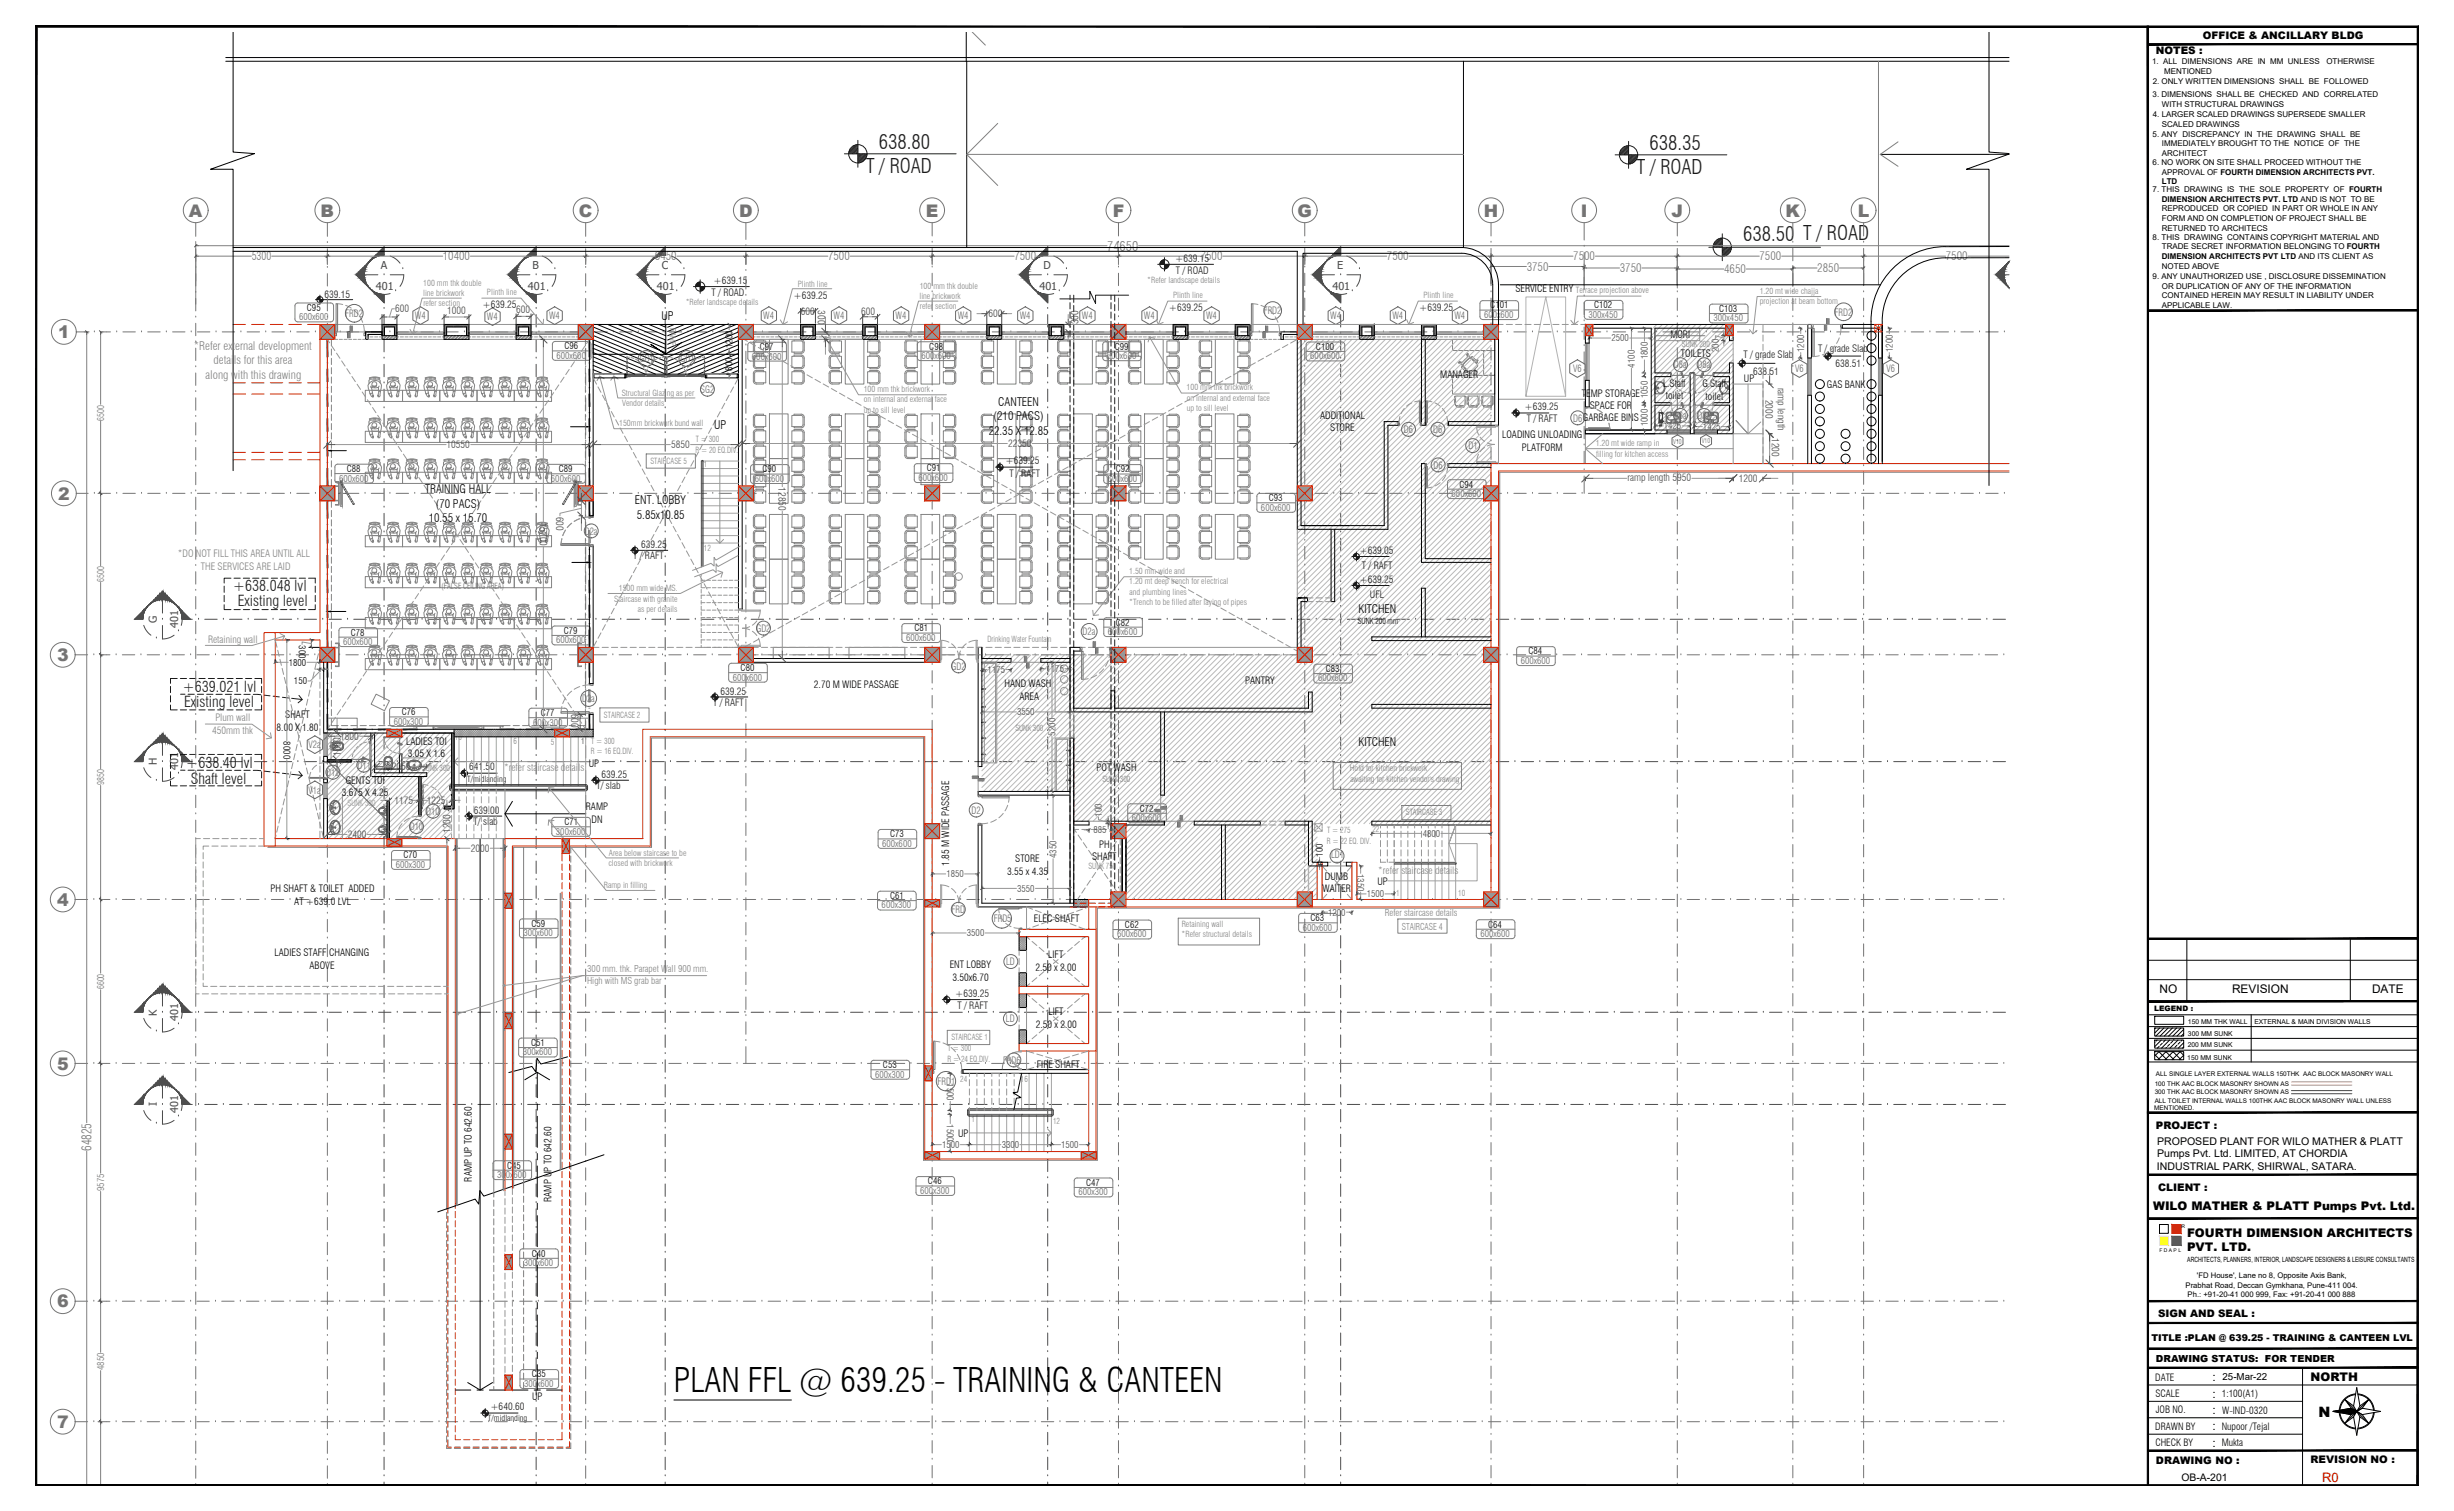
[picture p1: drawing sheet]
<svg xmlns="http://www.w3.org/2000/svg" width="965mm" height="594mm" viewBox="0 0 965 594" stroke-linecap="round" stroke-linejoin="round" font-family="sans-serif">
<defs><g id="words">
<text font-size="13.1" x="265" y="547.3">PLAN FFL @ 639.25 - TRAINING &amp; CANTEEN</text>
<g font-size="7.9" fill="#1d1d1d">
<text x="345.5" y="58.6">638.80</text>
<text x="648.6" y="59">638.35</text>
<text x="340.5" y="68.1">T / ROAD</text>
<text x="643.5" y="68.6">T / ROAD</text>
<text x="685.4" y="94.8">638.50 T / ROAD</text>
</g>
<g font-size="6.8" fill="#757575">
<text x="74.3" y="85.1">A</text>
<text x="126.1" y="85.1">B</text>
<text x="227.6" y="85.1">C</text>
<text x="290.6" y="85.1">D</text>
<text x="364" y="85.1">E</text>
<text x="437.5" y="85.1">F</text>
<text x="510.2" y="85.1">G</text>
<text x="583.4" y="85.1">H</text>
<text x="621.5" y="85.1">I</text>
<text x="657.2" y="85.1">J</text>
<text x="702.1" y="85.1">K</text>
<text x="730.4" y="85.1">L</text>
<text x="22.9" y="132.9">1</text>
<text x="22.9" y="196.4">2</text>
<text x="22.4" y="259.9">3</text>
<text x="22.4" y="356.1">4</text>
<text x="22.4" y="420.5">5</text>
<text x="22.4" y="514.1">6</text>
<text x="22.4" y="561.4">7</text>
</g>
<g font-size="5.9" fill="#1d1d1d">
<text x="91.5" y="232.6">+638.048 lvl</text>
<text x="93.5" y="238.4">Existing level</text>
<text x="71.7" y="272">+639.021 lvl</text>
<text x="72.4" y="277.8">Existing level</text>
<text x="73.1" y="301.9">+638.40 lvl</text>
<text x="75.1" y="308.1">Shaft level</text>
</g>
<text font-size="5.6" x="911.6" y="557.1">N</text>
<g font-size="5.2" fill="#757575">
<text x="435.3" y="98.5">74650</text>
<text x="36" y="452.5" transform="rotate(-90 36 452.5)">64825</text>
</g>
<text font-size="5.1" fill="#b30000" x="913" y="582.6">R0</text>
<g font-size="4.7">
<text x="849" y="390.2">NO</text>
<text x="877.6" y="390.2">REVISION</text>
<text x="932.6" y="390.2">DATE</text>
<text x="846.6" y="475.7">WILO MATHER &amp; PLATT Pumps Pvt. Ltd.</text>
<text x="859.9" y="486.2">FOURTH DIMENSION ARCHITECTS</text>
<text x="859.9" y="491.8">PVT. LTD.</text>
<text x="869.8" y="543.1">:</text>
<text x="908.5" y="543">NORTH</text>
<text x="869.8" y="549.5">:</text>
<text x="869.8" y="556">:</text>
<text x="869.8" y="562.4">:</text>
<text x="869.8" y="568.9">:</text>
</g>
<g font-size="4.6" fill="#757575">
<text x="99" y="102.4">5300</text>
<text x="174.1" y="102.4">10400</text>
<text x="257.5" y="102.4">6450</text>
<text x="325.6" y="102.4">7500</text>
<text x="398.8" y="102.4">7500</text>
<text x="472.1" y="102.4">7500</text>
<text x="545.3" y="102.4">7500</text>
<text x="600.3" y="106.4">3750</text>
<text x="618.6" y="102.4">7500</text>
<text x="636.9" y="107">3750</text>
<text x="677.9" y="107.4">4650</text>
<text x="691.8" y="102.4">7500</text>
<text x="714.5" y="107">2850</text>
<text x="765" y="102.4">7500</text>
</g>
<g font-size="4.6">
<text x="260" y="125.9">UP</text>
<text x="392.5" y="159.6">CANTEEN</text>
<text x="390.6" y="165.3">(210 PACS)</text>
<text x="280.8" y="168.8">UP</text>
<text x="388.7" y="171">22.35 X 12.85</text>
<text x="167.1" y="193.9">TRAINING HALL</text>
<text x="171.3" y="199.6">(70 PACS)</text>
<text x="249.6" y="198.3">ENT. LOBBY</text>
<text x="168.6" y="205.3">10.55 x 15.70</text>
<text x="250.4" y="204">5.85x10.85</text>
<text x="534.2" y="240.9">KITCHEN</text>
<text x="534.2" y="293.2">KITCHEN</text>
</g>
<g font-size="4.6" fill="#828282">
<text x="76.2" y="137.5">*Refer external development</text>
<text x="84" y="143.2">details for this area</text>
<text x="80.8" y="148.9">along with this drawing</text>
</g>
<g font-size="4.3" fill="#4c4c4c">
<text x="149.7" y="105.8">A</text>
<text x="209.3" y="105.8">B</text>
<text x="260.2" y="105.8">C</text>
<text x="410.3" y="105.8">D</text>
<text x="525.8" y="105.8">E</text>
<text x="147.8" y="114.2">401</text>
<text x="207.6" y="114.2">401</text>
<text x="258.3" y="114.2">401</text>
<text x="408.7" y="114.2">401</text>
<text x="523.9" y="114.2">401</text>
<text x="61.6" y="244.8" transform="rotate(-90 61.6 244.8)">G</text>
<text x="70" y="246.7" transform="rotate(-90 70 246.7)">401</text>
<text x="61.6" y="300.9" transform="rotate(-90 61.6 300.9)">H</text>
<text x="70" y="302.7" transform="rotate(-90 70 302.7)">401</text>
<text x="61.6" y="399.3" transform="rotate(-90 61.6 399.3)">K</text>
<text x="70" y="401.2" transform="rotate(-90 70 401.2)">401</text>
<text x="61.6" y="435" transform="rotate(-90 61.6 435)">I</text>
<text x="70" y="437.5" transform="rotate(-90 70 437.5)">401</text>
</g>
<g font-size="4.2">
<text x="848.1" y="450">PROPOSED PLANT FOR WILO MATHER &amp; PLATT</text>
<text x="848.1" y="455">Pumps Pvt. Ltd. LIMITED, AT CHORDIA</text>
<text x="848" y="460">INDUSTRIAL PARK, SHIRWAL, SATARA.</text>
</g>
<g font-size="4.1">
<text x="866.1" y="15.4">OFFICE &amp; ANCILLARY BLDG</text>
<text x="847.7" y="21.3">NOTES :</text>
<text x="847.7" y="444.1">PROJECT :</text>
<text x="848.5" y="468.1">CLIENT :</text>
<text x="848.5" y="517.8">SIGN AND SEAL :</text>
<text x="847.7" y="575.6">DRAWING NO :</text>
<text x="908.5" y="575.4">REVISION NO :</text>
<text x="857.7" y="582.3">OB-A-201</text>
</g>
<g font-size="3.9" fill="#1d1d1d">
<text x="462" y="103">+639.15</text>
<text x="462.3" y="107.8">T / ROAD</text>
<text x="280.5" y="111.7">+639.15</text>
<text x="127.6" y="117.2">639.15</text>
<text x="279.8" y="116.5">T / ROAD</text>
<text x="311.9" y="117.5">+639.25</text>
<text x="189.8" y="121.2">+639.25</text>
<text x="459.5" y="122.3">+639.25</text>
<text x="558" y="122.3">+639.25</text>
<text x="685.5" y="140.8">T / grade Slab</text>
<text x="714.8" y="138.4">T / grade Slab</text>
<text x="689.3" y="147.3">638.51</text>
<text x="721.6" y="144.3">638.51</text>
<text x="599.4" y="161.2">+639.25</text>
<text x="600.3" y="166.1">T / RAFT</text>
<text x="395.3" y="182.5">+639.25</text>
<text x="396.9" y="187.7">T / RAFT</text>
<text x="252" y="215.5">639.25</text>
<text x="248.9" y="219.8">T / RAFT</text>
<text x="534.6" y="218">+639.05</text>
<text x="535.5" y="223.5">T / RAFT</text>
<text x="534.6" y="229.4">+639.25</text>
<text x="538.6" y="234.9">UFL</text>
<text x="283.3" y="273.1">639.25</text>
<text x="280.4" y="277.7">T / RAFT</text>
<text x="184.4" y="302.9">641.50</text>
<text x="236.5" y="305.9">639.25</text>
<text x="234.5" y="310.3">T/ slab</text>
<text x="186.3" y="320.2">639.00</text>
<text x="186.2" y="324.4">T/ slab</text>
<text x="375.6" y="391.9">+639.25</text>
<text x="376.5" y="396.7">T / RAFT</text>
<text x="192.8" y="554.5">+640.60</text>
</g>
<g font-size="3.9">
<text x="595.8" y="114.9">SERVICE ENTRY</text>
<text x="656.7" y="133">MORI</text>
<text x="660.9" y="140.2">TOILETS</text>
<text x="566.3" y="148.6">MANAGER</text>
<text x="622" y="155.9">TEMP STORAGE</text>
<text x="653.9" y="152.2">L.Staff</text>
<text x="669.3" y="152.3">G.Staff</text>
<text x="685.7" y="150.1">UP</text>
<text x="718.3" y="152.4">GAS BANK</text>
<text x="625" y="160.8">SPACE FOR</text>
<text x="654.9" y="157.1">toilet</text>
<text x="670.6" y="157.1">toilet</text>
<text x="519" y="164.6">ADDITIONAL</text>
<text x="523" y="169.5">STORE</text>
<text x="590.6" y="172.3">LOADING UNLOADING</text>
<text x="598.4" y="177.2">PLATFORM</text>
<text x="489.6" y="268.9">PANTRY</text>
<text x="320" y="270.5">2.70 M WIDE PASSAGE</text>
<text x="394.9" y="270.2">HAND WASH</text>
<text x="400.8" y="275.1">AREA</text>
<text x="108.8" y="287.3">8.00 X 1.80</text>
<text x="112.2" y="282.4">SHAFT</text>
<text x="159.7" y="292.8">LADIES TOI</text>
<text x="160.3" y="297.7">3.05 X 1.6</text>
<text x="231.5" y="301.5">UP</text>
<text x="431.1" y="303.3">POT WASH</text>
<text x="135.9" y="308.2">GENTS TOI</text>
<text x="134.4" y="313.1">3.675 X 4.25</text>
<text x="230.4" y="318.6">RAMP</text>
<text x="232.6" y="323.5">DN</text>
<text x="432.2" y="333.3">PH</text>
<text x="373.1" y="340.4" transform="rotate(-90 373.1 340.4)">1.85 M WIDE PASSAGE</text>
<text x="399.2" y="339">STORE</text>
<text x="429.4" y="338.2">SHAFT</text>
<text x="396" y="343.9">3.55 x 4.35</text>
<text x="520.9" y="345.8">DUMB</text>
<text x="106.4" y="350.8">PH SHAFT &amp; TOILET ADDED</text>
<text x="520" y="350.7">WAITER</text>
<text x="541.6" y="348.1">UP</text>
<text x="115.7" y="355.7">AT +639.0 LVL</text>
<text x="406.5" y="362.7">ELEC SHAFT</text>
<text x="108" y="376">LADIES STAFF CHANGING</text>
<text x="412.2" y="376.8">LIFT</text>
<text x="121.7" y="380.9">ABOVE</text>
<text x="373.4" y="380.7">ENT LOBBY</text>
<text x="407.2" y="381.7">2.50 x 2.00</text>
<text x="374.5" y="385.6">3.50x6.70</text>
<text x="412.2" y="399.2">LIFT</text>
<text x="407.3" y="404.1">2.50 x 2.00</text>
<text x="407.7" y="419.7">FIRE SHAFT</text>
<text x="376.7" y="446.9">UP</text>
<text x="185.5" y="464.5" transform="rotate(-90 185.5 464.5)">RAMP UP TO 642.60</text>
<text x="216.8" y="472.5" transform="rotate(-90 216.8 472.5)">RAMP UP TO 642.60</text>
<text x="847.4" y="542.8">DATE</text>
<text x="209.2" y="550.3">UP</text>
<text x="847.5" y="549.3">SCALE</text>
<text x="873.5" y="549.3">1:100(A1)</text>
<text x="847.6" y="555.7">JOB NO.</text>
<text x="873.7" y="555.8">W-IND-0320</text>
<text x="847.4" y="562.1">DRAWN BY</text>
<text x="873.5" y="562.2">Nupoor /Tejal</text>
<text x="847.4" y="568.6">CHECK BY</text>
<text x="873.5" y="568.6">Mukta</text>
</g>
<g font-size="3.9" fill="#696969">
<text x="135.8" y="124.7">FRD2</text>
<text x="163.2" y="125.6">W4</text>
<text x="191.5" y="126">W4</text>
<text x="215.9" y="125.6">W4</text>
<text x="300.1" y="125.6">W4</text>
<text x="327.7" y="125.6">W4</text>
<text x="352.1" y="125.6">W4</text>
<text x="376.5" y="125.6">W4</text>
<text x="400.9" y="125.6">W4</text>
<text x="425.3" y="125.6">W4</text>
<text x="449.8" y="125.6">W4</text>
<text x="474.2" y="125.6">W4</text>
<text x="496.9" y="123.6">FRD2</text>
<text x="523" y="125.6">W4</text>
<text x="547.4" y="125.6">W4</text>
<text x="571.8" y="125.6">W4</text>
<text x="721.3" y="124.1">FRD2</text>
<text x="251.5" y="142.5">GD1</text>
<text x="267.5" y="142.5">GD1</text>
<text x="618.5" y="146.4">V6</text>
<text x="658.1" y="144.8">D8a</text>
<text x="667.4" y="144.8">D8a</text>
<text x="705.8" y="146.4">V6</text>
<text x="741.7" y="146.4">V6</text>
<text x="275.5" y="154.5">SG2</text>
<text x="618.5" y="165.7">D6GARBAGE BINS</text>
<text x="658.1" y="164.8">D8a</text>
<text x="667.4" y="164.8">D8a</text>
<text x="551.9" y="170.2">D6</text>
<text x="563.5" y="170.2">D6</text>
<text x="577.4" y="176.7">D1</text>
<text x="563.6" y="184.2">D6</text>
<text x="229.9" y="210.2">D2a</text>
<text x="297.4" y="248.4">GD2</text>
<text x="425.7" y="249.7">D2a</text>
<text x="374.1" y="263.3">GD2</text>
<text x="228.9" y="276.1">D2a</text>
<text x="121.3" y="294.3">V2a</text>
<text x="128.2" y="305.1">D12</text>
<text x="140.6" y="302.3">D11</text>
<text x="121.3" y="312">V1a</text>
<text x="167.6" y="320.4">D10</text>
<text x="382" y="320">D2</text>
<text x="161.1" y="326.4">D10</text>
<text x="523.3" y="337.5">LD1</text>
<text x="374.1" y="359">FRD</text>
<text x="390.7" y="362.5">FRD5</text>
<text x="395.5" y="379.5">LD</text>
<text x="395.5" y="402">LD</text>
<text x="394.4" y="418.1">FRD6</text>
<text x="368.7" y="426.5">FRD1</text>
</g>
<g font-size="3.9" fill="#484848">
<text x="155.4" y="122.9">600</text>
<text x="175.8" y="123.3">1000</text>
<text x="203" y="123.1">600</text>
<text x="314.9" y="123.7">600</text>
<text x="321.5" y="122" transform="rotate(90 321.5 122)">300</text>
<text x="338.6" y="123.9">600</text>
<text x="388.7" y="124.8">600</text>
<text x="424" y="127.5" transform="rotate(-90 424 127.5)">300</text>
<text x="699.1" y="152.4" transform="rotate(90 699.1 152.4)">ramp length</text>
<text x="694.2" y="157.1" transform="rotate(90 694.2 157.1)">2000</text>
<text x="696.7" y="172.1" transform="rotate(90 696.7 172.1)">1200</text>
<text x="175.6" y="176.2">10550</text>
<text x="263.9" y="176.2">5850</text>
<text x="396.3" y="175.8">22350</text>
<text x="306.1" y="191.5" transform="rotate(90 306.1 191.5)">12850</text>
<text x="639.8" y="189.1">ramp length 5950</text>
<text x="683.6" y="189.5">1200</text>
<text x="218.7" y="203.1" transform="rotate(90 218.7 203.1)">600</text>
<text x="212.2" y="205.5" transform="rotate(90 212.2 205.5)">15700</text>
<text x="224.6" y="280.6" transform="rotate(90 224.6 280.6)">600</text>
<text x="133.8" y="290.9">1800</text>
<text x="134" y="297.2" transform="rotate(-90 134 297.2)">1080</text>
<text x="154.1" y="302.9">2050</text>
<text x="155.2" y="316.1">1175</text>
<text x="167.9" y="316.1">1225</text>
<text x="136.8" y="329.5">2400</text>
<text x="177.1" y="327.6" transform="rotate(-90 177.1 327.6)">1200</text>
<text x="185.1" y="334.9">2000</text>
</g>
<g font-size="3.9" fill="#828282">
<text x="69.9" y="219.1">*DO NOT FILL THIS AREA UNTIL ALL</text>
<text x="79" y="224">THE SERVICES ARE LAID</text>
<text x="81.8" y="252.7">Retaining wall</text>
<text x="84.7" y="283.6">Plum wall</text>
<text x="83.5" y="288.5">450mm thk</text>
<text x="198.2" y="303.2">*refer staircase details</text>
<text x="541.9" y="343.8">*refer staircase details</text>
</g>
<g font-size="3.8">
<text x="847.7" y="535.3">DRAWING STATUS: FOR TENDER</text>
<text x="873.8" y="542.4">25-Mar-22</text>
</g>
<g font-size="3.7" fill="#696969">
<text x="117.6" y="125.9">600x600</text>
<text x="583.5" y="125">600x600</text>
<text x="624.5" y="124.9">300x450</text>
<text x="673.7" y="126.4">300x450</text>
<text x="218.8" y="141.1">600x600</text>
<text x="295.7" y="141.4">600x600</text>
<text x="362.3" y="141.2">600x600</text>
<text x="435.2" y="141.2">600x600</text>
<text x="515.2" y="141.3">600x600</text>
<text x="133.3" y="189.3">600x600</text>
<text x="216.6" y="189.4">600x600</text>
<text x="296.7" y="189.5">600x600</text>
<text x="361.1" y="189.1">600x600</text>
<text x="435.6" y="189.5">600x600</text>
<text x="570.7" y="195.4">600x600</text>
<text x="495.8" y="200.8">600x600</text>
<text x="435.6" y="249.7">600x600</text>
<text x="134.9" y="253.6">600x600</text>
<text x="218.6" y="252.9">600x600</text>
<text x="356.2" y="252">600x600</text>
<text x="597.9" y="261.1">600x600</text>
<text x="288.1" y="267.6">600x600</text>
<text x="518.2" y="267.9">600x600</text>
<text x="154.8" y="285">600x300</text>
<text x="209.6" y="285.3">600x300</text>
<text x="445" y="322.9">600x600</text>
<text x="218.6" y="328.2">300x600</text>
<text x="346.9" y="332.9">600x600</text>
<text x="155.6" y="341.2">600x300</text>
<text x="346.6" y="357.2">600x300</text>
<text x="512.2" y="365.9">600x600</text>
<text x="205.8" y="368.1">300x600</text>
<text x="439.2" y="368.6">600x600</text>
<text x="582.1" y="368.4">600x600</text>
<text x="205.5" y="415">300x600</text>
<text x="344.1" y="423.7">600x300</text>
<text x="195.4" y="463.2">300x600</text>
<text x="361.8" y="469.4">600x300</text>
<text x="424" y="470">600x300</text>
<text x="206" y="497.8">300x600</text>
<text x="206.1" y="545.3">300x600</text>
</g>
<g font-size="3.7">
<text x="120.7" y="122.2">C95</text>
<text x="586" y="121.3">C101</text>
<text x="626.7" y="121.2">C102</text>
<text x="675.9" y="122.6">C103</text>
<text x="221.9" y="137.3">C96</text>
<text x="288" y="136.9" transform="rotate(-90 288 136.9)">1200</text>
<text x="298.7" y="137.6">C97</text>
<text x="365.4" y="137.4">C98</text>
<text x="438.3" y="137.5">C99</text>
<text x="517.4" y="137.5">C100</text>
<text x="288" y="145.8" transform="rotate(-90 288 145.8)">800</text>
<text x="136.4" y="185.6">C88</text>
<text x="219.7" y="185.6">C89</text>
<text x="299.8" y="185.7">C90</text>
<text x="364.4" y="185.4">C91</text>
<text x="438.7" y="185.7">C92</text>
<text x="573.8" y="191.7">C94</text>
<text x="498.9" y="197.1">C93</text>
<text x="438.7" y="245.9">C82</text>
<text x="138" y="249.9">C78</text>
<text x="221.7" y="249.2">C79</text>
<text x="359.5" y="248.3">C81</text>
<text x="117.4" y="253.7" transform="rotate(90 117.4 253.7)">300</text>
<text x="601" y="257.3">C84</text>
<text x="113.5" y="261.7">1800</text>
<text x="291.2" y="263.8">C80</text>
<text x="115.6" y="269.1">150</text>
<text x="521.3" y="264.3">C83</text>
<text x="158" y="281.2">C76</text>
<text x="212.7" y="281.5">C77</text>
<text x="111.4" y="291.5" transform="rotate(90 111.4 291.5)">8000</text>
<text x="448.1" y="319.1">C72</text>
<text x="221.9" y="324.4">C71</text>
<text x="349.9" y="329.2">C73</text>
<text x="158.6" y="337.5">C70</text>
<text x="520.1" y="336.8" transform="rotate(-90 520.1 336.8)">100</text>
<text x="350" y="353.5">C61</text>
<text x="208.9" y="364.4">C59</text>
<text x="442.3" y="364.8">C62</text>
<text x="515.3" y="362.2">C63</text>
<text x="585.1" y="364.7">C64</text>
<text x="208.9" y="411.2">C51</text>
<text x="347.2" y="419.9">C53</text>
<text x="199.4" y="459.4">C45</text>
<text x="364.8" y="465.7">C46</text>
<text x="427.1" y="466.2">C47</text>
<text x="209" y="494.1">C40</text>
<text x="845.9" y="527.2">TITLE :PLAN @ 639.25 - TRAINING &amp; CANTEEN LVL</text>
<text x="209.1" y="541.5">C35</text>
</g>
<g font-size="3.7" fill="#484848">
<text x="633.6" y="134.2">2500</text>
<text x="647.9" y="141.3" transform="rotate(-90 647.9 141.3)">1800</text>
<text x="675.8" y="138.4" transform="rotate(-90 675.8 138.4)">200</text>
<text x="709.3" y="138.4" transform="rotate(-90 709.3 138.4)">1200</text>
<text x="744.2" y="138.4" transform="rotate(-90 744.2 138.4)">1200</text>
<text x="642.8" y="144.5" transform="rotate(-90 642.8 144.5)">4100</text>
<text x="647.9" y="156.7" transform="rotate(-90 647.9 156.7)">1050</text>
<text x="647.9" y="167.7" transform="rotate(-90 647.9 167.7)">1000</text>
<text x="654.2" y="168.8">1425</text>
<text x="669.6" y="169.1">1425</text>
<text x="388.3" y="264.6">1175</text>
<text x="411.5" y="264.3">1175</text>
<text x="399.9" y="281.3">3550</text>
<text x="415" y="289.2" transform="rotate(-90 415 289.2)">5200</text>
<text x="433.2" y="321.1" transform="rotate(-90 433.2 321.1)">100</text>
<text x="429.9" y="327.6">885</text>
<text x="559.4" y="329">4800</text>
<text x="415.4" y="337.3" transform="rotate(-90 415.4 337.3)">4350</text>
<text x="372.1" y="344.9">1850</text>
<text x="533.6" y="343.6" transform="rotate(90 533.6 343.6)">1350</text>
<text x="399.9" y="350.6">3550</text>
<text x="537.4" y="352.8">1500</text>
<text x="522.2" y="360">1200</text>
<text x="380.2" y="368.2">3500</text>
<text x="372.3" y="425.9" transform="rotate(90 372.3 425.9)">1500</text>
<text x="372.3" y="442" transform="rotate(90 372.3 442)">1500</text>
<text x="370.4" y="451.4">1500</text>
<text x="393.8" y="451.4">3300</text>
<text x="417.2" y="451.4">1500</text>
</g>
<g font-size="3.7" fill="#757575">
<text x="40.9" y="165.3" transform="rotate(-90 40.9 165.3)">6500</text>
<text x="40.9" y="228.8" transform="rotate(-90 40.9 228.8)">6500</text>
<text x="40.9" y="308.6" transform="rotate(-90 40.9 308.6)">9850</text>
<text x="40.9" y="389" transform="rotate(-90 40.9 389)">6600</text>
<text x="40.9" y="468.3" transform="rotate(-90 40.9 468.3)">9575</text>
<text x="40.9" y="538.7" transform="rotate(-90 40.9 538.7)">4850</text>
</g>
<g font-size="3.7" fill="#828282">
<text x="544.5" y="360.3">Refer staircase details</text>
<text x="551.2" y="365.5">STAIRCASE 4</text>
<text x="230.9" y="382.3">300 mm. thk. Parapet Wall 900 mm.</text>
<text x="230.8" y="386.9">High with MS grab bar</text>
</g>
<g font-size="3.3" fill="#828282">
<text x="166.4" y="112.4">100 mm thk double</text>
<text x="313.6" y="112.7">Plinth line</text>
<text x="361.6" y="113.5">100 mm thk double</text>
<text x="451.1" y="111.4">*Refer landscape details</text>
<text x="166.4" y="116.4">line brickwork</text>
<text x="191.5" y="116.1">Plinth line</text>
<text x="361.5" y="117.6">line brickwork</text>
<text x="461.2" y="117.2">Plinth line</text>
<text x="559.7" y="117.2">Plinth line</text>
<text x="619.6" y="115.3">Terrace projection above</text>
<text x="691.9" y="115.4">1.20 mt wide chajja</text>
<text x="691.9" y="119.5">projection at beam bottom</text>
<text x="166.5" y="120.5">refer section</text>
<text x="269.6" y="120">*Refer landscape details</text>
<text x="361.6" y="121.7">refer section</text>
<text x="263.3" y="128.8" transform="rotate(90 263.3 128.8)">RAMP</text>
<text x="661.3" y="136.6">SUNK 200</text>
<text x="244.5" y="155.5">Structural Glazing as per</text>
<text x="339.6" y="154.1">100 mm thk brickwork</text>
<text x="466.6" y="153.4">100 mm thk brickwork</text>
<text x="244.6" y="159.6">Vendor details</text>
<text x="339.7" y="158.2">on internal and external face</text>
<text x="466.6" y="161.5">up to sill level</text>
<text x="466.6" y="157.5">on internal and external face</text>
<text x="243.5" y="167.4">150mm brickwork bund wall</text>
<text x="339.6" y="162.2">up to sill level</text>
<text x="273.6" y="173.8">T = 300</text>
<text x="273.4" y="177.9">R = 20 EQ.DIV.</text>
<text x="627.4" y="175.5">1.20 mt wide ramp in</text>
<text x="627.5" y="179.6">filling for kitchen access</text>
<text x="255.7" y="182.4">STAIRCASE 5</text>
<text x="276.8" y="183.7">1</text>
<text x="276.8" y="216.6">12</text>
<text x="444" y="225.6">1.50 mm wide and</text>
<text x="243.3" y="232.5">1500 mm wide MS.</text>
<text x="444" y="229.7">1.20 mt deep trench for electrical</text>
<text x="444.1" y="233.8">and plumbing lines</text>
<text x="241.4" y="236.6">Staircase with granite</text>
<text x="443.9" y="237.8">*Trench to be filled after laying of pipes</text>
<text x="250.8" y="240.6">as per details</text>
<text x="388.3" y="252.4">Drinking Water Fountain</text>
<text x="237.5" y="282.2">STAIRCASE 2</text>
<text x="399.2" y="287.3">SUNK 300</text>
<text x="178.9" y="291">15</text>
<text x="201.9" y="292.6">6</text>
<text x="216.5" y="293.1">5</text>
<text x="228.5" y="292.5">1</text>
<text x="232.5" y="292.5">T = 300</text>
<text x="232.3" y="296.6">R = 16 EQ.DIV.</text>
<text x="166" y="303.1">SUNK 300</text>
<text x="530.8" y="303.2">Hold for kitchen brickwork</text>
<text x="433.4" y="307.4">SUNK 300</text>
<text x="530.9" y="307.3">awaiting for kitchen vendor's drawing</text>
<text x="552.8" y="320.6">STAIRCASE 3</text>
<text x="521.8" y="327.5">T = 275</text>
<text x="539.6" y="326.9">22</text>
<text x="521.7" y="331.6">R = 22 EQ. DIV.</text>
<text x="239.2" y="340.5">closed with brickwork</text>
<text x="239.4" y="336.4">Area below staircase to be</text>
<text x="427.9" y="341.6">SUNK 750</text>
<text x="237.5" y="349.2">Ramp in filling</text>
<text x="549" y="352.3">1</text>
<text x="573.3" y="352.3">10</text>
<text x="464.6" y="364.4">Retaining wall</text>
<text x="464.6" y="368.5">*Refer structural details</text>
<text x="372.7" y="413.4">T = 300</text>
<text x="374.1" y="409">STAIRCASE 1</text>
<text x="372.5" y="417.5">R = 24 EQ.DIV.</text>
<text x="377.5" y="425.3">24</text>
<text x="401.4" y="425.3">16</text>
<text x="381.9" y="441.3">1</text>
<text x="414.1" y="441.7">12</text>
</g>
<text font-size="3.3" fill="#696969" x="173.6" y="231.7">(FALSE CEILING AREA)</text>
<text font-size="3.3" x="533.9" y="245.2">SUNK 200 mm</text>
<g font-size="3.3" fill="#1d1d1d">
<text x="183.7" y="307.3">T/midlanding</text>
<text x="191.9" y="558.8">T/midlanding</text>
</g>
<text font-size="3.3" fill="#979797" x="136.7" y="316.8">SUNK 300</text>
<g font-size="3.1">
<text x="846.2" y="25.3">1. ALL DIMENSIONS ARE IN MM UNLESS</text>
<text x="850.9" y="29">MENTIONED</text>
<text x="914.7" y="25.3">OTHERWISE</text>
<text x="846.4" y="33.1">2. ONLY WRITTEN DIMENSIONS SHALL BE FOLLOWED</text>
<text x="846.4" y="38.3">3. DIMENSIONS SHALL BE CHECKED AND CORRELATED</text>
<text x="846.5" y="46">4. LARGER SCALED DRAWINGS SUPERSEDE SMALLER</text>
<text x="850" y="42.1">WITH STRUCTURAL DRAWINGS</text>
<text x="846.4" y="53.7">5. ANY DISCREPANCY IN THE DRAWING SHALL BE</text>
<text x="850" y="49.8">SCALED DRAWINGS</text>
<text x="850" y="57.5">IMMEDIATELY BROUGHT TO THE NOTICE OF THE</text>
<text x="846.4" y="65">6. NO WORK ON SITE SHALL PROCEED WITHOUT THE</text>
<text x="850" y="61.3">ARCHITECT</text>
<text x="850" y="68.8">APPROVAL OF FOURTH DIMENSION ARCHITECTS PVT.</text>
<text x="846.3" y="75.5">7. THIS DRAWING IS THE SOLE PROPERTY OF FOURTH</text>
<text x="850" y="72.5">LTD</text>
<text x="850" y="79.3">DIMENSION ARCHITECTS PVT. LTD AND IS NOT TO BE</text>
<text x="850" y="83.1">REPRODUCED OR COPIED IN PART OR WHOLE IN ANY</text>
<text x="850" y="86.8">FORM AND ON COMPLETION OF PROJECT SHALL BE</text>
<text x="846.4" y="94.3">8. THIS DRAWING CONTAINS COPYRIGHT MATERIAL AND</text>
<text x="850" y="90.6">RETURNED TO ARCHITECS</text>
<text x="850" y="98">TRADE SECRET INFORMATION BELONGING TO FOURTH</text>
<text x="850" y="101.8">DIMENSION ARCHITECTS PVT LTD AND ITS CLIENT AS</text>
<text x="850" y="105.6">NOTED ABOVE</text>
<text x="846.4" y="109.7">9. ANY UNAUTHORIZED USE , DISCLOSURE DISSEMINATION</text>
<text x="850" y="113.5">OR DUPLICATION OF ANY OF THE INFORMATION</text>
<text x="850" y="117.3">CONTAINED HEREIN MAY RESULT IN LIABILITY UNDER</text>
<text x="850" y="121.1">APPLICABLE LAW.</text>
</g>
<g font-size="3">
<text x="863.8" y="502.6">'FD House', Lane no 8, Opposite Axis Bank,</text>
<text x="859.3" y="506.2">Prabhat Road, Deccan Gymkhana, Pune-411 004.</text>
<text x="860.1" y="509.9">Ph.: +91-20-41 000 999, Fax: +91-20-41 000 888</text>
</g>
<text font-size="2.9" x="847" y="397.7">LEGEND :</text>
<text font-size="2.8" x="860" y="496.1">ARCHITECTS, PLANNERS, INTERIOR, LANDSCAPE DESIGNERS &amp; LEISURE CONSULTANTS</text>
<g font-size="2.6" fill="#696969">
<text x="657.8" y="174.4">V10</text>
<text x="669.1" y="174.3">V10</text>
</g>
<g font-size="2.6">
<text x="860.3" y="407.3">300 MM SUNK</text>
<text x="860.3" y="402.7">150 MM THK WALL</text>
<text x="886.4" y="402.7">EXTERNAL &amp; MAIN DIVISION WALLS</text>
<text x="860.2" y="411.6">200 MM SUNK</text>
<text x="860" y="416.6">150 MM SUNK</text>
</g>
<g font-size="2.5">
<text x="847.7" y="423.1">ALL SINGLE LAYER EXTERNAL WALLS 150THK AAC BLOCK MASONRY WALL</text>
<text x="847.2" y="426.8">100 THK AAC BLOCK MASONRY SHOWN AS</text>
<text x="847.2" y="430.2">300 THK AAC BLOCK MASONRY SHOWN AS</text>
<text x="847" y="436.5">MENTIONED.</text>
<text x="847.2" y="433.5">ALL TOILET INTERNAL WALLS 100THK AAC BLOCK MASONRY WALL UNLESS</text>
</g>
<g font-size="2">
<text x="857.7" y="482.8">R</text>
<text x="849.1" y="492.1">F D A P L</text>
</g>
</g></defs>
<!-- layer: Section line -->
<path d="M147.3 115.3l3.7 3.7" fill="none" stroke="#4c4c4c" stroke-width=".39"/>
<circle cx="145.5" cy="113.5" r=".18" fill="#4c4c4c"/>
<path d="M143.8 104.3l-3.8 3.7 3.8 3.8" fill="none" stroke="#4c4c4c" stroke-width=".39"/>
<circle cx="145.5" cy="102.6" r=".18" fill="#4c4c4c"/>
<path d="M146.5 114.3l2.1 1.1 2.4 .4M151 100.3v-3.2l-3.7 3.7" fill="none" stroke="#4c4c4c" stroke-width=".39"/>
<circle cx="144.7" cy="112.6" r=".18" fill="#4c4c4c"/>
<path d="M143.6 105.6l-.3 2.4 .3 2.4" fill="none" stroke="#4c4c4c" stroke-width=".39"/>
<circle cx="144.7" cy="103.5" r=".18" fill="#4c4c4c"/>
<path d="M151 100.3l-2.4 .4-2.1 1M151 115.8v3.2M158.8 108l-.4 2.4-1.1 2.2" fill="none" stroke="#4c4c4c" stroke-width=".39"/>
<circle cx="155.6" cy="114.3" r=".18" fill="#4c4c4c"/>
<path d="M148.6 115.4l2.4 .4 2.4-.4" fill="none" stroke="#4c4c4c" stroke-width=".39"/>
<circle cx="146.5" cy="114.3" r=".18" fill="#4c4c4c"/>
<path d="M143.3 108l.3 2.4 1.1 2.2" fill="none" stroke="#4c4c4c" stroke-width=".39"/>
<circle cx="143.6" cy="105.6" r=".18" fill="#4c4c4c"/>
<path d="M148.6 100.7l-2.1 1.1-1.8 1.7" fill="none" stroke="#4c4c4c" stroke-width=".39"/>
<circle cx="151" cy="100.3" r=".18" fill="#4c4c4c"/>
<path d="M153.4 100.7l2.2 1.1 1.7 1.7" fill="none" stroke="#4c4c4c" stroke-width=".39"/>
<circle cx="158.4" cy="105.6" r=".18" fill="#4c4c4c"/>
<path d="M151 115.8v3" fill="none" stroke="#4c4c4c" stroke-width=".39"/>
<circle cx="151" cy="121.3" r=".18" fill="#4c4c4c"/>
<path d="M151 123.7v4.9" fill="none" stroke="#4c4c4c" stroke-width=".39"/>
<circle cx="151" cy="131" r=".18" fill="#4c4c4c"/>
<path d="M151 133.5v4.8" fill="none" stroke="#4c4c4c" stroke-width=".39"/>
<circle cx="151" cy="140.8" r=".18" fill="#4c4c4c"/>
<path d="M151 143.2v4.9" fill="none" stroke="#4c4c4c" stroke-width=".39"/>
<circle cx="151" cy="150.6" r=".18" fill="#4c4c4c"/>
<path d="M151 153v4.9" fill="none" stroke="#4c4c4c" stroke-width=".39"/>
<circle cx="151" cy="160.3" r=".18" fill="#4c4c4c"/>
<path d="M151 162.8v4.9" fill="none" stroke="#4c4c4c" stroke-width=".39"/>
<circle cx="151" cy="170.1" r=".18" fill="#4c4c4c"/>
<path d="M151 172.5v4.9" fill="none" stroke="#4c4c4c" stroke-width=".39"/>
<circle cx="151" cy="179.9" r=".18" fill="#4c4c4c"/>
<path d="M151 182.3v4.9" fill="none" stroke="#4c4c4c" stroke-width=".39"/>
<circle cx="151" cy="189.6" r=".18" fill="#4c4c4c"/>
<path d="M151 192.1v4.9" fill="none" stroke="#4c4c4c" stroke-width=".39"/>
<circle cx="151" cy="199.4" r=".18" fill="#4c4c4c"/>
<path d="M151 201.8v4.9" fill="none" stroke="#4c4c4c" stroke-width=".39"/>
<circle cx="151" cy="209.1" r=".18" fill="#4c4c4c"/>
<path d="M151 211.6v4.9" fill="none" stroke="#4c4c4c" stroke-width=".39"/>
<circle cx="151" cy="218.9" r=".18" fill="#4c4c4c"/>
<path d="M151 221.4v4.9" fill="none" stroke="#4c4c4c" stroke-width=".39"/>
<circle cx="151" cy="228.7" r=".18" fill="#4c4c4c"/>
<path d="M151 231.1v4.9" fill="none" stroke="#4c4c4c" stroke-width=".39"/>
<circle cx="151" cy="238.4" r=".18" fill="#4c4c4c"/>
<path d="M151 240.9v4.9" fill="none" stroke="#4c4c4c" stroke-width=".39"/>
<circle cx="151" cy="248.2" r=".18" fill="#4c4c4c"/>
<path d="M151 250.7v4.8" fill="none" stroke="#4c4c4c" stroke-width=".39"/>
<circle cx="151" cy="258" r=".18" fill="#4c4c4c"/>
<path d="M151 260.4v4.9" fill="none" stroke="#4c4c4c" stroke-width=".39"/>
<circle cx="151" cy="267.8" r=".18" fill="#4c4c4c"/>
<path d="M151 270.2v4.9" fill="none" stroke="#4c4c4c" stroke-width=".39"/>
<circle cx="151" cy="277.5" r=".18" fill="#4c4c4c"/>
<path d="M151 280v4.8" fill="none" stroke="#4c4c4c" stroke-width=".39"/>
<circle cx="151" cy="287.3" r=".18" fill="#4c4c4c"/>
<path d="M151 289.7v4.9" fill="none" stroke="#4c4c4c" stroke-width=".39"/>
<circle cx="151" cy="297.1" r=".18" fill="#4c4c4c"/>
<path d="M151 299.5v4.9" fill="none" stroke="#4c4c4c" stroke-width=".39"/>
<circle cx="151" cy="306.8" r=".18" fill="#4c4c4c"/>
<path d="M151 309.2v4.9" fill="none" stroke="#4c4c4c" stroke-width=".39"/>
<circle cx="151" cy="316.6" r=".18" fill="#4c4c4c"/>
<path d="M151 319v4.9" fill="none" stroke="#4c4c4c" stroke-width=".39"/>
<circle cx="151" cy="326.3" r=".18" fill="#4c4c4c"/>
<path d="M151 328.8v4.9" fill="none" stroke="#4c4c4c" stroke-width=".39"/>
<circle cx="151" cy="336.1" r=".18" fill="#4c4c4c"/>
<path d="M151 338.5v4.9" fill="none" stroke="#4c4c4c" stroke-width=".39"/>
<circle cx="151" cy="345.9" r=".18" fill="#4c4c4c"/>
<path d="M151 348.3v4.9" fill="none" stroke="#4c4c4c" stroke-width=".39"/>
<circle cx="151" cy="355.6" r=".18" fill="#4c4c4c"/>
<path d="M151 358.1v4.9" fill="none" stroke="#4c4c4c" stroke-width=".39"/>
<circle cx="151" cy="365.4" r=".18" fill="#4c4c4c"/>
<path d="M151 367.9v4.8" fill="none" stroke="#4c4c4c" stroke-width=".39"/>
<circle cx="151" cy="375.2" r=".18" fill="#4c4c4c"/>
<path d="M151 377.6v4.9" fill="none" stroke="#4c4c4c" stroke-width=".39"/>
<circle cx="151" cy="384.9" r=".18" fill="#4c4c4c"/>
<path d="M151 387.4v4.9" fill="none" stroke="#4c4c4c" stroke-width=".39"/>
<circle cx="151" cy="394.7" r=".18" fill="#4c4c4c"/>
<path d="M151 397.2v4.8" fill="none" stroke="#4c4c4c" stroke-width=".39"/>
<circle cx="151" cy="404.5" r=".18" fill="#4c4c4c"/>
<path d="M151 406.9v4.9" fill="none" stroke="#4c4c4c" stroke-width=".39"/>
<circle cx="151" cy="414.2" r=".18" fill="#4c4c4c"/>
<path d="M151 416.7v4.9" fill="none" stroke="#4c4c4c" stroke-width=".39"/>
<circle cx="151" cy="424" r=".18" fill="#4c4c4c"/>
<path d="M151 426.4v4.9" fill="none" stroke="#4c4c4c" stroke-width=".39"/>
<circle cx="151" cy="433.8" r=".18" fill="#4c4c4c"/>
<path d="M151 436.2v4.9" fill="none" stroke="#4c4c4c" stroke-width=".39"/>
<circle cx="151" cy="443.5" r=".18" fill="#4c4c4c"/>
<path d="M151 446v4.9" fill="none" stroke="#4c4c4c" stroke-width=".39"/>
<circle cx="151" cy="453.3" r=".18" fill="#4c4c4c"/>
<path d="M151 455.7v4.9" fill="none" stroke="#4c4c4c" stroke-width=".39"/>
<circle cx="151" cy="463.1" r=".18" fill="#4c4c4c"/>
<path d="M151 465.5v4.9" fill="none" stroke="#4c4c4c" stroke-width=".39"/>
<circle cx="151" cy="472.8" r=".18" fill="#4c4c4c"/>
<path d="M151 475.3v4.8" fill="none" stroke="#4c4c4c" stroke-width=".39"/>
<circle cx="151" cy="482.6" r=".18" fill="#4c4c4c"/>
<path d="M151 485v4.9" fill="none" stroke="#4c4c4c" stroke-width=".39"/>
<circle cx="151" cy="492.4" r=".18" fill="#4c4c4c"/>
<path d="M151 494.8v4.9" fill="none" stroke="#4c4c4c" stroke-width=".39"/>
<circle cx="151" cy="502.1" r=".18" fill="#4c4c4c"/>
<path d="M151 504.6v4.8" fill="none" stroke="#4c4c4c" stroke-width=".39"/>
<circle cx="151" cy="511.9" r=".18" fill="#4c4c4c"/>
<path d="M151 514.3v4.9" fill="none" stroke="#4c4c4c" stroke-width=".39"/>
<circle cx="151" cy="521.7" r=".18" fill="#4c4c4c"/>
<path d="M151 524.1v4.9" fill="none" stroke="#4c4c4c" stroke-width=".39"/>
<circle cx="151" cy="531.4" r=".18" fill="#4c4c4c"/>
<path d="M151 533.9v4.8" fill="none" stroke="#4c4c4c" stroke-width=".39"/>
<circle cx="151" cy="541.2" r=".18" fill="#4c4c4c"/>
<path d="M151 543.6v4.9" fill="none" stroke="#4c4c4c" stroke-width=".39"/>
<circle cx="151" cy="550.9" r=".18" fill="#4c4c4c"/>
<path d="M151 553.4v4.9" fill="none" stroke="#4c4c4c" stroke-width=".39"/>
<circle cx="151" cy="560.7" r=".18" fill="#4c4c4c"/>
<path d="M151 563.2v4.8" fill="none" stroke="#4c4c4c" stroke-width=".39"/>
<circle cx="151" cy="570.5" r=".18" fill="#4c4c4c"/>
<path d="M151 572.9v4.9" fill="none" stroke="#4c4c4c" stroke-width=".39"/>
<circle cx="151" cy="580.2" r=".18" fill="#4c4c4c"/>
<path d="M153.4 108h5.4M151 582.7v1.5" fill="none" stroke="#4c4c4c" stroke-width=".39"/>
<circle cx="151" cy="108" r=".18" fill="#4c4c4c"/>
<path d="M143.3 108h5.3M207 115.3l3.8 3.7" fill="none" stroke="#4c4c4c" stroke-width=".39"/>
<g fill="#4c4c4c" stroke="#4c4c4c" stroke-width=".39">
<path d="M147.8 115.8h3.2v3.2z"/>
<path d="M147.7 100.3h3.3z"/>
<path d="M147.8 115.8h3.2zM147.7 115.8h2.5z"/>
<path d="M147.7 115.8h2.5zM147.6 115.6h1.8z"/>
<path d="M147.6 115.6h1.8zM147.4 115.4h1.3z"/>
<path d="M147.4 115.4l.6-.2 .7 .2zM147.2 115.2l.2 .2 .6-.2z"/>
<path d="M147.2 114.8l.8 .4h-.8zM146.8 114.8l.4 .4v-.4z"/>
<path d="M146.6 114.4l.6 .4h-.4zM146.4 114.4l.4 .4z"/>
<path d="M145.9 113.9l.7 .5zM145.9 113.9l.5 .5z"/>
<path d="M145.4 113.4l.5 .5zM145.4 113.4l.5 .5z"/>
<path d="M144.9 112.8l.5 .6zM144.8 112.8l.6 .6z"/>
<path d="M144.4 112.1l.5 .7zM144.1 112.1l.7 .7z"/>
<path d="M144 111.5l.4 .6h-.3zM143.4 111.5l.7 .6-.1-.6z"/>
<path d="M143.7 110.7l.3 .8h-.6zM142.7 110.7l.7 .8 .3-.8z"/>
<path d="M142.7 110.7l.8-.7 .2 .7zM142 110l.7 .7 .8-.7z"/>
<path d="M142 110l1.3-.8 .2 .8zM141.2 109.2l.8 .8 1.3-.8z"/>
<path d="M141.2 109.2l2.1-.8v.8zM140.4 108.4l.8 .8 2.1-.8z"/>
<path d="M140.4 108.4l2.9-.4v.4zM140 108l.4 .4 2.9-.4z"/>
<path d="M140 108l3.3-.3v.3zM140 108l3.3-.3h-2.9z"/>
<path d="M140.4 107.7l2.9-.8v.8zM140.4 107.7l2.9-.8h-2.1z"/>
<path d="M141.2 106.9l2.3-.8-.2 .8zM142 106.1l-.8 .8 2.3-.8z"/>
<path d="M142 106.1l1.7-.8-.2 .8zM142 106.1l1.7-.8h-1z"/>
<path d="M142.7 105.3l1.3-.7-.3 .7zM142.7 105.3l1.3-.7h-.6z"/>
<path d="M143.4 104.6l1-.7-.4 .7zM143.4 104.6l1-.7z"/>
<path d="M144.1 103.9l.8-.6zM144.8 103.3l-.7 .6z"/>
<path d="M144.8 103.3l.6-.6zM144.8 103.3l.6-.6z"/>
<path d="M145.4 102.7l.5-.5zM145.9 102.2l-.5 .5z"/>
<path d="M145.9 102.2l.7-.5zM145.9 102.2l.7-.5z"/>
<path d="M146.4 101.7l.8-.4zM146.8 101.3l-.4 .4 .8-.4z"/>
<path d="M146.8 101.3l1.2-.4zM146.8 101.3l1.2-.4h-.8z"/>
<path d="M147.2 100.9l1.5-.3zM147.2 100.9l1.5-.3h-1.3z"/>
<path d="M147.4 100.6l2-.1zM147.4 100.6l2-.1z"/>
<path d="M147.6 100.5l2.6-.2zM147.7 100.3h2.5z"/>
<path d="M147.7 100.3h3.3zM147.8 100.3h3.2v-3.2z"/>
</g>
<circle cx="205.3" cy="113.5" r=".18" fill="#4c4c4c"/>
<path d="M203.6 104.3l-3.8 3.7 3.8 3.8" fill="none" stroke="#4c4c4c" stroke-width=".39"/>
<circle cx="205.3" cy="102.6" r=".18" fill="#4c4c4c"/>
<path d="M206.2 114.3l2.2 1.1 2.4 .4M210.8 100.3v-3.2l-3.8 3.7" fill="none" stroke="#4c4c4c" stroke-width=".39"/>
<circle cx="204.5" cy="112.6" r=".18" fill="#4c4c4c"/>
<path d="M203.4 105.6l-.4 2.4 .4 2.4" fill="none" stroke="#4c4c4c" stroke-width=".39"/>
<circle cx="204.5" cy="103.5" r=".18" fill="#4c4c4c"/>
<path d="M210.8 100.3l-2.4 .4-2.2 1M210.8 115.8v3.2M218.5 108l-.3 2.4-1.1 2.2" fill="none" stroke="#4c4c4c" stroke-width=".39"/>
<circle cx="215.3" cy="114.3" r=".18" fill="#4c4c4c"/>
<path d="M208.4 115.4l2.4 .4 2.4-.4" fill="none" stroke="#4c4c4c" stroke-width=".39"/>
<circle cx="206.2" cy="114.3" r=".18" fill="#4c4c4c"/>
<path d="M203 108l.4 2.4 1.1 2.2" fill="none" stroke="#4c4c4c" stroke-width=".39"/>
<circle cx="203.4" cy="105.6" r=".18" fill="#4c4c4c"/>
<path d="M208.4 100.7l-2.2 1.1-1.7 1.7" fill="none" stroke="#4c4c4c" stroke-width=".39"/>
<circle cx="210.8" cy="100.3" r=".18" fill="#4c4c4c"/>
<path d="M213.2 100.7l2.1 1.1 1.8 1.7" fill="none" stroke="#4c4c4c" stroke-width=".39"/>
<circle cx="218.2" cy="105.6" r=".18" fill="#4c4c4c"/>
<path d="M210.8 115.8v3" fill="none" stroke="#4c4c4c" stroke-width=".39"/>
<circle cx="210.8" cy="121.3" r=".18" fill="#4c4c4c"/>
<path d="M210.8 123.7v4.9" fill="none" stroke="#4c4c4c" stroke-width=".39"/>
<circle cx="210.8" cy="131" r=".18" fill="#4c4c4c"/>
<path d="M210.8 133.5v4.8" fill="none" stroke="#4c4c4c" stroke-width=".39"/>
<circle cx="210.8" cy="140.8" r=".18" fill="#4c4c4c"/>
<path d="M210.8 143.2v4.9" fill="none" stroke="#4c4c4c" stroke-width=".39"/>
<circle cx="210.8" cy="150.6" r=".18" fill="#4c4c4c"/>
<path d="M210.8 153v4.9" fill="none" stroke="#4c4c4c" stroke-width=".39"/>
<circle cx="210.8" cy="160.3" r=".18" fill="#4c4c4c"/>
<path d="M210.8 162.8v4.9" fill="none" stroke="#4c4c4c" stroke-width=".39"/>
<circle cx="210.8" cy="170.1" r=".18" fill="#4c4c4c"/>
<path d="M210.8 172.5v4.9" fill="none" stroke="#4c4c4c" stroke-width=".39"/>
<circle cx="210.8" cy="179.9" r=".18" fill="#4c4c4c"/>
<path d="M210.8 182.3v4.9" fill="none" stroke="#4c4c4c" stroke-width=".39"/>
<circle cx="210.8" cy="189.6" r=".18" fill="#4c4c4c"/>
<path d="M210.8 192.1v4.9" fill="none" stroke="#4c4c4c" stroke-width=".39"/>
<circle cx="210.8" cy="199.4" r=".18" fill="#4c4c4c"/>
<path d="M210.8 201.8v4.9" fill="none" stroke="#4c4c4c" stroke-width=".39"/>
<circle cx="210.8" cy="209.1" r=".18" fill="#4c4c4c"/>
<path d="M210.8 211.6v4.9" fill="none" stroke="#4c4c4c" stroke-width=".39"/>
<circle cx="210.8" cy="218.9" r=".18" fill="#4c4c4c"/>
<path d="M210.8 221.4v4.9" fill="none" stroke="#4c4c4c" stroke-width=".39"/>
<circle cx="210.8" cy="228.7" r=".18" fill="#4c4c4c"/>
<path d="M210.8 231.1v4.9" fill="none" stroke="#4c4c4c" stroke-width=".39"/>
<circle cx="210.8" cy="238.4" r=".18" fill="#4c4c4c"/>
<path d="M210.8 240.9v4.9" fill="none" stroke="#4c4c4c" stroke-width=".39"/>
<circle cx="210.8" cy="248.2" r=".18" fill="#4c4c4c"/>
<path d="M210.8 250.7v4.8" fill="none" stroke="#4c4c4c" stroke-width=".39"/>
<circle cx="210.8" cy="258" r=".18" fill="#4c4c4c"/>
<path d="M210.8 260.4v4.9" fill="none" stroke="#4c4c4c" stroke-width=".39"/>
<circle cx="210.8" cy="267.8" r=".18" fill="#4c4c4c"/>
<path d="M210.8 270.2v4.9" fill="none" stroke="#4c4c4c" stroke-width=".39"/>
<circle cx="210.8" cy="277.5" r=".18" fill="#4c4c4c"/>
<path d="M210.8 280v4.8" fill="none" stroke="#4c4c4c" stroke-width=".39"/>
<circle cx="210.8" cy="287.3" r=".18" fill="#4c4c4c"/>
<path d="M210.8 289.7v4.9" fill="none" stroke="#4c4c4c" stroke-width=".39"/>
<circle cx="210.8" cy="297.1" r=".18" fill="#4c4c4c"/>
<path d="M210.8 299.5v4.9" fill="none" stroke="#4c4c4c" stroke-width=".39"/>
<circle cx="210.8" cy="306.8" r=".18" fill="#4c4c4c"/>
<path d="M210.8 309.2v4.9" fill="none" stroke="#4c4c4c" stroke-width=".39"/>
<circle cx="210.8" cy="316.6" r=".18" fill="#4c4c4c"/>
<path d="M210.8 319v4.9" fill="none" stroke="#4c4c4c" stroke-width=".39"/>
<circle cx="210.8" cy="326.3" r=".18" fill="#4c4c4c"/>
<path d="M210.8 328.8v4.9" fill="none" stroke="#4c4c4c" stroke-width=".39"/>
<circle cx="210.8" cy="336.1" r=".18" fill="#4c4c4c"/>
<path d="M210.8 338.5v4.9" fill="none" stroke="#4c4c4c" stroke-width=".39"/>
<circle cx="210.8" cy="345.9" r=".18" fill="#4c4c4c"/>
<path d="M210.8 348.3v4.9" fill="none" stroke="#4c4c4c" stroke-width=".39"/>
<circle cx="210.8" cy="355.6" r=".18" fill="#4c4c4c"/>
<path d="M210.8 358.1v4.9" fill="none" stroke="#4c4c4c" stroke-width=".39"/>
<circle cx="210.8" cy="365.4" r=".18" fill="#4c4c4c"/>
<path d="M210.8 367.9v4.8" fill="none" stroke="#4c4c4c" stroke-width=".39"/>
<circle cx="210.8" cy="375.2" r=".18" fill="#4c4c4c"/>
<path d="M210.8 377.6v4.9" fill="none" stroke="#4c4c4c" stroke-width=".39"/>
<circle cx="210.8" cy="384.9" r=".18" fill="#4c4c4c"/>
<path d="M210.8 387.4v4.9" fill="none" stroke="#4c4c4c" stroke-width=".39"/>
<circle cx="210.8" cy="394.7" r=".18" fill="#4c4c4c"/>
<path d="M210.8 397.2v4.8" fill="none" stroke="#4c4c4c" stroke-width=".39"/>
<circle cx="210.8" cy="404.5" r=".18" fill="#4c4c4c"/>
<path d="M210.8 406.9v4.9" fill="none" stroke="#4c4c4c" stroke-width=".39"/>
<circle cx="210.8" cy="414.2" r=".18" fill="#4c4c4c"/>
<path d="M210.8 416.7v4.9" fill="none" stroke="#4c4c4c" stroke-width=".39"/>
<circle cx="210.8" cy="424" r=".18" fill="#4c4c4c"/>
<path d="M210.8 426.4v4.9" fill="none" stroke="#4c4c4c" stroke-width=".39"/>
<circle cx="210.8" cy="433.8" r=".18" fill="#4c4c4c"/>
<path d="M210.8 436.2v4.9" fill="none" stroke="#4c4c4c" stroke-width=".39"/>
<circle cx="210.8" cy="443.5" r=".18" fill="#4c4c4c"/>
<path d="M210.8 446v4.9" fill="none" stroke="#4c4c4c" stroke-width=".39"/>
<circle cx="210.8" cy="453.3" r=".18" fill="#4c4c4c"/>
<path d="M210.8 455.7v4.9" fill="none" stroke="#4c4c4c" stroke-width=".39"/>
<circle cx="210.8" cy="463.1" r=".18" fill="#4c4c4c"/>
<path d="M210.8 465.5v4.9" fill="none" stroke="#4c4c4c" stroke-width=".39"/>
<circle cx="210.8" cy="472.8" r=".18" fill="#4c4c4c"/>
<path d="M210.8 475.3v4.8" fill="none" stroke="#4c4c4c" stroke-width=".39"/>
<circle cx="210.8" cy="482.6" r=".18" fill="#4c4c4c"/>
<path d="M210.8 485v4.9" fill="none" stroke="#4c4c4c" stroke-width=".39"/>
<circle cx="210.8" cy="492.4" r=".18" fill="#4c4c4c"/>
<path d="M210.8 494.8v4.9" fill="none" stroke="#4c4c4c" stroke-width=".39"/>
<circle cx="210.8" cy="502.1" r=".18" fill="#4c4c4c"/>
<path d="M210.8 504.6v4.8" fill="none" stroke="#4c4c4c" stroke-width=".39"/>
<circle cx="210.8" cy="511.9" r=".18" fill="#4c4c4c"/>
<path d="M210.8 514.3v4.9" fill="none" stroke="#4c4c4c" stroke-width=".39"/>
<circle cx="210.8" cy="521.7" r=".18" fill="#4c4c4c"/>
<path d="M210.8 524.1v4.9" fill="none" stroke="#4c4c4c" stroke-width=".39"/>
<circle cx="210.8" cy="531.4" r=".18" fill="#4c4c4c"/>
<path d="M210.8 533.9v4.8" fill="none" stroke="#4c4c4c" stroke-width=".39"/>
<circle cx="210.8" cy="541.2" r=".18" fill="#4c4c4c"/>
<path d="M210.8 543.6v4.9" fill="none" stroke="#4c4c4c" stroke-width=".39"/>
<circle cx="210.8" cy="550.9" r=".18" fill="#4c4c4c"/>
<path d="M210.8 553.4v4.9" fill="none" stroke="#4c4c4c" stroke-width=".39"/>
<circle cx="210.8" cy="560.7" r=".18" fill="#4c4c4c"/>
<path d="M210.8 563.2v4.8" fill="none" stroke="#4c4c4c" stroke-width=".39"/>
<circle cx="210.8" cy="570.5" r=".18" fill="#4c4c4c"/>
<path d="M210.8 572.9v4.9" fill="none" stroke="#4c4c4c" stroke-width=".39"/>
<circle cx="210.8" cy="580.2" r=".18" fill="#4c4c4c"/>
<path d="M213.2 108h5.3M210.8 582.7v1.5" fill="none" stroke="#4c4c4c" stroke-width=".39"/>
<circle cx="210.8" cy="108" r=".18" fill="#4c4c4c"/>
<path d="M203 108h5.3M257.8 115.3l3.7 3.7" fill="none" stroke="#4c4c4c" stroke-width=".39"/>
<g fill="#4c4c4c" stroke="#4c4c4c" stroke-width=".39">
<path d="M207.6 115.8h3.2v3.2z"/>
<path d="M207.5 100.3h3.3z"/>
<path d="M207.6 115.8h3.2zM207.5 115.8h2.5z"/>
<path d="M207.5 115.8h2.5zM207.4 115.6h1.8z"/>
<path d="M207.4 115.6h1.8zM207.2 115.4h1.3z"/>
<path d="M207.2 115.4l.5-.2 .8 .2zM206.9 115.2l.3 .2 .5-.2z"/>
<path d="M207 114.8l.7 .4h-.8zM206.6 114.8l.3 .4 .1-.4z"/>
<path d="M206.4 114.4l.6 .4h-.4zM206.2 114.4l.4 .4z"/>
<path d="M205.7 113.9l.7 .5zM205.7 113.9l.5 .5z"/>
<path d="M205.2 113.4l.5 .5zM205.2 113.4l.5 .5z"/>
<path d="M204.7 112.8l.5 .6zM204.6 112.8l.6 .6z"/>
<path d="M204.2 112.1l.5 .7zM203.9 112.1l.7 .7-.4-.7z"/>
<path d="M203.8 111.5l.4 .6h-.3zM203.2 111.5l.7 .6-.1-.6z"/>
<path d="M203.5 110.7l.3 .8h-.6zM202.5 110.7l.7 .8 .3-.8z"/>
<path d="M202.5 110.7l.8-.7 .2 .7zM201.8 110l.7 .7 .8-.7z"/>
<path d="M201.8 110l1.3-.8 .2 .8zM201 109.2l.8 .8 1.3-.8z"/>
<path d="M201 109.2l2.1-.8v.8zM200.2 108.4l.8 .8 2.1-.8z"/>
<path d="M200.2 108.4l2.9-.4v.4zM199.8 108l.4 .4 2.9-.4z"/>
<path d="M199.8 108l3.3-.3v.3zM200.2 107.7l-.4 .3 3.3-.3z"/>
<path d="M200.2 107.7l2.9-.8v.8zM200.2 107.7l2.9-.8h-2.1z"/>
<path d="M201 106.9l2.3-.8-.2 .8zM201 106.9l2.3-.8h-1.5z"/>
<path d="M201.8 106.1l1.7-.8-.2 .8zM201.8 106.1l1.7-.8h-1z"/>
<path d="M202.5 105.3l1.3-.7-.3 .7zM202.5 105.3l1.3-.7h-.6z"/>
<path d="M203.2 104.6l1-.7-.4 .7zM203.2 104.6l1-.7z"/>
<path d="M203.9 103.9l.8-.6zM204.6 103.3l-.7 .6z"/>
<path d="M205.2 102.7l-.6 .6zM205.2 102.7l-.6 .6z"/>
<path d="M205.2 102.7l.5-.5zM205.2 102.7l.5-.5z"/>
<path d="M205.7 102.2l.7-.5zM205.7 102.2l.7-.5z"/>
<path d="M206.2 101.7l.8-.4zM206.6 101.3l-.4 .4 .8-.4z"/>
<path d="M206.6 101.3l1.1-.4zM206.6 101.3l1.1-.4h-.8z"/>
<path d="M206.9 100.9l1.6-.3zM206.9 100.9l1.6-.3h-1.3z"/>
<path d="M207.2 100.6l2-.1zM207.2 100.6l2-.1z"/>
<path d="M207.4 100.5l2.6-.2zM207.5 100.3h2.5z"/>
<path d="M207.5 100.3h3.3zM207.6 100.3h3.2v-3.2z"/>
</g>
<circle cx="256.1" cy="113.5" r=".18" fill="#4c4c4c"/>
<path d="M254.3 104.3l-3.7 3.7 3.7 3.8" fill="none" stroke="#4c4c4c" stroke-width=".39"/>
<circle cx="256.1" cy="102.6" r=".18" fill="#4c4c4c"/>
<path d="M257 114.3l2.1 1.1 2.4 .4M261.5 100.3v-3.2l-3.7 3.7" fill="none" stroke="#4c4c4c" stroke-width=".39"/>
<circle cx="255.3" cy="112.6" r=".18" fill="#4c4c4c"/>
<path d="M254.1 105.6l-.3 2.4 .3 2.4" fill="none" stroke="#4c4c4c" stroke-width=".39"/>
<circle cx="255.3" cy="103.5" r=".18" fill="#4c4c4c"/>
<path d="M261.5 100.3l-2.4 .4-2.1 1M261.5 115.8v3.2M269.3 108l-.4 2.4-1.1 2.2" fill="none" stroke="#4c4c4c" stroke-width=".39"/>
<circle cx="266.1" cy="114.3" r=".18" fill="#4c4c4c"/>
<path d="M259.1 115.4l2.4 .4 2.4-.4" fill="none" stroke="#4c4c4c" stroke-width=".39"/>
<circle cx="257" cy="114.3" r=".18" fill="#4c4c4c"/>
<path d="M253.8 108l.3 2.4 1.1 2.2" fill="none" stroke="#4c4c4c" stroke-width=".39"/>
<circle cx="254.1" cy="105.6" r=".18" fill="#4c4c4c"/>
<path d="M259.1 100.7l-2.1 1.1-1.8 1.7" fill="none" stroke="#4c4c4c" stroke-width=".39"/>
<circle cx="261.5" cy="100.3" r=".18" fill="#4c4c4c"/>
<path d="M263.9 100.7l2.2 1.1 1.7 1.7" fill="none" stroke="#4c4c4c" stroke-width=".39"/>
<circle cx="268.9" cy="105.6" r=".18" fill="#4c4c4c"/>
<path d="M261.5 115.8v3" fill="none" stroke="#4c4c4c" stroke-width=".39"/>
<circle cx="261.5" cy="121.3" r=".18" fill="#4c4c4c"/>
<path d="M261.5 123.7v4.9" fill="none" stroke="#4c4c4c" stroke-width=".39"/>
<circle cx="261.5" cy="131" r=".18" fill="#4c4c4c"/>
<path d="M261.5 133.5v4.8" fill="none" stroke="#4c4c4c" stroke-width=".39"/>
<circle cx="261.5" cy="140.8" r=".18" fill="#4c4c4c"/>
<path d="M261.5 143.2v4.9" fill="none" stroke="#4c4c4c" stroke-width=".39"/>
<circle cx="261.5" cy="150.6" r=".18" fill="#4c4c4c"/>
<path d="M261.5 153v4.9" fill="none" stroke="#4c4c4c" stroke-width=".39"/>
<circle cx="261.5" cy="160.3" r=".18" fill="#4c4c4c"/>
<path d="M261.5 162.8v4.9" fill="none" stroke="#4c4c4c" stroke-width=".39"/>
<circle cx="261.5" cy="170.1" r=".18" fill="#4c4c4c"/>
<path d="M261.5 172.5v4.9" fill="none" stroke="#4c4c4c" stroke-width=".39"/>
<circle cx="261.5" cy="179.9" r=".18" fill="#4c4c4c"/>
<path d="M261.5 182.3v4.9" fill="none" stroke="#4c4c4c" stroke-width=".39"/>
<circle cx="261.5" cy="189.6" r=".18" fill="#4c4c4c"/>
<path d="M261.5 192.1v4.9" fill="none" stroke="#4c4c4c" stroke-width=".39"/>
<circle cx="261.5" cy="199.4" r=".18" fill="#4c4c4c"/>
<path d="M261.5 201.8v4.9" fill="none" stroke="#4c4c4c" stroke-width=".39"/>
<circle cx="261.5" cy="209.1" r=".18" fill="#4c4c4c"/>
<path d="M261.5 211.6v4.9" fill="none" stroke="#4c4c4c" stroke-width=".39"/>
<circle cx="261.5" cy="218.9" r=".18" fill="#4c4c4c"/>
<path d="M261.5 221.4v4.9" fill="none" stroke="#4c4c4c" stroke-width=".39"/>
<circle cx="261.5" cy="228.7" r=".18" fill="#4c4c4c"/>
<path d="M261.5 231.1v4.9" fill="none" stroke="#4c4c4c" stroke-width=".39"/>
<circle cx="261.5" cy="238.4" r=".18" fill="#4c4c4c"/>
<path d="M261.5 240.9v4.9" fill="none" stroke="#4c4c4c" stroke-width=".39"/>
<circle cx="261.5" cy="248.2" r=".18" fill="#4c4c4c"/>
<path d="M261.5 250.7v4.8" fill="none" stroke="#4c4c4c" stroke-width=".39"/>
<circle cx="261.5" cy="258" r=".18" fill="#4c4c4c"/>
<path d="M261.5 260.4v4.9" fill="none" stroke="#4c4c4c" stroke-width=".39"/>
<circle cx="261.5" cy="267.8" r=".18" fill="#4c4c4c"/>
<path d="M261.5 270.2v4.9" fill="none" stroke="#4c4c4c" stroke-width=".39"/>
<circle cx="261.5" cy="277.5" r=".18" fill="#4c4c4c"/>
<path d="M261.5 280v4.8" fill="none" stroke="#4c4c4c" stroke-width=".39"/>
<circle cx="261.5" cy="287.3" r=".18" fill="#4c4c4c"/>
<path d="M261.5 289.7v4.9" fill="none" stroke="#4c4c4c" stroke-width=".39"/>
<circle cx="261.5" cy="297.1" r=".18" fill="#4c4c4c"/>
<path d="M261.5 299.5v4.9" fill="none" stroke="#4c4c4c" stroke-width=".39"/>
<circle cx="261.5" cy="306.8" r=".18" fill="#4c4c4c"/>
<path d="M261.5 309.2v4.9" fill="none" stroke="#4c4c4c" stroke-width=".39"/>
<circle cx="261.5" cy="316.6" r=".18" fill="#4c4c4c"/>
<path d="M261.5 319v4.9" fill="none" stroke="#4c4c4c" stroke-width=".39"/>
<circle cx="261.5" cy="326.3" r=".18" fill="#4c4c4c"/>
<path d="M261.5 328.8v4.9" fill="none" stroke="#4c4c4c" stroke-width=".39"/>
<circle cx="261.5" cy="336.1" r=".18" fill="#4c4c4c"/>
<path d="M261.5 338.5v4.9" fill="none" stroke="#4c4c4c" stroke-width=".39"/>
<circle cx="261.5" cy="345.9" r=".18" fill="#4c4c4c"/>
<path d="M261.5 348.3v4.9" fill="none" stroke="#4c4c4c" stroke-width=".39"/>
<circle cx="261.5" cy="355.6" r=".18" fill="#4c4c4c"/>
<path d="M261.5 358.1v4.9" fill="none" stroke="#4c4c4c" stroke-width=".39"/>
<circle cx="261.5" cy="365.4" r=".18" fill="#4c4c4c"/>
<path d="M261.5 367.9v4.8" fill="none" stroke="#4c4c4c" stroke-width=".39"/>
<circle cx="261.5" cy="375.2" r=".18" fill="#4c4c4c"/>
<path d="M261.5 377.6v4.9" fill="none" stroke="#4c4c4c" stroke-width=".39"/>
<circle cx="261.5" cy="384.9" r=".18" fill="#4c4c4c"/>
<path d="M261.5 387.4v4.9" fill="none" stroke="#4c4c4c" stroke-width=".39"/>
<circle cx="261.5" cy="394.7" r=".18" fill="#4c4c4c"/>
<path d="M261.5 397.2v4.8" fill="none" stroke="#4c4c4c" stroke-width=".39"/>
<circle cx="261.5" cy="404.5" r=".18" fill="#4c4c4c"/>
<path d="M261.5 406.9v4.9" fill="none" stroke="#4c4c4c" stroke-width=".39"/>
<circle cx="261.5" cy="414.2" r=".18" fill="#4c4c4c"/>
<path d="M261.5 416.7v4.9" fill="none" stroke="#4c4c4c" stroke-width=".39"/>
<circle cx="261.5" cy="424" r=".18" fill="#4c4c4c"/>
<path d="M261.5 426.4v4.9" fill="none" stroke="#4c4c4c" stroke-width=".39"/>
<circle cx="261.5" cy="433.8" r=".18" fill="#4c4c4c"/>
<path d="M261.5 436.2v4.9" fill="none" stroke="#4c4c4c" stroke-width=".39"/>
<circle cx="261.5" cy="443.5" r=".18" fill="#4c4c4c"/>
<path d="M261.5 446v4.9" fill="none" stroke="#4c4c4c" stroke-width=".39"/>
<circle cx="261.5" cy="453.3" r=".18" fill="#4c4c4c"/>
<path d="M261.5 455.7v4.9" fill="none" stroke="#4c4c4c" stroke-width=".39"/>
<circle cx="261.5" cy="463.1" r=".18" fill="#4c4c4c"/>
<path d="M261.5 465.5v4.9" fill="none" stroke="#4c4c4c" stroke-width=".39"/>
<circle cx="261.5" cy="472.8" r=".18" fill="#4c4c4c"/>
<path d="M261.5 475.3v4.8" fill="none" stroke="#4c4c4c" stroke-width=".39"/>
<circle cx="261.5" cy="482.6" r=".18" fill="#4c4c4c"/>
<path d="M261.5 485v4.9" fill="none" stroke="#4c4c4c" stroke-width=".39"/>
<circle cx="261.5" cy="492.4" r=".18" fill="#4c4c4c"/>
<path d="M261.5 494.8v4.9" fill="none" stroke="#4c4c4c" stroke-width=".39"/>
<circle cx="261.5" cy="502.1" r=".18" fill="#4c4c4c"/>
<path d="M261.5 504.6v4.8" fill="none" stroke="#4c4c4c" stroke-width=".39"/>
<circle cx="261.5" cy="511.9" r=".18" fill="#4c4c4c"/>
<path d="M261.5 514.3v4.9" fill="none" stroke="#4c4c4c" stroke-width=".39"/>
<circle cx="261.5" cy="521.7" r=".18" fill="#4c4c4c"/>
<path d="M261.5 524.1v4.9" fill="none" stroke="#4c4c4c" stroke-width=".39"/>
<circle cx="261.5" cy="531.4" r=".18" fill="#4c4c4c"/>
<path d="M261.5 533.9v4.8" fill="none" stroke="#4c4c4c" stroke-width=".39"/>
<circle cx="261.5" cy="541.2" r=".18" fill="#4c4c4c"/>
<path d="M261.5 543.6v4.9" fill="none" stroke="#4c4c4c" stroke-width=".39"/>
<circle cx="261.5" cy="550.9" r=".18" fill="#4c4c4c"/>
<path d="M261.5 553.4v4.9" fill="none" stroke="#4c4c4c" stroke-width=".39"/>
<circle cx="261.5" cy="560.7" r=".18" fill="#4c4c4c"/>
<path d="M261.5 563.2v4.8" fill="none" stroke="#4c4c4c" stroke-width=".39"/>
<circle cx="261.5" cy="570.5" r=".18" fill="#4c4c4c"/>
<path d="M261.5 572.9v4.9" fill="none" stroke="#4c4c4c" stroke-width=".39"/>
<circle cx="261.5" cy="580.2" r=".18" fill="#4c4c4c"/>
<path d="M264 108h5.3M261.5 582.7v1.5" fill="none" stroke="#4c4c4c" stroke-width=".39"/>
<circle cx="261.5" cy="108" r=".18" fill="#4c4c4c"/>
<path d="M253.8 108h5.3M408.2 115.3l3.7 3.7" fill="none" stroke="#4c4c4c" stroke-width=".39"/>
<g fill="#4c4c4c" stroke="#4c4c4c" stroke-width=".39">
<path d="M258.3 115.8h3.2v3.2z"/>
<path d="M258.3 100.3h3.2z"/>
<path d="M258.3 115.8h3.2zM258.3 115.8h2.5z"/>
<path d="M258.3 115.8h2.5zM258.1 115.6h1.9z"/>
<path d="M258.1 115.6h1.9zM258 115.4h1.2z"/>
<path d="M258 115.4l.5-.2 .7 .2zM257.7 115.2l.3 .2 .5-.2z"/>
<path d="M257.8 114.8l.7 .4h-.8zM257.3 114.8l.4 .4 .1-.4z"/>
<path d="M257.1 114.4l.7 .4h-.5zM256.9 114.4l.4 .4z"/>
<path d="M256.5 113.9l.6 .5zM256.5 113.9l.4 .5z"/>
<path d="M255.9 113.4l.6 .5zM255.9 113.4l.6 .5z"/>
<path d="M255.4 112.8l.5 .6zM255.3 112.8l.6 .6z"/>
<path d="M255 112.1l.4 .7zM254.7 112.1l.6 .7-.3-.7z"/>
<path d="M254.6 111.5l.4 .6h-.3zM254 111.5l.7 .6-.1-.6z"/>
<path d="M254.3 110.7l.3 .8h-.6zM253.3 110.7l.7 .8 .3-.8z"/>
<path d="M253.3 110.7l.7-.7 .3 .7zM252.5 110l.8 .7 .7-.7z"/>
<path d="M252.5 110l1.4-.8 .1 .8zM251.7 109.2l.8 .8 1.4-.8z"/>
<path d="M251.7 109.2l2.1-.8 .1 .8zM251 108.4l.7 .8 2.1-.8z"/>
<path d="M251 108.4l2.8-.4v.4zM250.6 108l.4 .4 2.8-.4z"/>
<path d="M250.6 108l3.2-.3v.3zM250.6 108l3.2-.3h-2.8z"/>
<path d="M251 107.7l2.9-.8-.1 .8zM251 107.7l2.9-.8h-2.2z"/>
<path d="M251.7 106.9l2.3-.8-.1 .8zM252.5 106.1l-.8 .8 2.3-.8z"/>
<path d="M252.5 106.1l1.8-.8-.3 .8zM252.5 106.1l1.8-.8h-1z"/>
<path d="M253.3 105.3l1.3-.7-.3 .7zM253.3 105.3l1.3-.7h-.6z"/>
<path d="M254 104.6l1-.7-.4 .7zM254 104.6l1-.7z"/>
<path d="M254.7 103.9l.7-.6zM254.7 103.9l.7-.6z"/>
<path d="M255.9 102.7l-.6 .6zM255.9 102.7l-.6 .6z"/>
<path d="M255.9 102.7l.6-.5zM256.5 102.2l-.6 .5z"/>
<path d="M256.5 102.2l.6-.5zM256.5 102.2l.6-.5z"/>
<path d="M256.9 101.7l.9-.4zM256.9 101.7l.9-.4z"/>
<path d="M257.3 101.3l1.2-.4zM257.7 100.9l-.4 .4 1.2-.4z"/>
<path d="M257.7 100.9l1.5-.3zM257.7 100.9l1.5-.3h-1.2z"/>
<path d="M258 100.6l2-.1zM258 100.6l2-.1z"/>
<path d="M258.1 100.5l2.7-.2zM258.3 100.3h2.5z"/>
<path d="M258.3 100.3h3.2zM258.3 100.3h3.2v-3.2z"/>
</g>
<circle cx="406.4" cy="113.5" r=".18" fill="#4c4c4c"/>
<path d="M404.7 104.3l-3.7 3.7 3.7 3.8" fill="none" stroke="#4c4c4c" stroke-width=".39"/>
<circle cx="406.4" cy="102.6" r=".18" fill="#4c4c4c"/>
<path d="M407.4 114.3l2.1 1.1 2.4 .4M411.9 100.3v-3.2l-3.7 3.7" fill="none" stroke="#4c4c4c" stroke-width=".39"/>
<circle cx="405.7" cy="112.6" r=".18" fill="#4c4c4c"/>
<path d="M404.6 105.6a7.8 7.8 0 0 0 0 4.8" fill="none" stroke="#4c4c4c" stroke-width=".39"/>
<circle cx="405.7" cy="103.5" r=".18" fill="#4c4c4c"/>
<path d="M411.9 100.3l-2.4 .4-2.1 1M411.9 115.8v3.2M419.7 108l-.4 2.4-1.1 2.2" fill="none" stroke="#4c4c4c" stroke-width=".39"/>
<circle cx="416.5" cy="114.3" r=".18" fill="#4c4c4c"/>
<path d="M409.5 115.4l2.4 .4 2.4-.4" fill="none" stroke="#4c4c4c" stroke-width=".39"/>
<circle cx="407.4" cy="114.3" r=".18" fill="#4c4c4c"/>
<path d="M404.2 108l.3 2.4 1.1 2.2" fill="none" stroke="#4c4c4c" stroke-width=".39"/>
<circle cx="404.5" cy="105.6" r=".18" fill="#4c4c4c"/>
<path d="M409.5 100.7l-2.1 1.1-1.8 1.7" fill="none" stroke="#4c4c4c" stroke-width=".39"/>
<circle cx="411.9" cy="100.3" r=".18" fill="#4c4c4c"/>
<path d="M414.3 100.7l2.2 1.1 1.7 1.7" fill="none" stroke="#4c4c4c" stroke-width=".39"/>
<circle cx="419.3" cy="105.6" r=".18" fill="#4c4c4c"/>
<path d="M411.9 115.8v3" fill="none" stroke="#4c4c4c" stroke-width=".39"/>
<circle cx="411.9" cy="121.3" r=".18" fill="#4c4c4c"/>
<path d="M411.9 123.7v4.9" fill="none" stroke="#4c4c4c" stroke-width=".39"/>
<circle cx="411.9" cy="131" r=".18" fill="#4c4c4c"/>
<path d="M411.9 133.5v4.8" fill="none" stroke="#4c4c4c" stroke-width=".39"/>
<circle cx="411.9" cy="140.8" r=".18" fill="#4c4c4c"/>
<path d="M411.9 143.2v4.9" fill="none" stroke="#4c4c4c" stroke-width=".39"/>
<circle cx="411.9" cy="150.6" r=".18" fill="#4c4c4c"/>
<path d="M411.9 153v4.9" fill="none" stroke="#4c4c4c" stroke-width=".39"/>
<circle cx="411.9" cy="160.3" r=".18" fill="#4c4c4c"/>
<path d="M411.9 162.8v4.9" fill="none" stroke="#4c4c4c" stroke-width=".39"/>
<circle cx="411.9" cy="170.1" r=".18" fill="#4c4c4c"/>
<path d="M411.9 172.5v4.9" fill="none" stroke="#4c4c4c" stroke-width=".39"/>
<circle cx="411.9" cy="179.9" r=".18" fill="#4c4c4c"/>
<path d="M411.9 182.3v4.9" fill="none" stroke="#4c4c4c" stroke-width=".39"/>
<circle cx="411.9" cy="189.6" r=".18" fill="#4c4c4c"/>
<path d="M411.9 192.1v4.9" fill="none" stroke="#4c4c4c" stroke-width=".39"/>
<circle cx="411.9" cy="199.4" r=".18" fill="#4c4c4c"/>
<path d="M411.9 201.8v4.9" fill="none" stroke="#4c4c4c" stroke-width=".39"/>
<circle cx="411.9" cy="209.1" r=".18" fill="#4c4c4c"/>
<path d="M411.9 211.6v4.9" fill="none" stroke="#4c4c4c" stroke-width=".39"/>
<circle cx="411.9" cy="218.9" r=".18" fill="#4c4c4c"/>
<path d="M411.9 221.4v4.9" fill="none" stroke="#4c4c4c" stroke-width=".39"/>
<circle cx="411.9" cy="228.7" r=".18" fill="#4c4c4c"/>
<path d="M411.9 231.1v4.9" fill="none" stroke="#4c4c4c" stroke-width=".39"/>
<circle cx="411.9" cy="238.4" r=".18" fill="#4c4c4c"/>
<path d="M411.9 240.9v4.9" fill="none" stroke="#4c4c4c" stroke-width=".39"/>
<circle cx="411.9" cy="248.2" r=".18" fill="#4c4c4c"/>
<path d="M411.9 250.7v4.8" fill="none" stroke="#4c4c4c" stroke-width=".39"/>
<circle cx="411.9" cy="258" r=".18" fill="#4c4c4c"/>
<path d="M411.9 260.4v4.9" fill="none" stroke="#4c4c4c" stroke-width=".39"/>
<circle cx="411.9" cy="267.8" r=".18" fill="#4c4c4c"/>
<path d="M411.9 270.2v4.9" fill="none" stroke="#4c4c4c" stroke-width=".39"/>
<circle cx="411.9" cy="277.5" r=".18" fill="#4c4c4c"/>
<path d="M411.9 280v4.8" fill="none" stroke="#4c4c4c" stroke-width=".39"/>
<circle cx="411.9" cy="287.3" r=".18" fill="#4c4c4c"/>
<path d="M411.9 289.7v4.9" fill="none" stroke="#4c4c4c" stroke-width=".39"/>
<circle cx="411.9" cy="297.1" r=".18" fill="#4c4c4c"/>
<path d="M411.9 299.5v4.9" fill="none" stroke="#4c4c4c" stroke-width=".39"/>
<circle cx="411.9" cy="306.8" r=".18" fill="#4c4c4c"/>
<path d="M411.9 309.2v4.9" fill="none" stroke="#4c4c4c" stroke-width=".39"/>
<circle cx="411.9" cy="316.6" r=".18" fill="#4c4c4c"/>
<path d="M411.9 319v4.9" fill="none" stroke="#4c4c4c" stroke-width=".39"/>
<circle cx="411.9" cy="326.3" r=".18" fill="#4c4c4c"/>
<path d="M411.9 328.8v4.9" fill="none" stroke="#4c4c4c" stroke-width=".39"/>
<circle cx="411.9" cy="336.1" r=".18" fill="#4c4c4c"/>
<path d="M411.9 338.5v4.9" fill="none" stroke="#4c4c4c" stroke-width=".39"/>
<circle cx="411.9" cy="345.9" r=".18" fill="#4c4c4c"/>
<path d="M411.9 348.3v4.9" fill="none" stroke="#4c4c4c" stroke-width=".39"/>
<circle cx="411.9" cy="355.6" r=".18" fill="#4c4c4c"/>
<path d="M411.9 358.1v4.9" fill="none" stroke="#4c4c4c" stroke-width=".39"/>
<circle cx="411.9" cy="365.4" r=".18" fill="#4c4c4c"/>
<path d="M411.9 367.9v4.8" fill="none" stroke="#4c4c4c" stroke-width=".39"/>
<circle cx="411.9" cy="375.2" r=".18" fill="#4c4c4c"/>
<path d="M411.9 377.6v4.9" fill="none" stroke="#4c4c4c" stroke-width=".39"/>
<circle cx="411.9" cy="384.9" r=".18" fill="#4c4c4c"/>
<path d="M411.9 387.4v4.9" fill="none" stroke="#4c4c4c" stroke-width=".39"/>
<circle cx="411.9" cy="394.7" r=".18" fill="#4c4c4c"/>
<path d="M411.9 397.2v4.8" fill="none" stroke="#4c4c4c" stroke-width=".39"/>
<circle cx="411.9" cy="404.5" r=".18" fill="#4c4c4c"/>
<path d="M411.9 406.9v4.9" fill="none" stroke="#4c4c4c" stroke-width=".39"/>
<circle cx="411.9" cy="414.2" r=".18" fill="#4c4c4c"/>
<path d="M411.9 416.7v4.9" fill="none" stroke="#4c4c4c" stroke-width=".39"/>
<circle cx="411.9" cy="424" r=".18" fill="#4c4c4c"/>
<path d="M411.9 426.4v4.9" fill="none" stroke="#4c4c4c" stroke-width=".39"/>
<circle cx="411.9" cy="433.8" r=".18" fill="#4c4c4c"/>
<path d="M411.9 436.2v4.9" fill="none" stroke="#4c4c4c" stroke-width=".39"/>
<circle cx="411.9" cy="443.5" r=".18" fill="#4c4c4c"/>
<path d="M411.9 446v4.9" fill="none" stroke="#4c4c4c" stroke-width=".39"/>
<circle cx="411.9" cy="453.3" r=".18" fill="#4c4c4c"/>
<path d="M411.9 455.7v4.9" fill="none" stroke="#4c4c4c" stroke-width=".39"/>
<circle cx="411.9" cy="463.1" r=".18" fill="#4c4c4c"/>
<path d="M411.9 465.5v4.9" fill="none" stroke="#4c4c4c" stroke-width=".39"/>
<circle cx="411.9" cy="472.8" r=".18" fill="#4c4c4c"/>
<path d="M411.9 475.3v4.8" fill="none" stroke="#4c4c4c" stroke-width=".39"/>
<circle cx="411.9" cy="482.6" r=".18" fill="#4c4c4c"/>
<path d="M411.9 485v4.9" fill="none" stroke="#4c4c4c" stroke-width=".39"/>
<circle cx="411.9" cy="492.4" r=".18" fill="#4c4c4c"/>
<path d="M411.9 494.8v4.9" fill="none" stroke="#4c4c4c" stroke-width=".39"/>
<circle cx="411.9" cy="502.1" r=".18" fill="#4c4c4c"/>
<path d="M411.9 504.6v4.8" fill="none" stroke="#4c4c4c" stroke-width=".39"/>
<circle cx="411.9" cy="511.9" r=".18" fill="#4c4c4c"/>
<path d="M411.9 514.3v4.9" fill="none" stroke="#4c4c4c" stroke-width=".39"/>
<circle cx="411.9" cy="521.7" r=".18" fill="#4c4c4c"/>
<path d="M411.9 524.1v4.9" fill="none" stroke="#4c4c4c" stroke-width=".39"/>
<circle cx="411.9" cy="531.4" r=".18" fill="#4c4c4c"/>
<path d="M411.9 533.9v4.8" fill="none" stroke="#4c4c4c" stroke-width=".39"/>
<circle cx="411.9" cy="541.2" r=".18" fill="#4c4c4c"/>
<path d="M411.9 543.6v4.9" fill="none" stroke="#4c4c4c" stroke-width=".39"/>
<circle cx="411.9" cy="550.9" r=".18" fill="#4c4c4c"/>
<path d="M411.9 553.4v4.9" fill="none" stroke="#4c4c4c" stroke-width=".39"/>
<circle cx="411.9" cy="560.7" r=".18" fill="#4c4c4c"/>
<path d="M411.9 563.2v4.8" fill="none" stroke="#4c4c4c" stroke-width=".39"/>
<circle cx="411.9" cy="570.5" r=".18" fill="#4c4c4c"/>
<path d="M411.9 572.9v4.9" fill="none" stroke="#4c4c4c" stroke-width=".39"/>
<circle cx="411.9" cy="580.2" r=".18" fill="#4c4c4c"/>
<path d="M414.4 108h5.3M411.9 582.7v1.5" fill="none" stroke="#4c4c4c" stroke-width=".39"/>
<circle cx="411.9" cy="108" r=".18" fill="#4c4c4c"/>
<path d="M404.2 108h5.3M523.4 115.3l3.7 3.7" fill="none" stroke="#4c4c4c" stroke-width=".39"/>
<g fill="#4c4c4c" stroke="#4c4c4c" stroke-width=".39">
<path d="M408.7 115.8h3.2v3.2z"/>
<path d="M408.7 100.3h3.2z"/>
<path d="M408.7 115.8h3.2zM408.7 115.8h2.4z"/>
<path d="M408.7 115.8h2.4zM408.6 115.6h1.8z"/>
<path d="M408.6 115.6h1.8zM408.3 115.4h1.3z"/>
<path d="M408.3 115.4l.6-.2 .7 .2zM408.1 115.2l.2 .2 .6-.2z"/>
<path d="M408.2 114.8l.7 .4h-.8zM407.7 114.8l.4 .4 .1-.4z"/>
<path d="M407.5 114.4l.7 .4h-.5zM407.3 114.4l.4 .4z"/>
<path d="M406.9 113.9l.6 .5zM406.8 113.9l.5 .5z"/>
<path d="M406.3 113.4l.5 .5zM406.3 113.4l.6 .5z"/>
<path d="M405.8 112.8l.5 .6zM405.7 112.8l.6 .6z"/>
<path d="M405.3 112.1l.5 .7zM405.1 112.1l.6 .7z"/>
<path d="M405 111.5l.3 .6h-.2zM404.4 111.5l.7 .6-.1-.6z"/>
<path d="M404.6 110.7l.4 .8h-.6zM403.6 110.7l.8 .8 .2-.8z"/>
<path d="M403.6 110.7l.8-.7 .2 .7zM402.9 110l.7 .7 .8-.7z"/>
<path d="M402.9 110l1.4-.8 .1 .8zM402.1 109.2l.8 .8 1.4-.8z"/>
<path d="M402.1 109.2l2.1-.8 .1 .8zM401.3 108.4l.8 .8 2.1-.8z"/>
<path d="M401.3 108.4l2.9-.4v.4zM401 108l.3 .4 2.9-.4z"/>
<path d="M401 108l3.2-.3v.3zM401 108l3.2-.3h-2.9z"/>
<path d="M401.3 107.7l3-.8-.1 .8zM401.3 107.7l3-.8h-2.2z"/>
<path d="M402.1 106.9l2.3-.8-.1 .8zM402.1 106.9l2.3-.8h-1.5z"/>
<path d="M402.9 106.1l1.7-.8-.2 .8zM403.6 105.3l-.7 .8 1.7-.8z"/>
<path d="M403.6 105.3l1.4-.7-.4 .7zM403.6 105.3l1.4-.7h-.6z"/>
<path d="M404.4 104.6l.9-.7-.3 .7zM404.4 104.6l.9-.7z"/>
<path d="M405.1 103.9l.7-.6zM405.7 103.3l-.6 .6z"/>
<path d="M406.3 102.7l-.6 .6zM406.3 102.7l-.6 .6z"/>
<path d="M406.3 102.7l.6-.5zM406.3 102.7l.6-.5z"/>
<path d="M406.8 102.2l.7-.5zM407.3 101.7l-.5 .5z"/>
<path d="M407.3 101.7l.9-.4zM407.3 101.7l.9-.4z"/>
<path d="M407.7 101.3l1.2-.4zM407.7 101.3l1.2-.4h-.8z"/>
<path d="M408.1 100.9l1.5-.3zM408.1 100.9l1.5-.3h-1.3z"/>
<path d="M408.3 100.6l2.1-.1zM408.3 100.6l2.1-.1z"/>
<path d="M408.6 100.5l2.5-.2zM408.7 100.3h2.4z"/>
<path d="M408.7 100.3h3.2zM408.7 100.3h3.2v-3.2z"/>
</g>
<circle cx="521.6" cy="113.5" r=".18" fill="#4c4c4c"/>
<path d="M519.9 104.3l-3.8 3.7 3.8 3.8" fill="none" stroke="#4c4c4c" stroke-width=".39"/>
<circle cx="521.6" cy="102.6" r=".18" fill="#4c4c4c"/>
<path d="M522.6 114.3l2.1 1.1 2.4 .4M527.1 100.3v-3.2l-3.7 3.7" fill="none" stroke="#4c4c4c" stroke-width=".39"/>
<circle cx="520.8" cy="112.6" r=".18" fill="#4c4c4c"/>
<path d="M519.7 105.6l-.3 2.4 .3 2.4" fill="none" stroke="#4c4c4c" stroke-width=".39"/>
<circle cx="520.8" cy="103.5" r=".18" fill="#4c4c4c"/>
<path d="M527.1 100.3l-2.4 .4-2.1 1M527.1 115.8v3.2M534.9 108l-.4 2.4-1.1 2.2" fill="none" stroke="#4c4c4c" stroke-width=".39"/>
<circle cx="531.7" cy="114.3" r=".18" fill="#4c4c4c"/>
<path d="M524.7 115.4l2.4 .4 2.4-.4" fill="none" stroke="#4c4c4c" stroke-width=".39"/>
<circle cx="522.6" cy="114.3" r=".18" fill="#4c4c4c"/>
<path d="M519.4 108l.3 2.4 1.1 2.2" fill="none" stroke="#4c4c4c" stroke-width=".39"/>
<circle cx="519.7" cy="105.6" r=".18" fill="#4c4c4c"/>
<path d="M524.7 100.7l-2.1 1.1-1.8 1.7" fill="none" stroke="#4c4c4c" stroke-width=".39"/>
<circle cx="527.1" cy="100.3" r=".18" fill="#4c4c4c"/>
<path d="M529.5 100.7l2.2 1.1 1.7 1.7" fill="none" stroke="#4c4c4c" stroke-width=".39"/>
<circle cx="534.5" cy="105.6" r=".18" fill="#4c4c4c"/>
<path d="M527.1 115.8v3" fill="none" stroke="#4c4c4c" stroke-width=".39"/>
<circle cx="527.1" cy="121.3" r=".18" fill="#4c4c4c"/>
<path d="M527.1 123.7v4.9" fill="none" stroke="#4c4c4c" stroke-width=".39"/>
<circle cx="527.1" cy="131" r=".18" fill="#4c4c4c"/>
<path d="M527.1 133.5v4.8" fill="none" stroke="#4c4c4c" stroke-width=".39"/>
<circle cx="527.1" cy="140.8" r=".18" fill="#4c4c4c"/>
<path d="M527.1 143.2v4.9" fill="none" stroke="#4c4c4c" stroke-width=".39"/>
<circle cx="527.1" cy="150.6" r=".18" fill="#4c4c4c"/>
<path d="M527.1 153v4.9" fill="none" stroke="#4c4c4c" stroke-width=".39"/>
<circle cx="527.1" cy="160.3" r=".18" fill="#4c4c4c"/>
<path d="M527.1 162.8v4.9" fill="none" stroke="#4c4c4c" stroke-width=".39"/>
<circle cx="527.1" cy="170.1" r=".18" fill="#4c4c4c"/>
<path d="M527.1 172.5v4.9" fill="none" stroke="#4c4c4c" stroke-width=".39"/>
<circle cx="527.1" cy="179.9" r=".18" fill="#4c4c4c"/>
<path d="M527.1 182.3v4.9" fill="none" stroke="#4c4c4c" stroke-width=".39"/>
<circle cx="527.1" cy="189.6" r=".18" fill="#4c4c4c"/>
<path d="M527.1 192.1v4.9" fill="none" stroke="#4c4c4c" stroke-width=".39"/>
<circle cx="527.1" cy="199.4" r=".18" fill="#4c4c4c"/>
<path d="M527.1 201.8v4.9" fill="none" stroke="#4c4c4c" stroke-width=".39"/>
<circle cx="527.1" cy="209.1" r=".18" fill="#4c4c4c"/>
<path d="M527.1 211.6v4.9" fill="none" stroke="#4c4c4c" stroke-width=".39"/>
<circle cx="527.1" cy="218.9" r=".18" fill="#4c4c4c"/>
<path d="M527.1 221.4v4.9" fill="none" stroke="#4c4c4c" stroke-width=".39"/>
<circle cx="527.1" cy="228.7" r=".18" fill="#4c4c4c"/>
<path d="M527.1 231.1v4.9" fill="none" stroke="#4c4c4c" stroke-width=".39"/>
<circle cx="527.1" cy="238.4" r=".18" fill="#4c4c4c"/>
<path d="M527.1 240.9v4.9" fill="none" stroke="#4c4c4c" stroke-width=".39"/>
<circle cx="527.1" cy="248.2" r=".18" fill="#4c4c4c"/>
<path d="M527.1 250.7v4.8" fill="none" stroke="#4c4c4c" stroke-width=".39"/>
<circle cx="527.1" cy="258" r=".18" fill="#4c4c4c"/>
<path d="M527.1 260.4v4.9" fill="none" stroke="#4c4c4c" stroke-width=".39"/>
<circle cx="527.1" cy="267.8" r=".18" fill="#4c4c4c"/>
<path d="M527.1 270.2v4.9" fill="none" stroke="#4c4c4c" stroke-width=".39"/>
<circle cx="527.1" cy="277.5" r=".18" fill="#4c4c4c"/>
<path d="M527.1 280v4.8" fill="none" stroke="#4c4c4c" stroke-width=".39"/>
<circle cx="527.1" cy="287.3" r=".18" fill="#4c4c4c"/>
<path d="M527.1 289.7v4.9" fill="none" stroke="#4c4c4c" stroke-width=".39"/>
<circle cx="527.1" cy="297.1" r=".18" fill="#4c4c4c"/>
<path d="M527.1 299.5v4.9" fill="none" stroke="#4c4c4c" stroke-width=".39"/>
<circle cx="527.1" cy="306.8" r=".18" fill="#4c4c4c"/>
<path d="M527.1 309.2v4.9" fill="none" stroke="#4c4c4c" stroke-width=".39"/>
<circle cx="527.1" cy="316.6" r=".18" fill="#4c4c4c"/>
<path d="M527.1 319v4.9" fill="none" stroke="#4c4c4c" stroke-width=".39"/>
<circle cx="527.1" cy="326.3" r=".18" fill="#4c4c4c"/>
<path d="M527.1 328.8v4.9" fill="none" stroke="#4c4c4c" stroke-width=".39"/>
<circle cx="527.1" cy="336.1" r=".18" fill="#4c4c4c"/>
<path d="M527.1 338.5v4.9" fill="none" stroke="#4c4c4c" stroke-width=".39"/>
<circle cx="527.1" cy="345.9" r=".18" fill="#4c4c4c"/>
<path d="M527.1 348.3v4.9" fill="none" stroke="#4c4c4c" stroke-width=".39"/>
<circle cx="527.1" cy="355.6" r=".18" fill="#4c4c4c"/>
<path d="M527.1 358.1v4.9" fill="none" stroke="#4c4c4c" stroke-width=".39"/>
<circle cx="527.1" cy="365.4" r=".18" fill="#4c4c4c"/>
<path d="M527.1 367.9v4.8" fill="none" stroke="#4c4c4c" stroke-width=".39"/>
<circle cx="527.1" cy="375.2" r=".18" fill="#4c4c4c"/>
<path d="M527.1 377.6v4.9" fill="none" stroke="#4c4c4c" stroke-width=".39"/>
<circle cx="527.1" cy="384.9" r=".18" fill="#4c4c4c"/>
<path d="M527.1 387.4v4.9" fill="none" stroke="#4c4c4c" stroke-width=".39"/>
<circle cx="527.1" cy="394.7" r=".18" fill="#4c4c4c"/>
<path d="M527.1 397.2v4.8" fill="none" stroke="#4c4c4c" stroke-width=".39"/>
<circle cx="527.1" cy="404.5" r=".18" fill="#4c4c4c"/>
<path d="M527.1 406.9v4.9" fill="none" stroke="#4c4c4c" stroke-width=".39"/>
<circle cx="527.1" cy="414.2" r=".18" fill="#4c4c4c"/>
<path d="M527.1 416.7v4.9" fill="none" stroke="#4c4c4c" stroke-width=".39"/>
<circle cx="527.1" cy="424" r=".18" fill="#4c4c4c"/>
<path d="M527.1 426.4v4.9" fill="none" stroke="#4c4c4c" stroke-width=".39"/>
<circle cx="527.1" cy="433.8" r=".18" fill="#4c4c4c"/>
<path d="M527.1 436.2v4.9" fill="none" stroke="#4c4c4c" stroke-width=".39"/>
<circle cx="527.1" cy="443.5" r=".18" fill="#4c4c4c"/>
<path d="M527.1 446v4.9" fill="none" stroke="#4c4c4c" stroke-width=".39"/>
<circle cx="527.1" cy="453.3" r=".18" fill="#4c4c4c"/>
<path d="M527.1 455.7v4.9" fill="none" stroke="#4c4c4c" stroke-width=".39"/>
<circle cx="527.1" cy="463.1" r=".18" fill="#4c4c4c"/>
<path d="M527.1 465.5v4.9" fill="none" stroke="#4c4c4c" stroke-width=".39"/>
<circle cx="527.1" cy="472.8" r=".18" fill="#4c4c4c"/>
<path d="M527.1 475.3v4.8" fill="none" stroke="#4c4c4c" stroke-width=".39"/>
<circle cx="527.1" cy="482.6" r=".18" fill="#4c4c4c"/>
<path d="M527.1 485v4.9" fill="none" stroke="#4c4c4c" stroke-width=".39"/>
<circle cx="527.1" cy="492.4" r=".18" fill="#4c4c4c"/>
<path d="M527.1 494.8v4.9" fill="none" stroke="#4c4c4c" stroke-width=".39"/>
<circle cx="527.1" cy="502.1" r=".18" fill="#4c4c4c"/>
<path d="M527.1 504.6v4.8" fill="none" stroke="#4c4c4c" stroke-width=".39"/>
<circle cx="527.1" cy="511.9" r=".18" fill="#4c4c4c"/>
<path d="M527.1 514.3v4.9" fill="none" stroke="#4c4c4c" stroke-width=".39"/>
<circle cx="527.1" cy="521.7" r=".18" fill="#4c4c4c"/>
<path d="M527.1 524.1v4.9" fill="none" stroke="#4c4c4c" stroke-width=".39"/>
<circle cx="527.1" cy="531.4" r=".18" fill="#4c4c4c"/>
<path d="M527.1 533.9v4.8" fill="none" stroke="#4c4c4c" stroke-width=".39"/>
<circle cx="527.1" cy="541.2" r=".18" fill="#4c4c4c"/>
<path d="M527.1 543.6v4.9" fill="none" stroke="#4c4c4c" stroke-width=".39"/>
<circle cx="527.1" cy="550.9" r=".18" fill="#4c4c4c"/>
<path d="M527.1 553.4v4.9" fill="none" stroke="#4c4c4c" stroke-width=".39"/>
<circle cx="527.1" cy="560.7" r=".18" fill="#4c4c4c"/>
<path d="M527.1 563.2v4.8" fill="none" stroke="#4c4c4c" stroke-width=".39"/>
<circle cx="527.1" cy="570.5" r=".18" fill="#4c4c4c"/>
<path d="M527.1 572.9v4.9" fill="none" stroke="#4c4c4c" stroke-width=".39"/>
<circle cx="527.1" cy="580.2" r=".18" fill="#4c4c4c"/>
<path d="M529.6 108h5.3M527.1 582.7v1.5" fill="none" stroke="#4c4c4c" stroke-width=".39"/>
<circle cx="527.1" cy="108" r=".18" fill="#4c4c4c"/>
<path d="M519.4 108h5.3M788.5 104.3l-3.7 3.7 3.7 3.8" fill="none" stroke="#4c4c4c" stroke-width=".39"/>
<g fill="#4c4c4c" stroke="#4c4c4c" stroke-width=".39">
<path d="M523.9 115.8h3.2v3.2z"/>
<path d="M523.9 100.3h3.2z"/>
<path d="M523.9 115.8h3.2zM523.9 115.8h2.4z"/>
<path d="M523.9 115.8h2.4zM523.7 115.6h1.9z"/>
<path d="M523.7 115.6h1.9zM523.6 115.4h1.2z"/>
<path d="M523.6 115.4l.5-.2 .7 .2zM523.3 115.2l.3 .2 .5-.2z"/>
<path d="M523.4 114.8l.7 .4h-.8zM522.9 114.8l.4 .4 .1-.4z"/>
<path d="M522.7 114.4l.7 .4h-.5zM522.5 114.4l.4 .4z"/>
<path d="M522.1 113.9l.6 .5zM522 113.9l.5 .5z"/>
<path d="M521.5 113.4l.5 .5zM521.5 113.4l.6 .5z"/>
<path d="M521 112.8l.5 .6zM520.9 112.8l.6 .6z"/>
<path d="M520.6 112.1l.4 .7zM520.3 112.1l.6 .7-.3-.7z"/>
<path d="M520.2 111.5l.4 .6h-.3zM519.6 111.5l.7 .6-.1-.6z"/>
<path d="M519.9 110.7l.3 .8h-.6zM518.9 110.7l.7 .8 .3-.8z"/>
<path d="M518.9 110.7l.7-.7 .3 .7zM518.1 110l.8 .7 .7-.7z"/>
<path d="M518.1 110l1.4-.8 .1 .8zM517.3 109.2l.8 .8 1.4-.8z"/>
<path d="M517.3 109.2l2.1-.8 .1 .8zM516.6 108.4l.7 .8 2.1-.8z"/>
<path d="M516.6 108.4l2.8-.4v.4zM516.1 108l.5 .4 2.8-.4z"/>
<path d="M516.1 108l3.3-.3v.3zM516.1 108l3.3-.3h-2.8z"/>
<path d="M516.6 107.7l2.9-.8-.1 .8zM516.6 107.7l2.9-.8h-2.2z"/>
<path d="M517.3 106.9l2.3-.8-.1 .8zM518.1 106.1l-.8 .8 2.3-.8z"/>
<path d="M518.1 106.1l1.8-.8-.3 .8zM518.1 106.1l1.8-.8h-1z"/>
<path d="M518.9 105.3l1.3-.7-.3 .7zM518.9 105.3l1.3-.7h-.6z"/>
<path d="M519.6 104.6l1-.7-.4 .7zM519.6 104.6l1-.7z"/>
<path d="M520.3 103.9l.7-.6zM520.3 103.9l.7-.6z"/>
<path d="M521.5 102.7l-.6 .6zM521.5 102.7l-.6 .6z"/>
<path d="M521.5 102.7l.6-.5zM522 102.2l-.5 .5z"/>
<path d="M522 102.2l.7-.5zM522 102.2l.7-.5z"/>
<path d="M522.5 101.7l.9-.4zM522.9 101.3l-.4 .4 .9-.4z"/>
<path d="M522.9 101.3l1.2-.4zM522.9 101.3l1.2-.4h-.8z"/>
<path d="M523.3 100.9l1.5-.3zM523.3 100.9l1.5-.3h-1.2z"/>
<path d="M523.6 100.6l2-.1zM523.7 100.5l-.1 .1 2-.1z"/>
<path d="M523.7 100.5l2.6-.2zM523.7 100.5l2.6-.2z"/>
<path d="M523.9 100.3h3.2zM527.1 97.1l-3.2 3.2h3.2z"/>
</g>
<circle cx="789.5" cy="112.6" r=".18" fill="#4c4c4c"/>
<path d="M788.3 105.6l-.3 2.4 .3 2.4" fill="none" stroke="#4c4c4c" stroke-width=".39"/>
<circle cx="789.5" cy="103.5" r=".18" fill="#4c4c4c"/>
<path d="M788 108l.3 2.4 1.1 2.2" fill="none" stroke="#4c4c4c" stroke-width=".39"/>
<circle cx="788.3" cy="105.6" r=".18" fill="#4c4c4c"/>
<path d="M788 108h1.9M789.9 102.9l-.5 .6M71.1 430.5l3.7 3.7" fill="none" stroke="#4c4c4c" stroke-width=".39"/>
<g fill="#4c4c4c" stroke="#4c4c4c" stroke-width=".39">
<path d="M789.6 112.8l.3 .4z"/>
<path d="M789.5 112.8l.4 .4zM789.6 112.8l.3 .4z"/>
<path d="M789.1 112.1l.5 .7zM788.8 112.1l.7 .7-.4-.7z"/>
<path d="M788.8 111.5l.3 .6h-.3zM788.2 111.5l.6 .6v-.6z"/>
<path d="M788.4 110.7l.4 .8h-.6zM787.4 110.7l.8 .8 .2-.8z"/>
<path d="M787.4 110.7l.8-.7 .2 .7zM786.7 110l.7 .7 .8-.7z"/>
<path d="M786.7 110l1.3-.8 .2 .8zM785.9 109.2l.8 .8 1.3-.8z"/>
<path d="M785.9 109.2l2.1-.8v.8zM785.1 108.4l.8 .8 2.1-.8z"/>
<path d="M785.1 108.4l2.9-.4v.4zM784.8 108l.3 .4 2.9-.4z"/>
<path d="M784.8 108l3.2-.3v.3zM784.8 108l3.2-.3h-2.9z"/>
<path d="M785.1 107.7l2.9-.8v.8zM785.1 107.7l2.9-.8h-2.1z"/>
<path d="M785.9 106.9l2.3-.8-.2 .8zM786.7 106.1l-.8 .8 2.3-.8z"/>
<path d="M786.7 106.1l1.7-.8-.2 .8zM786.7 106.1l1.7-.8h-1z"/>
<path d="M787.4 105.3l1.4-.7-.4 .7zM787.4 105.3l1.4-.7h-.6z"/>
<path d="M788.2 104.6l.9-.7-.3 .7zM788.2 104.6l.9-.7z"/>
<path d="M788.8 103.9l.8-.6zM788.8 103.9l.8-.6z"/>
<path d="M789.9 102.9l-.3 .4zM789.9 102.9l-.4 .4zM789.9 102.9l-.4 .4z"/>
</g>
<circle cx="69.4" cy="428.8" r=".18" fill="#4c4c4c"/>
<path d="M60.1 427l3.8-3.7 3.7 3.7" fill="none" stroke="#4c4c4c" stroke-width=".39"/>
<circle cx="58.4" cy="428.8" r=".18" fill="#4c4c4c"/>
<path d="M57.6 429.7l-1.1 2.1-.4 2.4h-3.2l3.8-3.7" fill="none" stroke="#4c4c4c" stroke-width=".39"/>
<circle cx="59.3" cy="428" r=".18" fill="#4c4c4c"/>
<path d="M61.5 426.9a7.8 7.8 0 0 1 4.8 0" fill="none" stroke="#4c4c4c" stroke-width=".39"/>
<circle cx="68.5" cy="428" r=".18" fill="#4c4c4c"/>
<path d="M63.9 426.5l2.4 .3 2.2 1.1M70.2 429.7l1.1 2.1 .3 2.4h3.2" fill="none" stroke="#4c4c4c" stroke-width=".39"/>
<circle cx="70.2" cy="429.7" r=".18" fill="#4c4c4c"/>
<path d="M71.3 431.8l.3 2.4-.3 2.4" fill="none" stroke="#4c4c4c" stroke-width=".39"/>
<circle cx="70.2" cy="438.8" r=".18" fill="#4c4c4c"/>
<path d="M68.5 440.5l-2.2 1.1-2.4 .4" fill="none" stroke="#4c4c4c" stroke-width=".39"/>
<circle cx="61.5" cy="441.6" r=".18" fill="#4c4c4c"/>
<path d="M56.5 436.6l1.1 2.2 1.7 1.7" fill="none" stroke="#4c4c4c" stroke-width=".39"/>
<circle cx="56.1" cy="434.2" r=".18" fill="#4c4c4c"/>
<path d="M59.3 427.9l-1.7 1.8-1.1 2.1" fill="none" stroke="#4c4c4c" stroke-width=".39"/>
<circle cx="61.5" cy="426.8" r=".18" fill="#4c4c4c"/>
<path d="M71.6 434.2h4" fill="none" stroke="#4c4c4c" stroke-width=".39"/>
<circle cx="78.1" cy="434.2" r=".18" fill="#4c4c4c"/>
<path d="M80.5 434.2h4.9" fill="none" stroke="#4c4c4c" stroke-width=".39"/>
<circle cx="87.8" cy="434.2" r=".18" fill="#4c4c4c"/>
<path d="M90.3 434.2h4.8" fill="none" stroke="#4c4c4c" stroke-width=".39"/>
<circle cx="97.6" cy="434.2" r=".18" fill="#4c4c4c"/>
<path d="M100 434.2h4.9" fill="none" stroke="#4c4c4c" stroke-width=".39"/>
<circle cx="107.4" cy="434.2" r=".18" fill="#4c4c4c"/>
<path d="M109.8 434.2h4.9" fill="none" stroke="#4c4c4c" stroke-width=".39"/>
<circle cx="117.1" cy="434.2" r=".18" fill="#4c4c4c"/>
<path d="M119.6 434.2h4.8" fill="none" stroke="#4c4c4c" stroke-width=".39"/>
<circle cx="126.9" cy="434.2" r=".18" fill="#4c4c4c"/>
<path d="M129.3 434.2h4.9" fill="none" stroke="#4c4c4c" stroke-width=".39"/>
<circle cx="136.7" cy="434.2" r=".18" fill="#4c4c4c"/>
<path d="M139.1 434.2h4.9" fill="none" stroke="#4c4c4c" stroke-width=".39"/>
<circle cx="146.4" cy="434.2" r=".18" fill="#4c4c4c"/>
<path d="M148.9 434.2h4.8" fill="none" stroke="#4c4c4c" stroke-width=".39"/>
<circle cx="156.2" cy="434.2" r=".18" fill="#4c4c4c"/>
<path d="M158.6 434.2h4.9" fill="none" stroke="#4c4c4c" stroke-width=".39"/>
<circle cx="165.9" cy="434.2" r=".18" fill="#4c4c4c"/>
<path d="M168.4 434.2h4.9" fill="none" stroke="#4c4c4c" stroke-width=".39"/>
<circle cx="175.7" cy="434.2" r=".18" fill="#4c4c4c"/>
<path d="M178.2 434.2h4.8" fill="none" stroke="#4c4c4c" stroke-width=".39"/>
<circle cx="185.5" cy="434.2" r=".18" fill="#4c4c4c"/>
<path d="M187.9 434.2h4.9" fill="none" stroke="#4c4c4c" stroke-width=".39"/>
<circle cx="195.2" cy="434.2" r=".18" fill="#4c4c4c"/>
<path d="M197.7 434.2h4.9" fill="none" stroke="#4c4c4c" stroke-width=".39"/>
<circle cx="205" cy="434.2" r=".18" fill="#4c4c4c"/>
<path d="M207.5 434.2h4.8" fill="none" stroke="#4c4c4c" stroke-width=".39"/>
<circle cx="214.8" cy="434.2" r=".18" fill="#4c4c4c"/>
<path d="M217.2 434.2h4.9" fill="none" stroke="#4c4c4c" stroke-width=".39"/>
<circle cx="224.5" cy="434.2" r=".18" fill="#4c4c4c"/>
<path d="M227 434.2h4.9" fill="none" stroke="#4c4c4c" stroke-width=".39"/>
<circle cx="234.3" cy="434.2" r=".18" fill="#4c4c4c"/>
<path d="M236.7 434.2h4.9" fill="none" stroke="#4c4c4c" stroke-width=".39"/>
<circle cx="244.1" cy="434.2" r=".18" fill="#4c4c4c"/>
<path d="M246.5 434.2h4.9" fill="none" stroke="#4c4c4c" stroke-width=".39"/>
<circle cx="253.8" cy="434.2" r=".18" fill="#4c4c4c"/>
<path d="M256.3 434.2h4.9" fill="none" stroke="#4c4c4c" stroke-width=".39"/>
<circle cx="263.6" cy="434.2" r=".18" fill="#4c4c4c"/>
<path d="M266 434.2h4.9" fill="none" stroke="#4c4c4c" stroke-width=".39"/>
<circle cx="273.4" cy="434.2" r=".18" fill="#4c4c4c"/>
<path d="M275.8 434.2h4.9" fill="none" stroke="#4c4c4c" stroke-width=".39"/>
<circle cx="283.1" cy="434.2" r=".18" fill="#4c4c4c"/>
<path d="M285.6 434.2h4.8" fill="none" stroke="#4c4c4c" stroke-width=".39"/>
<circle cx="292.9" cy="434.2" r=".18" fill="#4c4c4c"/>
<path d="M295.3 434.2h4.9" fill="none" stroke="#4c4c4c" stroke-width=".39"/>
<circle cx="302.7" cy="434.2" r=".18" fill="#4c4c4c"/>
<path d="M305.1 434.2h4.9" fill="none" stroke="#4c4c4c" stroke-width=".39"/>
<circle cx="312.4" cy="434.2" r=".18" fill="#4c4c4c"/>
<path d="M314.9 434.2h4.9" fill="none" stroke="#4c4c4c" stroke-width=".39"/>
<circle cx="322.2" cy="434.2" r=".18" fill="#4c4c4c"/>
<path d="M324.6 434.2h4.9" fill="none" stroke="#4c4c4c" stroke-width=".39"/>
<circle cx="332" cy="434.2" r=".18" fill="#4c4c4c"/>
<path d="M334.4 434.2h4.9" fill="none" stroke="#4c4c4c" stroke-width=".39"/>
<circle cx="341.7" cy="434.2" r=".18" fill="#4c4c4c"/>
<path d="M344.2 434.2h4.9" fill="none" stroke="#4c4c4c" stroke-width=".39"/>
<circle cx="351.5" cy="434.2" r=".18" fill="#4c4c4c"/>
<path d="M353.9 434.2h4.9" fill="none" stroke="#4c4c4c" stroke-width=".39"/>
<circle cx="361.3" cy="434.2" r=".18" fill="#4c4c4c"/>
<path d="M363.7 434.2h4.9" fill="none" stroke="#4c4c4c" stroke-width=".39"/>
<circle cx="371" cy="434.2" r=".18" fill="#4c4c4c"/>
<path d="M373.5 434.2h4.9" fill="none" stroke="#4c4c4c" stroke-width=".39"/>
<circle cx="380.8" cy="434.2" r=".18" fill="#4c4c4c"/>
<path d="M383.2 434.2h4.9" fill="none" stroke="#4c4c4c" stroke-width=".39"/>
<circle cx="390.5" cy="434.2" r=".18" fill="#4c4c4c"/>
<path d="M393 434.2h4.9" fill="none" stroke="#4c4c4c" stroke-width=".39"/>
<circle cx="400.3" cy="434.2" r=".18" fill="#4c4c4c"/>
<path d="M402.8 434.2h4.8" fill="none" stroke="#4c4c4c" stroke-width=".39"/>
<circle cx="410.1" cy="434.2" r=".18" fill="#4c4c4c"/>
<path d="M412.5 434.2h4.9" fill="none" stroke="#4c4c4c" stroke-width=".39"/>
<circle cx="419.9" cy="434.2" r=".18" fill="#4c4c4c"/>
<path d="M422.3 434.2h4.9" fill="none" stroke="#4c4c4c" stroke-width=".39"/>
<circle cx="429.6" cy="434.2" r=".18" fill="#4c4c4c"/>
<path d="M432.1 434.2h4.8" fill="none" stroke="#4c4c4c" stroke-width=".39"/>
<circle cx="439.4" cy="434.2" r=".18" fill="#4c4c4c"/>
<path d="M441.8 434.2h4.9" fill="none" stroke="#4c4c4c" stroke-width=".39"/>
<circle cx="449.2" cy="434.2" r=".18" fill="#4c4c4c"/>
<path d="M451.6 434.2h4.9" fill="none" stroke="#4c4c4c" stroke-width=".39"/>
<circle cx="458.9" cy="434.2" r=".18" fill="#4c4c4c"/>
<path d="M461.3 434.2h4.9" fill="none" stroke="#4c4c4c" stroke-width=".39"/>
<circle cx="468.7" cy="434.2" r=".18" fill="#4c4c4c"/>
<path d="M471.1 434.2h4.9" fill="none" stroke="#4c4c4c" stroke-width=".39"/>
<circle cx="478.5" cy="434.2" r=".18" fill="#4c4c4c"/>
<path d="M480.9 434.2h4.9" fill="none" stroke="#4c4c4c" stroke-width=".39"/>
<circle cx="488.2" cy="434.2" r=".18" fill="#4c4c4c"/>
<path d="M490.7 434.2h4.8" fill="none" stroke="#4c4c4c" stroke-width=".39"/>
<circle cx="498" cy="434.2" r=".18" fill="#4c4c4c"/>
<path d="M500.4 434.2h4.9" fill="none" stroke="#4c4c4c" stroke-width=".39"/>
<circle cx="507.7" cy="434.2" r=".18" fill="#4c4c4c"/>
<path d="M510.2 434.2h4.9" fill="none" stroke="#4c4c4c" stroke-width=".39"/>
<circle cx="517.5" cy="434.2" r=".18" fill="#4c4c4c"/>
<path d="M520 434.2h4.8" fill="none" stroke="#4c4c4c" stroke-width=".39"/>
<circle cx="527.3" cy="434.2" r=".18" fill="#4c4c4c"/>
<path d="M529.7 434.2h4.9" fill="none" stroke="#4c4c4c" stroke-width=".39"/>
<circle cx="537" cy="434.2" r=".18" fill="#4c4c4c"/>
<path d="M539.5 434.2h4.9" fill="none" stroke="#4c4c4c" stroke-width=".39"/>
<circle cx="546.8" cy="434.2" r=".18" fill="#4c4c4c"/>
<path d="M549.3 434.2h4.8" fill="none" stroke="#4c4c4c" stroke-width=".39"/>
<circle cx="556.6" cy="434.2" r=".18" fill="#4c4c4c"/>
<path d="M559 434.2h4.9" fill="none" stroke="#4c4c4c" stroke-width=".39"/>
<circle cx="566.3" cy="434.2" r=".18" fill="#4c4c4c"/>
<path d="M568.8 434.2h4.9" fill="none" stroke="#4c4c4c" stroke-width=".39"/>
<circle cx="576.1" cy="434.2" r=".18" fill="#4c4c4c"/>
<path d="M578.5 434.2h4.9" fill="none" stroke="#4c4c4c" stroke-width=".39"/>
<circle cx="585.9" cy="434.2" r=".18" fill="#4c4c4c"/>
<path d="M588.3 434.2h4.9" fill="none" stroke="#4c4c4c" stroke-width=".39"/>
<circle cx="595.6" cy="434.2" r=".18" fill="#4c4c4c"/>
<path d="M598.1 434.2h4.9" fill="none" stroke="#4c4c4c" stroke-width=".39"/>
<circle cx="605.4" cy="434.2" r=".18" fill="#4c4c4c"/>
<path d="M607.8 434.2h4.9" fill="none" stroke="#4c4c4c" stroke-width=".39"/>
<circle cx="615.2" cy="434.2" r=".18" fill="#4c4c4c"/>
<path d="M617.6 434.2h4.9" fill="none" stroke="#4c4c4c" stroke-width=".39"/>
<circle cx="624.9" cy="434.2" r=".18" fill="#4c4c4c"/>
<path d="M627.4 434.2h4.8" fill="none" stroke="#4c4c4c" stroke-width=".39"/>
<circle cx="634.7" cy="434.2" r=".18" fill="#4c4c4c"/>
<path d="M637.1 434.2h4.9" fill="none" stroke="#4c4c4c" stroke-width=".39"/>
<circle cx="644.5" cy="434.2" r=".18" fill="#4c4c4c"/>
<path d="M646.9 434.2h4.9" fill="none" stroke="#4c4c4c" stroke-width=".39"/>
<circle cx="654.2" cy="434.2" r=".18" fill="#4c4c4c"/>
<path d="M656.7 434.2h4.8" fill="none" stroke="#4c4c4c" stroke-width=".39"/>
<circle cx="664" cy="434.2" r=".18" fill="#4c4c4c"/>
<path d="M666.4 434.2h4.9" fill="none" stroke="#4c4c4c" stroke-width=".39"/>
<circle cx="673.8" cy="434.2" r=".18" fill="#4c4c4c"/>
<path d="M676.2 434.2h4.9" fill="none" stroke="#4c4c4c" stroke-width=".39"/>
<circle cx="683.5" cy="434.2" r=".18" fill="#4c4c4c"/>
<path d="M686 434.2h4.9" fill="none" stroke="#4c4c4c" stroke-width=".39"/>
<circle cx="693.3" cy="434.2" r=".18" fill="#4c4c4c"/>
<path d="M695.7 434.2h4.9" fill="none" stroke="#4c4c4c" stroke-width=".39"/>
<circle cx="703.1" cy="434.2" r=".18" fill="#4c4c4c"/>
<path d="M705.5 434.2h4.9" fill="none" stroke="#4c4c4c" stroke-width=".39"/>
<circle cx="712.8" cy="434.2" r=".18" fill="#4c4c4c"/>
<path d="M715.3 434.2h4.9" fill="none" stroke="#4c4c4c" stroke-width=".39"/>
<circle cx="722.6" cy="434.2" r=".18" fill="#4c4c4c"/>
<path d="M725 434.2h4.9" fill="none" stroke="#4c4c4c" stroke-width=".39"/>
<circle cx="732.3" cy="434.2" r=".18" fill="#4c4c4c"/>
<path d="M734.8 434.2h4.9" fill="none" stroke="#4c4c4c" stroke-width=".39"/>
<circle cx="742.1" cy="434.2" r=".18" fill="#4c4c4c"/>
<path d="M744.6 434.2h4.8" fill="none" stroke="#4c4c4c" stroke-width=".39"/>
<circle cx="751.9" cy="434.2" r=".18" fill="#4c4c4c"/>
<path d="M754.3 434.2h4.9" fill="none" stroke="#4c4c4c" stroke-width=".39"/>
<circle cx="761.6" cy="434.2" r=".18" fill="#4c4c4c"/>
<path d="M764.1 434.2h4.9" fill="none" stroke="#4c4c4c" stroke-width=".39"/>
<circle cx="771.4" cy="434.2" r=".18" fill="#4c4c4c"/>
<path d="M773.9 434.2h4.8" fill="none" stroke="#4c4c4c" stroke-width=".39"/>
<circle cx="781.2" cy="434.2" r=".18" fill="#4c4c4c"/>
<path d="M63.9 426.5v5.3M783.6 434.2h4.9" fill="none" stroke="#4c4c4c" stroke-width=".39"/>
<circle cx="63.9" cy="434.2" r=".18" fill="#4c4c4c"/>
<path d="M71.1 295.7l3.7 3.7M63.9 436.7v5.3" fill="none" stroke="#4c4c4c" stroke-width=".39"/>
<g fill="#4c4c4c" stroke="#4c4c4c" stroke-width=".39">
<path d="M71.6 431l3.2 3.2h-3.2z"/>
<path d="M56.1 431l.1 2.5z"/>
<path d="M71.6 431v3.2zM71.6 431v3.2z"/>
<path d="M71.5 430.9l.1 2.6zM71.5 430.9l.1 2.6z"/>
<path d="M71.3 430.7l.2 2zM71.3 430.7l.2 2z"/>
<path d="M71 430.4l.3 .3v1.2zM71 430.4l.3 1.5z"/>
<path d="M70.7 430l.3 .4v.8zM70.7 430l.3 1.2z"/>
<path d="M70.3 429.6l.4 .9zM70.3 429.6l.4 .9z"/>
<path d="M69.8 429.2l.5 .6zM69.8 429.2l.5 .6z"/>
<path d="M69.2 428.6l.6 .6zM69.2 428.6l.6 .6z"/>
<path d="M68.6 428l.6 .6zM68.6 428l.6 .6z"/>
<path d="M68 427.4l.6 .7zM68 427.4l.6 .7z"/>
<path d="M67.3 426.7l.7 1zM67.3 426.7v.6l.7 .4z"/>
<path d="M66.6 426l.7 .7v.6zM66.6 426v1l.7 .3z"/>
<path d="M65.8 425.2l.8 .8v1zM65.8 425.2v1.5l.8 .3z"/>
<path d="M65.1 424.4l.7 .8v1.5zM65.1 424.4v2.2l.7 .1z"/>
<path d="M64.3 423.7l.8 .7v2.2zM64.3 423.7v2.8l.8 .1z"/>
<path d="M63.9 423.3l.4 .4v2.8zM63.9 423.3v3.2h.4z"/>
<path d="M63.9 423.3v3.2l-.4-2.8zM63.5 423.7v2.8h.4z"/>
<path d="M62.7 424.4l.8-.7v2.8zM62.7 424.4v2.2l.8-.1z"/>
<path d="M61.9 425.2l.8-.8v2.2zM61.9 425.2v1.5l.8-.1z"/>
<path d="M61.9 425.2v1.5l-.7-.7zM61.2 426v1l.7-.3z"/>
<path d="M60.5 426.7l.7-.7v1zM60.5 426.7v.6l.7-.3z"/>
<path d="M60.5 426.7v.6l-.7 .1zM59.8 427.4v.3l.7-.4z"/>
<path d="M59.1 428l.7-.6v.3zM59.1 428l.7-.3z"/>
<path d="M58.5 428.6l.6-.5zM58.5 428.6l.6-.6z"/>
<path d="M58 429.2l.5-.6zM58.5 428.6l-.5 .6z"/>
<path d="M57.5 429.6l.5-.4zM57.5 429.6l.5-.4z"/>
<path d="M57.5 429.6l-.4 .4zM57.1 430v.5l.4-.7z"/>
<path d="M56.8 430.4l.3-.4v.5zM56.8 430.4v.8l.3-.7z"/>
<path d="M56.8 430.4v.8l-.3-.5zM56.5 430.7v1.2l.3-.7z"/>
<path d="M56.5 430.7v1.2zM56.3 430.9v1.8z"/>
<path d="M56.2 431l.1 1.7zM56.2 431v2.5z"/>
<path d="M56.1 431v3.2zM56.1 431l-3.2 3.2h3.2z"/>
</g>
<circle cx="69.4" cy="294" r=".18" fill="#4c4c4c"/>
<path d="M60.1 292.2l3.8-3.7 3.7 3.7" fill="none" stroke="#4c4c4c" stroke-width=".39"/>
<circle cx="58.4" cy="294" r=".18" fill="#4c4c4c"/>
<path d="M57.6 294.9l-1.1 2.2-.4 2.3h-3.2l3.8-3.7" fill="none" stroke="#4c4c4c" stroke-width=".39"/>
<circle cx="59.3" cy="293.2" r=".18" fill="#4c4c4c"/>
<path d="M61.5 292.1l2.4-.4 2.4 .4" fill="none" stroke="#4c4c4c" stroke-width=".39"/>
<circle cx="68.5" cy="293.2" r=".18" fill="#4c4c4c"/>
<path d="M63.9 291.7l2.4 .4 2.2 1.1M70.2 294.9l1.1 2.2 .3 2.3h3.2" fill="none" stroke="#4c4c4c" stroke-width=".39"/>
<circle cx="70.2" cy="294.9" r=".18" fill="#4c4c4c"/>
<path d="M71.3 297.1l.3 2.3-.3 2.4" fill="none" stroke="#4c4c4c" stroke-width=".39"/>
<circle cx="70.2" cy="304" r=".18" fill="#4c4c4c"/>
<path d="M68.5 305.7l-2.2 1.1-2.4 .4" fill="none" stroke="#4c4c4c" stroke-width=".39"/>
<circle cx="61.5" cy="306.8" r=".18" fill="#4c4c4c"/>
<path d="M56.5 301.8l1.1 2.2 1.7 1.7" fill="none" stroke="#4c4c4c" stroke-width=".39"/>
<circle cx="56.1" cy="299.4" r=".18" fill="#4c4c4c"/>
<path d="M59.3 293.2l-1.7 1.7-1.1 2.2" fill="none" stroke="#4c4c4c" stroke-width=".39"/>
<circle cx="61.5" cy="292.1" r=".18" fill="#4c4c4c"/>
<path d="M71.6 299.4h4" fill="none" stroke="#4c4c4c" stroke-width=".39"/>
<circle cx="78.1" cy="299.4" r=".18" fill="#4c4c4c"/>
<path d="M80.5 299.4h4.9" fill="none" stroke="#4c4c4c" stroke-width=".39"/>
<circle cx="87.8" cy="299.4" r=".18" fill="#4c4c4c"/>
<path d="M90.3 299.4h4.8" fill="none" stroke="#4c4c4c" stroke-width=".39"/>
<circle cx="97.6" cy="299.4" r=".18" fill="#4c4c4c"/>
<path d="M100 299.4h4.9" fill="none" stroke="#4c4c4c" stroke-width=".39"/>
<circle cx="107.4" cy="299.4" r=".18" fill="#4c4c4c"/>
<path d="M109.8 299.4h4.9" fill="none" stroke="#4c4c4c" stroke-width=".39"/>
<circle cx="117.1" cy="299.4" r=".18" fill="#4c4c4c"/>
<path d="M119.6 299.4h4.8" fill="none" stroke="#4c4c4c" stroke-width=".39"/>
<circle cx="126.9" cy="299.4" r=".18" fill="#4c4c4c"/>
<path d="M129.3 299.4h4.9" fill="none" stroke="#4c4c4c" stroke-width=".39"/>
<circle cx="136.7" cy="299.4" r=".18" fill="#4c4c4c"/>
<path d="M139.1 299.4h4.9" fill="none" stroke="#4c4c4c" stroke-width=".39"/>
<circle cx="146.4" cy="299.4" r=".18" fill="#4c4c4c"/>
<path d="M148.9 299.4h4.8" fill="none" stroke="#4c4c4c" stroke-width=".39"/>
<circle cx="156.2" cy="299.4" r=".18" fill="#4c4c4c"/>
<path d="M158.6 299.4h4.9" fill="none" stroke="#4c4c4c" stroke-width=".39"/>
<circle cx="165.9" cy="299.4" r=".18" fill="#4c4c4c"/>
<path d="M168.4 299.4h4.9" fill="none" stroke="#4c4c4c" stroke-width=".39"/>
<circle cx="175.7" cy="299.4" r=".18" fill="#4c4c4c"/>
<path d="M178.2 299.4h4.8" fill="none" stroke="#4c4c4c" stroke-width=".39"/>
<circle cx="185.5" cy="299.4" r=".18" fill="#4c4c4c"/>
<path d="M187.9 299.4h4.9" fill="none" stroke="#4c4c4c" stroke-width=".39"/>
<circle cx="195.2" cy="299.4" r=".18" fill="#4c4c4c"/>
<path d="M197.7 299.4h4.9" fill="none" stroke="#4c4c4c" stroke-width=".39"/>
<circle cx="205" cy="299.4" r=".18" fill="#4c4c4c"/>
<path d="M207.5 299.4h4.8" fill="none" stroke="#4c4c4c" stroke-width=".39"/>
<circle cx="214.8" cy="299.4" r=".18" fill="#4c4c4c"/>
<path d="M217.2 299.4h4.9" fill="none" stroke="#4c4c4c" stroke-width=".39"/>
<circle cx="224.5" cy="299.4" r=".18" fill="#4c4c4c"/>
<path d="M227 299.4h4.9" fill="none" stroke="#4c4c4c" stroke-width=".39"/>
<circle cx="234.3" cy="299.4" r=".18" fill="#4c4c4c"/>
<path d="M236.7 299.4h4.9" fill="none" stroke="#4c4c4c" stroke-width=".39"/>
<circle cx="244.1" cy="299.4" r=".18" fill="#4c4c4c"/>
<path d="M246.5 299.4h4.9" fill="none" stroke="#4c4c4c" stroke-width=".39"/>
<circle cx="253.8" cy="299.4" r=".18" fill="#4c4c4c"/>
<path d="M256.3 299.4h4.9" fill="none" stroke="#4c4c4c" stroke-width=".39"/>
<circle cx="263.6" cy="299.4" r=".18" fill="#4c4c4c"/>
<path d="M266 299.4h4.9" fill="none" stroke="#4c4c4c" stroke-width=".39"/>
<circle cx="273.4" cy="299.4" r=".18" fill="#4c4c4c"/>
<path d="M275.8 299.4h4.9" fill="none" stroke="#4c4c4c" stroke-width=".39"/>
<circle cx="283.1" cy="299.4" r=".18" fill="#4c4c4c"/>
<path d="M285.6 299.4h4.8" fill="none" stroke="#4c4c4c" stroke-width=".39"/>
<circle cx="292.9" cy="299.4" r=".18" fill="#4c4c4c"/>
<path d="M295.3 299.4h4.9" fill="none" stroke="#4c4c4c" stroke-width=".39"/>
<circle cx="302.7" cy="299.4" r=".18" fill="#4c4c4c"/>
<path d="M305.1 299.4h4.9" fill="none" stroke="#4c4c4c" stroke-width=".39"/>
<circle cx="312.4" cy="299.4" r=".18" fill="#4c4c4c"/>
<path d="M314.9 299.4h4.9" fill="none" stroke="#4c4c4c" stroke-width=".39"/>
<circle cx="322.2" cy="299.4" r=".18" fill="#4c4c4c"/>
<path d="M324.6 299.4h4.9" fill="none" stroke="#4c4c4c" stroke-width=".39"/>
<circle cx="332" cy="299.4" r=".18" fill="#4c4c4c"/>
<path d="M334.4 299.4h4.9" fill="none" stroke="#4c4c4c" stroke-width=".39"/>
<circle cx="341.7" cy="299.4" r=".18" fill="#4c4c4c"/>
<path d="M344.2 299.4h4.9" fill="none" stroke="#4c4c4c" stroke-width=".39"/>
<circle cx="351.5" cy="299.4" r=".18" fill="#4c4c4c"/>
<path d="M353.9 299.4h4.9" fill="none" stroke="#4c4c4c" stroke-width=".39"/>
<circle cx="361.3" cy="299.4" r=".18" fill="#4c4c4c"/>
<path d="M363.7 299.4h4.9" fill="none" stroke="#4c4c4c" stroke-width=".39"/>
<circle cx="371" cy="299.4" r=".18" fill="#4c4c4c"/>
<path d="M373.5 299.4h4.9" fill="none" stroke="#4c4c4c" stroke-width=".39"/>
<circle cx="380.8" cy="299.4" r=".18" fill="#4c4c4c"/>
<path d="M383.2 299.4h4.9" fill="none" stroke="#4c4c4c" stroke-width=".39"/>
<circle cx="390.5" cy="299.4" r=".18" fill="#4c4c4c"/>
<path d="M393 299.4h4.9" fill="none" stroke="#4c4c4c" stroke-width=".39"/>
<circle cx="400.3" cy="299.4" r=".18" fill="#4c4c4c"/>
<path d="M402.8 299.4h4.8" fill="none" stroke="#4c4c4c" stroke-width=".39"/>
<circle cx="410.1" cy="299.4" r=".18" fill="#4c4c4c"/>
<path d="M412.5 299.4h4.9" fill="none" stroke="#4c4c4c" stroke-width=".39"/>
<circle cx="419.9" cy="299.4" r=".18" fill="#4c4c4c"/>
<path d="M422.3 299.4h4.9" fill="none" stroke="#4c4c4c" stroke-width=".39"/>
<circle cx="429.6" cy="299.4" r=".18" fill="#4c4c4c"/>
<path d="M432.1 299.4h4.8" fill="none" stroke="#4c4c4c" stroke-width=".39"/>
<circle cx="439.4" cy="299.4" r=".18" fill="#4c4c4c"/>
<path d="M441.8 299.4h4.9" fill="none" stroke="#4c4c4c" stroke-width=".39"/>
<circle cx="449.2" cy="299.4" r=".18" fill="#4c4c4c"/>
<path d="M451.6 299.4h4.9" fill="none" stroke="#4c4c4c" stroke-width=".39"/>
<circle cx="458.9" cy="299.4" r=".18" fill="#4c4c4c"/>
<path d="M461.3 299.4h4.9" fill="none" stroke="#4c4c4c" stroke-width=".39"/>
<circle cx="468.7" cy="299.4" r=".18" fill="#4c4c4c"/>
<path d="M471.1 299.4h4.9" fill="none" stroke="#4c4c4c" stroke-width=".39"/>
<circle cx="478.5" cy="299.4" r=".18" fill="#4c4c4c"/>
<path d="M480.9 299.4h4.9" fill="none" stroke="#4c4c4c" stroke-width=".39"/>
<circle cx="488.2" cy="299.4" r=".18" fill="#4c4c4c"/>
<path d="M490.7 299.4h4.8" fill="none" stroke="#4c4c4c" stroke-width=".39"/>
<circle cx="498" cy="299.4" r=".18" fill="#4c4c4c"/>
<path d="M500.4 299.4h4.9" fill="none" stroke="#4c4c4c" stroke-width=".39"/>
<circle cx="507.7" cy="299.4" r=".18" fill="#4c4c4c"/>
<path d="M510.2 299.4h4.9" fill="none" stroke="#4c4c4c" stroke-width=".39"/>
<circle cx="517.5" cy="299.4" r=".18" fill="#4c4c4c"/>
<path d="M520 299.4h4.8" fill="none" stroke="#4c4c4c" stroke-width=".39"/>
<circle cx="527.3" cy="299.4" r=".18" fill="#4c4c4c"/>
<path d="M529.7 299.4h4.9" fill="none" stroke="#4c4c4c" stroke-width=".39"/>
<circle cx="537" cy="299.4" r=".18" fill="#4c4c4c"/>
<path d="M539.5 299.4h4.9" fill="none" stroke="#4c4c4c" stroke-width=".39"/>
<circle cx="546.8" cy="299.4" r=".18" fill="#4c4c4c"/>
<path d="M549.3 299.4h4.8" fill="none" stroke="#4c4c4c" stroke-width=".39"/>
<circle cx="556.6" cy="299.4" r=".18" fill="#4c4c4c"/>
<path d="M559 299.4h4.9" fill="none" stroke="#4c4c4c" stroke-width=".39"/>
<circle cx="566.3" cy="299.4" r=".18" fill="#4c4c4c"/>
<path d="M568.8 299.4h4.9" fill="none" stroke="#4c4c4c" stroke-width=".39"/>
<circle cx="576.1" cy="299.4" r=".18" fill="#4c4c4c"/>
<path d="M578.5 299.4h4.9" fill="none" stroke="#4c4c4c" stroke-width=".39"/>
<circle cx="585.9" cy="299.4" r=".18" fill="#4c4c4c"/>
<path d="M588.3 299.4h4.9" fill="none" stroke="#4c4c4c" stroke-width=".39"/>
<circle cx="595.6" cy="299.4" r=".18" fill="#4c4c4c"/>
<path d="M598.1 299.4h4.9" fill="none" stroke="#4c4c4c" stroke-width=".39"/>
<circle cx="605.4" cy="299.4" r=".18" fill="#4c4c4c"/>
<path d="M607.8 299.4h4.9" fill="none" stroke="#4c4c4c" stroke-width=".39"/>
<circle cx="615.2" cy="299.4" r=".18" fill="#4c4c4c"/>
<path d="M617.6 299.4h4.9" fill="none" stroke="#4c4c4c" stroke-width=".39"/>
<circle cx="624.9" cy="299.4" r=".18" fill="#4c4c4c"/>
<path d="M627.4 299.4h4.8" fill="none" stroke="#4c4c4c" stroke-width=".39"/>
<circle cx="634.7" cy="299.4" r=".18" fill="#4c4c4c"/>
<path d="M637.1 299.4h4.9" fill="none" stroke="#4c4c4c" stroke-width=".39"/>
<circle cx="644.5" cy="299.4" r=".18" fill="#4c4c4c"/>
<path d="M646.9 299.4h4.9" fill="none" stroke="#4c4c4c" stroke-width=".39"/>
<circle cx="654.2" cy="299.4" r=".18" fill="#4c4c4c"/>
<path d="M656.7 299.4h4.8" fill="none" stroke="#4c4c4c" stroke-width=".39"/>
<circle cx="664" cy="299.4" r=".18" fill="#4c4c4c"/>
<path d="M666.4 299.4h4.9" fill="none" stroke="#4c4c4c" stroke-width=".39"/>
<circle cx="673.8" cy="299.4" r=".18" fill="#4c4c4c"/>
<path d="M676.2 299.4h4.9" fill="none" stroke="#4c4c4c" stroke-width=".39"/>
<circle cx="683.5" cy="299.4" r=".18" fill="#4c4c4c"/>
<path d="M686 299.4h4.9" fill="none" stroke="#4c4c4c" stroke-width=".39"/>
<circle cx="693.3" cy="299.4" r=".18" fill="#4c4c4c"/>
<path d="M695.7 299.4h4.9" fill="none" stroke="#4c4c4c" stroke-width=".39"/>
<circle cx="703.1" cy="299.4" r=".18" fill="#4c4c4c"/>
<path d="M705.5 299.4h4.9" fill="none" stroke="#4c4c4c" stroke-width=".39"/>
<circle cx="712.8" cy="299.4" r=".18" fill="#4c4c4c"/>
<path d="M715.3 299.4h4.9" fill="none" stroke="#4c4c4c" stroke-width=".39"/>
<circle cx="722.6" cy="299.4" r=".18" fill="#4c4c4c"/>
<path d="M725 299.4h4.9" fill="none" stroke="#4c4c4c" stroke-width=".39"/>
<circle cx="732.3" cy="299.4" r=".18" fill="#4c4c4c"/>
<path d="M734.8 299.4h4.9" fill="none" stroke="#4c4c4c" stroke-width=".39"/>
<circle cx="742.1" cy="299.4" r=".18" fill="#4c4c4c"/>
<path d="M744.6 299.4h4.8" fill="none" stroke="#4c4c4c" stroke-width=".39"/>
<circle cx="751.9" cy="299.4" r=".18" fill="#4c4c4c"/>
<path d="M754.3 299.4h4.9" fill="none" stroke="#4c4c4c" stroke-width=".39"/>
<circle cx="761.6" cy="299.4" r=".18" fill="#4c4c4c"/>
<path d="M764.1 299.4h4.9" fill="none" stroke="#4c4c4c" stroke-width=".39"/>
<circle cx="771.4" cy="299.4" r=".18" fill="#4c4c4c"/>
<path d="M773.9 299.4h4.8" fill="none" stroke="#4c4c4c" stroke-width=".39"/>
<circle cx="781.2" cy="299.4" r=".18" fill="#4c4c4c"/>
<path d="M63.9 291.7v5.3M783.6 299.4h4.9" fill="none" stroke="#4c4c4c" stroke-width=".39"/>
<circle cx="63.9" cy="299.4" r=".18" fill="#4c4c4c"/>
<path d="M71.1 239.7l3.7 3.8M63.9 301.9v5.3" fill="none" stroke="#4c4c4c" stroke-width=".39"/>
<g fill="#4c4c4c" stroke="#4c4c4c" stroke-width=".39">
<path d="M71.6 296.2l3.2 3.2h-3.2z"/>
<path d="M56.1 296.2l.1 2.5z"/>
<path d="M71.6 296.2v3.2zM71.6 296.2v3.2z"/>
<path d="M71.5 296.1l.1 2.6zM71.5 296.1l.1 2.6z"/>
<path d="M71.3 295.9l.2 2zM71.3 295.9l.2 2z"/>
<path d="M71 295.6l.3 .3v1.2zM71 295.6l.3 1.5z"/>
<path d="M70.7 295.3l.3 .3v.8zM70.7 295.3l.3 1.1z"/>
<path d="M70.3 294.9l.4 .8zM70.3 294.9l.4 .8z"/>
<path d="M69.8 294.4l.5 .6zM69.8 294.4l.5 .6z"/>
<path d="M69.2 293.8l.6 .6zM69.2 293.8l.6 .6z"/>
<path d="M68.6 293.2l.6 .6zM68.6 293.2l.6 .6z"/>
<path d="M68 292.6l.6 .7zM68 292.6l.6 .7z"/>
<path d="M67.3 291.9l.7 1zM67.3 291.9v.6l.7 .4z"/>
<path d="M66.6 291.2l.7 .7v.6zM66.6 291.2v1l.7 .3z"/>
<path d="M65.8 290.4l.8 .8v1zM65.8 290.4v1.6l.8 .2z"/>
<path d="M65.1 289.7l.7 .7v1.6zM65.1 289.7v2.1l.7 .2z"/>
<path d="M64.3 288.9l.8 .8v2.1zM64.3 288.9v2.8l.8 .1z"/>
<path d="M63.9 288.5l.4 .4v2.8zM63.9 288.5v3.2h.4z"/>
<path d="M63.9 288.5v3.2l-.4-2.8zM63.5 288.9v2.8h.4z"/>
<path d="M63.5 288.9v2.8l-.8-2zM62.7 289.7v2.1l.8-.1z"/>
<path d="M61.9 290.4l.8-.7v2.1zM61.9 290.4v1.6l.8-.2z"/>
<path d="M61.9 290.4v1.6l-.7-.8zM61.2 291.2v1l.7-.2z"/>
<path d="M60.5 291.9l.7-.7v1zM60.5 291.9v.6l.7-.3z"/>
<path d="M60.5 291.9v.6l-.7 .1zM59.8 292.6v.3l.7-.4z"/>
<path d="M59.1 293.2l.7-.6v.3zM59.1 293.2l.7-.3z"/>
<path d="M59.1 293.2l-.6 .6zM58.5 293.8l.6-.5z"/>
<path d="M58 294.4l.5-.6zM58 294.4l.5-.6z"/>
<path d="M58 294.4l-.5 .5zM58 294.4l-.5 .6z"/>
<path d="M57.1 295.3l.4-.4zM57.1 295.3v.4l.4-.7z"/>
<path d="M57.1 295.3v.4l-.3-.1zM56.8 295.6v.8l.3-.7z"/>
<path d="M56.8 295.6v.8l-.3-.5zM56.5 295.9v1.2l.3-.7z"/>
<path d="M56.5 295.9v1.2zM56.3 296.1v1.8z"/>
<path d="M56.2 296.2l.1 1.7zM56.2 296.2v2.5z"/>
<path d="M56.1 296.2v3.2zM56.1 296.2l-3.2 3.2h3.2z"/>
</g>
<circle cx="69.4" cy="238" r=".18" fill="#4c4c4c"/>
<path d="M60.1 236.3l3.8-3.8 3.7 3.8" fill="none" stroke="#4c4c4c" stroke-width=".39"/>
<circle cx="58.4" cy="238" r=".18" fill="#4c4c4c"/>
<path d="M57.6 239l-1.1 2.1-.4 2.4h-3.2l3.8-3.8" fill="none" stroke="#4c4c4c" stroke-width=".39"/>
<circle cx="59.3" cy="237.2" r=".18" fill="#4c4c4c"/>
<path d="M61.5 236.1l2.4-.4 2.4 .4" fill="none" stroke="#4c4c4c" stroke-width=".39"/>
<circle cx="68.5" cy="237.2" r=".18" fill="#4c4c4c"/>
<path d="M63.9 235.7l2.4 .4 2.2 1.1M70.2 239l1.1 2.1 .3 2.4h3.2" fill="none" stroke="#4c4c4c" stroke-width=".39"/>
<circle cx="70.2" cy="238.9" r=".18" fill="#4c4c4c"/>
<path d="M71.3 241.1l.3 2.4-.3 2.4" fill="none" stroke="#4c4c4c" stroke-width=".39"/>
<circle cx="70.2" cy="248" r=".18" fill="#4c4c4c"/>
<path d="M68.5 249.7l-2.2 1.1-2.4 .4" fill="none" stroke="#4c4c4c" stroke-width=".39"/>
<circle cx="61.5" cy="250.8" r=".18" fill="#4c4c4c"/>
<path d="M56.5 245.9l1.1 2.1 1.7 1.7" fill="none" stroke="#4c4c4c" stroke-width=".39"/>
<circle cx="56.1" cy="243.5" r=".18" fill="#4c4c4c"/>
<path d="M59.3 237.2l-1.7 1.7-1.1 2.2" fill="none" stroke="#4c4c4c" stroke-width=".39"/>
<circle cx="61.5" cy="236.1" r=".18" fill="#4c4c4c"/>
<path d="M71.6 243.5h4" fill="none" stroke="#4c4c4c" stroke-width=".39"/>
<circle cx="78.1" cy="243.5" r=".18" fill="#4c4c4c"/>
<path d="M80.5 243.5h4.9" fill="none" stroke="#4c4c4c" stroke-width=".39"/>
<circle cx="87.8" cy="243.5" r=".18" fill="#4c4c4c"/>
<path d="M90.3 243.5h4.8" fill="none" stroke="#4c4c4c" stroke-width=".39"/>
<circle cx="97.6" cy="243.5" r=".18" fill="#4c4c4c"/>
<path d="M100 243.5h4.9" fill="none" stroke="#4c4c4c" stroke-width=".39"/>
<circle cx="107.4" cy="243.5" r=".18" fill="#4c4c4c"/>
<path d="M109.8 243.5h4.9" fill="none" stroke="#4c4c4c" stroke-width=".39"/>
<circle cx="117.1" cy="243.5" r=".18" fill="#4c4c4c"/>
<path d="M119.6 243.5h4.8" fill="none" stroke="#4c4c4c" stroke-width=".39"/>
<circle cx="126.9" cy="243.5" r=".18" fill="#4c4c4c"/>
<path d="M129.3 243.5h4.9" fill="none" stroke="#4c4c4c" stroke-width=".39"/>
<circle cx="136.7" cy="243.5" r=".18" fill="#4c4c4c"/>
<path d="M139.1 243.5h4.9" fill="none" stroke="#4c4c4c" stroke-width=".39"/>
<circle cx="146.4" cy="243.5" r=".18" fill="#4c4c4c"/>
<path d="M148.9 243.5h4.8" fill="none" stroke="#4c4c4c" stroke-width=".39"/>
<circle cx="156.2" cy="243.5" r=".18" fill="#4c4c4c"/>
<path d="M158.6 243.5h4.9" fill="none" stroke="#4c4c4c" stroke-width=".39"/>
<circle cx="165.9" cy="243.5" r=".18" fill="#4c4c4c"/>
<path d="M168.4 243.5h4.9" fill="none" stroke="#4c4c4c" stroke-width=".39"/>
<circle cx="175.7" cy="243.5" r=".18" fill="#4c4c4c"/>
<path d="M178.2 243.5h4.8" fill="none" stroke="#4c4c4c" stroke-width=".39"/>
<circle cx="185.5" cy="243.5" r=".18" fill="#4c4c4c"/>
<path d="M187.9 243.5h4.9" fill="none" stroke="#4c4c4c" stroke-width=".39"/>
<circle cx="195.2" cy="243.5" r=".18" fill="#4c4c4c"/>
<path d="M197.7 243.5h4.9" fill="none" stroke="#4c4c4c" stroke-width=".39"/>
<circle cx="205" cy="243.5" r=".18" fill="#4c4c4c"/>
<path d="M207.5 243.5h4.8" fill="none" stroke="#4c4c4c" stroke-width=".39"/>
<circle cx="214.8" cy="243.5" r=".18" fill="#4c4c4c"/>
<path d="M217.2 243.5h4.9" fill="none" stroke="#4c4c4c" stroke-width=".39"/>
<circle cx="224.5" cy="243.5" r=".18" fill="#4c4c4c"/>
<path d="M227 243.5h4.9" fill="none" stroke="#4c4c4c" stroke-width=".39"/>
<circle cx="234.3" cy="243.5" r=".18" fill="#4c4c4c"/>
<path d="M236.7 243.5h4.9" fill="none" stroke="#4c4c4c" stroke-width=".39"/>
<circle cx="244.1" cy="243.5" r=".18" fill="#4c4c4c"/>
<path d="M246.5 243.5h4.9" fill="none" stroke="#4c4c4c" stroke-width=".39"/>
<circle cx="253.8" cy="243.5" r=".18" fill="#4c4c4c"/>
<path d="M256.3 243.5h4.9" fill="none" stroke="#4c4c4c" stroke-width=".39"/>
<circle cx="263.6" cy="243.5" r=".18" fill="#4c4c4c"/>
<path d="M266 243.5h4.9" fill="none" stroke="#4c4c4c" stroke-width=".39"/>
<circle cx="273.4" cy="243.5" r=".18" fill="#4c4c4c"/>
<path d="M275.8 243.5h4.9" fill="none" stroke="#4c4c4c" stroke-width=".39"/>
<circle cx="283.1" cy="243.5" r=".18" fill="#4c4c4c"/>
<path d="M285.6 243.5h4.8" fill="none" stroke="#4c4c4c" stroke-width=".39"/>
<circle cx="292.9" cy="243.5" r=".18" fill="#4c4c4c"/>
<path d="M295.3 243.5h4.9" fill="none" stroke="#4c4c4c" stroke-width=".39"/>
<circle cx="302.7" cy="243.5" r=".18" fill="#4c4c4c"/>
<path d="M305.1 243.5h4.9" fill="none" stroke="#4c4c4c" stroke-width=".39"/>
<circle cx="312.4" cy="243.5" r=".18" fill="#4c4c4c"/>
<path d="M314.9 243.5h4.9" fill="none" stroke="#4c4c4c" stroke-width=".39"/>
<circle cx="322.2" cy="243.5" r=".18" fill="#4c4c4c"/>
<path d="M324.6 243.5h4.9" fill="none" stroke="#4c4c4c" stroke-width=".39"/>
<circle cx="332" cy="243.5" r=".18" fill="#4c4c4c"/>
<path d="M334.4 243.5h4.9" fill="none" stroke="#4c4c4c" stroke-width=".39"/>
<circle cx="341.7" cy="243.5" r=".18" fill="#4c4c4c"/>
<path d="M344.2 243.5h4.9" fill="none" stroke="#4c4c4c" stroke-width=".39"/>
<circle cx="351.5" cy="243.5" r=".18" fill="#4c4c4c"/>
<path d="M353.9 243.5h4.9" fill="none" stroke="#4c4c4c" stroke-width=".39"/>
<circle cx="361.3" cy="243.5" r=".18" fill="#4c4c4c"/>
<path d="M363.7 243.5h4.9" fill="none" stroke="#4c4c4c" stroke-width=".39"/>
<circle cx="371" cy="243.5" r=".18" fill="#4c4c4c"/>
<path d="M373.5 243.5h4.9" fill="none" stroke="#4c4c4c" stroke-width=".39"/>
<circle cx="380.8" cy="243.5" r=".18" fill="#4c4c4c"/>
<path d="M383.2 243.5h4.9" fill="none" stroke="#4c4c4c" stroke-width=".39"/>
<circle cx="390.5" cy="243.5" r=".18" fill="#4c4c4c"/>
<path d="M393 243.5h4.9" fill="none" stroke="#4c4c4c" stroke-width=".39"/>
<circle cx="400.3" cy="243.5" r=".18" fill="#4c4c4c"/>
<path d="M402.8 243.5h4.8" fill="none" stroke="#4c4c4c" stroke-width=".39"/>
<circle cx="410.1" cy="243.5" r=".18" fill="#4c4c4c"/>
<path d="M412.5 243.5h4.9" fill="none" stroke="#4c4c4c" stroke-width=".39"/>
<circle cx="419.9" cy="243.5" r=".18" fill="#4c4c4c"/>
<path d="M422.3 243.5h4.9" fill="none" stroke="#4c4c4c" stroke-width=".39"/>
<circle cx="429.6" cy="243.5" r=".18" fill="#4c4c4c"/>
<path d="M432.1 243.5h4.8" fill="none" stroke="#4c4c4c" stroke-width=".39"/>
<circle cx="439.4" cy="243.5" r=".18" fill="#4c4c4c"/>
<path d="M441.8 243.5h4.9" fill="none" stroke="#4c4c4c" stroke-width=".39"/>
<circle cx="449.2" cy="243.5" r=".18" fill="#4c4c4c"/>
<path d="M451.6 243.5h4.9" fill="none" stroke="#4c4c4c" stroke-width=".39"/>
<circle cx="458.9" cy="243.5" r=".18" fill="#4c4c4c"/>
<path d="M461.3 243.5h4.9" fill="none" stroke="#4c4c4c" stroke-width=".39"/>
<circle cx="468.7" cy="243.5" r=".18" fill="#4c4c4c"/>
<path d="M471.1 243.5h4.9" fill="none" stroke="#4c4c4c" stroke-width=".39"/>
<circle cx="478.5" cy="243.5" r=".18" fill="#4c4c4c"/>
<path d="M480.9 243.5h4.9" fill="none" stroke="#4c4c4c" stroke-width=".39"/>
<circle cx="488.2" cy="243.5" r=".18" fill="#4c4c4c"/>
<path d="M490.7 243.5h4.8" fill="none" stroke="#4c4c4c" stroke-width=".39"/>
<circle cx="498" cy="243.5" r=".18" fill="#4c4c4c"/>
<path d="M500.4 243.5h4.9" fill="none" stroke="#4c4c4c" stroke-width=".39"/>
<circle cx="507.7" cy="243.5" r=".18" fill="#4c4c4c"/>
<path d="M510.2 243.5h4.9" fill="none" stroke="#4c4c4c" stroke-width=".39"/>
<circle cx="517.5" cy="243.5" r=".18" fill="#4c4c4c"/>
<path d="M520 243.5h4.8" fill="none" stroke="#4c4c4c" stroke-width=".39"/>
<circle cx="527.3" cy="243.5" r=".18" fill="#4c4c4c"/>
<path d="M529.7 243.5h4.9" fill="none" stroke="#4c4c4c" stroke-width=".39"/>
<circle cx="537" cy="243.5" r=".18" fill="#4c4c4c"/>
<path d="M539.5 243.5h4.9" fill="none" stroke="#4c4c4c" stroke-width=".39"/>
<circle cx="546.8" cy="243.5" r=".18" fill="#4c4c4c"/>
<path d="M549.3 243.5h4.8" fill="none" stroke="#4c4c4c" stroke-width=".39"/>
<circle cx="556.6" cy="243.5" r=".18" fill="#4c4c4c"/>
<path d="M559 243.5h4.9" fill="none" stroke="#4c4c4c" stroke-width=".39"/>
<circle cx="566.3" cy="243.5" r=".18" fill="#4c4c4c"/>
<path d="M568.8 243.5h4.9" fill="none" stroke="#4c4c4c" stroke-width=".39"/>
<circle cx="576.1" cy="243.5" r=".18" fill="#4c4c4c"/>
<path d="M578.5 243.5h4.9" fill="none" stroke="#4c4c4c" stroke-width=".39"/>
<circle cx="585.9" cy="243.5" r=".18" fill="#4c4c4c"/>
<path d="M588.3 243.5h4.9" fill="none" stroke="#4c4c4c" stroke-width=".39"/>
<circle cx="595.6" cy="243.5" r=".18" fill="#4c4c4c"/>
<path d="M598.1 243.5h4.9" fill="none" stroke="#4c4c4c" stroke-width=".39"/>
<circle cx="605.4" cy="243.5" r=".18" fill="#4c4c4c"/>
<path d="M607.8 243.5h4.9" fill="none" stroke="#4c4c4c" stroke-width=".39"/>
<circle cx="615.2" cy="243.5" r=".18" fill="#4c4c4c"/>
<path d="M617.6 243.5h4.9" fill="none" stroke="#4c4c4c" stroke-width=".39"/>
<circle cx="624.9" cy="243.5" r=".18" fill="#4c4c4c"/>
<path d="M627.4 243.5h4.8" fill="none" stroke="#4c4c4c" stroke-width=".39"/>
<circle cx="634.7" cy="243.5" r=".18" fill="#4c4c4c"/>
<path d="M637.1 243.5h4.9" fill="none" stroke="#4c4c4c" stroke-width=".39"/>
<circle cx="644.5" cy="243.5" r=".18" fill="#4c4c4c"/>
<path d="M646.9 243.5h4.9" fill="none" stroke="#4c4c4c" stroke-width=".39"/>
<circle cx="654.2" cy="243.5" r=".18" fill="#4c4c4c"/>
<path d="M656.7 243.5h4.8" fill="none" stroke="#4c4c4c" stroke-width=".39"/>
<circle cx="664" cy="243.5" r=".18" fill="#4c4c4c"/>
<path d="M666.4 243.5h4.9" fill="none" stroke="#4c4c4c" stroke-width=".39"/>
<circle cx="673.8" cy="243.5" r=".18" fill="#4c4c4c"/>
<path d="M676.2 243.5h4.9" fill="none" stroke="#4c4c4c" stroke-width=".39"/>
<circle cx="683.5" cy="243.5" r=".18" fill="#4c4c4c"/>
<path d="M686 243.5h4.9" fill="none" stroke="#4c4c4c" stroke-width=".39"/>
<circle cx="693.3" cy="243.5" r=".18" fill="#4c4c4c"/>
<path d="M695.7 243.5h4.9" fill="none" stroke="#4c4c4c" stroke-width=".39"/>
<circle cx="703.1" cy="243.5" r=".18" fill="#4c4c4c"/>
<path d="M705.5 243.5h4.9" fill="none" stroke="#4c4c4c" stroke-width=".39"/>
<circle cx="712.8" cy="243.5" r=".18" fill="#4c4c4c"/>
<path d="M715.3 243.5h4.9" fill="none" stroke="#4c4c4c" stroke-width=".39"/>
<circle cx="722.6" cy="243.5" r=".18" fill="#4c4c4c"/>
<path d="M725 243.5h4.9" fill="none" stroke="#4c4c4c" stroke-width=".39"/>
<circle cx="732.3" cy="243.5" r=".18" fill="#4c4c4c"/>
<path d="M734.8 243.5h4.9" fill="none" stroke="#4c4c4c" stroke-width=".39"/>
<circle cx="742.1" cy="243.5" r=".18" fill="#4c4c4c"/>
<path d="M744.6 243.5h4.8" fill="none" stroke="#4c4c4c" stroke-width=".39"/>
<circle cx="751.9" cy="243.5" r=".18" fill="#4c4c4c"/>
<path d="M754.3 243.5h4.9" fill="none" stroke="#4c4c4c" stroke-width=".39"/>
<circle cx="761.6" cy="243.5" r=".18" fill="#4c4c4c"/>
<path d="M764.1 243.5h4.9" fill="none" stroke="#4c4c4c" stroke-width=".39"/>
<circle cx="771.4" cy="243.5" r=".18" fill="#4c4c4c"/>
<path d="M773.9 243.5h4.8" fill="none" stroke="#4c4c4c" stroke-width=".39"/>
<circle cx="781.2" cy="243.5" r=".18" fill="#4c4c4c"/>
<path d="M63.9 235.7v5.3M783.6 243.5h4.9" fill="none" stroke="#4c4c4c" stroke-width=".39"/>
<circle cx="63.9" cy="243.5" r=".18" fill="#4c4c4c"/>
<path d="M63.9 245.9v5.3M71.1 394.3l3.7 3.7" fill="none" stroke="#4c4c4c" stroke-width=".39"/>
<g fill="#4c4c4c" stroke="#4c4c4c" stroke-width=".39">
<path d="M71.6 240.3l3.2 3.2h-3.2z"/>
<path d="M56.1 240.3l.1 2.4z"/>
<path d="M71.6 240.2v3.3zM71.6 240.2v3.3z"/>
<path d="M71.5 240.1l.1 2.6zM71.5 240.1l.1 2.6z"/>
<path d="M71.3 239.9l.2 2zM71.3 239.9l.2 2z"/>
<path d="M71 239.6l.3 .3v1.3zM71 239.6l.3 1.6z"/>
<path d="M70.7 239.3l.3 .3v.8zM70.7 239.3l.3 1.1z"/>
<path d="M70.3 238.9l.4 .8zM70.3 238.9l.4 .8z"/>
<path d="M69.8 238.4l.5 .7zM69.8 238.4l.5 .7z"/>
<path d="M69.2 237.9l.6 .5zM69.2 237.9l.6 .5z"/>
<path d="M68.6 237.3l.6 .6zM68.6 237.3l.6 .6z"/>
<path d="M68 236.6l.6 .8zM68 236.6l.6 .8z"/>
<path d="M67.3 235.9l.7 1zM67.3 235.9v.6l.7 .4z"/>
<path d="M66.6 235.2l.7 .7v.6zM66.6 235.2v1l.7 .3z"/>
<path d="M65.8 234.5l.8 .7v1zM65.8 234.5v1.5l.8 .2z"/>
<path d="M65.1 233.7l.7 .8v1.5zM65.1 233.7v2.1l.7 .2z"/>
<path d="M64.3 232.9l.8 .8v2.1zM64.3 232.9v2.8l.8 .1z"/>
<path d="M63.9 232.5l.4 .4v2.8zM63.9 232.5v3.2h.4z"/>
<path d="M63.9 232.5v3.2l-.4-2.8zM63.5 232.9v2.8h.4z"/>
<path d="M62.7 233.7l.8-.8v2.8zM62.7 233.7v2.1l.8-.1z"/>
<path d="M61.9 234.5l.8-.8v2.1zM61.9 234.5v1.5l.8-.2z"/>
<path d="M61.9 234.5v1.5l-.7-.8zM61.2 235.2v1l.7-.2z"/>
<path d="M60.5 235.9l.7-.7v1zM60.5 235.9v.6l.7-.3z"/>
<path d="M60.5 235.9v.6l-.7 .1zM59.8 236.6v.3l.7-.4z"/>
<path d="M59.1 237.3l.7-.7v.3zM59.1 237.3l.7-.4z"/>
<path d="M58.5 237.9l.6-.5zM59.1 237.3l-.6 .6z"/>
<path d="M58 238.4l.5-.5zM58 238.4l.5-.5z"/>
<path d="M58 238.4l-.5 .5zM57.5 238.9l.5-.5z"/>
<path d="M57.1 239.3l.4-.4zM57.1 239.3v.4l.4-.6z"/>
<path d="M57.1 239.3v.4l-.3-.1zM56.8 239.6v.8l.3-.7z"/>
<path d="M56.8 239.6v.8l-.3-.5zM56.5 239.9v1.3l.3-.8z"/>
<path d="M56.5 239.9v1.3zM56.3 240.1v1.8z"/>
<path d="M56.3 240.1v1.8zM56.2 240.2v2.5z"/>
<path d="M56.1 240.3v3.2zM56.1 240.3l-3.2 3.2h3.2z"/>
</g>
<circle cx="69.4" cy="392.5" r=".18" fill="#4c4c4c"/>
<path d="M60.1 390.8l3.8-3.8 3.7 3.8" fill="none" stroke="#4c4c4c" stroke-width=".39"/>
<circle cx="58.4" cy="392.5" r=".18" fill="#4c4c4c"/>
<path d="M57.6 393.5l-1.1 2.1-.4 2.4h-3.2l3.8-3.7" fill="none" stroke="#4c4c4c" stroke-width=".39"/>
<circle cx="59.3" cy="391.7" r=".18" fill="#4c4c4c"/>
<path d="M61.5 390.6l2.4-.4 2.4 .4" fill="none" stroke="#4c4c4c" stroke-width=".39"/>
<circle cx="68.5" cy="391.7" r=".18" fill="#4c4c4c"/>
<path d="M63.9 390.2l2.4 .4 2.2 1.1M70.2 393.5l1.1 2.1 .3 2.4h3.2" fill="none" stroke="#4c4c4c" stroke-width=".39"/>
<circle cx="70.2" cy="393.4" r=".18" fill="#4c4c4c"/>
<path d="M71.3 395.6l.3 2.4-.3 2.4" fill="none" stroke="#4c4c4c" stroke-width=".39"/>
<circle cx="70.2" cy="402.5" r=".18" fill="#4c4c4c"/>
<path d="M68.5 404.3l-2.2 1.1-2.4 .3" fill="none" stroke="#4c4c4c" stroke-width=".39"/>
<circle cx="61.5" cy="405.4" r=".18" fill="#4c4c4c"/>
<path d="M56.5 400.4l1.1 2.1 1.7 1.8" fill="none" stroke="#4c4c4c" stroke-width=".39"/>
<circle cx="56.1" cy="398" r=".18" fill="#4c4c4c"/>
<path d="M59.3 391.7l-1.7 1.7-1.1 2.2" fill="none" stroke="#4c4c4c" stroke-width=".39"/>
<circle cx="61.5" cy="390.6" r=".18" fill="#4c4c4c"/>
<path d="M71.6 398h4" fill="none" stroke="#4c4c4c" stroke-width=".39"/>
<circle cx="78.1" cy="398" r=".18" fill="#4c4c4c"/>
<path d="M80.5 398h4.9" fill="none" stroke="#4c4c4c" stroke-width=".39"/>
<circle cx="87.8" cy="398" r=".18" fill="#4c4c4c"/>
<path d="M90.3 398h4.8" fill="none" stroke="#4c4c4c" stroke-width=".39"/>
<circle cx="97.6" cy="398" r=".18" fill="#4c4c4c"/>
<path d="M100 398h4.9" fill="none" stroke="#4c4c4c" stroke-width=".39"/>
<circle cx="107.4" cy="398" r=".18" fill="#4c4c4c"/>
<path d="M109.8 398h4.9" fill="none" stroke="#4c4c4c" stroke-width=".39"/>
<circle cx="117.1" cy="398" r=".18" fill="#4c4c4c"/>
<path d="M119.6 398h4.8" fill="none" stroke="#4c4c4c" stroke-width=".39"/>
<circle cx="126.9" cy="398" r=".18" fill="#4c4c4c"/>
<path d="M129.3 398h4.9" fill="none" stroke="#4c4c4c" stroke-width=".39"/>
<circle cx="136.7" cy="398" r=".18" fill="#4c4c4c"/>
<path d="M139.1 398h4.9" fill="none" stroke="#4c4c4c" stroke-width=".39"/>
<circle cx="146.4" cy="398" r=".18" fill="#4c4c4c"/>
<path d="M148.9 398h4.8" fill="none" stroke="#4c4c4c" stroke-width=".39"/>
<circle cx="156.2" cy="398" r=".18" fill="#4c4c4c"/>
<path d="M158.6 398h4.9" fill="none" stroke="#4c4c4c" stroke-width=".39"/>
<circle cx="165.9" cy="398" r=".18" fill="#4c4c4c"/>
<path d="M168.4 398h4.9" fill="none" stroke="#4c4c4c" stroke-width=".39"/>
<circle cx="175.7" cy="398" r=".18" fill="#4c4c4c"/>
<path d="M178.2 398h4.8" fill="none" stroke="#4c4c4c" stroke-width=".39"/>
<circle cx="185.5" cy="398" r=".18" fill="#4c4c4c"/>
<path d="M187.9 398h4.9" fill="none" stroke="#4c4c4c" stroke-width=".39"/>
<circle cx="195.2" cy="398" r=".18" fill="#4c4c4c"/>
<path d="M197.7 398h4.9" fill="none" stroke="#4c4c4c" stroke-width=".39"/>
<circle cx="205" cy="398" r=".18" fill="#4c4c4c"/>
<path d="M207.5 398h4.8" fill="none" stroke="#4c4c4c" stroke-width=".39"/>
<circle cx="214.8" cy="398" r=".18" fill="#4c4c4c"/>
<path d="M217.2 398h4.9" fill="none" stroke="#4c4c4c" stroke-width=".39"/>
<circle cx="224.5" cy="398" r=".18" fill="#4c4c4c"/>
<path d="M227 398h4.9" fill="none" stroke="#4c4c4c" stroke-width=".39"/>
<circle cx="234.3" cy="398" r=".18" fill="#4c4c4c"/>
<path d="M236.7 398h4.9" fill="none" stroke="#4c4c4c" stroke-width=".39"/>
<circle cx="244.1" cy="398" r=".18" fill="#4c4c4c"/>
<path d="M246.5 398h4.9" fill="none" stroke="#4c4c4c" stroke-width=".39"/>
<circle cx="253.8" cy="398" r=".18" fill="#4c4c4c"/>
<path d="M256.3 398h4.9" fill="none" stroke="#4c4c4c" stroke-width=".39"/>
<circle cx="263.6" cy="398" r=".18" fill="#4c4c4c"/>
<path d="M266 398h4.9" fill="none" stroke="#4c4c4c" stroke-width=".39"/>
<circle cx="273.4" cy="398" r=".18" fill="#4c4c4c"/>
<path d="M275.8 398h4.9" fill="none" stroke="#4c4c4c" stroke-width=".39"/>
<circle cx="283.1" cy="398" r=".18" fill="#4c4c4c"/>
<path d="M285.6 398h4.8" fill="none" stroke="#4c4c4c" stroke-width=".39"/>
<circle cx="292.9" cy="398" r=".18" fill="#4c4c4c"/>
<path d="M295.3 398h4.9" fill="none" stroke="#4c4c4c" stroke-width=".39"/>
<circle cx="302.7" cy="398" r=".18" fill="#4c4c4c"/>
<path d="M305.1 398h4.9" fill="none" stroke="#4c4c4c" stroke-width=".39"/>
<circle cx="312.4" cy="398" r=".18" fill="#4c4c4c"/>
<path d="M314.9 398h4.9" fill="none" stroke="#4c4c4c" stroke-width=".39"/>
<circle cx="322.2" cy="398" r=".18" fill="#4c4c4c"/>
<path d="M324.6 398h4.9" fill="none" stroke="#4c4c4c" stroke-width=".39"/>
<circle cx="332" cy="398" r=".18" fill="#4c4c4c"/>
<path d="M334.4 398h4.9" fill="none" stroke="#4c4c4c" stroke-width=".39"/>
<circle cx="341.7" cy="398" r=".18" fill="#4c4c4c"/>
<path d="M344.2 398h4.9" fill="none" stroke="#4c4c4c" stroke-width=".39"/>
<circle cx="351.5" cy="398" r=".18" fill="#4c4c4c"/>
<path d="M353.9 398h4.9" fill="none" stroke="#4c4c4c" stroke-width=".39"/>
<circle cx="361.3" cy="398" r=".18" fill="#4c4c4c"/>
<path d="M363.7 398h4.9" fill="none" stroke="#4c4c4c" stroke-width=".39"/>
<circle cx="371" cy="398" r=".18" fill="#4c4c4c"/>
<path d="M373.5 398h4.9" fill="none" stroke="#4c4c4c" stroke-width=".39"/>
<circle cx="380.8" cy="398" r=".18" fill="#4c4c4c"/>
<path d="M383.2 398h4.9" fill="none" stroke="#4c4c4c" stroke-width=".39"/>
<circle cx="390.5" cy="398" r=".18" fill="#4c4c4c"/>
<path d="M393 398h4.9" fill="none" stroke="#4c4c4c" stroke-width=".39"/>
<circle cx="400.3" cy="398" r=".18" fill="#4c4c4c"/>
<path d="M402.8 398h4.8" fill="none" stroke="#4c4c4c" stroke-width=".39"/>
<circle cx="410.1" cy="398" r=".18" fill="#4c4c4c"/>
<path d="M412.5 398h4.9" fill="none" stroke="#4c4c4c" stroke-width=".39"/>
<circle cx="419.9" cy="398" r=".18" fill="#4c4c4c"/>
<path d="M422.3 398h4.9" fill="none" stroke="#4c4c4c" stroke-width=".39"/>
<circle cx="429.6" cy="398" r=".18" fill="#4c4c4c"/>
<path d="M432.1 398h4.8" fill="none" stroke="#4c4c4c" stroke-width=".39"/>
<circle cx="439.4" cy="398" r=".18" fill="#4c4c4c"/>
<path d="M441.8 398h4.9" fill="none" stroke="#4c4c4c" stroke-width=".39"/>
<circle cx="449.2" cy="398" r=".18" fill="#4c4c4c"/>
<path d="M451.6 398h4.9" fill="none" stroke="#4c4c4c" stroke-width=".39"/>
<circle cx="458.9" cy="398" r=".18" fill="#4c4c4c"/>
<path d="M461.3 398h4.9" fill="none" stroke="#4c4c4c" stroke-width=".39"/>
<circle cx="468.7" cy="398" r=".18" fill="#4c4c4c"/>
<path d="M471.1 398h4.9" fill="none" stroke="#4c4c4c" stroke-width=".39"/>
<circle cx="478.5" cy="398" r=".18" fill="#4c4c4c"/>
<path d="M480.9 398h4.9" fill="none" stroke="#4c4c4c" stroke-width=".39"/>
<circle cx="488.2" cy="398" r=".18" fill="#4c4c4c"/>
<path d="M490.7 398h4.8" fill="none" stroke="#4c4c4c" stroke-width=".39"/>
<circle cx="498" cy="398" r=".18" fill="#4c4c4c"/>
<path d="M500.4 398h4.9" fill="none" stroke="#4c4c4c" stroke-width=".39"/>
<circle cx="507.7" cy="398" r=".18" fill="#4c4c4c"/>
<path d="M510.2 398h4.9" fill="none" stroke="#4c4c4c" stroke-width=".39"/>
<circle cx="517.5" cy="398" r=".18" fill="#4c4c4c"/>
<path d="M520 398h4.8" fill="none" stroke="#4c4c4c" stroke-width=".39"/>
<circle cx="527.3" cy="398" r=".18" fill="#4c4c4c"/>
<path d="M529.7 398h4.9" fill="none" stroke="#4c4c4c" stroke-width=".39"/>
<circle cx="537" cy="398" r=".18" fill="#4c4c4c"/>
<path d="M539.5 398h4.9" fill="none" stroke="#4c4c4c" stroke-width=".39"/>
<circle cx="546.8" cy="398" r=".18" fill="#4c4c4c"/>
<path d="M549.3 398h4.8" fill="none" stroke="#4c4c4c" stroke-width=".39"/>
<circle cx="556.6" cy="398" r=".18" fill="#4c4c4c"/>
<path d="M559 398h4.9" fill="none" stroke="#4c4c4c" stroke-width=".39"/>
<circle cx="566.3" cy="398" r=".18" fill="#4c4c4c"/>
<path d="M568.8 398h4.9" fill="none" stroke="#4c4c4c" stroke-width=".39"/>
<circle cx="576.1" cy="398" r=".18" fill="#4c4c4c"/>
<path d="M578.5 398h4.9" fill="none" stroke="#4c4c4c" stroke-width=".39"/>
<circle cx="585.9" cy="398" r=".18" fill="#4c4c4c"/>
<path d="M588.3 398h4.9" fill="none" stroke="#4c4c4c" stroke-width=".39"/>
<circle cx="595.6" cy="398" r=".18" fill="#4c4c4c"/>
<path d="M598.1 398h4.9" fill="none" stroke="#4c4c4c" stroke-width=".39"/>
<circle cx="605.4" cy="398" r=".18" fill="#4c4c4c"/>
<path d="M607.8 398h4.9" fill="none" stroke="#4c4c4c" stroke-width=".39"/>
<circle cx="615.2" cy="398" r=".18" fill="#4c4c4c"/>
<path d="M617.6 398h4.9" fill="none" stroke="#4c4c4c" stroke-width=".39"/>
<circle cx="624.9" cy="398" r=".18" fill="#4c4c4c"/>
<path d="M627.4 398h4.8" fill="none" stroke="#4c4c4c" stroke-width=".39"/>
<circle cx="634.7" cy="398" r=".18" fill="#4c4c4c"/>
<path d="M637.1 398h4.9" fill="none" stroke="#4c4c4c" stroke-width=".39"/>
<circle cx="644.5" cy="398" r=".18" fill="#4c4c4c"/>
<path d="M646.9 398h4.9" fill="none" stroke="#4c4c4c" stroke-width=".39"/>
<circle cx="654.2" cy="398" r=".18" fill="#4c4c4c"/>
<path d="M656.7 398h4.8" fill="none" stroke="#4c4c4c" stroke-width=".39"/>
<circle cx="664" cy="398" r=".18" fill="#4c4c4c"/>
<path d="M666.4 398h4.9" fill="none" stroke="#4c4c4c" stroke-width=".39"/>
<circle cx="673.8" cy="398" r=".18" fill="#4c4c4c"/>
<path d="M676.2 398h4.9" fill="none" stroke="#4c4c4c" stroke-width=".39"/>
<circle cx="683.5" cy="398" r=".18" fill="#4c4c4c"/>
<path d="M686 398h4.9" fill="none" stroke="#4c4c4c" stroke-width=".39"/>
<circle cx="693.3" cy="398" r=".18" fill="#4c4c4c"/>
<path d="M695.7 398h4.9" fill="none" stroke="#4c4c4c" stroke-width=".39"/>
<circle cx="703.1" cy="398" r=".18" fill="#4c4c4c"/>
<path d="M705.5 398h4.9" fill="none" stroke="#4c4c4c" stroke-width=".39"/>
<circle cx="712.8" cy="398" r=".18" fill="#4c4c4c"/>
<path d="M715.3 398h4.9" fill="none" stroke="#4c4c4c" stroke-width=".39"/>
<circle cx="722.6" cy="398" r=".18" fill="#4c4c4c"/>
<path d="M725 398h4.9" fill="none" stroke="#4c4c4c" stroke-width=".39"/>
<circle cx="732.3" cy="398" r=".18" fill="#4c4c4c"/>
<path d="M734.8 398h4.9" fill="none" stroke="#4c4c4c" stroke-width=".39"/>
<circle cx="742.1" cy="398" r=".18" fill="#4c4c4c"/>
<path d="M744.6 398h4.8" fill="none" stroke="#4c4c4c" stroke-width=".39"/>
<circle cx="751.9" cy="398" r=".18" fill="#4c4c4c"/>
<path d="M754.3 398h4.9" fill="none" stroke="#4c4c4c" stroke-width=".39"/>
<circle cx="761.6" cy="398" r=".18" fill="#4c4c4c"/>
<path d="M764.1 398h4.9" fill="none" stroke="#4c4c4c" stroke-width=".39"/>
<circle cx="771.4" cy="398" r=".18" fill="#4c4c4c"/>
<path d="M773.9 398h4.8" fill="none" stroke="#4c4c4c" stroke-width=".39"/>
<circle cx="781.2" cy="398" r=".18" fill="#4c4c4c"/>
<path d="M63.9 390.2v5.4M783.6 398h4.9" fill="none" stroke="#4c4c4c" stroke-width=".39"/>
<circle cx="63.9" cy="398" r=".18" fill="#4c4c4c"/>
<path d="M63.9 400.4v5.3" fill="none" stroke="#4c4c4c" stroke-width=".39"/>
<g fill="#4c4c4c" stroke="#4c4c4c" stroke-width=".39">
<path d="M71.6 394.8l3.2 3.2h-3.2z"/>
<path d="M56.1 394.8l.1 2.4z"/>
<path d="M71.6 394.7v3.3zM71.6 394.7v3.3z"/>
<path d="M71.5 394.6l.1 2.6zM71.5 394.6l.1 2.6z"/>
<path d="M71.3 394.4l.2 2zM71.3 394.4l.2 2z"/>
<path d="M71 394.2l.3 .2v1.3zM71 394.2l.3 1.5z"/>
<path d="M70.7 393.8l.3 .4v.7zM70.7 393.8l.3 1.1z"/>
<path d="M70.3 393.4l.4 .8zM70.3 393.4l.4 .8z"/>
<path d="M69.8 392.9l.5 .7zM69.8 392.9l.5 .7z"/>
<path d="M69.2 392.4l.6 .5zM69.2 392.4l.6 .5z"/>
<path d="M68.6 391.8l.6 .6zM68.6 391.8l.6 .6z"/>
<path d="M68 391.1l.6 .8zM68 391.1l.6 .8z"/>
<path d="M67.3 390.4l.7 1zM67.3 390.4v.6l.7 .4z"/>
<path d="M66.6 389.7l.7 .7v.6zM66.6 389.7v1l.7 .3z"/>
<path d="M65.8 389l.8 .7v1zM65.8 389v1.5l.8 .2z"/>
<path d="M65.1 388.2l.7 .8v1.5zM65.1 388.2v2.1l.7 .2z"/>
<path d="M64.3 387.4l.8 .8v2.1zM64.3 387.4v2.8l.8 .1z"/>
<path d="M63.9 387l.4 .4v2.8zM63.9 387v3.2h.4z"/>
<path d="M63.9 387v3.2l-.4-2.8zM63.5 387.4v2.8h.4z"/>
<path d="M63.5 387.4v2.8l-.8-2zM62.7 388.2v2.1l.8-.1z"/>
<path d="M61.9 389l.8-.8v2.1zM61.9 389v1.5l.8-.2z"/>
<path d="M61.9 389v1.5l-.7-.8zM61.2 389.7v1l.7-.2z"/>
<path d="M60.5 390.4l.7-.7v1zM60.5 390.4v.6l.7-.3z"/>
<path d="M60.5 390.4v.6l-.7 .1zM59.8 391.1v.3l.7-.4z"/>
<path d="M59.1 391.8l.7-.7v.3zM59.1 391.8l.7-.4z"/>
<path d="M59.1 391.8l-.6 .6zM58.5 392.4l.6-.5z"/>
<path d="M58 392.9l.5-.5zM58 392.9l.5-.5z"/>
<path d="M58 392.9l-.5 .5zM57.5 393.4l.5-.5z"/>
<path d="M57.1 393.8l.4-.4zM57.1 393.8v.4l.4-.6z"/>
<path d="M57.1 393.8v.4h-.3zM56.8 394.2v.7l.3-.7z"/>
<path d="M56.5 394.4l.3-.2v.7zM56.5 394.4v1.3l.3-.8z"/>
<path d="M56.5 394.4v1.3zM56.3 394.6v1.8z"/>
<path d="M56.2 394.7l.1 1.7zM56.2 394.7v2.5z"/>
<path d="M56.1 394.8v3.2zM56.1 394.8l-3.2 3.2h3.2z"/>
</g>
<g fill="none" stroke="#848484" stroke-width=".39">
<path d="M130.3 133.4v2.6M130.3 137.2v2.5M230.2 133.4v2.6M230.2 137.2v2.5M296.9 134.2l4.2-.2v4.4l-4.2-.2-.2-.5zM300.2 134v-.4h-3.2l-.6 .4-.2 .8v3.3l.5 .6 3.5 .2v-.5M302.5 133.4h7.4v17.6h-7.4zM311.3 134l4.2 .2 .2 .6-.2 3.4-4.2 .2zM312.2 134v-.4l3.5 .2 .5 1v2.9l-.2 .7-.6 .5h-3.2v-.5M326.7 134.2l4.2-.2v4.4l-4.2-.2-.2-.5zM330 134v-.4h-3.2l-.6 .4-.2 .8v3.3l.5 .6 3.5 .2v-.5M332.3 133.4h7.4v17.6h-7.4z"/>
<path d="M341.1 134l4.2 .2 .2 3.5-.2 .5-4.2 .2zM342 134v-.4h3.2l.6 .4 .2 .8v2.9l-.5 1-3.5 .2v-.5M356.5 134.2l4.2-.2v4.4l-4.2-.2-.2-.5zM359.8 134v-.4h-3.2l-.6 .4-.2 .8v2.9l.5 1 3.5 .2v-.5M362.1 133.4h7.3v17.6h-7.3zM370.9 134l4.2 .2 .2 .6-.2 3.4-4.2 .2zM371.8 134v-.4l3.5 .2 .5 1v2.9l-.3 .7-.6 .5h-3.1v-.5M386.5 134.2l4.2-.2v4.4l-4.2-.2-.2-3.4zM389.8 134v-.4h-3.2l-.6 .4-.2 .8v3.3l.5 .6 3.5 .2v-.5M392.1 133.4h7.4v17.6h-7.4zM400.9 134l4.2 .2 .2 .6-.2 3.4-4.2 .2zM401.8 134v-.4l3.5 .2 .5 1v2.9l-.2 .7-.6 .5h-3.2v-.5"/>
<path d="M416.5 134.2l4.2-.2v4.4l-4.2-.2-.2-.5zM419.8 134v-.4h-3.1l-.6 .4-.3 .8v2.9l.5 1 3.5 .2v-.5M422.2 133.4h7.3v17.6h-7.3zM431 134l4.1 .2 .3 .6-.3 3.4-4.1 .2zM431.8 134v-.4l3.5 .2 .5 1v2.9l-.2 .7-.6 .5h-3.2v-.5M444.4 134.2l4.1-.2v4.4l-4.1-.2-.3-.5zM447.7 134v-.4h-3.2l-.6 .4-.2 .8v2.9l.5 1 3.5 .2v-.5M450 133.4h7.3v17.6h-7.3zM458.8 134l4.2 .2 .2 .6-.2 3.4-4.2 .2zM459.7 134v-.4l3.5 .2 .5 1v2.9l-.3 .7-.6 .5h-3.1v-.5M472.2 134.2l4.2-.2v4.4l-4.2-.2-.2-3.4zM475.5 134v-.4h-3.2l-.6 .4-.2 .8v2.9l.5 1 3.5 .2v-.5"/>
<path d="M477.8 133.4h7.4v17.6h-7.4zM487.5 134v-.4l3.5 .2 .5 1v2.9l-.2 .7-.6 .5h-3.2v-.5M491 134.8l-.4-.7-4-.1v4.4h3.7l.5-.2 .2-.5M491 134.8v2.9M571.1 133.4h16.6v4.4h-16.6zM576.8 139.7l.1 .8M577 138.9l.3 .2-.2 .5-.4-.2zM577.1 139.6l-.2-.3-.1 .4M577.1 139.6l-.3 .1M577.1 139.6l.2 .6M583.3 137.8h4.4v9.8h-4.4zM130.3 140.9v2.4"/>
<path d="M130.3 144.5v2.5M130.3 148.2v2.4M130.3 151.9v2.4M130.3 155.5v2.5M130.3 159.2v2.4M143.6 153.5h14.7v4.3h-14.7zM145.3 150.5a2.67 2.67 0 0 1 3.7-.5 2.67 2.67 0 0 1 .6 3.6l-.1 2-.3 .4h-.5l.1-.6-.3 .2 .5-1.8-.2-1.5-1.2 .2-1.8-.4 1 4a1.01 1.01 0 0 1-1-1.3l-.3 .1-.8-3.4zM145.3 148.8l-.1-.2 1.8-.4 2.3 .4-.1 .2-2.2-.3-1.7 .3M145.9 151.8l-.1 .3M146.5 154.4l-.7 .4M147 148.4v.7M147.5 148.4v.7"/>
<path d="M148 151.6l-1.5 .2-.2-.2 .2-1.3 .4-.2 .9 .2 .3 .6-.1 .9-.7 .5-.7-.5M148.8 153.4h-2.5M148.9 153.5l.7 .1M149 153.8l.6 .1M149.1 151.8l-.4 .5M149.5 150.6l-.1-1.1-.4-.4-3.2-.1-.7 .5v1.4M152.6 150.5a2.68 2.68 0 0 1 3.7-.5 2.68 2.68 0 0 1 .7 3.6l-.2 2-.3 .4h-.5l.1-.6-.3 .2 .5-1.8-.2-1.5-1.2 .2-1.8-.4 1 4a1.03 1.03 0 0 1-1-1.3l-.3 .1-.8-3.4zM153.2 151.8l-.1 .3M153.6 153.4h2.4M153.8 154.4l-.7 .4M154.3 148.4v.7M154.8 148.4v.7"/>
<path d="M155.3 151.6l-1.5 .2-.2-.2 .2-1.3 .4-.2 1 .2 .2 .6-.1 .9-.7 .5-.7-.5M156 149.1l.7 .4 .1 1.1M156 149.1h-3.2l-.4 .4v1.4M156.2 153.5l.7 .1M156.3 153.8l.6 .1M156.4 151.8l-.3 .5M156.6 148.6l-1.7-.4-2.4 .4 .1 .2 2.3-.4 1.6 .4M156.6 148.6l-.1 .2M158.3 153.5h14.6v4.3h-14.6zM160 150.5a2.67 2.67 0 0 1 3.6-.5 2.67 2.67 0 0 1 .7 3.6l-.2 2-.3 .4h-.5l.1-.6-.3 .2 .5-1.8-.2-1.5-1.2 .2-1.8-.4 1.1 4a1.01 1.01 0 0 1-1.1-1.3l-.3 .1-.8-3.4zM160 148.8l-.1-.2 1.7-.4 2.4 .4-.1 .2-2.3-.3-1.6 .3M160.5 149l-.7 .5-.1 1.4"/>
<path d="M160.5 149.1h3.2l.3 .4 .1 1.1M160.5 151.8l-.1 .3M161.1 154.4l-.7 .4M161.7 148.4v.7M162.2 148.4v.7M162.7 151.6l-1.6 .2-.2-.2 .2-1.3 .5-.2 .9 .2 .3 .6-.1 .9-.7 .5-.7-.5M163.5 153.4h-2.6M163.5 153.5l.8 .1M163.6 153.8l.6 .1M163.7 151.8l-.3 .5M167.3 150.5a2.68 2.68 0 0 1 3.7-.5 2.68 2.68 0 0 1 .6 3.6l-.1 2-.4 .4h-.5l.2-.6-.4 .2 .5-1.8-.2-1.5-1.2 .2-1.8-.4 1.1 4a1.03 1.03 0 0 1-1.1-1.3l-.3 .1-.8-3.4zM167.9 151.8l-.2 .3"/>
<path d="M168.2 153.4h2.5M168.4 154.4l-.7 .4M169 148.4v.7M169.5 148.4v.7M170 151.6l-1.5 .2-.3-.2 .2-1.3 .5-.2 .9 .2 .3 .6-.1 .9-.7 .5-.7-.5M170.7 149.1l.7 .4v1.1M170.7 149.1h-3.2l-.4 .4-.1 1.4M170.8 153.5l.8 .1M170.9 153.8l.6 .1M171 151.8l-.3 .5M171.3 148.6l-1.8-.4-2.3 .4 .1 .2 1.6-.3 2.3 .3 .1-.2M172.9 153.5h14.7v4.3h-14.7z"/>
<path d="M174.5 148.6l.1 .2M174.5 148.6l2.4-.4 1.7 .4-.1 .2-2.2-.3-1.7 .3M174.6 150.5a2.67 2.67 0 0 1 3.7-.5 2.67 2.67 0 0 1 .6 3.6l-.1 2-.3 .4h-.5l.1-.6-.3 .2 .5-1.8-.2-1.5-1.2 .2-1.8-.4 1.1 3.6-.4-.3 .3 .7h-.3l-.5-.3-.3-1-.2 .1-.7-2.1-.1-1.3zM175.1 149l-.7 .5v1.4M175.1 149.1h3.2l.4 .4 .1 1.1M175.2 151.8l-.1 .3M175.8 154.4l-.8 .4M176.3 148.4v.7M176.8 148.4v.7M177.3 151.6l-1.5 .2-.2-.2 .2-1.3 .4-.2 .9 .2 .3 .6-.1 .9-.7 .5-.7-.5M178.1 153.4h-2.5M178.2 153.5l.7 .1"/>
<path d="M178.3 153.8l.6 .1M178.4 151.8l-.3 .5M181.9 150.5a2.68 2.68 0 0 1 3.7-.5 2.68 2.68 0 0 1 .6 3.6l-.1 2-.3 .4h-.5l.1-.6-.3 .2 .5-1.8-.2-1.5-1.2 .2-1.8-.4 1 4a1.03 1.03 0 0 1-1-1.3l-.3 .1-.8-3.4zM182.5 151.8l-.1 .3M182.9 153.4h2.4M183.1 154.4l-.7 .4M183.6 148.4v.7M184.1 148.4v.7M184.6 151.6l-1.5 .2-.2-.2 .2-1.3 .4-.2 .9 .2 .3 .6-.1 .9-.6 .5-.8-.5M185.5 153.5l.7 .1M185.6 153.8l.6 .1M185.7 151.8l-.3 .5"/>
<path d="M185.9 148.6l-1.7-.4-2.4 .4 .1 .2 1.7-.3 2.2 .3 .1-.2M186.1 150.6l-.1-1.1-.4-.4-3.2-.1-.7 .5v1.4M187.6 153.5h14.6v4.3h-14.6zM189.3 150.5a2.67 2.67 0 0 1 3.6-.5 2.67 2.67 0 0 1 .7 3.6l-.2 2-.3 .4h-.5l.1-.6-.3 .2 .5-1.8-.2-1.5-1.2 .2-1.8-.4 1.1 3.6-.3-.3 .3 .7h-.3l-.6-.3-.2-1-.3 .1-.6-2.1-.2-1.3zM189.3 148.8l-.1-.2 1.7-.4 2.4 .4-.1 .2-2.3-.3-1.6 .3M189.8 149l-.7 .5-.1 1.4M189.8 149.1h3.2l.3 .4 .1 1.1M189.9 151.8l-.2 .3M190.4 154.4l-.7 .4M191 148.4v.7M191.5 148.4v.7M192 151.6l-1.6 .2-.2-.2 .2-1.3 .5-.2 .9 .2 .3 .6-.1 .9-.7 .5-.7-.5"/>
<path d="M192.8 153.4h-2.6M192.8 153.5l.8 .1M192.9 153.8l.6 .1M193 151.8l-.3 .5M196.3 149.8l.2-.6 .6-.2 2.9 .1 .7 .4v1.1M196.3 149.8v1.1M196.5 148.6l2.3-.4 1.8 .4-.1 .2-1.7-.4-2.2 .4zM196.6 150.5a2.67 2.67 0 0 1 3.7-.5 2.67 2.67 0 0 1 .6 3.6l-.2 2-.3 .4h-.5l.1-.6-.3 .2 .5-1.8-.2-1.5-1.2 .2-1.8-.4 1.1 4a1.03 1.03 0 0 1-1.1-1.3l-.3 .1-.8-3.4zM197.2 151.8l-.2 .3M197.5 153.4h2.5M197.7 154.4l-.7 .4M198.3 148.4v.7"/>
<path d="M198.8 148.4v.7M199.3 151.6l-1.5 .2-.3-.2 .2-1.3 .5-.2 .9 .2 .3 .6-.1 .9-.7 .5-.7-.5M200.1 153.5l.8 .1M200.2 153.8l.6 .1M200.3 151.8l-.3 .5M202.2 153.5h14.7v4.3h-14.7zM203.8 148.6l2.4-.4 1.7 .4-.1 .2-1.7-.4-2.2 .4zM203.9 150.5a2.67 2.67 0 0 1 3.7-.5 2.67 2.67 0 0 1 .6 3.6l-.1 2-.3 .4h-.5l.1-.6-.3 .2 .5-1.8-.2-1.5-1.2 .2-1.8-.4 1.1 3.6-.4-.3 .3 .7h-.3l-.5-.3-.3-1-.3 .1-.6-2.1-.1-1.3zM204.4 149l-.7 .5v1.4M204.4 149.1h3.2l.4 .4 .1 1.1M204.5 151.8l-.1 .3M205.1 154.4l-.8 .4"/>
<path d="M205.6 148.4v.7M206.1 148.4v.7M206.6 151.6l-1.5 .2-.2-.2 .2-1.3 .4-.2 .9 .2 .3 .6-.1 .9-.7 .5-.7-.5M207.4 153.4h-2.5M207.5 153.5l.7 .1M207.6 153.8l.6 .1M207.7 151.8l-.4 .5M211 149.8l.2-.6 .5-.2 3 .1 .6 .4 .1 1.1M211 149.8v1.1M211.1 148.6l2.4-.4 1.7 .4-.1 .2-1.7-.4-2.2 .4zM211.2 150.5a2.67 2.67 0 0 1 3.7-.5 2.67 2.67 0 0 1 .6 3.6l-.1 2-.3 .4h-.5l.1-.6-.3 .2 .5-1.8-.2-1.5-1.2 .2-1.8-.4 1.1 3.6-.4-.3 .3 .7a1.03 1.03 0 0 1-1.1-1.3l-.2 .1-.8-3.4zM211.8 151.8l-.1 .3"/>
<path d="M212.2 153.4h2.4M212.4 154.4l-.8 .4M212.9 148.4v.7M213.4 148.4v.7M213.9 151.6l-1.5 .2-.2-.2 .2-1.3 .4-.2 .9 .2 .4 .6-.2 .9-.6 .5-.8-.5M214.8 153.5l.7 .1M214.9 153.8l.6 .1M215 151.8l-.3 .5M230.2 140.9v2.4M230.2 144.5v2.5M230.2 148.2v2.4M230.2 151.9v2.4"/>
<path d="M230.2 155.5v2.5M230.2 159.2v2.4M296.9 140.3l4.2-.2v4.4l-4.2-.3-.2-.5zM296.9 146.3l4.2-.2v4.4l-4.2-.2-.2-.5zM300.2 140.1v-.5l-3.2 .1-.6 .4-.2 .7v3.3l.5 .6 3.5 .3v-.5M300.2 146.1v-.5l-3.2 .1-.6 .4-.2 .7v3.4l.5 .6 3.5 .2v-.5M311.3 140.1l4.2 .2 .2 .5-.2 3.4-4.2 .3zM311.3 146.1l4.2 .2 .2 .6-.2 3.4-4.2 .2zM312.2 140.1v-.5l3.5 .2 .5 1v2.9l-.2 .8-.6 .4-3.2 .1v-.5M312.2 146.1v-.5l3.5 .3 .5 .9v3l-.2 .7-.6 .4-3.2 .1v-.5M326.7 140.3l4.2-.2v4.4l-4.2-.3-.2-.5zM326.7 146.3l4.2-.2v4.4l-4.2-.2-.2-.5z"/>
<path d="M330 140.1v-.5l-3.2 .1-.6 .4-.2 .7v3.3l.5 .6 3.5 .3v-.5M330 146.1v-.5l-3.2 .1-.6 .4-.2 .7v3.4l.5 .6 3.5 .2v-.5M341.1 140.1l4.2 .2 .2 3.4-.2 .5-4.2 .3zM341.1 146.1l4.2 .2 .2 3.5-.2 .5-4.2 .2zM342 140.1v-.5l3.2 .1 .6 .4 .2 .7v2.9l-.5 1-3.5 .3v-.5M342 146.1v-.5l3.2 .1 .6 .4 .2 .7v3l-.5 1-3.5 .2v-.5M356.5 140.3l4.2-.2v4.4l-4.2-.3-.2-.5zM356.5 146.3l4.2-.2v4.4l-4.2-.2-.2-.5zM359.8 140.1v-.5l-3.2 .1-.6 .4-.2 .7v2.9l.5 1 3.5 .3v-.5M359.8 146.1v-.5l-3.2 .1-.6 .4-.2 .7v3l.5 1 3.5 .2v-.5M370.9 140.1l4.2 .2 .2 .5-.2 3.4-4.2 .3zM370.9 146.1l4.2 .2 .2 .6-.2 3.4-4.2 .2z"/>
<path d="M371.8 140.1v-.5l3.5 .2 .5 1v2.9l-.3 .8-.6 .4-3.1 .1v-.5M371.8 146.1v-.5l3.5 .3 .5 .9v3l-.3 .7-.6 .4-3.1 .1v-.5M386.5 140.3l4.2-.2v4.4l-4.2-.3-.2-3.4zM386.5 146.3l4.2-.2v4.4l-4.2-.2-.2-3.5zM389.8 140.1v-.5l-3.2 .1-.6 .4-.2 .7v3.3l.5 .6 3.5 .3v-.5M389.8 146.1v-.5l-3.2 .1-.6 .4-.2 .7v3.4l.5 .6 3.5 .2v-.5M400.9 140.1l4.2 .2 .2 .5-.2 3.4-4.2 .3zM400.9 146.1l4.2 .2 .2 .6-.2 3.4-4.2 .2zM401.8 140.1v-.5l3.5 .2 .5 1v2.9l-.2 .8-.6 .4-3.2 .1v-.5M401.8 146.1v-.5l3.5 .3 .5 .9v3l-.2 .7-.6 .4-3.2 .1v-.5M416.5 140.3l4.2-.2v4.4l-4.2-.3-.2-.5zM416.5 146.3l4.2-.2v4.4l-4.2-.2-.2-.5z"/>
<path d="M419.8 140.1v-.5l-3.1 .1-.6 .4-.3 .7v2.9l.5 1 3.5 .3v-.5M419.8 146.1v-.5l-3.1 .1-.6 .4-.3 .7v3l.5 1 3.5 .2v-.5M431 140.1l4.1 .2 .3 .5-.3 3.4-4.1 .3zM431 146.1l4.1 .2 .3 .6-.3 3.4-4.1 .2zM431.8 140.1v-.5l3.5 .2 .5 1v2.9l-.2 .8-.6 .4-3.2 .1v-.5M431.8 146.1v-.5l3.5 .3 .5 .9v3l-.2 .7-.6 .4-3.2 .1v-.5M444.4 140.3l4.1-.2v4.4l-4.1-.3-.3-.5zM444.4 146.3l4.1-.2v4.4l-4.1-.2-.3-.5zM447.7 140.1v-.5l-3.2 .1-.6 .4-.2 .7v2.9l.5 1 3.5 .3v-.5M447.7 146.1v-.5l-3.2 .1-.6 .4-.2 .7v3l.5 1 3.5 .2v-.5M458.8 140.1l4.2 .2 .2 .5-.2 3.4-4.2 .3zM458.8 146.1l4.2 .2 .2 .6-.2 3.4-4.2 .2z"/>
<path d="M459.7 140.1v-.5l3.5 .2 .5 1v2.9l-.3 .8-.6 .4-3.1 .1v-.5M459.7 146.1v-.5l3.5 .3 .5 .9v3l-.3 .7-.6 .4-3.1 .1v-.5M472.2 140.3l4.2-.2v4.4l-4.2-.3-.2-3.4zM472.2 146.3l4.2-.2v4.4l-4.2-.2-.2-3.5zM475.5 140.1v-.5l-3.2 .1-.6 .4-.2 .7v2.9l.5 1 3.5 .3v-.5M475.5 146.1v-.5l-3.2 .1-.6 .4-.2 .7v3l.5 1 3.5 .2v-.5M487.5 140.1v-.5l3.5 .2 .5 1v2.9l-.2 .8-.6 .4-3.2 .1v-.5M487.5 146.1v-.5l3.5 .3 .5 .9v3l-.2 .7-.6 .4-3.2 .1v-.5M491 140.8l-.2-.5-.5-.2h-3.7v4.4h3.7l.5-.3 .2-.5M491 146.8l-.4-.6-4-.1v4.4h3.7l.5-.2 .2-.5M491 140.8v2.9M491 146.9v2.9"/>
<path d="M571.1 147.6h16.6v7.3h-16.6zM572.3 156h-.4v2.8h.4M572.3 155.9l.2-.2h3.3l.2 .2M572.3 156v3.4l3.5 .1 .2-3.5M573.4 142.5l.5-.3 .2 .4-.5 .2zM573.9 159.5v.2M574 142.2l.1 .4M574 142.2l-.2 .2 .3 .2M574.1 142.6l.6 .1M574.2 142.3l.8 .1M574.3 159.5v.2M574.7 144.2l1.9 2.2 .4-.1"/>
<path d="M575.1 144.1l-.4 .1M575.1 144.1l1.9 1.9M575.7 142.7l.1 .1M575.8 146.2l.4-.2 .2 .5-.3 .2zM575.8 144.4l-.1 .2M575.9 145.8l.3 .4h-.4l.1-.2M576 156h.4v2.8h-.4M576.1 144.7v.3M576.1 141.3l1.3-1.2 .6 .3-2.9 3.1h-.3l-.3-.6zM576.4 142h.1M576.5 145.1l-.1 .3M577 146v.3"/>
<path d="M577.2 141.3v.1M577.4 156v3.4l3.5 .1 .2-3.5M577.4 156h-.4v2.8h.4M577.4 155.9l.2-.2h3.3l.2 .2M578.4 140.9h-.7l-1.3 1.1-1.1 1.3 .1 .6M578.4 141l2.6 2.5-.1 .5-2.5 2.5h-.7l-2.3-2.5-.3 .1M578.5 140.4v.3M578.5 140.4l.5-.1 1.9 2.2-.4 .1-2-1.9-.1 .3M579 141.2l-.1 .2M579.1 159.5v.2M579.4 141.6h-.3M579.5 159.5v.2"/>
<path d="M579.6 145.4l.4 .4M579.8 141.9l-.3 .1M579.8 145.1l.4 .5-.2 .2M580 145.9l.3-.2 .3 .5-.3 .2zM580.2 145.6l.1 .4-.3-.2M580.4 141.5h.4l-.4 .2M580.4 141.5h-.2M580.4 141.5v.2M580.4 141.7h.1M580.7 141.4l.4 .2-.2 .4-.4-.2zM581.1 156h.4v2.8h-.4M582.9 156h-.3v2.8h.3"/>
<path d="M583 155.9l.2-.2h3.3l.2 .2M583 156v3.4l3.5 .1 .2-3.5M584.6 159.5v.2M585 159.5v.2M586.7 156h.3M586.7 158.8h.3M587.1 156v2.8M130.3 162.9v2.4M130.3 166.5v2.5M130.3 170.2v2.4M130.3 173.8v2.5M130.3 177.5v2.4"/>
<path d="M143.6 169.6h14.7v4.3h-14.7zM145.3 166.6a2.67 2.67 0 0 1 3.7-.5 2.67 2.67 0 0 1 .6 3.6l-.1 2-.3 .4h-.5l.1-.6-.3 .2 .5-1.8-.2-1.5-1.2 .2-1.8-.4 1 4a1.01 1.01 0 0 1-1-1.3l-.3 .1-.8-3.4zM145.9 167.9l-.1 .3M146.5 170.5l-.7 .4M147 164.5v.7M147.5 164.5v.7M148 167.7l-1.5 .3-.2-.3 .2-1.3 .4-.2 .9 .2 .3 .6-.1 .9-.7 .5-.7-.4M148.8 169.5l-2.5 .1M148.9 169.6l.7 .1M149 169.9l.6 .1M149.1 167.9l-.4 .5M149.3 164.7l-2.3-.4-1.8 .4 .1 .2"/>
<path d="M149.3 164.7l-.1 .2-2.2-.3-1.7 .3M149.5 166.7l-.1-1.1-.4-.4h-3.2l-.7 .4v1.4M152.6 166.6a2.68 2.68 0 0 1 3.7-.5 2.68 2.68 0 0 1 .7 3.6l-.2 2-.3 .4h-.5l.1-.6-.3 .2 .5-1.8-.2-1.5-1.2 .2-1.8-.4 1 4a1.03 1.03 0 0 1-1-1.3l-.3 .1-.8-3.4zM153.2 167.9l-.1 .3M153.8 170.5l-.7 .4M154.3 164.5v.7M154.8 164.5v.7M155.3 167.7l-1.5 .3-.2-.3 .2-1.3 .4-.2 1 .2 .2 .6-.1 .9-.7 .5-.7-.4M156 169.5l-2.4 .1M156 165.2l.7 .4 .1 1.1M156 165.2h-3.2l-.4 .4v1.4M156.2 169.6l.7 .1"/>
<path d="M156.3 169.9l.6 .1M156.4 167.9l-.3 .5M156.6 164.7l-1.7-.4-2.4 .4 .1 .2 2.3-.3 1.6 .3M156.6 164.7l-.1 .2M158.3 169.6h14.6v4.3h-14.6zM160 166.6a2.67 2.67 0 0 1 3.6-.5 2.67 2.67 0 0 1 .7 3.6l-.2 2-.3 .4h-.5l.1-.6-.3 .2 .5-1.8-.2-1.5-1.2 .2-1.8-.4 1.1 4a1.01 1.01 0 0 1-1.1-1.3l-.3 .1-.8-3.4zM160.5 165.2l-.7 .4-.1 1.4M160.5 165.2h3.2l.3 .4 .1 1.1M160.5 167.9l-.1 .3M161.1 170.5l-.7 .4M161.7 164.5v.7M162.2 164.5v.7"/>
<path d="M162.7 167.7l-1.6 .3-.2-.3 .2-1.3 .5-.2 .9 .2 .3 .6-.1 .9-.7 .5-.7-.4M163.5 169.5l-2.6 .1M163.5 169.6l.8 .1M163.6 169.9l.6 .1M163.7 167.9l-.3 .5M164 164.7l-2.4-.4-1.7 .4 .1 .2M164 164.7l-.1 .2-2.3-.3-1.6 .3M167.3 166.6a2.68 2.68 0 0 1 3.7-.5 2.68 2.68 0 0 1 .6 3.6l-.1 2-.4 .4h-.5l.2-.6-.4 .2 .5-1.8-.2-1.5-1.2 .2-1.8-.4 1.1 4a1.03 1.03 0 0 1-1.1-1.3l-.3 .1-.8-3.4zM167.9 167.9l-.2 .3M168.4 170.5l-.7 .4M169 164.5v.7M169.5 164.5v.7"/>
<path d="M170 167.7l-1.5 .3-.3-.3 .2-1.3 .5-.2 .9 .2 .3 .6-.1 .9-.7 .5-.7-.4M170.7 169.5l-2.5 .1M170.7 165.2l.7 .4v1.1M170.7 165.2h-3.2l-.4 .4-.1 1.4M170.8 169.6l.8 .1M170.9 169.9l.6 .1M171 167.9l-.3 .5M171.3 164.7l-1.8-.4-2.3 .4 .1 .2 1.6-.3 2.3 .3 .1-.2M172.9 169.6h14.7v4.3h-14.7zM174.5 164.7l.1 .2M174.6 166.6a2.67 2.67 0 0 1 3.7-.5 2.67 2.67 0 0 1 .6 3.6l-.1 2-.3 .4h-.5l.1-.6-.3 .2 .5-1.8-.2-1.5-1.2 .2-1.8-.4 1.1 3.6-.4-.3 .3 .7h-.3l-.5-.3-.3-1-.2 .1-.7-2-.1-1.4zM175.1 165.2l-.7 .4v1.4"/>
<path d="M175.1 165.2h3.2l.4 .4 .1 1.1M175.2 167.9l-.1 .3M175.8 170.5l-.8 .4M176.3 164.5v.7M176.8 164.5v.7M177.3 167.7l-1.5 .3-.2-.3 .2-1.3 .4-.2 .9 .2 .3 .6-.1 .9-.7 .5-.7-.4M178.1 169.5l-2.5 .1M178.2 169.6l.7 .1M178.3 169.9l.6 .1M178.4 167.9l-.3 .5M178.6 164.7l-1.7-.4-2.4 .4M178.6 164.7l-.1 .2-2.2-.3-1.7 .3"/>
<path d="M181.9 166.6a2.68 2.68 0 0 1 3.7-.5 2.68 2.68 0 0 1 .6 3.6l-.1 2-.3 .4h-.5l.1-.6-.3 .2 .5-1.8-.2-1.5-1.2 .2-1.8-.4 1 4a1.03 1.03 0 0 1-1-1.3l-.3 .1-.8-3.4zM182.5 167.9l-.1 .3M183.1 170.5l-.7 .4M183.6 164.5v.7M184.1 164.5v.7M184.6 167.7l-1.5 .3-.2-.3 .2-1.3 .4-.2 .9 .2 .3 .6-.1 .9-.6 .5-.8-.4M185.3 169.5l-2.4 .1M185.5 169.6l.7 .1M185.6 169.9l.6 .1M185.7 167.9l-.3 .5M185.9 164.7l-1.7-.4-2.4 .4 .1 .2 1.7-.3 2.2 .3 .1-.2M186.1 166.7l-.1-1.1-.4-.4h-3.2l-.7 .4v1.4"/>
<path d="M187.6 169.6h14.6v4.3h-14.6zM189.3 166.6a2.67 2.67 0 0 1 3.6-.5 2.67 2.67 0 0 1 .7 3.6l-.2 2-.3 .4h-.5l.1-.6-.3 .2 .5-1.8-.2-1.5-1.2 .2-1.8-.4 1.1 3.6-.3-.3 .3 .7h-.3l-.6-.3-.2-1-.3 .1-.6-2-.2-1.4zM189.8 165.2l-.7 .4-.1 1.4M189.8 165.2h3.2l.3 .4 .1 1.1M189.9 167.9l-.2 .3M190.4 170.5l-.7 .4M191 164.5v.7M191.5 164.5v.7M192 167.7l-1.6 .3-.2-.3 .2-1.3 .5-.2 .9 .2 .3 .6-.1 .9-.7 .5-.7-.4M192.8 169.5l-2.6 .1M192.8 169.6l.8 .1M192.9 169.9l.6 .1"/>
<path d="M193 167.9l-.3 .5M193.3 164.7l-2.4-.4-1.7 .4 .1 .2M193.3 164.7l-.1 .2-2.3-.3-1.6 .3M196.3 165.9l.2-.5 .6-.2h2.9l.7 .4v1.1M196.3 165.9v1.1M196.6 166.6a2.67 2.67 0 0 1 3.7-.5 2.67 2.67 0 0 1 .6 3.6l-.2 2-.3 .4h-.5l.1-.6-.3 .2 .5-1.8-.2-1.5-1.2 .2-1.8-.4 1.1 4a1.03 1.03 0 0 1-1.1-1.3l-.3 .1-.8-3.4zM197.2 167.9l-.2 .3M197.7 170.5l-.7 .4M198.3 164.5v.7M198.8 164.5v.7M199.3 167.7l-1.5 .3-.3-.3 .2-1.3 .5-.2 .9 .2 .3 .6-.1 .9-.7 .5-.7-.4M200 169.5l-2.5 .1"/>
<path d="M200.1 169.6l.8 .1M200.2 169.9l.6 .1M200.3 167.9l-.3 .5M200.6 164.7l-1.8-.4-2.3 .4 .1 .2 1.6-.3 2.3 .3 .1-.2M202.2 169.6h14.7v4.3h-14.7zM203.9 166.6a2.67 2.67 0 0 1 3.7-.5 2.67 2.67 0 0 1 .6 3.6l-.1 2-.3 .4h-.5l.1-.6-.3 .2 .5-1.8-.2-1.5-1.2 .2-1.8-.4 1.1 3.6-.4-.3 .3 .7h-.3l-.5-.3-.3-1-.3 .1-.6-2-.1-1.4zM204.4 165.2l-.7 .4v1.4M204.4 165.2h3.2l.4 .4 .1 1.1M204.5 167.9l-.1 .3M205.1 170.5l-.8 .4M205.6 164.5v.7M206.1 164.5v.7"/>
<path d="M206.6 167.7l-1.5 .3-.2-.3 .2-1.3 .4-.2 .9 .2 .3 .6-.1 .9-.7 .5-.7-.4M207.4 169.5l-2.5 .1M207.5 169.6l.7 .1M207.6 169.9l.6 .1M207.7 167.9l-.4 .5M207.9 164.7l-1.7-.4-2.4 .4 .1 .2 1.7-.3 2.2 .3 .1-.2M211 165.9l.2-.5 .5-.2h3l.6 .4 .1 1.1M211 165.9v1.1M211.2 166.6a2.67 2.67 0 0 1 3.7-.5 2.67 2.67 0 0 1 .6 3.6l-.1 2-.3 .4h-.5l.1-.6-.3 .2 .5-1.8-.2-1.5-1.2 .2-1.8-.4 1.1 3.6-.4-.3 .3 .7a1.03 1.03 0 0 1-1.1-1.3l-.2 .1-.8-3.4zM211.8 167.9l-.1 .3M212.4 170.5l-.8 .4M212.9 164.5v.7"/>
<path d="M213.4 164.5v.7M213.9 167.7l-1.5 .3-.2-.3 .2-1.3 .4-.2 .9 .2 .4 .6-.2 .9-.6 .5-.8-.4M214.6 169.5l-2.4 .1M214.8 169.6l.7 .1M214.9 169.9l.6 .1M215 167.9l-.3 .5M215.2 164.7l-1.7-.4-2.4 .4 .1 .2 1.7-.3 2.2 .3 .1-.2M230.2 162.9v2.4M230.2 166.5v2.5M230.2 170.2v2.4M230.2 173.8v2.5M230.2 177.5v2.4"/>
<path d="M296.9 163.5l4.2-.2v4.4l-4.2-.2-.2-.5zM296.9 169.6l4.2-.2v4.4l-4.2-.3-.2-.5zM296.9 175.6l4.2-.2v4.4l-4.2-.2-.2-.5zM300.2 163.3v-.4h-3.2l-.6 .4-.2 .8v3.3l.5 .6 3.5 .2v-.5M300.2 169.4v-.5l-3.2 .1-.6 .4-.2 .7v3.3l.5 .6 3.5 .3v-.5M300.2 175.4v-.5l-3.2 .1-.6 .4-.2 .7v3.4l.5 .6 3.5 .2v-.5M302.5 162.7h7.4v17.6h-7.4zM311.3 163.3l4.2 .2 .2 .6-.2 3.4-4.2 .2zM311.3 169.4l4.2 .2 .2 .5-.2 3.4-4.2 .3zM311.3 175.4l4.2 .2 .2 .5-.2 3.5-4.2 .2zM312.2 163.3v-.4l3.5 .2 .5 1v2.9l-.2 .7-.6 .4-3.2 .1v-.5M312.2 169.4v-.5l3.5 .2 .5 1v2.9l-.2 .7-.6 .5-3.2 .1v-.5"/>
<path d="M312.2 175.4v-.5l3.5 .3 .5 .9v3l-.2 .7-.6 .4-3.2 .1v-.5M326.7 163.5l4.2-.2v4.4l-4.2-.2-.2-.5zM326.7 169.6l4.2-.2v4.4l-4.2-.3-.2-.5zM326.7 175.6l4.2-.2v4.4l-4.2-.2-.2-.5zM330 163.3v-.4h-3.2l-.6 .4-.2 .8v3.3l.5 .6 3.5 .2v-.5M330 169.4v-.5l-3.2 .1-.6 .4-.2 .7v3.3l.5 .6 3.5 .3v-.5M330 175.4v-.5l-3.2 .1-.6 .4-.2 .7v3.4l.5 .6 3.5 .2v-.5M332.3 162.7h7.4v17.6h-7.4zM341.1 163.3l4.2 .2 .2 3.5-.2 .5-4.2 .2zM341.1 169.4l4.2 .2 .2 3.4-.2 .5-4.2 .3zM341.1 175.4l4.2 .2 .2 3.5-.2 .5-4.2 .2zM342 163.3v-.4h3.2l.6 .4 .2 .8v2.9l-.5 1-3.5 .2v-.5"/>
<path d="M342 169.4v-.5l3.2 .1 .6 .4 .2 .7v2.9l-.5 1-3.5 .3v-.5M342 175.4v-.5l3.2 .1 .6 .4 .2 .7v3l-.5 1-3.5 .2v-.5M356.5 163.5l4.2-.2v4.4l-4.2-.2-.2-.5zM356.5 169.6l4.2-.2v4.4l-4.2-.3-.2-.5zM356.5 175.6l4.2-.2v4.4l-4.2-.2-.2-.5zM359.8 163.3v-.4h-3.2l-.6 .4-.2 .8v2.9l.5 1 3.5 .2v-.5M359.8 169.4v-.5l-3.2 .1-.6 .4-.2 .7v2.9l.5 1 3.5 .3v-.5M359.8 175.4v-.5l-3.2 .1-.6 .4-.2 .7v3l.5 1 3.5 .2v-.5M362.1 162.7h7.3v17.6h-7.3zM370.9 163.3l4.2 .2 .2 .6-.2 3.4-4.2 .2zM370.9 169.4l4.2 .2 .2 .5-.2 3.4-4.2 .3zM370.9 175.4l4.2 .2 .2 .5-.2 3.5-4.2 .2z"/>
<path d="M371.8 163.3v-.4l3.5 .2 .5 1v2.9l-.3 .7-.6 .4-3.1 .1v-.5M371.8 169.4v-.5l3.5 .2 .5 1v2.9l-.3 .7-.6 .5-3.1 .1v-.5M371.8 175.4v-.5l3.5 .3 .5 .9v3l-.3 .7-.6 .4-3.1 .1v-.5M386.5 163.5l4.2-.2v4.4l-4.2-.2-.2-3.4zM386.5 169.6l4.2-.2v4.4l-4.2-.3-.2-3.4zM386.5 175.6l4.2-.2v4.4l-4.2-.2-.2-3.5zM389.8 163.3v-.4h-3.2l-.6 .4-.2 .8v3.3l.5 .6 3.5 .2v-.5M389.8 169.4v-.5l-3.2 .1-.6 .4-.2 .7v3.3l.5 .6 3.5 .3v-.5M389.8 175.4v-.5l-3.2 .1-.6 .4-.2 .7v3.4l.5 .6 3.5 .2v-.5M392.1 162.7h7.4v17.6h-7.4zM400.9 163.3l4.2 .2 .2 .6-.2 3.4-4.2 .2zM400.9 169.4l4.2 .2 .2 .5-.2 3.4-4.2 .3z"/>
<path d="M400.9 175.4l4.2 .2 .2 .5-.2 3.5-4.2 .2zM401.8 163.3v-.4l3.5 .2 .5 1v2.9l-.2 .7-.6 .4-3.2 .1v-.5M401.8 169.4v-.5l3.5 .2 .5 1v2.9l-.2 .7-.6 .5-3.2 .1v-.5M401.8 175.4v-.5l3.5 .3 .5 .9v3l-.2 .7-.6 .4-3.2 .1v-.5M416.5 163.5l4.2-.2v4.4l-4.2-.2-.2-.5zM416.5 169.6l4.2-.2v4.4l-4.2-.3-.2-.5zM416.5 175.6l4.2-.2v4.4l-4.2-.2-.2-.5zM419.8 163.3v-.4h-3.1l-.6 .4-.3 .8v2.9l.5 1 3.5 .2v-.5M419.8 169.4v-.5l-3.1 .1-.6 .4-.3 .7v2.9l.5 1 3.5 .3v-.5M419.8 175.4v-.5l-3.1 .1-.6 .4-.3 .7v3l.5 1 3.5 .2v-.5M422.2 162.7h7.3v17.6h-7.3zM431 163.3l4.1 .2 .3 .6-.3 3.4-4.1 .2z"/>
<path d="M431 169.4l4.1 .2 .3 .5-.3 3.4-4.1 .3zM431 175.4l4.1 .2 .3 .5-.3 3.5-4.1 .2zM431.8 163.3v-.4l3.5 .2 .5 1v2.9l-.2 .7-.6 .4-3.2 .1v-.5M431.8 169.4v-.5l3.5 .2 .5 1v2.9l-.2 .7-.6 .5-3.2 .1v-.5M431.8 175.4v-.5l3.5 .3 .5 .9v3l-.2 .7-.6 .4-3.2 .1v-.5M444.4 163.5l4.1-.2v4.4l-4.1-.2-.3-.5zM444.4 169.6l4.1-.2v4.4l-4.1-.3-.3-.5zM444.4 175.6l4.1-.2v4.4l-4.1-.2-.3-.5zM447.7 163.3v-.4h-3.2l-.6 .4-.2 .8v2.9l.5 1 3.5 .2v-.5M447.7 169.4v-.5l-3.2 .1-.6 .4-.2 .7v2.9l.5 1 3.5 .3v-.5M447.7 175.4v-.5l-3.2 .1-.6 .4-.2 .7v3l.5 1 3.5 .2v-.5M450 162.7h7.3v17.6h-7.3z"/>
<path d="M458.8 163.3l4.2 .2 .2 .6-.2 3.4-4.2 .2zM458.8 169.4l4.2 .2 .2 .5-.2 3.4-4.2 .3zM458.8 175.4l4.2 .2 .2 .5-.2 3.5-4.2 .2zM459.7 163.3v-.4l3.5 .2 .5 1v2.9l-.3 .7-.6 .4-3.1 .1v-.5M459.7 169.4v-.5l3.5 .2 .5 1v2.9l-.3 .7-.6 .5-3.1 .1v-.5M459.7 175.4v-.5l3.5 .3 .5 .9v3l-.3 .7-.6 .4-3.1 .1v-.5M472.2 163.5l4.2-.2v4.4l-4.2-.2-.2-3.4zM472.2 169.6l4.2-.2v4.4l-4.2-.3-.2-3.4zM472.2 175.6l4.2-.2v4.4l-4.2-.2-.2-3.5zM475.5 163.3v-.4h-3.2l-.6 .4-.2 .8v2.9l.5 1 3.5 .2v-.5M475.5 169.4v-.5l-3.2 .1-.6 .4-.2 .7v2.9l.5 1 3.5 .3v-.5M475.5 175.4v-.5l-3.2 .1-.6 .4-.2 .7v3l.5 1 3.5 .2v-.5"/>
<path d="M477.8 162.7h7.4v17.6h-7.4zM487.5 163.3v-.4l3.5 .2 .5 1v2.9l-.2 .7-.6 .4-3.2 .1v-.5M487.5 169.4v-.5l3.5 .2 .5 1v2.9l-.2 .7-.6 .5-3.2 .1v-.5M487.5 175.4v-.5l3.5 .3 .5 .9v3l-.2 .7-.6 .4-3.2 .1v-.5M491 164.1l-.4-.7-4-.1v4.4h3.7l.5-.2 .2-.5M491 170.1l-.2-.5-.5-.2h-3.7v4.4h3.7l.5-.3 .2-.5M491 176.1l-.4-.6-4-.1v4.4h3.7l.5-.2 .2-.5M491 164.1v2.9M491 170.1v2.9M491 176.1v3M572.8 160.1l-.2-.2 .2-.2h2.7v.4M572.8 160.1h2.7"/>
<path d="M577.9 160.1l-.2-.2 .2-.2h2.7v.4M577.9 160.1h2.7M583.4 160.1l-.2-.2 .2-.2h2.8v.4M583.5 160.1h2.7M130.3 181.2v2.4M130.3 184.8v2.5M130.3 188.5v2.6M130.3 196.9v2.6M131.6 191.1h1.5M131.6 191.2h1.5M131.6 196.9h1.5M131.6 196.7h1.5"/>
<path d="M131.9 189.3h1.5v9.3h-1.5v-.2h1.2v-8.8h-1.2zM143.6 185.7h14.7v4.4h-14.7zM145.2 180.8l.1 .3M145.2 180.8l2.4-.4 1.7 .4-.1 .2-2.2-.3-1.7 .3M145.3 182.7a2.67 2.67 0 0 1 3.7-.5 2.67 2.67 0 0 1 .6 3.6l-.1 2-.3 .5-.5-.1 .1-.6-.3 .2 .5-1.8-.2-1.4-1.2 .1-1.8-.4 1 4a1.01 1.01 0 0 1-1-1.3l-.3 .2-.8-3.5zM145.9 184l-.1 .3M146.5 186.7l-.7 .3M147 180.7v.6M147.5 180.7v.6M148 183.8l-1.5 .3-.2-.3 .2-1.3 .4-.2 .9 .2 .3 .6-.1 .9-.7 .6-.7-.5M148.8 185.7h-2.5M148.9 185.7l.7 .1"/>
<path d="M149 186l.6 .1M149.1 184l-.4 .6M149.5 182.8l-.1-1.1-.4-.4h-3.2l-.7 .4v1.4M152.5 180.8l.1 .2 2.3-.3 1.6 .3M152.6 182.7a2.68 2.68 0 0 1 3.7-.5 2.68 2.68 0 0 1 .7 3.6l-.2 2-.3 .5-.5-.1 .1-.6-.3 .2 .5-1.8-.2-1.4-1.2 .1-1.8-.4 1 4a1.03 1.03 0 0 1-1-1.3l-.3 .2-.8-3.5zM153.2 184l-.1 .3M153.6 185.7h2.4M153.8 186.7l-.7 .3M154.3 180.7v.6M154.8 180.7v.6M155.3 183.8l-1.5 .3-.2-.3 .2-1.3 .4-.2 1 .2 .2 .6-.1 .9-.7 .6-.7-.5M156 181.3l.7 .4 .1 1.1"/>
<path d="M156 181.3h-3.2l-.4 .4v1.4M156.2 185.7l.7 .1M156.3 186l.6 .1M156.4 184l-.3 .6M156.6 180.8l-1.7-.4-2.4 .4M156.6 180.8l-.1 .2M158.3 185.7h14.6v4.4h-14.6zM159.9 180.8l.1 .3M159.9 180.8l2.3-.4 1.8 .4-.1 .2-2.3-.3-1.6 .3M160 182.7a2.67 2.67 0 0 1 3.6-.5 2.67 2.67 0 0 1 .7 3.6l-.2 2-.3 .5-.5-.1 .1-.6-.3 .2 .5-1.8-.2-1.4-1.2 .1-1.8-.4 1.1 4a1.01 1.01 0 0 1-1.1-1.3l-.3 .2-.8-3.5zM160.5 181.3l-.7 .4-.1 1.4M160.5 181.3h3.2l.3 .4 .1 1.1"/>
<path d="M160.5 184l-.1 .3M161.1 186.7l-.7 .3M161.7 180.7v.6M162.2 180.7v.6M162.7 183.8l-1.6 .3-.2-.3 .2-1.3 .5-.2 .9 .2 .3 .6-.1 .9-.7 .6-.7-.5M163.5 185.7h-2.6M163.5 185.7l.8 .1M163.6 186l.6 .1M163.7 184l-.3 .6M167.3 182.7a2.68 2.68 0 0 1 3.7-.5 2.68 2.68 0 0 1 .6 3.6l-.1 2-.4 .5-.5-.1 .2-.6-.4 .2 .5-1.8-.2-1.4-1.2 .1-1.8-.4 1.1 4a1.03 1.03 0 0 1-1.1-1.3l-.3 .2-.8-3.5zM167.9 184l-.2 .3M168.2 185.7h2.5"/>
<path d="M168.4 186.7l-.7 .3M169 180.7v.6M169.5 180.7v.6M170 183.8l-1.5 .3-.3-.3 .2-1.3 .5-.2 .9 .2 .3 .6-.1 .9-.7 .6-.7-.5M170.7 181.3l.7 .4v1.1M170.7 181.3h-3.2l-.4 .4-.1 1.4M170.8 185.7l.8 .1M170.9 186l.6 .1M171 184l-.3 .6M171.3 180.8l-1.8-.4-2.3 .4M171.3 180.8l-.1 .2-1.7-.3-2.2 .3-.1-.2M172.9 185.7h14.7v4.4h-14.7z"/>
<path d="M174.5 180.8l.1 .3M174.5 180.8l2.4-.4 1.7 .4-.1 .2-2.2-.3-1.7 .3M174.6 182.7a2.67 2.67 0 0 1 3.7-.5 2.67 2.67 0 0 1 .6 3.6l-.1 2-.3 .5-.5-.1 .1-.6-.3 .2 .5-1.8-.2-1.4-1.2 .1-1.8-.4 1.1 3.6-.4-.2 .3 .6h-.3l-.5-.3-.3-1-.2 .2-.7-2.1-.1-1.4zM175.1 181.3l-.7 .4v1.4M175.1 181.3h3.2l.4 .4 .1 1.1M175.2 184l-.1 .3M175.8 186.7l-.8 .3M176.3 180.7v.6M176.8 180.7v.6M177.3 183.8l-1.5 .3-.2-.3 .2-1.3 .4-.2 .9 .2 .3 .6-.1 .9-.7 .6-.7-.5M178.1 185.7h-2.5M178.2 185.7l.7 .1"/>
<path d="M178.3 186l.6 .1M178.4 184l-.3 .6M181.9 182.7a2.68 2.68 0 0 1 3.7-.5 2.68 2.68 0 0 1 .6 3.6l-.1 2-.3 .5-.5-.1 .1-.6-.3 .2 .5-1.8-.2-1.4-1.2 .1-1.8-.4 1 4a1.03 1.03 0 0 1-1-1.3l-.3 .2-.8-3.5zM182.5 184l-.1 .3M182.9 185.7h2.4M183.1 186.7l-.7 .3M183.6 180.7v.6M184.1 180.7v.6M184.6 183.8l-1.5 .3-.2-.3 .2-1.3 .4-.2 .9 .2 .3 .6-.1 .9-.6 .6-.8-.5M185.5 185.7l.7 .1M185.6 186l.6 .1M185.7 184l-.3 .6"/>
<path d="M185.9 180.8l-1.7-.4-2.4 .4M185.9 180.8l-.1 .2-1.6-.3-2.3 .3-.1-.2M186.1 182.8l-.1-1.1-.4-.4h-3.2l-.7 .4v1.4M187.6 185.7h14.6v4.4h-14.6zM189.2 180.8l.1 .3M189.2 180.8l2.3-.4 1.8 .4-.1 .2-2.3-.3-1.6 .3M189.3 182.7a2.67 2.67 0 0 1 3.6-.5 2.67 2.67 0 0 1 .7 3.6l-.2 2-.3 .5-.5-.1 .1-.6-.3 .2 .5-1.8-.2-1.4-1.2 .1-1.8-.4 1.1 3.6-.3-.2 .3 .6h-.3l-.6-.3-.2-1-.3 .2-.6-2.1-.2-1.4zM189.8 181.3l-.7 .4-.1 1.4M189.8 181.3h3.2l.3 .4 .1 1.1M189.9 184l-.2 .3M190.4 186.7l-.7 .3M191 180.7v.6"/>
<path d="M191.5 180.7v.6M192 183.8l-1.6 .3-.2-.3 .2-1.3 .5-.2 .9 .2 .3 .6-.1 .9-.7 .6-.7-.5M192.8 185.7h-2.6M192.8 185.7l.8 .1M192.9 186l.6 .1M193 184l-.3 .6M196.3 182l.2-.5 .6-.2h3.2l.4 .4v1.1M196.3 182v1.1M196.5 180.8l2.3-.4 1.8 .4-.1 .2-1.7-.3-2.2 .3-.1-.2M196.6 182.7a2.67 2.67 0 0 1 3.7-.5 2.67 2.67 0 0 1 .6 3.6l-.2 2-.3 .5-.5-.1 .1-.6-.3 .2 .5-1.8-.2-1.4-1.2 .1-1.8-.4 1.1 4a1.03 1.03 0 0 1-1.1-1.3l-.3 .2-.8-3.5zM197.2 184l-.2 .3M197.5 185.7h2.5"/>
<path d="M197.7 186.7l-.7 .3M198.3 180.7v.6M198.8 180.7v.6M199.3 183.8l-1.5 .3-.3-.3 .2-1.3 .5-.2 .9 .2 .3 .6-.1 .9-.7 .6-.7-.5M200.1 185.7l.8 .1M200.2 186l.6 .1M200.3 184l-.3 .6M202.2 185.7h14.7v4.4h-14.7zM203.8 180.8l2.4-.4 1.7 .4-.1 .2-1.7-.3-2.2 .3-.1-.2M203.9 182.7a2.67 2.67 0 0 1 3.7-.5 2.67 2.67 0 0 1 .6 3.6l-.1 2-.3 .5-.5-.1 .1-.6-.3 .2 .5-1.8-.2-1.4-1.2 .1-1.8-.4 1.1 3.6-.4-.2 .3 .6h-.3l-.5-.3-.3-1-.3 .2-.6-2.1-.1-1.4zM204.4 181.3l-.7 .4v1.4M204.4 181.3h3.2l.4 .4 .1 1.1"/>
<path d="M204.5 184l-.1 .3M205.1 186.7l-.8 .3M205.6 180.7v.6M206.1 180.7v.6M206.6 183.8l-1.5 .3-.2-.3 .2-1.3 .4-.2 .9 .2 .3 .6-.1 .9-.7 .6-.7-.5M207.4 185.7h-2.5M207.5 185.7l.7 .1M207.6 186l.6 .1M207.7 184l-.4 .6M211 182l.2-.5 .5-.2h3.2l.4 .4 .1 1.1M211 182v1.1M211.1 180.8l2.4-.4 1.7 .4-.1 .2-1.7-.3-2.2 .3-.1-.2"/>
<path d="M211.2 182.7a2.67 2.67 0 0 1 3.7-.5 2.67 2.67 0 0 1 .6 3.6l-.1 2-.3 .5-.5-.1 .1-.6-.3 .2 .5-1.8-.2-1.4-1.2 .1-1.8-.4 1.1 3.6-.4-.2 .3 .6a1.03 1.03 0 0 1-1.1-1.3l-.2 .2-.8-3.5zM211.8 184l-.1 .3M212.2 185.7h2.4M212.4 186.7l-.8 .3M212.9 180.7v.6M213.4 180.7v.6M213.9 183.8l-1.5 .3-.2-.3 .2-1.3 .4-.2 .9 .2 .4 .6-.2 .9-.6 .6-.8-.5M214.8 185.7l.7 .1M214.9 186l.6 .1M215 184l-.3 .6M227.1 189.3h1.5v.3h-1.2v8.8h1.2v.2h-1.5zM230.2 181.2v2.4"/>
<path d="M230.2 184.8v2.5M230.2 188.5v2.6M230.2 196.9v2.6M296.9 181.1l4.2-.2v4.4l-4.2-.2-.2-.5zM296.9 187.2l4.2-.2v4.3l-4.2-.2-.2-.5zM296.9 193.2l4.2-.2v4.4l-4.2-.2-.2-.6zM300.2 180.9v-.5l-3.2 .1-.6 .4-.2 .7v3.3l.5 .6 3.5 .3v-.5M300.2 187v-.5h-3.2l-.6 .5-.2 .7v3.3l.5 .6 3.5 .2v-.5M300.2 193v-.5l-3.2 .1-.6 .4-.2 .7v3.3l.5 .6 3.5 .3v-.5M302.5 180.3h7.4v17.6h-7.4zM311.3 180.9l4.2 .2 .2 .6-.2 3.4-4.2 .2zM311.3 187l4.2 .2 .2 .5-.2 3.4-4.2 .2z"/>
<path d="M311.3 193l4.2 .2 .2 .5-.2 3.5-4.2 .2zM312.2 180.9v-.5l3.5 .3 .5 .9v3l-.2 .7-.6 .4-3.2 .1v-.5M312.2 187v-.5l3.5 .2 .5 1v2.9l-.2 .7-.6 .5h-3.2v-.5M312.2 193v-.5l3.5 .2 .5 1v3l-.2 .7-.6 .4-3.2 .1v-.5M326.7 181.1l4.2-.2v4.4l-4.2-.2-.2-.5zM326.7 187.2l4.2-.2v4.3l-4.2-.2-.2-.5zM326.7 193.2l4.2-.2v4.4l-4.2-.2-.2-.6zM330 180.9v-.5l-3.2 .1-.6 .4-.2 .7v3.3l.5 .6 3.5 .3v-.5M330 187v-.5h-3.2l-.6 .5-.2 .7v3.3l.5 .6 3.5 .2v-.5M330 193v-.5l-3.2 .1-.6 .4-.2 .7v3.3l.5 .6 3.5 .3v-.5M332.3 180.3h7.4v17.6h-7.4zM341.1 180.9l4.2 .2 .2 3.5-.2 .5-4.2 .2z"/>
<path d="M341.1 187l4.2 .2 .2 3.4-.2 .5-4.2 .2zM341.1 193l4.2 .2 .2 3.4-.2 .6-4.2 .2zM342 180.9v-.5l3.2 .1 .6 .4 .2 .7v3l-.5 .9-3.5 .3v-.5M342 187v-.5h3.2l.6 .5 .2 .7v2.9l-.5 1-3.5 .2v-.5M342 193v-.5l3.2 .1 .6 .4 .2 .7v3l-.5 .9-3.5 .3v-.5M362.1 180.3h7.3v10.3h-7.3zM386.5 181.1l4.2-.2v4.4l-4.2-.2-.2-3.5zM386.5 187.2l4.2-.2v4.3l-4.2-.2-.2-3.4zM386.5 193.2l4.2-.2v4.4l-4.2-.2-.2-3.5zM389.8 180.9v-.5l-3.2 .1-.6 .4-.2 .7v3.3l.5 .6 3.5 .3v-.5M389.8 187v-.5h-3.2l-.6 .5-.2 .7v3.3l.5 .6 3.5 .2v-.5M389.8 193v-.5l-3.2 .1-.6 .4-.2 .7v3.3l.5 .6 3.5 .3v-.5"/>
<path d="M392.1 180.3h7.4v17.6h-7.4zM400.9 180.9l4.2 .2 .2 .6-.2 3.4-4.2 .2zM400.9 187l4.2 .2 .2 .5-.2 3.4-4.2 .2zM400.9 193l4.2 .2 .2 .5-.2 3.5-4.2 .2zM401.8 180.9v-.5l3.5 .3 .5 .9v3l-.2 .7-.6 .4-3.2 .1v-.5M401.8 187v-.5l3.5 .2 .5 1v2.9l-.2 .7-.6 .5h-3.2v-.5M401.8 193v-.5l3.5 .2 .5 1v3l-.2 .7-.6 .4-3.2 .1v-.5M416.5 181.1l4.2-.2v4.4l-4.2-.2-.2-.5zM416.5 187.2l4.2-.2v4.3l-4.2-.2-.2-.5zM416.5 193.2l4.2-.2v4.4l-4.2-.2-.2-.6zM419.8 180.9v-.5l-3.1 .1-.6 .4-.3 .7v3l.5 .9 3.5 .3v-.5M419.8 187v-.5h-3.1l-.6 .5-.3 .7v2.9l.5 1 3.5 .2v-.5"/>
<path d="M419.8 193v-.5l-3.1 .1-.6 .4-.3 .7v3l.5 .9 3.5 .3v-.5M422.2 180.3h7.3v17.6h-7.3zM431 180.9l4.1 .2 .3 .6-.3 3.4-4.1 .2zM431 187l4.1 .2 .3 .5-.3 3.4-4.1 .2zM431 193l4.1 .2 .3 .5-.3 3.5-4.1 .2zM431.8 180.9v-.5l3.5 .3 .5 .9v3l-.2 .7-.6 .4-3.2 .1v-.5M431.8 187v-.5l3.5 .2 .5 1v2.9l-.2 .7-.6 .5h-3.2v-.5M431.8 193v-.5l3.5 .2 .5 1v3l-.2 .7-.6 .4-3.2 .1v-.5M444.4 181.1l4.1-.2v4.4l-4.1-.2-.3-.5zM444.4 187.2l4.1-.2v4.3l-4.1-.2-.3-.5zM444.4 193.2l4.1-.2v4.4l-4.1-.2-.3-.6zM447.7 180.9v-.5l-3.2 .1-.6 .4-.2 .7v3l.5 .9 3.5 .3v-.5"/>
<path d="M447.7 187v-.5h-3.2l-.6 .5-.2 .7v2.9l.5 1 3.5 .2v-.5M447.7 193v-.5l-3.2 .1-.6 .4-.2 .7v3l.5 .9 3.5 .3v-.5M450 180.3h7.3v17.6h-7.3zM458.8 180.9l4.2 .2 .2 .6-.2 3.4-4.2 .2zM458.8 187l4.2 .2 .2 .5-.2 3.4-4.2 .2zM458.8 193l4.2 .2 .2 .5-.2 3.5-4.2 .2zM459.7 180.9v-.5l3.5 .3 .5 .9v3l-.3 .7-.6 .4-3.1 .1v-.5M459.7 187v-.5l3.5 .2 .5 1v2.9l-.3 .7-.6 .5h-3.1v-.5M459.7 193v-.5l3.5 .2 .5 1v3l-.3 .7-.6 .4-3.1 .1v-.5M472.2 181.1l4.2-.2v4.4l-4.2-.2-.2-3.5zM472.2 187.2l4.2-.2v4.3l-4.2-.2-.2-3.4zM472.2 193.2l4.2-.2v4.4l-4.2-.2-.2-3.5z"/>
<path d="M475.5 180.9v-.5l-3.2 .1-.6 .4-.2 .7v3l.5 .9 3.5 .3v-.5M475.5 187v-.5h-3.2l-.6 .5-.2 .7v2.9l.5 1 3.5 .2v-.5M475.5 193v-.5l-3.2 .1-.6 .4-.2 .7v3l.5 .9 3.5 .3v-.5M477.8 180.3h7.4v17.6h-7.4zM487.5 180.9v-.5l3.5 .3 .5 .9v3l-.2 .7-.6 .4-3.2 .1v-.5M487.5 187v-.5l3.5 .2 .5 1v2.9l-.2 .7-.6 .5h-3.2v-.5M487.5 193v-.5l3.5 .2 .5 1v3l-.2 .7-.6 .4-3.2 .1v-.5M491 181.6l-.2-.5-.5-.2h-3.7v4.4h3.7l.5-.2 .2-.5M491 187.7l-.4-.7h-4v4.3h3.7l.5-.2 .2-.5M491 193.7l-.2-.5-.5-.2h-3.7v4.4h3.7l.5-.2 .2-.6M491 181.7v2.9M491 187.7v2.9"/>
<path d="M491 193.7v3M130.3 200.7v2.4M130.3 204.3v2.5M130.3 208v2.5M130.3 211.7v2.4M130.3 215.3v2.5M130.3 219v2.4M143.6 210.6h14.7v4.4h-14.7zM145.3 207.6a2.67 2.67 0 0 1 3.7-.5 2.67 2.67 0 0 1 .6 3.6l-.1 2-.3 .4h-.5l.1-.6-.3 .2 .5-1.8-.2-1.4-1.2 .1-1.8-.4 1 4a1.01 1.01 0 0 1-1-1.3l-.3 .2-.8-3.5zM145.3 206l-.1-.3 1.8-.4 2.3 .4-.1 .3-2.2-.4-1.7 .4M145.8 206.2l-.7 .4v1.4M145.8 206.2h3.2l.4 .4 .1 1.1"/>
<path d="M145.9 208.9l-.1 .3M146.5 211.6l-.7 .3M147 205.6v.6M147.5 205.6v.6M148 208.7l-1.5 .3-.2-.3 .2-1.2 .4-.3 .9 .2 .3 .6-.1 .9-.7 .5-.7-.4M148.8 210.6h-2.5M148.9 210.7h.7M149 210.9l.6 .2M149.1 208.9l-.4 .6M152.6 207.6a2.68 2.68 0 0 1 3.7-.5 2.68 2.68 0 0 1 .7 3.6l-.2 2-.3 .4h-.5l.1-.6-.3 .2 .5-1.8-.2-1.4-1.2 .1-1.8-.4 1 4a1.03 1.03 0 0 1-1-1.3l-.3 .2-.8-3.5zM153.1 206.2l-.7 .4v1.4M153.1 206.2h2.9"/>
<path d="M153.2 208.9l-.1 .3M153.6 210.6h2.4M153.8 211.6l-.7 .3M154.3 205.6v.6M154.8 205.6v.6M155.3 208.7l-1.5 .3-.2-.3 .2-1.2 .4-.3 1 .2 .2 .6-.1 .9-.7 .5-.7-.4M156 206.2l.7 .4 .1 1.1M156.2 210.7h.7M156.3 210.9l.6 .2M156.4 208.9l-.3 .6M156.6 205.7l-1.7-.4-2.4 .4 .1 .3 2.3-.4 1.6 .3M156.6 205.7l-.1 .3"/>
<path d="M158.3 210.6h14.6v4.4h-14.6zM160 207.6a2.67 2.67 0 0 1 3.6-.5 2.67 2.67 0 0 1 .7 3.6l-.2 2-.3 .4h-.5l.1-.6-.3 .2 .5-1.8-.2-1.4-1.2 .1-1.8-.4 1.1 4a1.01 1.01 0 0 1-1.1-1.3l-.3 .2-.8-3.5zM160 206l-.1-.3 1.7-.4 2.4 .4-.1 .3-2.3-.4-1.6 .4M160.5 206.2l-.7 .4-.1 1.4M160.5 206.2h3.2l.3 .4 .1 1.1M160.5 208.9l-.1 .3M161.1 211.6l-.7 .3M161.7 205.6v.6M162.2 205.6v.6M162.7 208.7l-1.6 .3-.2-.3 .2-1.2 .5-.3 .9 .2 .3 .6-.1 .9-.7 .5-.7-.4M163.5 210.6h-2.6M163.5 210.7h.8"/>
<path d="M163.6 210.9l.6 .2M163.7 208.9l-.3 .6M167.3 207.6a2.68 2.68 0 0 1 3.7-.5 2.68 2.68 0 0 1 .6 3.6l-.1 2-.4 .4h-.5l.2-.6-.4 .2 .5-1.8-.2-1.4-1.2 .1-1.8-.4 1.1 4a1.03 1.03 0 0 1-1.1-1.3l-.3 .2-.8-3.5zM167.8 206.2l-.7 .4-.1 1.4M167.8 206.2h2.9M167.9 208.9l-.2 .3M168.2 210.6h2.5M168.4 211.6l-.7 .3M169 205.6v.6M169.5 205.6v.6M170 208.7l-1.5 .3-.3-.3 .2-1.2 .5-.3 .9 .2 .3 .6-.1 .9-.7 .5-.7-.4M170.7 206.2l.7 .4v1.1"/>
<path d="M170.8 210.7h.8M170.9 210.9l.6 .2M171 208.9l-.3 .6M171.3 205.7l-1.8-.4-2.3 .4 .1 .3 1.6-.4 2.3 .3 .1-.2M172.9 210.6h14.7v4.4h-14.7zM174.5 205.7l.1 .3M174.5 205.7l2.4-.4 1.7 .4-.1 .3-2.2-.4-1.7 .4M174.6 207.6a2.67 2.67 0 0 1 3.7-.5 2.67 2.67 0 0 1 .6 3.6l-.1 2-.3 .4h-.5l.1-.6-.3 .2 .5-1.8-.2-1.4-1.2 .1-1.8-.4 1.1 3.6-.4-.2 .3 .6-.3 .1-.5-.4-.3-1-.2 .2-.7-2.1-.1-1.4zM175.1 206.2l-.7 .4v1.4M175.1 206.2h3.2l.4 .4 .1 1.1M175.2 208.9l-.1 .3M175.8 211.6l-.8 .3"/>
<path d="M176.3 205.6v.6M176.8 205.6v.6M177.3 208.7l-1.5 .3-.2-.3 .2-1.2 .4-.3 .9 .2 .3 .6-.1 .9-.7 .5-.7-.4M178.1 210.6h-2.5M178.2 210.7h.7M178.3 210.9l.6 .2M178.4 208.9l-.3 .6M181.9 207.6a2.68 2.68 0 0 1 3.7-.5 2.68 2.68 0 0 1 .6 3.6l-.1 2-.3 .4h-.5l.1-.6-.3 .2 .5-1.8-.2-1.4-1.2 .1-1.8-.4 1 4a1.03 1.03 0 0 1-1-1.3l-.3 .2-.8-3.5zM182.4 206.2l-.7 .4v1.4M182.4 206.2h3.2l.4 .4 .1 1.1M182.5 208.9l-.1 .3M182.9 210.6h2.4"/>
<path d="M183.1 211.6l-.7 .3M183.6 205.6v.6M184.1 205.6v.6M184.6 208.7l-1.5 .3-.2-.3 .2-1.2 .4-.3 .9 .2 .3 .6-.1 .9-.6 .5-.8-.4M185.5 210.7h.7M185.6 210.9l.6 .2M185.7 208.9l-.3 .6M185.9 205.7l-1.7-.4-2.4 .4 .1 .3 1.7-.4 2.2 .3 .1-.2M187.6 210.6h14.6v4.4h-14.6zM189.3 207.6a2.67 2.67 0 0 1 3.6-.5 2.67 2.67 0 0 1 .7 3.6l-.2 2-.3 .4h-.5l.1-.6-.3 .2 .5-1.8-.2-1.4-1.2 .1-1.8-.4 1.1 3.6-.3-.2 .3 .6-.3 .1-.6-.4-.2-1-.3 .2-.6-2.1-.2-1.4zM189.3 206l-.1-.3 1.7-.4 2.4 .4-.1 .3-2.3-.4-1.6 .4M189.8 206.2l-.7 .4-.1 1.4"/>
<path d="M189.8 206.2h3.2l.3 .4 .1 1.1M189.9 208.9l-.2 .3M190.4 211.6l-.7 .3M191 205.6v.6M191.5 205.6v.6M192 208.7l-1.6 .3-.2-.3 .2-1.2 .5-.3 .9 .2 .3 .6-.1 .9-.7 .5-.7-.4M192.8 210.6h-2.6M192.8 210.7h.8M192.9 210.9l.6 .2M193 208.9l-.3 .6M196.3 206.9v1.1M196.5 205.7l2.3-.4 1.8 .4-.1 .2-1.7-.3-2.2 .4z"/>
<path d="M196.6 207.6a2.67 2.67 0 0 1 3.7-.5 2.67 2.67 0 0 1 .6 3.6l-.2 2-.3 .4h-.5l.1-.6-.3 .2 .5-1.8-.2-1.4-1.2 .1-1.8-.4 1.1 4a1.03 1.03 0 0 1-1.1-1.3l-.3 .2-.8-3.5zM197.1 206.2l-.6 .2-.2 .5M197.1 206.2h3.2l.4 .4v1.1M197.2 208.9l-.2 .3M197.5 210.6h2.5M197.7 211.6l-.7 .3M198.3 205.6v.6M198.8 205.6v.6M199.3 208.7l-1.5 .3-.3-.3 .2-1.2 .5-.3 .9 .2 .3 .6-.1 .9-.7 .5-.7-.4M200.1 210.7h.8M200.2 210.9l.6 .2M200.3 208.9l-.3 .6"/>
<path d="M202.2 210.6h14.7v4.4h-14.7zM203.8 205.7l2.4-.4 1.7 .4-.1 .2-1.7-.3-2.2 .4zM203.9 207.6a2.67 2.67 0 0 1 3.7-.5 2.67 2.67 0 0 1 .6 3.6l-.1 2-.3 .4h-.5l.1-.6-.3 .2 .5-1.8-.2-1.4-1.2 .1-1.8-.4 1.1 3.6-.4-.2 .3 .6-.3 .1-.5-.4-.3-1-.3 .2-.6-2.1-.1-1.4zM204.4 206.2l-.7 .4v1.4M204.4 206.2h3.2l.4 .4 .1 1.1M204.5 208.9l-.1 .3M205.1 211.6l-.8 .3M205.6 205.6v.6M206.1 205.6v.6M206.6 208.7l-1.5 .3-.2-.3 .2-1.2 .4-.3 .9 .2 .3 .6-.1 .9-.7 .5-.7-.4M207.4 210.6h-2.5M207.5 210.7h.7"/>
<path d="M207.6 210.9l.6 .2M207.7 208.9l-.4 .6M211 206.9v1.1M211.1 205.7l2.4-.4 1.7 .4-.1 .2-1.7-.3-2.2 .4zM211.2 207.6a2.67 2.67 0 0 1 3.7-.5 2.67 2.67 0 0 1 .6 3.6l-.1 2-.3 .4h-.5l.1-.6-.3 .2 .5-1.8-.2-1.4-1.2 .1-1.8-.4 1.1 3.6-.4-.2 .3 .6a1.03 1.03 0 0 1-1.1-1.3l-.2 .2-.8-3.5zM211.7 206.2l-.5 .2-.2 .5M211.7 206.2h3.2l.4 .4 .1 1.1M211.8 208.9l-.1 .3M212.2 210.6h2.4M212.4 211.6l-.8 .3M212.9 205.6v.6M213.4 205.6v.6"/>
<path d="M213.9 208.7l-1.5 .3-.2-.3 .2-1.2 .4-.3 .9 .2 .4 .6-.2 .9-.6 .5-.8-.4M214.8 210.7h.7M214.9 210.9l.6 .2M215 208.9l-.3 .6M230.2 200.7v2.4M230.2 204.3v2.5M230.2 208v2.5M230.2 211.7v2.4M230.2 215.3v2.5M230.2 219v2.4M296.2 203.6v2.9l.5 1 3.5 .3v-.5M296.2 215.7v2.9l.5 1 3.5 .3v-.5"/>
<path d="M296.7 203.6l.2-.5 .5-.2h3.7v4.4l-4.2-.2-.2-3.5M296.7 215.7l.2-.5 .5-.2h3.7v4.4l-4.2-.3-.2-3.4M297.4 208.9l-.7 .5 .2 3.7 4.2 .2v-4.4h-3.7M297.4 208.4l-.7 .3-.5 .6 .2 4 1 .5h2.8v-.5M297.4 208.4h2.8v.5M300.2 202.9v-.5l-3.2 .1-.6 .4-.2 .7M300.2 215v-.5h-3.2l-.6 .5-.2 .7M302.5 202.3h7.4v17.6h-7.4zM302.5 219.9h7.4v17.5h-7.4zM312.2 202.9v-.5l3.2 .1 .6 .4 .2 .7M312.2 215v-.5h3.2l.6 .5 .2 .7M315 208.9l.5 .2 .2 .6-.2 3.4-4.2 .2v-4.4h3.7"/>
<path d="M315 208.4l.7 .3 .4 .6 .1 3.3-.2 .7-1 .5h-2.8v-.5M315 208.4h-2.8v.5M315.7 203.6l-.2-.5-.5-.2h-3.7v4.4l4.2-.2 .2-3.5M315.7 215.7l-.2-.5-.5-.2h-3.7v4.4l4.2-.3 .2-3.4M316.2 203.6v2.9l-.5 1-3.5 .3v-.5M316.2 215.7v2.9l-.5 1-3.5 .3v-.5M326 203.6v2.9l.5 1 3.5 .3v-.5M326 215.7v2.9l.5 1 3.5 .3v-.5M326.5 203.6l.2-.5 .5-.2h3.7v4.4l-4.2-.2-.2-3.5M326.5 215.7l.2-.5 .5-.2h3.7v4.4l-4.2-.3-.2-3.4M327.2 208.9l-.7 .5 .2 3.7 4.2 .2v-4.4h-3.7M327.2 208.4l-.7 .3-.5 .6 .2 4 1 .5h2.8v-.5"/>
<path d="M327.2 208.4h2.8v.5M330 202.9v-.5l-3.2 .1-.6 .4-.2 .7M330 215v-.5h-3.2l-.6 .5-.2 .7M332.3 202.3h7.4v17.6h-7.4zM332.3 219.9h7.4v17.5h-7.4zM342 202.9v-.5l3.2 .1 .6 .4 .2 .7M342 215v-.5h3.2l.6 .5 .2 .7M344.8 208.9l.5 .2 .2 .6-.2 3.4-4.2 .2v-4.4h3.7M344.8 208.4l.7 .3 .4 .6 .1 3.3-.2 .7-1 .5h-2.8v-.5M344.8 208.4h-2.8v.5M345.5 203.6l-.2-.5-.5-.2h-3.7v4.4l4.2-.2 .2-3.5M345.5 215.7l-.2-.5-.5-.2h-3.7v4.4l4.2-.3 .2-3.4"/>
<path d="M346 203.6v2.9l-.5 1-3.5 .3v-.5M346 215.7v2.9l-.5 1-3.5 .3v-.5M355.8 203.6v2.9l.5 1 3.5 .3v-.5M355.8 215.7v2.9l.5 1 3.5 .3v-.5M356.3 203.6l.2-.5 .5-.2h3.7v4.4l-4.2-.2-.2-3.5M356.3 215.7l.2-.5 .5-.2h3.7v4.4l-4.2-.3-.2-3.4M357 208.9l-.5 .2-.2 .6 .2 3.4 4.2 .2v-4.4h-3.7M357 208.4l-.7 .3-.5 .6v3.3l.2 .7 1 .5h2.8v-.5M357 208.4h2.8v.5M359.8 202.9v-.5l-3.2 .1-.6 .4-.2 .7M359.8 215v-.5h-3.2l-.6 .5-.2 .7M362.1 202.3h7.3v17.6h-7.3z"/>
<path d="M362.1 219.9h7.3v17.5h-7.3zM371.8 202.9v-.5l3.1 .1 .6 .4 .3 .7M371.8 215v-.5h3.1l.6 .5 .3 .7M374.6 208.9l.5 .2 .2 .6-.2 3.4-4.2 .2v-4.4h3.7M374.6 208.4l.7 .3 .4 .6 .1 3.3-.3 .7-.9 .5h-2.8v-.5M374.6 208.4h-2.8v.5M375.3 203.6l-.2-.5-.5-.2h-3.7v4.4l4.2-.2 .2-3.5M375.3 215.7l-.2-.5-.5-.2h-3.7v4.4l4.2-.3 .2-3.4M375.8 203.6v2.9l-.5 1-3.5 .3v-.5M375.8 215.7v2.9l-.5 1-3.5 .3v-.5M385.8 203.6v2.9l.5 1 3.5 .3v-.5M385.8 215.7v2.9l.5 1 3.5 .3v-.5"/>
<path d="M386.3 203.6l.2-.5 .5-.2h3.7v4.4l-4.2-.2-.2-3.5M386.3 215.7l.2-.5 .5-.2h3.7v4.4l-4.2-.3-.2-3.4M387 208.9l-.7 .5 .2 3.7 4.2 .2v-4.4h-3.7M387 208.4l-.7 .3-.5 .6 .2 4 1 .5h2.8v-.5M387 208.4h2.8v.5M389.8 202.9v-.5l-3.2 .1-.6 .4-.2 .7M389.8 215v-.5h-3.2l-.6 .5-.2 .7M392.1 202.3h7.4v17.6h-7.4zM392.1 219.9h7.4v17.5h-7.4zM401.8 202.9v-.5l3.2 .1 .6 .4 .2 .7M401.8 215v-.5h3.2l.6 .5 .2 .7M404.6 208.9l.5 .2 .2 .6-.2 3.4-4.2 .2v-4.4h3.7"/>
<path d="M404.6 208.4l.7 .3 .4 .6 .1 3.3-.2 .7-1 .5h-2.8v-.5M404.6 208.4h-2.8v.5M405.3 203.6l-.2-.5-.5-.2h-3.7v4.4l4.2-.2 .2-3.5M405.3 215.7l-.2-.5-.5-.2h-3.7v4.4l4.2-.3 .2-3.4M405.8 203.6v2.9l-.5 1-3.5 .3v-.5M405.8 215.7v2.9l-.5 1-3.5 .3v-.5M415.8 203.6v2.9l.5 1 3.5 .3v-.5M415.8 215.7v2.9l.5 1 3.5 .3v-.5M416.3 203.6l.2-.5 .5-.2h3.7v4.4l-4.2-.2-.2-3.5M416.3 215.7l.2-.5 .5-.2h3.7v4.4l-4.2-.3-.2-3.4M417 208.9l-.5 .2-.2 .6 .2 3.4 4.2 .2v-4.4h-3.7M417 208.4l-.7 .3-.4 .6-.1 3.3 .3 .7 .9 .5h2.8v-.5"/>
<path d="M417 208.4h2.8v.5M419.8 202.9v-.5l-3.1 .1-.6 .4-.3 .7M419.8 215v-.5h-3.1l-.6 .5-.3 .7M422.2 202.3h7.3v17.6h-7.3zM422.2 219.9h7.3v17.5h-7.3zM431.8 202.9v-.5l3.2 .1 .6 .4 .2 .7M431.8 215v-.5h3.2l.6 .5 .2 .7M434.6 208.9l.5 .2 .3 .6-.3 3.4-4.1 .2v-4.4h3.6M434.6 208.4l.7 .3 .5 .6v3.3l-.2 .7-1 .5h-2.8v-.5M434.6 208.4h-2.8v.5M435.3 203.6l-.2-.5-.5-.2h-3.6v4.4l4.1-.2 .3-3.5M435.3 215.7l-.2-.5-.5-.2h-3.6v4.4l4.1-.3 .3-3.4"/>
<path d="M435.8 203.6v2.9l-.5 1-3.5 .3v-.5M435.8 215.7v2.9l-.5 1-3.5 .3v-.5M443.7 203.6v2.9l.5 1 3.5 .3v-.5M443.7 215.7v2.9l.5 1 3.5 .3v-.5M444.1 203.6l.3-.5 .5-.2h3.6v4.4l-4.1-.2-.3-3.5M444.1 215.7l.3-.5 .5-.2h3.6v4.4l-4.1-.3-.3-3.4M444.9 208.9l-.5 .2-.3 .6 .3 3.4 4.1 .2v-4.4h-3.6M444.9 208.4l-.7 .3-.5 .6v3.3l.2 .7 1 .5h2.8v-.5M444.9 208.4h2.8v.5M447.7 202.9v-.5l-3.2 .1-.6 .4-.2 .7M447.7 215v-.5h-3.2l-.6 .5-.2 .7M450 202.3h7.3v17.6h-7.3z"/>
<path d="M459.7 202.9v-.5l3.1 .1 .6 .4 .3 .7M459.7 215v-.5h3.1l.6 .5 .3 .7M462.4 208.9l.6 .2 .2 .6-.2 3.4-4.2 .2v-4.4h3.6M462.4 208.4l.8 .3 .4 .6 .1 3.3-.3 .7-1 .5h-2.7v-.5M462.4 208.4h-2.7v.5M463.2 203.6l-.2-.5-.6-.2h-3.6v4.4l4.2-.2 .2-3.5M463.2 215.7l-.2-.5-.6-.2h-3.6v4.4l4.2-.3 .2-3.4M463.7 203.6v2.9l-.5 1-3.5 .3v-.5M463.7 215.7v2.9l-.5 1-3.5 .3v-.5M471.5 203.6v2.9l.5 1 3.5 .3v-.5M471.5 215.7v2.9l.5 1 3.5 .3v-.5M472 203.6l.2-.5 .5-.2h3.7v4.4l-4.2-.2-.2-3.5"/>
<path d="M472 215.7l.2-.5 .5-.2h3.7v4.4l-4.2-.3-.2-3.4M472.7 208.9l-.5 .2-.2 .6 .2 3.4 4.2 .2v-4.4h-3.7M472.7 208.4l-.7 .3-.5 .6v3.3l.2 .7 1 .5h2.8v-.5M472.7 208.4h2.8v.5M475.5 202.9v-.5l-3.2 .1-.6 .4-.2 .7M475.5 215v-.5h-3.2l-.6 .5-.2 .7M477.8 202.3h7.4v17.6h-7.4zM487.5 202.9v-.5l3.2 .1 .6 .4 .2 .7M487.5 215v-.5h3.2l.6 .5 .2 .7M490.3 208.9l.5 .2 .2 .5M490.3 208.4l.7 .3 .4 .6 .1 3.3-.2 .7-1 .5h-2.8v-.5M490.3 208.9h-3.7v4.4h3.7l.5-.2 .2-.5"/>
<path d="M490.3 208.4h-2.8v.5M491 203.6l-.2-.5-.5-.2h-3.7v4.4h3.7l.5-.2 .2-.6M491 215.7l-.2-.5-.5-.2h-3.7v4.4h3.7l.5-.3 .2-.5M491 203.6v2.9M491 209.7v2.9M491 215.7v2.9M491.5 203.6v2.9l-.5 1-3.5 .3v-.5M491.5 215.7v2.9l-.5 1-3.5 .3v-.5M130.3 222.7v2.4M130.3 226.3v2.5M130.3 230v2.4M130.3 233.7v2.4"/>
<path d="M130.3 237.3v2.5M143.6 226.7h14.7v4.4h-14.7zM145.3 238.2l1.7-.4 2.2 .4 .1-.3-2.3-.4-1.8 .4 .1 .3M145.3 223.7a2.67 2.67 0 0 1 3.7-.5 2.67 2.67 0 0 1 .6 3.6l-.1 2-.3 .5-.5-.1 .1-.6-.3 .2 .5-1.8-.2-1.4-1.2 .2-1.8-.5 1 4a1.01 1.01 0 0 1-1-1.3l-.3 .2-.8-3.5zM145.3 222.1l-.1-.3 1.8-.4 2.3 .4-.1 .3-2.2-.4-1.7 .4M145.3 239.8a2.67 2.67 0 0 1 3.7-.5 2.67 2.67 0 0 1 .6 3.7l-.1 1.9-.3 .5h-.5l.1-.7-.3 .2 .5-1.8-.2-1.4-1.2 .2-1.8-.5 1 4a1.01 1.01 0 0 1-1-1.2l-.3 .1-.8-3.4zM145.9 225l-.1 .3M146.5 227.7l-.7 .3M147 221.7v.6M147 237.8v.6M147.5 221.7v.6M147.5 237.8v.6"/>
<path d="M148 224.8l-1.5 .3-.2-.3 .2-1.2 .4-.3 .9 .2 .3 .6-.1 .9-.7 .6-.7-.5M148.7 238.4l.7 .4 .1 1.1M148.7 238.4l-3.2 .1-.4 .3v1.4M148.8 226.7h-2.5M148.9 226.8l.7 .1M149 227l.6 .2M149.1 225l-.4 .6M149.5 223.8l-.1-1.1-.4-.3-3.2-.1-.7 .4v1.4M152.6 223.7a2.68 2.68 0 0 1 3.7-.5 2.68 2.68 0 0 1 .7 3.6l-.2 2-.3 .5-.5-.1 .1-.6-.3 .2 .5-1.8-.2-1.4-1.2 .2-1.8-.5 1 4a1.03 1.03 0 0 1-1-1.3l-.3 .2-.8-3.5zM152.6 239.8a2.68 2.68 0 0 1 3.7-.5 2.68 2.68 0 0 1 .7 3.7l-.2 1.9-.3 .5h-.5l.1-.7-.3 .2 .5-1.8-.2-1.4-1.2 .2-1.8-.5 1 4a1.03 1.03 0 0 1-1-1.2l-.3 .1-.8-3.4zM153.2 225l-.1 .3M153.8 227.7l-.7 .3"/>
<path d="M154.3 221.7v.6M154.3 237.8v.6M154.8 221.7v.6M154.8 237.8v.6M155.3 224.8l-1.5 .3-.2-.3 .2-1.2 .4-.3 1 .2 .2 .6-.1 .9-.7 .6-.7-.5M156 226.7h-2.4M156 222.3l.7 .4 .1 1.1M156 238.4l.7 .4 .1 1.1M156 222.3h-3.2l-.4 .4v1.4M156 238.4l-3.2 .1-.4 .3v1.4M156.2 226.8l.7 .1M156.3 227l.6 .2"/>
<path d="M156.4 225l-.3 .6M156.6 221.8l-1.7-.4-2.4 .4 .1 .3 2.3-.4 1.6 .3M156.6 237.9l-1.7-.4-2.4 .4 .1 .3 2.3-.4 1.6 .4M156.6 221.8l-.1 .3M156.6 237.9l-.1 .3M158.3 226.7h14.6v4.4h-14.6zM160 238.2l1.6-.4 2.3 .4 .1-.3-2.4-.4-1.7 .4 .1 .3M160 223.7a2.67 2.67 0 0 1 3.6-.5 2.67 2.67 0 0 1 .7 3.6l-.2 2-.3 .5-.5-.1 .1-.6-.3 .2 .5-1.8-.2-1.4-1.2 .2-1.8-.5 1.1 4a1.01 1.01 0 0 1-1.1-1.3l-.3 .2-.8-3.5zM160 222.1l-.1-.3 1.7-.4 2.4 .4-.1 .3-2.3-.4-1.6 .4M160 239.8a2.67 2.67 0 0 1 3.6-.5 2.67 2.67 0 0 1 .7 3.7l-.2 1.9-.3 .5h-.5l.1-.7-.3 .2 .5-1.8-.2-1.4-1.2 .2-1.8-.5 1.1 4a1.01 1.01 0 0 1-1.1-1.2l-.3 .1-.8-3.4zM160.5 222.3l-.7 .4-.1 1.4M160.5 238.4l-.7 .4-.1 1.4"/>
<path d="M160.5 222.3l3.2 .1 .3 .3 .1 1.1M160.5 238.4h2.9M160.5 225l-.1 .3M161.1 227.7l-.7 .3M161.7 221.7v.6M161.7 237.8v.6M162.2 221.7v.6M162.2 237.8v.6M162.7 224.8l-1.6 .3-.2-.3 .2-1.2 .5-.3 .9 .2 .3 .6-.1 .9-.7 .6-.7-.5M163.4 238.4l.6 .4 .1 1.1M163.5 226.7h-2.6M163.5 226.8l.8 .1"/>
<path d="M163.6 227l.6 .2M163.7 225l-.3 .6M167.3 223.7a2.68 2.68 0 0 1 3.7-.5 2.68 2.68 0 0 1 .6 3.6l-.1 2-.4 .5-.5-.1 .2-.6-.4 .2 .5-1.8-.2-1.4-1.2 .2-1.8-.5 1.1 4a1.03 1.03 0 0 1-1.1-1.3l-.3 .2-.8-3.5zM167.3 239.8a2.68 2.68 0 0 1 3.7-.5 2.68 2.68 0 0 1 .6 3.7l-.1 1.9-.4 .5h-.5l.2-.7-.4 .2 .5-1.8-.2-1.4-1.2 .2-1.8-.5 1.1 4a1.03 1.03 0 0 1-1.1-1.2l-.3 .1-.8-3.4zM167.9 225l-.2 .3M168.4 227.7l-.7 .3M169 221.7v.6M169 237.8v.6M169.5 221.7v.6M169.5 237.8v.6M170 224.8l-1.5 .3-.3-.3 .2-1.2 .5-.3 .9 .2 .3 .6-.1 .9-.7 .6-.7-.5M170.7 226.7h-2.5"/>
<path d="M170.7 222.3l.7 .4v1.1M170.7 238.4l.7 .4v1.1M170.7 222.3h-3.2l-.4 .4-.1 1.4M170.7 238.4l-3.2 .1-.4 .3-.1 1.4M170.8 226.8l.8 .1M170.9 227l.6 .2M171 225l-.3 .6M171.3 221.8l-1.8-.4-2.3 .4 .1 .3 1.6-.4 2.3 .3 .1-.2M171.3 237.9l-1.8-.4-2.3 .4 .1 .3 1.6-.4 2.3 .4 .1-.3M172.9 226.7h14.7v4.4h-14.7zM174.5 238l.1 .2M174.5 221.8l.1 .3"/>
<path d="M174.5 221.8l2.4-.4 1.7 .4-.1 .3-2.2-.4-1.7 .4M174.5 237.9l2.4-.4 1.7 .4-.1 .3-2.2-.4-1.7 .4M174.6 223.7a2.67 2.67 0 0 1 3.7-.5 2.67 2.67 0 0 1 .6 3.6l-.1 2-.3 .5-.5-.1 .1-.6-.3 .2 .5-1.8-.2-1.4-1.2 .2-1.8-.5 1.1 3.6-.4-.2 .3 .6-.3 .1-.5-.4-.3-1-.2 .2-.7-2.1-.1-1.4zM174.6 239.8a2.67 2.67 0 0 1 3.7-.5 2.67 2.67 0 0 1 .6 3.7l-.1 1.9-.3 .5h-.5l.1-.7-.3 .2 .5-1.8-.2-1.4-1.2 .2-1.8-.5 1.1 3.6-.4-.2 .3 .6-.3 .1-.5-.4-.3-.9-.2 .1-.7-2.1-.1-1.3zM175.1 222.3l-.7 .4v1.4M175.1 238.4l-.7 .4v1.4M175.1 222.3l3.2 .1 .4 .3 .1 1.1M175.1 238.4h2.9M175.2 225l-.1 .3M175.8 227.7l-.8 .3M176.3 221.7v.6M176.3 237.8v.6"/>
<path d="M176.8 221.7v.6M176.8 237.8v.6M177.3 224.8l-1.5 .3-.2-.3 .2-1.2 .4-.3 .9 .2 .3 .6-.1 .9-.7 .6-.7-.5M178 238.4l.7 .4 .1 1.1M178.1 226.7h-2.5M178.2 226.8l.7 .1M178.3 227l.6 .2M178.4 225l-.3 .6M181.9 223.7a2.68 2.68 0 0 1 3.7-.5 2.68 2.68 0 0 1 .6 3.6l-.1 2-.3 .5-.5-.1 .1-.6-.3 .2 .5-1.8-.2-1.4-1.2 .2-1.8-.5 1 4a1.03 1.03 0 0 1-1-1.3l-.3 .2-.8-3.5zM181.9 239.8a2.68 2.68 0 0 1 3.7-.5 2.68 2.68 0 0 1 .6 3.7l-.1 1.9-.3 .5h-.5l.1-.7-.3 .2 .5-1.8-.2-1.4-1.2 .2-1.8-.5 1 4a1.03 1.03 0 0 1-1-1.2l-.3 .1-.8-3.4zM182.5 225l-.1 .3M183.1 227.7l-.7 .3"/>
<path d="M183.6 221.7v.6M183.6 237.8v.6M184.1 221.7v.6M184.1 237.8v.6M184.6 224.8l-1.5 .3-.2-.3 .2-1.2 .4-.3 .9 .2 .3 .6-.1 .9-.6 .6-.8-.5M185.3 226.7h-2.4M185.3 238.4l.7 .4 .1 1.1M185.4 238.4l-3.3 .1-.4 .3v1.4M185.5 226.8l.7 .1M185.6 227l.6 .2M185.7 225l-.3 .6M185.9 221.8l-1.7-.4-2.4 .4 .1 .3 1.7-.4 2.2 .3 .1-.2"/>
<path d="M185.9 237.9l-1.7-.4-2.4 .4 .1 .3 1.7-.4 2.2 .4 .1-.3M186.1 223.8l-.1-1.1-.4-.3-3.2-.1-.7 .4v1.4M187.6 226.7h14.6v4.4h-14.6zM189.3 238.2l1.6-.4 2.3 .4 .1-.3-2.4-.4-1.7 .4 .1 .3M189.3 223.7a2.67 2.67 0 0 1 3.6-.5 2.67 2.67 0 0 1 .7 3.6l-.2 2-.3 .5-.5-.1 .1-.6-.3 .2 .5-1.8-.2-1.4-1.2 .2-1.8-.5 1.1 3.6-.3-.2 .3 .6-.3 .1-.6-.4-.2-1-.3 .2-.6-2.1-.2-1.4zM189.3 222.1l-.1-.3 1.7-.4 2.4 .4-.1 .3-2.3-.4-1.6 .4M189.3 239.8a2.67 2.67 0 0 1 3.6-.5 2.67 2.67 0 0 1 .7 3.7l-.2 1.9-.3 .5h-.5l.1-.7-.3 .2 .5-1.8-.2-1.4-1.2 .2-1.8-.5 1.1 3.6-.3-.2 .3 .6-.3 .1-.6-.4-.2-.9-.3 .1-.6-2.1-.2-1.3zM189.8 222.3l-.7 .4-.1 1.4M189.8 238.4l-.7 .4-.1 1.4M189.8 222.3l3.2 .1 .3 .3 .1 1.1M189.8 238.4h2.9M189.9 225l-.2 .3"/>
<path d="M190.4 227.7l-.7 .3M191 221.7v.6M191 237.8v.6M191.5 221.7v.6M191.5 237.8v.6M192 224.8l-1.6 .3-.2-.3 .2-1.2 .5-.3 .9 .2 .3 .6-.1 .9-.7 .6-.7-.5M192.7 238.4l.6 .4 .1 1.1M192.8 226.7h-2.6M192.8 226.8l.8 .1M192.9 227l.6 .2M193 225l-.3 .6M196.3 223l.2-.5 .6-.2h2.9l.7 .4v1.1"/>
<path d="M196.3 223v1.1M196.3 239.1v1.1M196.5 221.8l2.3-.4 1.8 .4-.1 .2-1.7-.3-2.2 .4zM196.5 237.9l2.3-.4 1.8 .4-.1 .3-2.3-.4-1.6 .4zM196.6 223.7a2.67 2.67 0 0 1 3.7-.5 2.67 2.67 0 0 1 .6 3.6l-.2 2-.3 .5-.5-.1 .1-.6-.3 .2 .5-1.8-.2-1.4-1.2 .2-1.8-.5 1.1 4a1.03 1.03 0 0 1-1.1-1.3l-.3 .2-.8-3.5zM196.6 239.8a2.67 2.67 0 0 1 3.7-.5 2.67 2.67 0 0 1 .6 3.7l-.2 1.9-.3 .5h-.5l.1-.7-.3 .2 .5-1.8-.2-1.4-1.2 .2-1.8-.5 1.1 4a1.03 1.03 0 0 1-1.1-1.2l-.3 .1-.8-3.4zM197.2 225l-.2 .3M197.7 227.7l-.7 .3M198.3 221.7v.6M198.3 237.8v.6M198.8 221.7v.6M198.8 237.8v.6"/>
<path d="M199.3 224.8l-1.5 .3-.3-.3 .2-1.2 .5-.3 .9 .2 .3 .6-.1 .9-.7 .6-.7-.5M200 226.7h-2.5M200 238.4l.7 .4v1.1M200 238.4h-2.9l-.6 .2-.2 .5M200.1 226.8l.8 .1M200.2 227l.6 .2M200.3 225l-.3 .6M202.2 226.7h14.7v4.4h-14.7zM203.8 221.8l2.4-.4 1.7 .4-.1 .2-1.7-.3-2.2 .4zM203.8 237.9l2.4-.4 1.7 .4-.1 .3-2.2-.4-1.7 .4zM203.9 223.7a2.67 2.67 0 0 1 3.7-.5 2.67 2.67 0 0 1 .6 3.6l-.1 2-.3 .5-.5-.1 .1-.6-.3 .2 .5-1.8-.2-1.4-1.2 .2-1.8-.5 1.1 3.6-.4-.2 .3 .6-.3 .1-.5-.4-.3-1-.3 .2-.6-2.1-.1-1.4zM203.9 239.8a2.67 2.67 0 0 1 3.7-.5 2.67 2.67 0 0 1 .6 3.7l-.1 1.9-.3 .5h-.5l.1-.7-.3 .2 .5-1.8-.2-1.4-1.2 .2-1.8-.5 1.1 3.6-.4-.2 .3 .6-.3 .1-.5-.4-.3-.9-.3 .1-.6-2.1-.1-1.3z"/>
<path d="M204.4 222.3l-.7 .4v1.4M204.4 238.4l-.7 .4v1.4M204.4 222.3l3.2 .1 .4 .3 .1 1.1M204.4 238.4h2.9M204.5 225l-.1 .3M205.1 227.7l-.8 .3M205.6 221.7v.6M205.6 237.8v.6M206.1 221.7v.6M206.1 237.8v.6M206.6 224.8l-1.5 .3-.2-.3 .2-1.2 .4-.3 .9 .2 .3 .6-.1 .9-.7 .6-.7-.5M207.3 238.4l.7 .4 .1 1.1"/>
<path d="M207.4 226.7h-2.5M207.5 226.8l.7 .1M207.6 227l.6 .2M207.7 225l-.4 .6M211 223l.2-.5 .5-.2h3l.6 .4 .1 1.1M211 223v1.1M211 239.1v1.1M211.1 221.8l2.4-.4 1.7 .4-.1 .2-1.7-.3-2.2 .4zM211.1 237.9l2.4-.4 1.7 .4-.1 .3-2.2-.4-1.7 .4zM211.2 223.7a2.67 2.67 0 0 1 3.7-.5 2.67 2.67 0 0 1 .6 3.6l-.1 2-.3 .5-.5-.1 .1-.6-.3 .2 .5-1.8-.2-1.4-1.2 .2-1.8-.5 1.1 3.6-.4-.2 .3 .6a1.03 1.03 0 0 1-1.1-1.3l-.2 .2-.8-3.5zM211.2 239.8a2.67 2.67 0 0 1 3.7-.5 2.67 2.67 0 0 1 .6 3.7l-.1 1.9-.3 .5h-.5l.1-.7-.3 .2 .5-1.8-.2-1.4-1.2 .2-1.8-.5 1.1 3.6-.4-.2 .3 .6a1.03 1.03 0 0 1-1.1-1.2l-.2 .1-.8-3.4zM211.8 225l-.1 .3"/>
<path d="M212.4 227.7l-.8 .3M212.9 221.7v.6M212.9 237.8v.6M213.4 221.7v.6M213.4 237.8v.6M213.9 224.8l-1.5 .3-.2-.3 .2-1.2 .4-.3 .9 .2 .4 .6-.2 .9-.6 .6-.8-.5M214.6 226.7h-2.4M214.6 238.4l.7 .4 .1 1.1M214.7 238.4h-3l-.5 .2-.2 .5M214.8 226.8l.7 .1M214.9 227l.6 .2M215 225l-.3 .6"/>
<path d="M230.2 222.7v2.4M230.2 226.3v2.5M230.2 230v2.4M230.2 233.7v2.4M230.2 237.3v2.5M296.9 220.7l4.2-.2v4.4l-4.2-.3-.2-.5zM296.9 226.7l4.2-.2v4.4l-4.2-.2-.2-.5zM296.9 232.8l4.2-.2v4.3l-4.2-.2-.2-.5zM300.2 220.5v-.5h-3.2l-.6 .5-.2 .7v3.3l.5 .6 3.5 .2v-.4M300.2 226.5v-.5l-3.2 .1-.6 .4-.2 .7v3.3l.5 .6 3.5 .3v-.5M300.2 232.6v-.5h-3.2l-.6 .4-.2 .8v3.3l.5 .6 3.5 .2v-.5M311.3 220.5l4.2 .2 .2 .5-.2 3.4-4.2 .3z"/>
<path d="M311.3 226.5l4.2 .2 .2 .5-.2 3.5-4.2 .2zM311.3 232.6l4.2 .2 .2 .5-.2 3.4-4.2 .2zM312.2 220.5v-.5l3.5 .2 .5 1v2.9l-.2 .7-.6 .5h-3.2v-.4M312.2 226.5v-.5l3.5 .3 .5 .9v3l-.2 .7-.6 .4-3.2 .1v-.5M312.2 232.6v-.5l3.5 .2 .5 1v2.9l-.2 .7-.6 .5h-3.2v-.5M326.7 220.7l4.2-.2v4.4l-4.2-.3-.2-.5zM326.7 226.7l4.2-.2v4.4l-4.2-.2-.2-.5zM326.7 232.8l4.2-.2v4.3l-4.2-.2-.2-.5zM330 220.5v-.5h-3.2l-.6 .5-.2 .7v3.3l.5 .6 3.5 .2v-.4M330 226.5v-.5l-3.2 .1-.6 .4-.2 .7v3.3l.5 .6 3.5 .3v-.5M330 232.6v-.5h-3.2l-.6 .4-.2 .8v3.3l.5 .6 3.5 .2v-.5M341.1 220.5l4.2 .2 .2 3.4-.2 .5-4.2 .3z"/>
<path d="M341.1 226.5l4.2 .2 .2 3.5-.2 .5-4.2 .2zM341.1 232.6l4.2 .2 .2 3.4-.2 .5-4.2 .2zM342 220.5v-.5h3.2l.6 .5 .2 .7v2.9l-.5 1-3.5 .2v-.4M342 226.5v-.5l3.2 .1 .6 .4 .2 .7v3l-.5 .9-3.5 .3v-.5M342 232.6v-.5h3.2l.6 .4 .2 .8v2.9l-.5 1-3.5 .2v-.5M356.5 220.7l4.2-.2v4.4l-4.2-.3-.2-.5zM356.5 226.7l4.2-.2v4.4l-4.2-.2-.2-.5zM356.5 232.8l4.2-.2v4.3l-4.2-.2-.2-.5zM359.8 220.5v-.5h-3.2l-.6 .5-.2 .7v2.9l.5 1 3.5 .2v-.4M359.8 226.5v-.5l-3.2 .1-.6 .4-.2 .7v3l.5 .9 3.5 .3v-.5M359.8 232.6v-.5h-3.2l-.6 .4-.2 .8v2.9l.5 1 3.5 .2v-.5M370.9 220.5l4.2 .2 .2 .5-.2 3.4-4.2 .3z"/>
<path d="M370.9 226.5l4.2 .2 .2 .5-.2 3.5-4.2 .2zM370.9 232.6l4.2 .2 .2 .5-.2 3.4-4.2 .2zM371.8 220.5v-.5l3.5 .2 .5 1v2.9l-.3 .7-.6 .5h-3.1v-.4M371.8 226.5v-.5l3.5 .3 .5 .9v3l-.3 .7-.6 .4-3.1 .1v-.5M371.8 232.6v-.5l3.5 .2 .5 1v2.9l-.3 .7-.6 .5h-3.1v-.5M386.5 220.7l4.2-.2v4.4l-4.2-.3-.2-3.4zM386.5 226.7l4.2-.2v4.4l-4.2-.2-.2-3.5zM386.5 232.8l4.2-.2v4.3l-4.2-.2-.2-3.4zM389.8 220.5v-.5h-3.2l-.6 .5-.2 .7v3.3l.5 .6 3.5 .2v-.4M389.8 226.5v-.5l-3.2 .1-.6 .4-.2 .7v3.3l.5 .6 3.5 .3v-.5M389.8 232.6v-.5h-3.2l-.6 .4-.2 .8v3.3l.5 .6 3.5 .2v-.5M400.9 220.5l4.2 .2 .2 .5-.2 3.4-4.2 .3z"/>
<path d="M400.9 226.5l4.2 .2 .2 .5-.2 3.5-4.2 .2zM400.9 232.6l4.2 .2 .2 .5-.2 3.4-4.2 .2zM401.8 220.5v-.5l3.5 .2 .5 1v2.9l-.2 .7-.6 .5h-3.2v-.4M401.8 226.5v-.5l3.5 .3 .5 .9v3l-.2 .7-.6 .4-3.2 .1v-.5M401.8 232.6v-.5l3.5 .2 .5 1v2.9l-.2 .7-.6 .5h-3.2v-.5M416.5 220.7l4.2-.2v4.4l-4.2-.3-.2-.5zM416.5 226.7l4.2-.2v4.4l-4.2-.2-.2-.5zM416.5 232.8l4.2-.2v4.3l-4.2-.2-.2-.5zM419.8 220.5v-.5h-3.1l-.6 .5-.3 .7v2.9l.5 1 3.5 .2v-.4M419.8 226.5v-.5l-3.1 .1-.6 .4-.3 .7v3l.5 .9 3.5 .3v-.5M419.8 232.6v-.5h-3.1l-.6 .4-.3 .8v2.9l.5 1 3.5 .2v-.5M431 220.5l4.1 .2 .3 .5-.3 3.4-4.1 .3z"/>
<path d="M431 226.5l4.1 .2 .3 .5-.3 3.5-4.1 .2zM431 232.6l4.1 .2 .3 .5-.3 3.4-4.1 .2zM431.8 220.5v-.5l3.5 .2 .5 1v2.9l-.2 .7-.6 .5h-3.2v-.4M431.8 226.5v-.5l3.5 .3 .5 .9v3l-.2 .7-.6 .4-3.2 .1v-.5M431.8 232.6v-.5l3.5 .2 .5 1v2.9l-.2 .7-.6 .5h-3.2v-.5M130.3 241v2.4M130.3 244.6v2.5M130.3 248.3v2.4M130.3 252v2.5M131.6 254.5h1.5M131.6 254.7h1.5M131.9 252.8h1.5v9.3h-1.5v-.2h1.2v-8.8h-1.2z"/>
<path d="M143.6 242.8h14.7v4.4h-14.7zM143.6 258.9h14.7v4.4h-14.7zM145.3 255.9a2.67 2.67 0 0 1 3.7-.5 2.67 2.67 0 0 1 .6 3.7l-.1 1.9-.3 .5h-.5l.1-.7-.3 .2 .5-1.7-.2-1.5-1.2 .2-1.8-.4 1 4a1.01 1.01 0 0 1-1-1.3l-.3 .1-.8-3.4zM145.3 254.3l-.1-.2 1.8-.4 2.3 .4-.1 .2-2.2-.4-1.7 .4M145.9 241.1l-.1 .3M145.9 257.2l-.1 .4M146.5 243.8l-.7 .4M146.5 259.9l-.7 .4M147 253.9v.6M147.5 253.9v.6M148 240.9l-1.5 .3-.2-.3 .2-1.2 .4-.3 .9 .3 .3 .5-.1 1-.7 .5-.7-.5M148 257l-1.5 .3-.2-.3 .2-1.2 .4-.2 .9 .2 .3 .5-.1 1-.7 .5-.7-.5"/>
<path d="M148.8 242.8h-2.5M148.8 258.9h-2.5M148.9 242.9l.7 .1M148.9 259l.7 .1M149 243.1l.6 .2M149 259.3l.6 .1M149.1 241.1l-.4 .6M149.1 257.2l-.4 .6M149.5 256l-.1-1-.4-.4-3.2-.1-.7 .5v1.3M152.6 255.9a2.68 2.68 0 0 1 3.7-.5 2.68 2.68 0 0 1 .7 3.7l-.2 1.9-.3 .5h-.5l.1-.7-.3 .2 .5-1.7-.2-1.5-1.2 .2-1.8-.4 1 4a1.03 1.03 0 0 1-1-1.3l-.3 .1-.8-3.4zM153.2 241.1l-.1 .3M153.2 257.2l-.1 .4"/>
<path d="M153.6 242.8h2.4M153.6 258.9h2.4M153.8 243.8l-.7 .4M153.8 259.9l-.7 .4M154.3 253.9v.6M154.8 253.9v.6M155.3 240.9l-1.5 .3-.2-.3 .2-1.2 .4-.3 1 .3 .2 .5-.1 1-.7 .5-.7-.5M155.3 257l-1.5 .3-.2-.3 .2-1.2 .4-.2 1 .2 .2 .5-.1 1-.7 .5-.7-.5M156 254.5l.7 .5 .1 1M156 254.5l-3.2 .1-.4 .4v1.3M156.2 242.9l.7 .1M156.2 259l.7 .1"/>
<path d="M156.3 243.1l.6 .2M156.3 259.3l.6 .1M156.4 241.1l-.3 .6M156.4 257.2l-.3 .6M156.6 254.1l-2.3-.4-1.8 .4 .1 .2 2.3-.4 1.6 .4M156.6 254.1l-.1 .2M158.3 242.8h14.6v4.4h-14.6zM158.3 258.9h14.6v4.4h-14.6zM160 255.9a2.67 2.67 0 0 1 3.6-.5 2.67 2.67 0 0 1 .7 3.7l-.2 1.9-.3 .5h-.5l.1-.7-.3 .2 .5-1.7-.2-1.5-1.2 .2-1.8-.4 1.1 4a1.01 1.01 0 0 1-1.1-1.3l-.3 .1-.8-3.4zM160 254.3l-.1-.2 1.7-.4 2.4 .4-.1 .2-2.3-.4-1.6 .4M160.5 254.5l-.7 .5-.1 1.3M160.5 254.5l3.2 .1 .3 .4 .1 1"/>
<path d="M160.5 241.1l-.1 .3M160.5 257.2l-.1 .4M161.1 243.8l-.7 .4M161.1 259.9l-.7 .4M161.7 253.9v.6M162.2 253.9v.6M162.7 240.9l-1.6 .3-.2-.3 .2-1.2 .5-.3 .9 .3 .3 .5-.1 1-.7 .5-.7-.5M162.7 257l-1.6 .3-.2-.3 .2-1.2 .5-.2 .9 .2 .3 .5-.1 1-.7 .5-.7-.5M163.5 242.8h-2.6M163.5 258.9h-2.6M163.5 242.9l.8 .1M163.5 259l.8 .1"/>
<path d="M163.6 243.1l.6 .2M163.6 259.3l.6 .1M163.7 241.1l-.3 .6M163.7 257.2l-.3 .6M167.3 255.9a2.68 2.68 0 0 1 3.7-.5 2.68 2.68 0 0 1 .6 3.7l-.1 1.9-.4 .5h-.5l.2-.7-.4 .2 .5-1.7-.2-1.5-1.2 .2-1.8-.4 1.1 4a1.03 1.03 0 0 1-1.1-1.3l-.3 .1-.8-3.4zM167.9 241.1l-.2 .3M167.9 257.2l-.2 .4M168.2 242.8h2.5M168.2 258.9h2.5M168.4 243.8l-.7 .4M168.4 259.9l-.7 .4M169 253.9v.6"/>
<path d="M169.5 253.9v.6M170 240.9l-1.5 .3-.3-.3 .2-1.2 .5-.3 .9 .3 .3 .5-.1 1-.7 .5-.7-.5M170 257l-1.5 .3-.3-.3 .2-1.2 .5-.2 .9 .2 .3 .5-.1 1-.7 .5-.7-.5M170.7 254.5l.7 .5v1M170.7 254.5l-3.2 .1-.4 .4-.1 1.3M170.8 242.9l.8 .1M170.8 259l.8 .1M170.9 243.1l.6 .2M170.9 259.3l.6 .1M171 241.1l-.3 .6M171 257.2l-.3 .6M171.3 254.1l-2.4-.4-1.7 .4 .1 .2 1.6-.4 2.3 .4 .1-.2"/>
<path d="M172.9 242.8h14.7v4.4h-14.7zM172.9 258.9h14.7v4.4h-14.7zM174.5 254.1l.1 .2M174.5 254.1l1.8-.4 2.3 .4-.1 .2-2.2-.4-1.7 .4M174.6 255.9a2.67 2.67 0 0 1 3.7-.5 2.67 2.67 0 0 1 .6 3.7l-.1 1.9-.3 .5h-.5l.1-.7-.3 .2 .5-1.7-.2-1.5-1.2 .2-1.8-.4 1.1 3.6-.4-.3 .3 .7h-.3l-.5-.3-.3-1-.2 .1-.7-2.1-.1-1.3zM175.1 254.5l-.7 .5v1.3M175.1 254.5l3.2 .1 .4 .4 .1 1M175.2 241.1l-.1 .3M175.2 257.2l-.1 .4M175.8 243.8l-.8 .4M175.8 259.9l-.8 .4M176.3 253.9v.6"/>
<path d="M176.8 253.9v.6M177.3 240.9l-1.5 .3-.2-.3 .2-1.2 .4-.3 .9 .3 .3 .5-.1 1-.7 .5-.7-.5M177.3 257l-1.5 .3-.2-.3 .2-1.2 .4-.2 .9 .2 .3 .5-.1 1-.7 .5-.7-.5M178.1 242.8h-2.5M178.1 258.9h-2.5M178.2 242.9l.7 .1M178.2 259l.7 .1M178.3 243.1l.6 .2M178.3 259.3l.6 .1M178.4 241.1l-.3 .6M178.4 257.2l-.3 .6M181.9 255.9a2.68 2.68 0 0 1 3.7-.5 2.68 2.68 0 0 1 .6 3.7l-.1 1.9-.3 .5h-.5l.1-.7-.3 .2 .5-1.7-.2-1.5-1.2 .2-1.8-.4 1 4a1.03 1.03 0 0 1-1-1.3l-.3 .1-.8-3.4z"/>
<path d="M182.5 241.1l-.1 .3M182.5 257.2l-.1 .4M182.9 242.8h2.4M182.9 258.9h2.4M183.1 243.8l-.7 .4M183.1 259.9l-.7 .4M183.6 253.9v.6M184.1 253.9v.6M184.6 240.9l-1.5 .3-.2-.3 .2-1.2 .4-.3 .9 .3 .3 .5-.1 1-.6 .5-.8-.5M184.6 257l-1.5 .3-.2-.3 .2-1.2 .4-.2 .9 .2 .3 .5-.1 1-.6 .5-.8-.5M185.5 242.9l.7 .1M185.5 259l.7 .1"/>
<path d="M185.6 243.1l.6 .2M185.6 259.3l.6 .1M185.7 241.1l-.3 .6M185.7 257.2l-.3 .6M185.9 254.1l-2.3-.4-1.8 .4 .1 .2 1.7-.4 2.2 .4 .1-.2M186.1 256l-.1-1-.4-.4-3.2-.1-.7 .5v1.3M187.6 242.8h14.6v4.4h-14.6zM187.6 258.9h14.6v4.4h-14.6zM189.3 255.9a2.67 2.67 0 0 1 3.6-.5 2.67 2.67 0 0 1 .7 3.7l-.2 1.9-.3 .5h-.5l.1-.7-.3 .2 .5-1.7-.2-1.5-1.2 .2-1.8-.4 1.1 3.6-.3-.3 .3 .7h-.3l-.6-.3-.2-1-.3 .1-.6-2.1-.2-1.3zM189.3 254.3l-.1-.2 1.7-.4 2.4 .4-.1 .2-2.3-.4-1.6 .4M189.8 254.5l-.7 .5-.1 1.3M189.8 254.5l3.2 .1 .3 .4 .1 1"/>
<path d="M189.9 241.1l-.2 .3M189.9 257.2l-.2 .4M190.4 243.8l-.7 .4M190.4 259.9l-.7 .4M191 253.9v.6M191.5 253.9v.6M192 240.9l-1.6 .3-.2-.3 .2-1.2 .5-.3 .9 .3 .3 .5-.1 1-.7 .5-.7-.5M192 257l-1.6 .3-.2-.3 .2-1.2 .5-.2 .9 .2 .3 .5-.1 1-.7 .5-.7-.5M192.8 242.8h-2.6M192.8 258.9h-2.6M192.8 242.9l.8 .1M192.8 259l.8 .1"/>
<path d="M192.9 243.1l.6 .2M192.9 259.3l.6 .1M193 241.1l-.3 .6M193 257.2l-.3 .6M196.3 255.2l.2-.5 .6-.2h2.9l.7 .5v1M196.3 255.2v1.1M196.5 254.1l1.7-.4 2.4 .4-.1 .2-1.7-.4-2.2 .4zM196.6 255.9a2.67 2.67 0 0 1 3.7-.5 2.67 2.67 0 0 1 .6 3.7l-.2 1.9-.3 .5h-.5l.1-.7-.3 .2 .5-1.7-.2-1.5-1.2 .2-1.8-.4 1.1 4a1.03 1.03 0 0 1-1.1-1.3l-.3 .1-.8-3.4zM197.2 241.1l-.2 .3M197.2 257.2l-.2 .4M197.5 242.8h2.5M197.5 258.9h2.5"/>
<path d="M197.7 243.8l-.7 .4M197.7 259.9l-.7 .4M198.3 253.9v.6M198.8 253.9v.6M199.3 240.9l-1.5 .3-.3-.3 .2-1.2 .5-.3 .9 .3 .3 .5-.1 1-.7 .5-.7-.5M199.3 257l-1.5 .3-.3-.3 .2-1.2 .5-.2 .9 .2 .3 .5-.1 1-.7 .5-.7-.5M200.1 242.9l.8 .1M200.1 259l.8 .1M200.2 243.1l.6 .2M200.2 259.3l.6 .1M200.3 241.1l-.3 .6M200.3 257.2l-.3 .6"/>
<path d="M202.2 242.8h14.7v4.4h-14.7zM202.2 258.9h14.7v4.4h-14.7zM203.8 254.1l1.8-.4 2.3 .4-.1 .2-1.7-.4-2.2 .4zM203.9 255.9a2.67 2.67 0 0 1 3.7-.5 2.67 2.67 0 0 1 .6 3.7l-.1 1.9-.3 .5h-.5l.1-.7-.3 .2 .5-1.7-.2-1.5-1.2 .2-1.8-.4 1.1 3.6-.4-.3 .3 .7h-.3l-.5-.3-.3-1-.3 .1-.6-2.1-.1-1.3zM204.4 254.5l-.7 .5v1.3M204.4 254.5l3.2 .1 .4 .4 .1 1M204.5 241.1l-.1 .3M204.5 257.2l-.1 .4M205.1 243.8l-.8 .4M205.1 259.9l-.8 .4M205.6 253.9v.6M206.1 253.9v.6"/>
<path d="M206.6 240.9l-1.5 .3-.2-.3 .2-1.2 .4-.3 .9 .3 .3 .5-.1 1-.7 .5-.7-.5M206.6 257l-1.5 .3-.2-.3 .2-1.2 .4-.2 .9 .2 .3 .5-.1 1-.7 .5-.7-.5M207.4 242.8h-2.5M207.4 258.9h-2.5M207.5 242.9l.7 .1M207.5 259l.7 .1M207.6 243.1l.6 .2M207.6 259.3l.6 .1M207.7 241.1l-.4 .6M207.7 257.2l-.4 .6M211 255.2l.2-.5 .5-.2h3l.6 .5 .1 1M211 255.2v1.1"/>
<path d="M211.1 254.1l1.8-.4 2.3 .4-.1 .2-1.7-.4-2.2 .4zM211.2 255.9a2.67 2.67 0 0 1 3.7-.5 2.67 2.67 0 0 1 .6 3.7l-.1 1.9-.3 .5h-.5l.1-.7-.3 .2 .5-1.7-.2-1.5-1.2 .2-1.8-.4 1 4a1.03 1.03 0 0 1-1.1-1.3l-.2 .1-.8-3.4zM211.8 241.1l-.1 .3M211.8 257.2l-.1 .4M212.2 242.8h2.4M212.2 258.9h2.4M212.4 243.8l-.8 .4M212.4 259.9l-.8 .4M212.9 253.9v.6M213.4 253.9v.6M213.9 240.9l-1.5 .3-.2-.3 .2-1.2 .4-.3 .9 .3 .4 .5-.2 1-.6 .5-.8-.5M213.9 257l-1.5 .3-.2-.3 .2-1.2 .4-.2 .9 .2 .4 .5-.2 1-.6 .5-.8-.5"/>
<path d="M214.8 242.9l.7 .1M214.8 259l.7 .1M214.9 243.1l.6 .2M214.9 259.3l.6 .1M215 241.1l-.3 .6M215 257.2l-.3 .6M227.1 252.8h1.5v.3h-1.2v8.8h1.2v.2h-1.5zM230.2 241v2.4M230.2 244.6v2.5M230.2 248.3v2.4M230.2 252v2.5M304 254.5h22v4.4h-22z"/>
<path d="M333.8 254.5h22v4.4h-22zM130.3 260.4v2.7M130.3 264.3v2.4M130.3 267.9v2.5M130.3 271.6v2.4M130.3 275.3v2.4M130.3 278.9v2.5M131.6 260.4h1.5M131.6 260.2h1.5M147.9 272.9l5.2 2.6-1.9 3.9-5.3-2.5zM230.2 260.4v2.7M230.2 264.3v2.4"/>
<path d="M230.2 267.9v2.5M230.2 271.6v2.4M230.2 275.3v2.4M230.2 278.9v2.5M128.7 282.4h11.7v4.3h-11.7zM130.3 282.6v2.7h2.8M134.3 285.3h2.4M137.9 285.3h2.5M141.6 285.3h2.4M145.2 285.3h2.5M148.9 285.3h2.5M152.6 285.3h2.4"/>
<path d="M156.2 285.3h2.5M159.9 285.3h2.7v.5l.3-.3h7.6M162.6 285.3h38M163.6 285.5v1.2M163.9 285.5v1.2M170.2 285.3v1.4M170.5 285.3v1.4M190 285.3v1.4M190.2 285.3v1.4M196.6 285.5v1.2M196.8 285.5v1.2M197.8 285.3v.5l-.2-.3h-7.6"/>
<path d="M201.8 285.3h2.4M205.4 285.3h2.5M209.1 285.3h2.4M212.8 285.3h2.4M216.4 285.3h2.5M220 282.4h11.7v4.3h-11.7zM220.1 285.3h2.4M223.8 285.3h2.4M230.2 282.6v2.7h-2.8"/>
</g>
<g fill="none" stroke="#4c4c4c" stroke-width=".39">
<path d="M133.1 194h.9M134.2 190.3l.3 .7M134.3 194h.8M134.4 189.8l-.3-.5-.4 .2 .3 .5M134.6 190.1l.4 .6M134.7 191.3l.4 .6M135.1 191.1l.4 .6M135.3 192.2l.3 .7M135.4 194h.9M135.7 192l.4 .6M135.8 193.2l.4 .6M136.2 192.9l.4 .7"/>
<path d="M136.4 194.1l.3 .7M136.8 193.9l.4 .6M136.9 195.1l.4 .6M137.4 194.8l.3 .7M137.5 196l.4 .7M137.9 195.8l.4 .6M138 197l.4 .6M138.5 196.7l.3 .7M139 197.7l.3 .5-.4 .2-.3-.5M221.4 197.7l-.2 .5 .4 .2 .3-.5M222 196.7l-.4 .7M222.4 197l-.3 .6"/>
<path d="M222.5 195.8l-.3 .6M223 196l-.4 .7M223.1 194.8l-.4 .7M223.5 195.1l-.3 .6M223.7 193.9l-.4 .6M224.1 194.1l-.4 .7M224.2 194h.8M224.2 192.9l-.4 .7M224.6 193.2l-.3 .6M224.8 192l-.4 .6M225.2 192.2l-.4 .7M225.3 191.1l-.3 .6"/>
<path d="M225.4 194h.7M225.7 191.3l-.3 .6M225.9 190.1l-.4 .6M226.1 189.8l.2-.5 .5 .2-.3 .5M226.3 190.3l-.4 .7M226.5 194h.9"/>
</g>
<g fill="#8d8d8d" stroke="#8d8d8d" stroke-width=".39">
<path d="M170.9 285.5h18.6l-16.5 .5zM173 286h14.3l2.2-.5z"/>
<path d="M225.8 188.8l.4 9.2-.4 1.1zM225.8 188.8l.4 9.2v-7.9z"/>
<path d="M134.7 188.8l-.4 9.2 .4 1.1zM134.7 188.8l-.4 9.2v-7.9z"/>
</g>
<path d="M134.7 188.8v10.3h-.9v-10.3h.9l-.4 1.3v7.9l.4 1.1M225.8 188.8v10.3h.8v-10.3h-.8l.4 1.3v7.9l-.4 1.1M170.9 285.5l2.1 .5h14.3l2.2-.5v1h-18.6v-1h18.6" fill="none" stroke="#8d8d8d" stroke-width=".39"/>
<path d="M220.6 213.8h11.1v.6h-11.1zM231.7 214.4l1.5-.2v.7h-1.5zM231.7 202.8h1.5v.6l-1.5-.1z" fill="none" stroke="#757575" stroke-width=".39"/>
<path d="M220.9 211.8l-.3 2.6M222.3 208.4l-1 2.2M224.8 205.7l-1.8 1.7M227.9 203.9l-2.2 1.1M231.7 203.3l-2.6 .3" fill="none" stroke="#979797" stroke-width=".39"/>
<path d="M231.7 196.9v5.9h1.5v-5.9" fill="none" stroke="#000" stroke-width=".39"/>
<g fill="#959595" stroke="#959595" stroke-width=".39">
<path d="M128.5 133.4l.5 6.9v-6.9zM128.5 133.4l.5 6.9h-.5z"/>
<path d="M128.5 145.1l.5 4.9v-4.9zM128.5 145.1l.5 4.9h-.5z"/>
<path d="M128.5 154.9l.5 4.9v-4.9zM128.5 154.9l.5 4.9h-.5z"/>
<path d="M128.5 164.7l.5 4.9v-4.9zM128.5 164.7l.5 4.9h-.5z"/>
<path d="M128.5 174.5l.5 4.8v-4.8zM128.5 174.5l.5 4.8h-.5z"/>
<path d="M128.5 184.2l.5 6.9v-6.9zM128.5 184.2l.5 6.9h-.5z"/>
<path d="M128.5 196.9l.5 6.9v-6.9zM128.5 196.9l.5 6.9h-.5z"/>
<path d="M128.5 208.6l.5 4.9v-4.9zM128.5 208.6l.5 4.9h-.5z"/>
<path d="M128.5 218.4l.5 4.9v-4.9zM128.5 218.4l.5 4.9h-.5z"/>
<path d="M128.5 228.2l.5 4.8v-4.8zM128.5 228.2l.5 4.8h-.5z"/>
<path d="M128.5 237.9l.5 4.9v-4.9zM128.5 237.9l.5 4.9h-.5z"/>
<path d="M128.5 247.7l.5 6.8v-6.8zM128.5 247.7l.5 6.8h-.5z"/>
<path d="M128.5 260.4l.5 5.8v-5.8zM128.5 260.4l.5 5.8h-.5z"/>
<path d="M128.5 271.1l.5 4.9v-4.9zM128.5 271.1l.5 4.9h-.5z"/>
<path d="M128.5 280.9l.5 5.8v-5.8zM128.5 280.9l.5 5.8h-.5z"/>
<path d="M128.7 286.5v.5l5.4-.5zM128.7 287l5.4-.5v.5z"/>
<path d="M139 286.5v.5l4.8-.5zM139 287l4.8-.5v.5z"/>
<path d="M148.7 286.5v.5l4.9-.5zM148.7 287l4.9-.5v.5z"/>
<path d="M158.5 286.5v.5l5.4-.5zM158.5 287l5.4-.5v.5z"/>
<path d="M196.8 286.5v.5l5.3-.5zM196.8 287l5.3-.5v.5z"/>
<path d="M207 286.5v.5l4.8-.5zM207 287l4.8-.5v.5z"/>
<path d="M216.7 286.5v.5l4.9-.5zM216.7 287l4.9-.5v.5z"/>
<path d="M226.5 286.5v.5l5.2-.5zM226.5 287l5.2-.5v.5z"/>
<path d="M231.5 133.4l.5 6.9v-6.9zM231.5 133.4l.5 6.9h-.5z"/>
<path d="M231.5 145.1l.5 4.9v-4.9zM231.5 145.1l.5 4.9h-.5z"/>
<path d="M231.5 154.9l.5 4.9v-4.9zM231.5 154.9l.5 4.9h-.5z"/>
<path d="M231.5 164.7l.5 4.9v-4.9zM231.5 164.7l.5 4.9h-.5z"/>
<path d="M231.5 174.5l.5 4.8v-4.8zM231.5 174.5l.5 4.8h-.5z"/>
<path d="M231.5 184.2l.5 6.9v-6.9zM231.5 184.2l.5 6.9h-.5z"/>
<path d="M231.5 196.9l.5 6.9v-6.9zM231.5 196.9l.5 6.9h-.5z"/>
<path d="M231.5 208.6l.5 4.9v-4.9zM231.5 208.6l.5 4.9h-.5z"/>
<path d="M231.5 218.4l.5 4.9v-4.9zM231.5 218.4l.5 4.9h-.5z"/>
<path d="M231.5 228.2l.5 4.8v-4.8zM231.5 228.2l.5 4.8h-.5z"/>
<path d="M231.5 237.9l.5 4.9v-4.9zM231.5 237.9l.5 4.9h-.5z"/>
<path d="M231.5 247.7l.5 6.8v-6.8zM231.5 247.7l.5 6.8h-.5z"/>
<path d="M231.5 260.4l.5 5.8v-5.8zM231.5 260.4l.5 5.8h-.5z"/>
<path d="M231.5 271.1l.5 4.9v-4.9zM231.5 271.1l.5 4.9h-.5z"/>
<path d="M231.5 280.9l.5 5.8v-5.8zM231.5 280.9l.5 5.8h-.5z"/>
</g>
<g fill="none" stroke="#959595" stroke-width=".39">
<path d="M128.5 142.7h.5M128.5 152.5h.5M231.5 142.7h.5M231.5 152.5h.5M128.5 162.2h.5M128.5 172h.5M231.5 162.2h.5M231.5 172h.5M128.5 181.8h.5M128.5 191.1h.5M231.5 181.8h.5M231.5 191.1h.5"/>
<path d="M128.5 206.2h.5M128.5 215.9h.5M231.5 206.2h.5M231.5 215.9h.5M128.5 225.7h.5M128.5 235.5h.5M231.5 225.7h.5M231.5 235.5h.5M128.5 245.2h.5M128.5 254.5h.5M231.5 245.2h.5M231.5 254.5h.5"/>
<path d="M128.5 268.7h.5M128.5 278.4h.5M231.5 268.7h.5M231.5 278.4h.5M128.5 286.7h.5M136.5 286.5v.5M146.3 286.5v.5M156.1 286.5v.5M163.9 286.5v.5M204.5 286.5v.5M214.3 286.5v.5M224 286.5v.5"/>
<path d="M231.5 286.7h.5M231.7 286.5v.5"/>
</g>
<path d="M129.3 177.2l1-.2v.4zM230.2 167.6l1 .2-1 .1zM230.8 221l.9 .1-.9 .2zM129.1 240.4l1-.1v.3z" fill="#000" stroke="#000" stroke-width=".39"/>
<path d="M130.3 177.2h5.9M224.3 167.8h5.9M224.9 221.1h5.9M130.1 240.4h5.9" fill="none" stroke="#000" stroke-width=".39"/>
<!-- layer: Elevation -->
<g fill="none" stroke="#959595" stroke-width=".39">
<path d="M131.6 130.5h12.2M131.6 127.6h95.8M143.8 132.5h1M144.7 133.4h5.5M145.5 132.5h1.2M147.3 132.5h1.2M149.1 132.5h1.1M156.1 130.5h18.5M156.1 133.4h18.5M156.1 132.5h.7M157.4 132.5h1.2M159.2 132.5h1.2"/>
<path d="M161.1 132.5h1.2M162.9 132.5h1.2M164.7 132.5h1.2M166.6 132.5h1.2M168.4 132.5h1.2M170.2 132.5h1.3M172 132.5h1.3M173.9 132.5h.7M184.4 130.5h18.5M184.4 133.4h18.5M184.4 132.5h.7M185.7 132.5h1.2"/>
<path d="M187.6 132.5h1.2M189.4 132.5h1.2M191.2 132.5h1.2M193 132.5h1.3M194.9 132.5h1.2M196.7 132.5h1.2M198.5 132.5h1.3M200.4 132.5h1.2M202.2 132.5h.7M208.8 130.5h18.6M208.8 133.4h18.6M208.8 132.5h.7"/>
<path d="M210.1 132.5h1.2M212 132.5h1.2M213.8 132.5h1.2M215.6 132.5h1.3M217.5 132.5h1.2M219.3 132.5h1.2M221.1 132.5h1.2M222.9 132.5h1.3M224.8 132.5h1.2M226.6 132.5h.8M296.2 130.5h18.5M296.2 127.6h189.4"/>
<path d="M296.2 133.4h18.5M296.2 132.5h.7M297.5 132.5h1.3M299.4 132.5h1.2M301.2 132.5h1.2M303 132.5h1.2M304.9 132.5h1.2M306.7 132.5h1.2M308.5 132.5h1.3M310.3 132.5h1.3M312.2 132.5h1.2M314 132.5h.7"/>
<path d="M320.6 130.5h18.6M320.6 133.4h18.6M320.6 132.5h.8M321.9 132.5h1.3M323.8 132.5h1.2M325.6 132.5h1.2M327.4 132.5h1.3M329.3 132.5h1.2M331.1 132.5h1.2M332.9 132.5h1.3M334.8 132.5h1.2M336.6 132.5h1.2"/>
<path d="M338.4 132.5h.8M345 130.5h18.6M345 133.4h18.6M345 132.5h.8M346.4 132.5h1.2M348.2 132.5h1.2M350 132.5h1.2M351.9 132.5h1.2M353.7 132.5h1.2M355.5 132.5h1.2M357.4 132.5h1.2M359.2 132.5h1.2"/>
<path d="M361 132.5h1.2M362.8 132.5h.8M369.4 130.5h18.6M369.4 133.4h18.6M369.4 132.5h.8M370.8 132.5h1.2M372.6 132.5h1.2M374.4 132.5h1.3M376.3 132.5h1.2M378.1 132.5h1.2M379.9 132.5h1.2M381.8 132.5h1.2"/>
<path d="M383.6 132.5h1.2M385.4 132.5h1.3M387.3 132.5h.7M393.8 130.5h18.6M393.8 133.4h18.6M393.8 132.5h.8M395.2 132.5h1.2M397 132.5h1.3M398.9 132.5h1.2M400.7 132.5h1.2M402.5 132.5h1.2M404.3 132.5h1.3"/>
<path d="M406.2 132.5h1.2M408 132.5h1.2M409.9 132.5h1.2M411.7 132.5h.7M418.3 130.5h18.5M418.3 133.4h18.5M418.3 132.5h.7M419.6 132.5h1.2M421.4 132.5h1.3M423.3 132.5h1.2M425.1 132.5h1.2M426.9 132.5h1.3"/>
<path d="M428.8 132.5h1.2M430.6 132.5h1.2M432.4 132.5h1.2M434.3 132.5h1.2M436.1 132.5h.7M442.7 130.5h18.5M442.7 133.4h18.5M442.7 132.5h.7M444 132.5h1.2M445.9 132.5h1.2M447.7 132.5h1.2M449.5 132.5h1.2"/>
<path d="M451.3 132.5h1.3M453.2 132.5h1.2M455 132.5h1.2M456.8 132.5h1.3M458.7 132.5h1.2M460.5 132.5h.7M467.1 130.5h18.5M467.1 133.4h18.5M467.1 132.5h.7M468.4 132.5h1.3M470.3 132.5h1.2M472.1 132.5h1.2"/>
<path d="M473.9 132.5h1.2M475.8 132.5h1.2M477.6 132.5h1.2M479.4 132.5h1.3M481.2 132.5h1.3M483.1 132.5h1.2M484.9 132.5h.7M491.5 130.5h12.1M491.5 127.6h18.6M503.6 132.5h1.1M504.6 133.4h5.5M505.3 132.5h1.2"/>
<path d="M507.2 132.5h1.2M509 132.5h1.1M515.9 130.5h18.6M515.9 127.6h67.4M515.9 133.4h18.6M515.9 132.5h.8M517.3 132.5h1.2M519.1 132.5h1.2M520.9 132.5h1.2M522.8 132.5h1.2M524.6 132.5h1.2M526.4 132.5h1.2"/>
<path d="M528.3 132.5h1.2M530.1 132.5h1.2M531.9 132.5h1.2M533.7 132.5h.8M540.3 130.5h18.6M540.3 133.4h18.6M540.3 132.5h.8M541.7 132.5h1.2M543.5 132.5h1.2M545.3 132.5h1.3M547.2 132.5h1.2M549 132.5h1.2"/>
<path d="M550.8 132.5h1.2M552.7 132.5h1.2M554.5 132.5h1.2M556.3 132.5h1.3M558.2 132.5h.7M564.7 130.5h18.6M564.7 133.4h18.6M564.7 132.5h.8M566.1 132.5h1.2M567.9 132.5h1.3M569.8 132.5h1.2M571.6 132.5h1.2"/>
<path d="M573.4 132.5h1.2M575.2 132.5h1.3M577.1 132.5h1.2M578.9 132.5h1.2M580.7 132.5h1.3M582.6 132.5h.7M623.3 134.9v14.6M624.8 134.9v14.6M668.3 129v4.9h-17.6M681.4 127.6h29.4M712.2 127.6h12.1M589.2 157h34.1v12.1"/>
<path d="M681.4 151h11.8v31.3M687.3 151v19.5l-4.8-5.1 4.8 5.1 5-4.6M710.8 140.8v14.6M712.2 140.8v14.6M738.6 140.8v14.6M740.1 140.8v14.6M589.2 167.2v15.1M623.3 170.5v11.8M623.3 176.4h58.1M630.1 170.5l-6.8 5.9 6.8 5.9M655.4 170.5h9.2M655.4 169.1h9.2"/>
<path d="M666.1 170.5h9.2M666.1 169.1h9.2M693.2 170.5h-11.8v11.8M290.2 218.4l-7.9 4.3-.7-1v3.3l-1.2-1-7.3 2.8M291 214.7l-9.5 5.5-.7-1v3.3l-1.3-1-7.2 2.8M510.1 208.1v27M108.2 251.6l.7 2.9M109.2 255.7l.6 2.3M110.1 259.2l.5 2.4M125.2 257l-.6 2.4M125.8 254.5l-.3 1.4M442.7 254.5h67.4"/>
<path d="M110.9 262.8l.6 2.4M111.8 266.3l.6 2.4M112.7 269.9l.5 2.4M113.5 273.5l.6 2.3M114.4 277l.6 2.4M120.2 278.4l-.6 2.4M121 274.9l-.5 2.4M121.9 271.3l-.6 2.4M122.7 267.8l-.6 2.3M123.5 264.2l-.5 2.4M124.4 260.6l-.6 2.4M386 260.4h5.9v39.5h-5.9"/>
<path d="M386 260.9h5.4v39M387 260.9v39M397.5 260.4h11.7M414.8 260.4v19.5h5.9v10.3h-5.9v21M422.2 279.9v10.3M115.2 299.8l-.6 2.4M115.3 280.6l.5 2.3M116 296.3l-.5 2.4M116.1 284.1l.6 2.4M116.9 292.7l-.6 2.4M117 287.7l.6 2.4M117.7 289.2l-.6 2.3"/>
<path d="M117.9 291.3l.5 2.3M118.5 285.6l-.5 2.4M118.7 294.8l.6 2.4M119.4 282l-.6 2.4M119.6 298.4l.6 2.3M127.3 288.2v9.2M128.7 288.2v9.2M130.2 288.2v10.6M158 298h9.8M111 317.7l-.5 2.4M111.9 314.1l-.6 2.4M112.7 310.5l-.6 2.4"/>
<path d="M113.5 307l-.5 2.4M114.4 303.4l-.6 2.4M120.5 301.9l.6 2.4M121.3 305.5l.6 2.3M122.2 309l.6 2.4M123.1 312.6l.6 2.4M124 316.1l.5 2.4M124.8 319.7l.6 2.4M127.3 307.7v6.3M128.7 307.7v6.3M134.6 312.6v17.1M178.5 318v11.7"/>
<path d="M198.5 310.2v19.5h-19.5M230.3 310.2v19.5M384.6 301.4v9.8M415.3 311.2v-20.5h4.4v20.5M456.4 312.6v10.3M108.5 328.4l-.3 1.3M109.3 324.8l-.5 2.4M110.2 321.2l-.6 2.4M125.7 323.3l.6 2.3M126.6 326.8l.7 2.9M428.2 322.9h8.6M457.8 322.9h11.7"/>
<path d="M522 339h1.2M524.5 339h2.4M528.1 339h1.3M403.6 356.6v8.8M522 340.5h7.4M403.6 373.7v8.8M403.6 396.1v8.8M403.6 413.2v7.3M198.5 468v2M198.5 471.3v2.4M198.5 474.9v2.5M198.5 478.6v2.4"/>
<path d="M201.5 467.3v2.3M201.5 470.9v2.4M201.5 474.5v2.5M201.5 478.2v2.4M198.5 482.3v2.4M198.5 485.9v2.5M198.5 489.6v2.4M198.5 493.2v2.5M198.5 496.9v2.4M201.5 481.9v2.4M201.5 485.5v2.5M201.5 489.2v2.4"/>
<path d="M201.5 492.8v2.5M201.5 496.5v2.4M198.5 500.6v2.4M198.5 504.2v2.5M198.5 507.9v2.4M198.5 511.6v2.4M198.5 515.2v2.5M198.5 518.9v2.4M201.5 500.2v2.4M201.5 503.8v2.5M201.5 507.5v2.4M201.5 511.2v2.4"/>
<path d="M201.5 514.8v2.5M201.5 518.5v2.4M198.5 522.5v2.5M198.5 526.2v2.4M198.5 529.9v2.4M198.5 533.5v2.5M198.5 537.2v2.4M201.5 522.1v2.5M201.5 525.8v2.5M201.5 529.5v2.4M201.5 533.1v2.5M201.5 536.8v2.4"/>
<path d="M198.5 540.9v2.4M201.5 540.4v2.5M201.5 544.1v2.4h-3v-2"/>
<circle cx="376.9" cy="226.7" r="1.47"/>
<circle cx="418.4" cy="262.9" r="1.47"/>
<circle cx="418.4" cy="267.1" r="1.47"/>
<circle cx="418.4" cy="271.7" r="1.47"/>
</g>
<!-- layer: Op Windows -->
<g fill="none" stroke="#797979" stroke-width=".39">
<path d="M156.1 131h18.5M156.1 131.5h18.5M184.4 131h18.5M184.4 131.5h18.5M208.8 131h18.6M208.8 131.5h18.6M296.2 131h18.5M296.2 131.5h18.5M320.6 131h18.6M320.6 131.5h18.6M345 131h18.6M345 131.5h18.6"/>
<path d="M369.4 131h18.6M369.4 131.5h18.6M393.8 131h18.6M393.8 131.5h18.6M418.3 131h18.5M418.3 131.5h18.5M442.7 131h18.5M442.7 131.5h18.5M467.1 131h18.5M467.1 131.5h18.5M515.9 131h18.6M515.9 131.5h18.6"/>
<path d="M540.3 131h18.6M540.3 131.5h18.6M564.7 131h18.6M564.7 131.5h18.6M623.8 134.9v14.6M624.3 134.9v14.6M233.2 147.1h.5v1.5h-.5zM233.2 146.9h12.9v.2h-12.9zM277.4 146.9h12.9v.2h-12.9zM711.2 140.8v14.6M711.7 140.8v14.6M739.1 140.8v14.6"/>
<path d="M739.6 140.8v14.6M655.4 169.6h9.2M655.4 170.1h9.2M666.1 169.6h9.2M666.1 170.1h9.2M127.7 288.2v9.2M128.2 288.2v9.2M127.7 307.7v6.3M128.2 307.7v6.3"/>
</g>
<!-- layer: Wall -->
<g fill="none" stroke="#000" stroke-width=".39">
<path d="M143.8 133.4h.9M143.8 132v1.4M143.8 130.5h6.4M150.2 131.5h-5.5v1.9M151.2 132v-3.5h3.9v3.5M156.1 132v-4.4h-5.9v4.4h5.9v1.4h-5.9v-2.9h-6.4v2.9M174.6 132h9.8v1.4h-9.8zM174.6 132v-4.4h9.8v4.4M175.6 132v-3.5h7.8v3.5M202.9 132h5.9v1.4h-5.9zM202.9 132v-4.4h5.9v4.4M203.9 132v-3.5h3.9v3.5"/>
<path d="M227.4 130.5v1M231.7 133.4v63.5h1.5M233.2 133.4v63.5M290.3 133.4v106.1h1.5v-106.1M296.2 130.5v1M314.7 132h5.9v1.4h-5.9zM314.7 132v-4.4h5.9v4.4M315.7 132v-3.5h3.9v3.5M339.2 132h5.8v1.4h-5.8zM339.2 132v-4.4h5.8v4.4M340.1 132v-3.5h3.9v3.5M363.6 130.5v1"/>
<path d="M369.4 130.5v1M388 132h5.8v1.4h-5.8zM388 132v-4.4h5.8v4.4M389 132v-3.5h3.9v3.5M412.4 132h5.9v1.4h-5.9zM412.4 132v-4.4h5.9v4.4M413.4 132v-3.5h3.9v3.5M436.8 130.5v1M442.7 130.5v1M461.2 132h5.9v1.4h-5.9zM461.2 132v-4.4h5.9v4.4M462.2 132v-3.5h3.9v3.5"/>
<path d="M485.6 132h5.9v1.4h-5.9zM485.6 132v-4.4h5.9v4.4M486.6 132v-3.5h3.9v3.5M510.1 131.5h-5.5v1.9h-1v-2.9h6.5v77.6h35.6v-40.9h4v-1.4h-5.5v40.9h-32.7v-74.7M515.9 130.5v1M534.5 132h5.8v1.4h-5.8zM534.5 132v-4.4h5.8v4.4M535.5 132v-3.5h3.9v3.5M558.9 132h5.8v1.4h-5.8zM558.9 132v-4.4h5.8v4.4M558.9 133.4v33.8h1.5v-33.8M559.9 132v-3.5h3.9v3.5"/>
<path d="M583.3 130.5v1M587.7 133.4v32.4h-18.2M589.2 133.4v33.8h-19.7M623.3 127.6h58.1v6.3h-1.4v-4.9h-29.3v17.6h6.2v1.5h-6.2v10.2h6.2M623.3 129h25.9v40.1h-25.9v1.4h58.1v-27.8h-1.4v3.9h-6.2v1.5h6.2v10.2h-6.2M623.3 132v2.9h1.5v-2.9M233.7 148.6h12.4v-1.5h-.4v1.5M277.4 147.1h.5v1.5h-.5zM277.9 148.6h12.4v-1.5h-.4v1.5M623.3 149.5h1.5v10.4h-1.5zM656.9 159.3h-6.2v9.8h13.9M673.8 159.3h6.2v9.8h-13.9"/>
<path d="M710.8 155.4h1.4M710.8 140.8h1.4M738.6 155.4h1.5M738.6 140.8h1.5M655.4 169.1v1.4M664.6 170.5v-23.9h1.5v23.9M675.3 169.1v1.4M231.7 196.9v5.9h1.5v-5.9M586.2 182.3h-16.7v1.4h16.7M710.8 182.3v-54.7h1.4v54.7M738.6 182.3v-53.3h-14.3v-1.4h15.8v54.7M231.7 214.9h1.5v53.9h-1.5z"/>
<path d="M523.3 208v28.5h1.5v-28.4M586.2 219.6h-25.8v-37.3h-1.5v38.8h27.3M511.5 235.1h-1.4h4M296.2 258.9h73.2v1.5h-73.2M384.6 254.5h1.4v46.9h-1.4zM386 258.9h11.5v1.5h-11.5M420.7 254.5h4v1.5h-2.5v22.4h14.6v-6.8h1.5v6.8h76.2v-6.3h1.4v7.8h-95.2zM420.7 258.9h-11.5v1.5h11.5M510.1 254.5v-19.4h4v1.4h-2.6v18M558.9 250.4v-19.1h1.5v19.1M586.2 250.4h-46.8v1.5h46.8M127.3 260.4v27.8h24.8"/>
<path d="M128.7 260.4v26.3h23.4M456.4 279.9v32.7h1.4v-32.7M586.2 276.9h-46.8v1.5h46.8M128.7 298.8h9.4v.8h-10.8v-2.2h1.4v2.2M145.8 288.2v17.1M147.3 288.2v15.6h20.5v1.5h-21.5M158 286.7h60.1M158 288.2h20.5M178.5 286.7v31.3h-3.7v-1h2.7v-28.8M178.5 289.7h39.6M223.9 286.7h9.3M231.7 286.7v-5.8h1.5v8.8h-9.3"/>
<path d="M127.3 306.3h1.4v1.4h-1.4zM147.8 302.4h9.7M152.1 315.1h1v14.6h-1zM157 303.8v-7.3h1v7.3M164.6 305.3h1v15.2h-1zM420.7 311.2h-36.1v1.4h36.1M127.3 329.7v-15.7h1.4v15.7M422.2 322.9h6v1.5h-6M436.8 323.9v-1h21v1.5h-15.1M441.2 329.7v21M442.7 329.7v21M469.5 322.9h26v1.5h-26z"/>
<path d="M480.3 324.4v29.3M481.8 324.4v29.3M514.5 322.9v17.6h7.5v-1.5h-6.1v-16.1h-10.6v1.5h9.2M531.5 339h-2.1v1.5h2.1M586.2 322.9h-46.8v1.5h46.8M420.7 355.1v-64.9h1.5v64.9h-36.2v-30.7h-1.4v32.2h37.6M428 353.7h-5.8v2.9h5.8M400.7 368.3v5.4h2.9v-5.4M400.7 387.8v-5.3h2.9v5.3M400.7 390.8v5.3h2.9v-5.3M400.7 410.3v-5.4h2.9v5.4M401.7 422l-1.6 7.4-1.8 .2 3.1 1.9-1.8 .3-1 4.6"/>
<path d="M428 420.5h-49.4v1.5h49.4"/>
</g>
<!-- layer: Op Doors -->
<g fill="none" stroke="#757575" stroke-width=".39">
<path d="M132.1 119.4h.6v11.1h-.6zM492 119.4h.6v11.1h-.6zM131.6 130.5h.5l.2 1.5h-.7zM143.3 130.5h.5v1.5h-.7zM491.5 130.5h.5l.2 1.5h-.7zM503.1 130.5h.5v1.5h-.7zM712.2 127.6h.7l-.2 1.5h-.5zM712.7 129.1h.6v11.1h-.6zM723.6 127.6h.7v1.5h-.5zM558.1 157.6h.4v8.5h-.4zM560.7 157.6h.5v8.5h-.5zM623.3 159.9h1.2v.4l-1.2 .1z"/>
<path d="M661.1 146.6v1h.4v.9v-.9h-.5zM661.1 158.3v1h.4v.9v-.9h-.5zM661.1 146.6v.9h.5v.9M661.1 158.3v1h.5v.8M661.1 147.2l.3 .3M661.1 147.4l.1 .1M661.1 146.9l.5 .5M661.1 146.7l.5 .5M661.1 159.2l.1 .1M661.1 158.9l.3 .4M661.1 158.7l.5 .5M661.1 158.4l.5 .5"/>
<path d="M661.2 146.6l.4 .3M661.2 158.3l.4 .3M661.5 146.6l.1 .1M661.5 158.3l.1 .1M661.6 148.1l.3 .4M661.6 147.9l.5 .5M661.6 147.7l.5 .4M661.6 159.9l.3 .3M661.6 159.6l.5 .5M661.6 159.4l.5 .5M661.7 147.5l.4 .4M661.7 159.3l.4 .3"/>
<path d="M661.9 147.5l.2 .1M661.9 159.3l.2 .1M668.7 147.5l-.1 .1M668.7 159.3l-.1 .1M669 147.5l-.4 .4M669 159.3l-.4 .3M669.1 148.1l-.3 .4M669.1 147.9l-.5 .5M669.1 147.7l-.5 .4M669.1 159.9l-.3 .3M669.1 159.6l-.5 .5M669.1 159.4l-.5 .5"/>
<path d="M669.2 146.6l-.1 .1M669.2 158.3l-.1 .1M669.4 146.6l-.3 .3M669.4 158.3l-.3 .3M669.6 146.6v.9h-.5v.9M669.6 158.3v1h-.5v.8M669.6 147.2l-.4 .3M669.6 146.9l-.5 .5M669.6 146.7l-.5 .5M669.6 147.4l-.1 .1M669.6 159.2l-.1 .1M669.6 158.7l-.5 .5"/>
<path d="M669.6 158.4l-.5 .5M669.6 158.9l-.4 .4M669.6 146.6v1h-.4l-.1 .9v-.9h.5zM669.6 158.3v1h-.4l-.1 .9v-.9h.5zM549.7 166.1h.4l.1 1.1h-.5zM558.5 166.1h.4v1.1h-.5zM560.4 166.1h.3l.2 1.1h-.5zM569.2 166.1h.3v1.1h-.5zM623.3 168.6l1.2 .1v.4h-1.2zM624.5 168.3h8.4v.4h-8.4zM560.4 182.3h.5l-.2 1.1h-.3zM560.7 183.4h.5v8.4h-.5z"/>
<path d="M569 182.3h.5v1.1h-.3zM220.6 213.8h11.1v.6h-11.1zM231.7 214.4l1.5-.2v.7h-1.5zM231.7 202.8h1.5v.6l-1.5-.1zM424.8 254.5h.6l-.1 1.5h-.5zM425.3 256h.6v11.1h-.6zM436.2 254.5h.7v1.5h-.5zM220.6 279.8h11.1v.6h-11.1zM231.7 268.8h1.5v.7l-1.5-.2zM127.9 299.6h.8v.3l-.8-.1zM142.3 299.6v-1h.4l.1-.9v.9h-.5v1M142.4 298.6l-.1 .1"/>
<path d="M142.6 298.6l-.3 .4M142.8 298.7l-.5 .5M142.8 299l-.5 .5M142.8 299.2l-.4 .4M142.8 299.5l-.1 .1M142.8 297.7v.1M143.1 297.7l-.3 .3M143.2 297.8l-.4 .5M143.2 298l-.4 .5M143.2 298.3l-.3 .3M143.2 298.5l-.1 .1M156.4 292.3l.8 .1v.4h.9"/>
<path d="M156.4 292.1l.3 .3M156.4 292l.5 .4M156.7 292l.4 .4M156.9 292l.3 .3M157.1 292l.1 .1M157.2 292.7l.1 .1M157.2 292.5l.3 .3M157.3 292.4l.4 .4M157.5 292.4l.4 .4M157.7 292.4l.4 .3M158 292.4l.1 .1M231.7 280.4l1.5-.2v.7h-1.5z"/>
<path d="M121.7 305.7h6.2v.3h-6.2zM127.9 306l.8-.1v.4h-.8zM165.6 316.8h.4l.1 1.2h-.5zM166 308.4h.4v8.4h-.4zM174.4 316.8h.4v1.2h-.6zM384.6 312.6h1.4v.5l-1.4 .2zM386 313.1h10.8v.6h-10.8zM156 328.9h8.4v.4h-8.4zM164.4 329.3l1.2-.1v.5h-1.2zM164.4 320.5h1.2v.6l-1.2-.2zM384.6 323.7l1.4 .2v.5h-1.4zM392.6 356.9h8.1v.5h-8.1z"/>
<path d="M400.7 356.6h1.1v.5l-1.1-.2zM400.7 365l1.1-.1v.5h-1.1zM367 409.4h.6v11.1h-.6zM366.5 420.5h.5l.2 1.5h-.7zM378.1 420.5h.5v1.5h-.6z"/>
</g>
<g fill="none" stroke="#979797" stroke-width=".39">
<path d="M132.1 119.4l2.6 .3M492 119.4l2.6 .3M135.9 120.1l2.2 1M139.1 121.9l1.7 1.7M141.5 124.6l1.1 2.1M142.9 127.9l.4 2.6M495.8 120.1l2.1 1M498.9 121.8l1.8 1.8M501.4 124.6l1.1 2.1M502.8 127.9l.3 2.6M715.3 139.9l-2.6 .3M718.7 138.5l-2.2 1"/>
<path d="M721.4 136l-1.8 1.7M723.2 132.8l-1.1 2.2M723.8 129.1l-.3 2.6M555.1 158.4l-2.1 1.3M558.5 157.6l-2.3 .4M560.7 157.6l2.3 .4M564.2 158.4l2 1.3M657.2 147.4v.6M657.2 159.1v.6M657.3 148.6l.3 1.2M657.8 150.4l.7 1M658.8 151.9l.9 .9"/>
<path d="M660.1 153.2l1.1 .6M661.8 154l1.1 .4M663.5 154.5h.6M664.2 147.5l.2 6.7zM664.2 159.2l.2 6.7zM666.3 147.5l.1 6.7zM666.3 159.2l.1 6.7zM667.2 154.5h-.7M668.9 154l-1.1 .4M670.5 153.2l-1 .6M671.9 151.9l-.9 .9M672.8 150.4l-.6 1"/>
<path d="M673.4 148.6l-.3 1.2M673.5 147.4v.6M673.5 159.1v.6M550.4 163.8l-.3 2.3M552.2 160.6l-1.4 2M567.1 160.6l1.3 2M568.8 163.8l.4 2.3M580.6 168l.7 2.8M581.3 178.6l-.7 2.8M581.9 171.9l1.8 1.6M583.7 175.9l-1.8 1.7M584.8 174.1l2.8 .6-2.8 .6"/>
<path d="M624.5 160.3l2.3 .3M627.9 161l2.1 1.3M630.9 163.2l1.3 2M632.6 166.4l.3 2.3M657.3 160.3l.3 1.2M657.8 162.1l.7 1.1M658.8 163.6l.9 .9M660.1 164.9l1.1 .6M661.8 165.8l1.1 .3M663.5 166.2h.6M667.2 166.2h-.7M668.9 165.8l-1.1 .3"/>
<path d="M670.5 164.9l-1 .6M671.9 163.6l-.9 .9M672.8 162.1l-.6 1.1M673.4 160.3l-.3 1.2M563 191.5l-2.3 .3M566.2 189.8l-2 1.3M568.4 186.9l-1.3 2M569.2 183.4l-.4 2.3M220.9 211.8l-.3 2.6M222.3 208.4l-1 2.2M224.8 205.7l-1.8 1.7M227.9 203.9l-2.2 1.1"/>
<path d="M231.7 203.3l-2.6 .3M294.7 246.4l-2.8 .6 2.8 .6M295.8 248.2l1.8 1.7M297.6 244.1l-1.8 1.7M298.2 250.9l.7 2.8M298.9 240.3l-.7 2.8M370.2 251.8l2.9 .7M374.1 253.1l1.7 1.8M376.4 255.9l.6 2.9 .6-2.9M379.9 253.1l-1.7 1.8M383.8 251.8l-2.9 .7M435.7 259.8l-1.1 2.2"/>
<path d="M436.4 256l-.3 2.6M220.9 277.8l-.3 2.6M222.3 274.4l-1 2.2M224.8 271.7l-1.8 1.8M227.9 269.9l-2.2 1.1M231.7 269.3l-2.6 .3M427.9 266.8l-2.6 .3M431.2 265.4l-2.2 1.1M433.9 263l-1.7 1.7M127.9 299.8l-2.4 .5M138.4 298.1v.7M138.8 296.4l-.3 1.1"/>
<path d="M139.6 294.7l-.6 1.1M140.9 293.4l-.9 .8M142.4 292.4l-1 .6M144.1 291.8l-1.2 .3M145.3 291.6l-.6 .1M145.4 291.9l.2 6.7zM151 290.1l.1 .9M151.2 291.6l.5 1.1M151.3 289.9l5.9 .1zM152 293.3l.7 .9M153.1 294.7l1 .7M154.7 295.7l1.1 .4"/>
<path d="M156.4 296.2h.9M122.2 303.7l-.5 2.3M124.5 300.9l-1.8 1.7M166 308.4l2.3 .4M169.4 309.2l2.1 1.3M172.3 311.4l1.3 2M174.1 314.6l.3 2.2M394.4 319.8l-1.7 1.7M396.2 316.6l-1.1 2.2M396.8 313.1l-.3 2.3M156.3 327l-.3 2.3M158.1 323.8l-1.3 2.1"/>
<path d="M161 321.7l-2.1 1.3M164.4 320.9l-2.3 .3M388.3 323.6l-2.3 .3M391.7 322.2l-2.2 1.1M370.2 348l2.9 .7M374.1 349.3l1.7 1.8M376.4 352.1l.6 2.9 .6-2.9M379.9 349.3l-1.7 1.8M383.8 348l-2.9 .7M392.6 356.9l.3 2.1M393.3 360.1l1.3 2.1M395.4 363.1l2.1 1.2"/>
<path d="M398.7 364.7l2 .3M367 409.4l2.6 .3M370.8 410l2.2 1.1M374 411.8l1.7 1.8M376.4 414.5l1.1 2.2M377.8 417.9l.3 2.6"/>
</g>
<!-- layer: H Sunk -->
<g fill="none" stroke="#b9b9b9" stroke-width=".39">
<path d="M511.8 133.4l-1.7 1.8M514 133.4l-3.9 4M516.2 133.4l-6.1 6.2M518.4 133.4l-8.3 8.4M520.6 133.4l-10.5 10.6M522.8 133.4l-12.7 12.7M525 133.4l-14.9 14.9M527.2 133.4l-17.1 17.1M529.4 133.4l-19.3 19.3M531.5 133.4l-21.4 21.5M533.7 133.4l-23.6 23.7M535.9 133.4l-25.8 25.9"/>
<path d="M538.1 133.4l-28 28.1M540.3 133.4l-30.2 30.3M542.5 133.4l-32.4 32.5M544.7 133.4l-34.6 34.7M546.9 133.4l-36.8 36.9M549.1 133.4l-39 39M551.3 133.4l-41.2 41.2M553.5 133.4l-43.4 43.4M555.7 133.4l-45.6 45.6M557.8 133.4l-47.7 47.8M560 133.4l-49.9 50M562.2 133.4l-52.1 52.2"/>
<path d="M564.4 133.4l-54.3 54.4M566.6 133.4l-56.5 56.6M568.8 133.4l-58.7 58.8M571 133.4l-60.9 61M573.2 133.4l-63.1 63.2M575.4 133.4l-65.3 65.4M577.6 133.4l-67.5 67.6M579.8 133.4l-69.7 69.7M582 133.4l-71.9 71.9M584.2 133.4l-74.1 74.1M586.2 133.5l-76.1 76.2M586.2 135.7l-76.1 76.2"/>
<path d="M586.2 137.9l-76.1 76.2M651.4 127.6l-2.2 2.2M653.6 127.6l-4.4 4.4M655.8 127.6l-6.6 6.5M658 127.6l-8.8 8.7M660.2 127.6l-11 10.9M662.4 127.6l-13.2 13.1M664.6 127.6l-15.4 15.3M666.8 127.6l-17.6 17.5M669 127.6l-19.8 19.7M671.1 127.6l-21.9 21.9M673.3 127.6l-24.1 24.1"/>
<path d="M675.5 127.6l-26.3 26.3M677.7 127.6l-28.5 28.5M679.9 127.6l-30.7 30.7M681.4 128.2l-32.2 32.2M681.4 130.4l-32.2 32.2M681.4 132.6l-32.2 32.2M681.4 134.8l-32.2 32.2M681.4 137l-32.2 32.2M681.4 139.2l-31.3 31.3M586.2 140.1l-76.1 76.2M586.2 142.3l-76.1 76.2M586.2 144.5l-76.1 76.2"/>
<path d="M586.2 146.7l-76.1 76.2M586.2 148.9l-76.1 76.2M586.2 151.1l-76.1 76.2M586.2 153.3l-76.1 76.1M586.2 155.5l-76.1 76.1M586.2 157.7l-76.1 76.1M586.2 159.9l-76.1 76.1M681.4 141.4l-29.1 29.1M681.4 143.6l-26.9 26.9M681.4 145.8l-24.7 24.7M681.4 148l-22.5 22.5M681.4 150.2l-20.3 20.3"/>
<path d="M681.4 152.3l-18.1 18.2M681.4 154.5l-16 16M681.4 156.7l-13.8 13.8M681.4 158.9l-11.6 11.6M586.2 162.1l-76.1 76.1M586.2 164.2l-76.1 76.2M586.2 166.4l-76.1 76.2M586.2 168.6l-76.1 76.2M586.2 170.8l-76.1 76.2M586.2 173l-76.1 76.2M586.2 175.2l-76.1 76.2M586.2 177.4l-76.1 76.2"/>
<path d="M586.2 179.6l-76.1 76.2M681.4 161.1l-9.4 9.4M681.4 163.3l-7.2 7.2M681.4 165.5l-5 5M681.4 167.7l-2.8 2.8M681.4 169.9l-.6 .6M586.2 181.8l-143.5 143.5M586.2 184l-143.5 143.5M586.2 186.2l-143.5 143.5M586.2 188.4l-143.5 143.5M586.2 190.5l-143.5 143.6M586.2 192.7l-143.5 143.6"/>
<path d="M586.2 194.9l-143.5 143.6M586.2 197.1l-143.5 143.6M586.2 199.3l-143.5 143.6M586.2 201.5l-143.5 143.6M586.2 203.7l-143.5 143.6M586.2 205.9l-143.5 143.6M586.2 208.1l-143.5 143.5M586.2 210.3l-143.3 143.4M586.2 212.5l-141.1 141.2M586.2 214.7l-138.9 139M586.2 216.9l-136.7 136.8M586.2 219.1l-134.6 134.6"/>
<path d="M586.2 221.3l-132.4 132.4M586.2 223.4l-130.2 130.3M586.2 225.6l-128 128.1M586.2 227.8l-125.8 125.9M586.2 230l-123.6 123.7M586.2 232.2l-121.4 121.5M586.2 234.4l-119.2 119.3M586.2 236.6l-117 117.1M586.2 238.8l-114.8 114.9M387.8 257.5l-1.8 1.7M390 257.5l-4 3.9M392.2 257.5l-6.2 6.1"/>
<path d="M394.4 257.5l-8.4 8.3M396.6 257.5l-10.6 10.5M398.8 257.5l-12.8 12.7M400.9 257.5l-14.9 14.9M403.1 257.5l-17.1 17.1M405.3 257.5l-19.3 19.2M407.5 257.5l-21.5 21.4M409.7 257.5l-23.7 23.6M411.9 257.5l-25.9 25.8M414.1 257.5l-28.1 28M416.3 257.5l-30.3 30.2M418.5 257.5l-32.5 32.4"/>
<path d="M420.7 257.5l-34.7 34.6M422.9 257.5l-36.9 36.8M425 257.5l-39 39M427.2 257.5l-41.2 41.2M429.5 257.5l-43.5 43.4M431.6 257.5l-45.6 45.5M433.8 257.5l-47.8 47.7M436 257.5l-50 49.9M438.2 257.5l-52.2 52.1M440.4 257.5l-53.7 53.7M442.6 257.5l-53.7 53.7M444.8 257.5l-53.7 53.7"/>
<path d="M447 257.5l-53.7 53.7M449.2 257.5l-53.7 53.7M451.4 257.5l-53.7 53.7M453.6 257.5l-53.8 53.7M455.8 257.5l-53.8 53.7M457.9 257.5l-53.7 53.7M460.1 257.5l-53.7 53.7M462.3 257.5l-53.7 53.7M464.5 257.5l-53.7 53.7M466.7 257.5l-53.7 53.7M468.9 257.5l-53.7 53.7M471.1 257.5l-53.7 53.7"/>
<path d="M473.3 257.5l-53.7 53.7M475.5 257.5l-53.7 53.7M477.7 257.5l-55.5 55.4M479.9 257.5l-57.7 57.7M482.1 257.5l-59.9 59.9M484.3 257.5l-62.1 62M486.5 257.5l-64.3 64.2M488.6 257.5l-65.4 65.4M490.8 257.5l-65.4 65.4M493 257.5l-65.4 65.4M495.2 257.5l-65.4 65.4M497.4 257.5l-65.4 65.4"/>
<path d="M499.6 257.5l-65.4 65.4M501.8 257.5l-65.4 65.4M504 257.5l-65.4 65.4M506.2 257.5l-65.4 65.4M508.4 257.5l-65.7 65.7M586.2 241l-112.6 112.7M586.2 243.2l-110.4 110.5M586.2 245.4l-108.3 108.3M586.2 247.6l-106.1 106.1M586.2 249.7l-103.9 104M586.2 251.9l-101.7 101.8M586.2 254.1l-99.5 99.6"/>
<path d="M586.2 256.3l-67.5 67.6M586.2 258.5l-65.3 65.4M586.2 260.7l-63.1 63.2M586.2 262.9l-60.9 61M586.2 265.1l-58.7 58.8M586.2 267.3l-56.5 56.6M586.2 269.5l-54.3 54.4M586.2 271.7l-52.1 52.2M586.2 273.9l-50 50M586.2 276.1l-47.8 47.8M586.2 278.3l-45.6 45.6M129 288.2l-.3 .3"/>
<path d="M131.2 288.2l-2.5 2.5M133.4 288.2l-4.7 4.7M135.6 288.2l-6.9 6.9M137.8 288.2l-9.1 9.1M140 288.2l-11.3 11.3M142.2 288.2l-13.5 13.5M144.4 288.2l-15.7 15.6M146.6 288.2l-17.9 17.8M148.7 288.2l-20 20.1M150.9 288.2l-22.2 22.2M153.1 288.2l-24.4 24.4M155.3 288.2l-26.6 26.6"/>
<path d="M157.5 288.2l-28.8 28.8M159.7 288.2l-31 31M161.9 288.2l-33.2 33.2M164.1 288.2l-35.4 35.4M166.3 288.2l-37.6 37.6M168.5 288.2l-39.8 39.8M170.7 288.2l-41.5 41.5M172.9 288.2l-41.5 41.5M175 288.2l-41.5 41.5M177.2 288.2l-41.5 41.5M177.5 290.1l-39.6 39.6M177.5 292.3l-37.4 37.4"/>
<path d="M177.5 294.5l-35.2 35.2M177.5 296.7l-33 33M177.5 298.9l-30.8 30.8M586.2 280.4l-43.4 43.5M586.2 282.6l-41.2 41.3M586.2 284.8l-39 39.1M586.2 287l-36.8 36.9M586.2 289.2l-34.6 34.7M586.2 291.4l-32.4 32.5M586.2 293.6l-30.2 30.3M586.2 295.8l-28 28.1M586.2 298l-25.8 25.9"/>
<path d="M177.5 301.1l-28.6 28.6M177.5 303.3l-26.4 26.4M177.5 305.5l-24.2 24.2M177.5 307.7l-22 22M177.5 309.8l-19.8 19.9M177.5 312l-17.6 17.7M177.5 314.2l-15.4 15.5M177.5 316.4l-13.3 13.3M177.5 318.6l-11.1 11.1M586.2 300.2l-23.7 23.7M586.2 302.4l-21.5 21.5M586.2 304.6l-19.3 19.3"/>
<path d="M586.2 306.7l-17.1 17.2M586.2 308.9l-14.9 15M586.2 311.1l-12.7 12.8M586.2 313.3l-10.5 10.6M586.2 315.5l-8.3 8.4M586.2 317.7l-6.1 6.2M586.2 319.9l-3.9 4M177.5 320.8l-8.9 8.9M177.5 323l-6.7 6.7M177.5 325.2l-4.5 4.5M177.5 327.4l-2.3 2.3M177.5 329.6l-.1 .1"/>
<path d="M517.9 324.7l-29 29M517.9 326.9l-26.8 26.8M517.9 329.1l-24.6 24.6M517.9 331.3l-22.4 22.4M517.9 333.5l-20.2 20.2M517.9 335.6l-18 18.1M517.9 337.8l-15.8 15.9M586.2 322.1l-1.7 1.8M517.9 340l-13.6 13.7M517.9 342.2l-11.4 11.5M517.9 344.4l-9.2 9.3M517.9 346.6l-7.1 7.1"/>
<path d="M517.9 348.8l-4.9 4.9M517.9 351l-2.7 2.7M517.9 353.2l-.5 .5"/>
</g>
<!-- layer: Level -->
<g fill="none" stroke="#1d1d1d" stroke-width=".39">
<path d="M335.9 57.2l-1.9 1.9M336.6 56.9l-2.8 2.9M337.2 56.9l-3.5 3.4M337.3 57.2l-3.2 3.3M337.3 57.7l-2.7 2.8M337.3 58.3l-2.2 2.2M337.3 58.7l-1.7 1.8M337.3 59.2l-1.2 1.3M337.3 59.7l-.7 .8M337.3 55.2v10.6M638.9 57.6l-1.9 1.9M639.6 57.3l-2.8 2.9"/>
<path d="M640.2 57.3l-3.5 3.5M640.3 57.7l-3.2 3.2M640.3 58.1l-2.7 2.8M640.3 58.7l-2.2 2.2M640.3 59.2l-1.7 1.7M640.3 59.6l-1.2 1.3M640.3 55.6v10.6M332 60.5h43.9M337.3 60.2l-.2 .3M337.6 60.5l-.3 .2M338.1 60.5l-.8 .7M338.6 60.5l-1.3 1.2"/>
<path d="M339.1 60.5l-1.8 1.7M339.6 60.5l-2.3 2.2M340.1 60.5l-2.8 2.7M340.6 60.5l-3.3 3.2M340.6 61.9l-1.8 1.9M340.8 61.2l-2.8 2.8M340.9 60.6l-3.4 3.5M635 60.9h43.9M640.3 60.2l-.7 .7M640.3 60.6l-.2 .3M640.6 60.9l-.3 .3M641.1 60.9l-.8 .7"/>
<path d="M641.6 60.9l-1.3 1.2M642.1 60.9l-1.8 1.8M642.6 60.9l-2.3 2.2M643.1 60.9l-2.8 2.7M643.6 60.9l-3.3 3.2M643.6 62.3l-1.8 1.9M643.8 61.6l-2.8 2.8M643.9 61l-3.4 3.5M671.9 97.2h43.9M675.7 93.9l-1.9 1.9M676.5 93.7l-2.9 2.8M677 93.6l-3.5 3.5"/>
<path d="M677.2 94l-3.3 3.2M677.2 94.5l-2.8 2.7M677.2 95l-2.3 2.2M677.2 95.5l-1.8 1.7M677.2 96l-1.3 1.2M677.2 96.5l-.8 .7M677.2 97l-.3 .2M677.2 91.9v10.6M677.4 97.2l-.2 .3M677.9 97.2l-.7 .8M678.4 97.2l-1.2 1.3M678.9 97.2l-1.7 1.8"/>
<path d="M679.4 97.2l-2.2 2.3M679.9 97.2l-2.7 2.8M680.4 97.2l-3.2 3.3M680.5 98.7l-1.9 1.8M680.7 97.9l-2.8 2.9M680.8 97.4l-3.5 3.4M124 117.8h14.7M125.3 116.7l-.6 .6M125.6 116.6l-1 1M125.8 116.6l-1.2 1.2M125.8 116.7l-1.1 1.1M125.8 116.9l-.9 .9"/>
<path d="M125.8 117.1l-.8 .7M125.8 117.2l-.6 .6M125.8 117.4l-.4 .4M125.8 117.6l-.3 .2M125.8 117.7l-.1 .1M125.8 116v3.6M125.9 117.8l-.1 .1M126 117.8l-.2 .3M126.2 117.8l-.4 .4M126.4 117.8l-.6 .6M126.5 117.8l-.7 .8M126.7 117.8l-.9 .9"/>
<path d="M126.9 117.8l-1.1 1.1M126.9 118.3l-.6 .6M127 118l-1 1M127 117.9l-1.2 1.1M272.6 112.7h22M274.6 111l-1 1M274.9 110.9l-1.4 1.4M275.2 110.9l-1.7 1.7M275.3 111.1l-1.6 1.6M275.3 111.3l-1.4 1.4M275.3 111.5l-1.1 1.2M275.3 111.8l-.9 .9"/>
<path d="M275.3 112.1l-.6 .6M275.3 112.3l-.4 .4M275.3 112.5l-.1 .2M275.3 110v5.3M275.4 112.7l-.1 .1M275.7 112.7l-.4 .4M275.9 112.7l-.6 .6M276.2 112.7l-.9 .9M276.4 112.7l-1.1 1.1M276.7 112.7l-1.4 1.3M276.9 112.7l-1.6 1.6M276.9 113.4l-.9 .9"/>
<path d="M277.1 113l-1.4 1.4M277.1 112.8l-1.7 1.7M455.2 103.9h21.9M457.1 102.3l-.9 .9M457.5 102.2l-1.4 1.4M457.8 102.1l-1.8 1.8M457.8 102.3l-1.6 1.6M457.8 102.6l-1.3 1.3M457.8 102.8l-1.1 1.1M457.8 103.1l-.8 .8M457.8 103.3l-.6 .6M457.8 103.6l-.3 .3"/>
<path d="M457.8 103.8l-.1 .1M457.8 101.3v5.3M458 103.9l-.2 .2M458.2 103.9l-.4 .4M458.4 103.9l-.6 .7M458.7 103.9l-.9 .9M459 103.9l-1.2 1.2M459.2 103.9l-1.4 1.4M459.5 103.9l-1.7 1.7M459.5 104.6l-.9 1M459.6 104.3l-1.4 1.4M459.6 104l-1.7 1.7"/>
<path d="M717 140h14.6M717.7 140l1 1.1M717.8 140l.9 .9M718 140l.7 .7M718.1 140l.6 .6M718.3 140l.4 .4M718.5 140l.2 .2M718.7 140v.1M718.7 139.9l.1 .1M718.7 139.7l.3 .3M718.7 139.6l.5 .4M718.7 139.4l.6 .6"/>
<path d="M718.7 139.2l.8 .8M718.7 139.1l.9 .9M718.7 138.9l1.1 1.1M718.7 138.2v3.6M718.8 138.8l1.1 1.1M719 138.8l.9 .9M719.2 138.9l.6 .6M683.2 142.9h14.7M683.8 142.9l1.2 1.2M683.8 143.1l1 .9M683.9 143.3l.6 .7M683.9 142.9l1.1 1"/>
<path d="M684.1 142.9l.9 .9M684.3 142.9l.7 .7M684.4 142.9l.6 .5M684.6 142.9l.4 .4M684.8 142.9l.2 .2M684.9 142.9h.1M685 142.8l.1 .1M685 142.6l.2 .3M685 142.4l.4 .5M685 142.3l.6 .6M685 142.1l.8 .8M685 141.9l.9 1"/>
<path d="M685 141.8l1.1 1.1M685 141.1v3.5M685.1 141.6l1.1 1.2M685.2 141.7l1 .9M685.5 141.8l.6 .6M717.5 140l1.2 1.2M717.6 140.2l.9 1M717.6 140.5l.7 .6M594.3 162.4h14.7M595.6 161.3l-.6 .6M595.9 161.2l-1 .9M596.1 161.2l-1.2 1.1"/>
<path d="M596.1 161.3l-1.1 1.1M596.1 161.5l-.9 .9M596.1 161.6l-.7 .8M596.1 161.8l-.6 .6M596.1 162l-.4 .4M596.1 162.1l-.2 .3M596.1 162.3l-.1 .1M596.1 160.6v3.5M596.2 162.4l-.1 .1M596.3 162.4l-.2 .2M596.5 162.4l-.4 .4M596.7 162.4l-.6 .6"/>
<path d="M596.9 162.4l-.8 .7M597 162.4l-.9 .9M597.2 162.4l-1.1 1M597.2 162.9l-.6 .6M597.3 162.6l-1 1M597.3 162.4l-1.1 1.2M391.4 183.7h14.7M392.7 182.6l-.6 .6M393 182.5l-1 .9M393.1 182.5l-1.1 1.1M393.2 182.6l-1.1 1.1M393.2 182.8l-.9 .9"/>
<path d="M393.2 182.9l-.8 .8M393.2 183.1l-.6 .6M393.2 183.3l-.4 .4M393.2 183.4l-.3 .3M393.2 183.6l-.1 .1M393.2 181.9v3.5M393.3 183.7h-.1M393.4 183.7l-.2 .2M393.6 183.7l-.4 .4M393.8 183.7l-.6 .6M393.9 183.7l-.7 .7M394.1 183.7l-.9 .9"/>
<path d="M394.3 183.7l-1.1 1M394.3 184.2l-.6 .6M394.4 183.9l-1 .9M394.4 183.7l-1.2 1.2M247.9 216.4h14.6M249.2 215.3l-.7 .6M249.4 215.2l-.9 1M249.6 215.2l-1.1 1.1M249.7 215.3l-1.1 1.1M249.7 215.5l-.9 .9M249.7 215.6l-.8 .8M249.7 215.8l-.6 .6"/>
<path d="M249.7 216l-.5 .4M249.7 216.2l-.3 .2M249.7 216.3l-.1 .1M249.7 214.6v3.6M249.7 216.4v.1M249.9 216.4l-.2 .2M250.1 216.4l-.4 .4M250.2 216.4l-.5 .6M250.4 216.4l-.7 .7M250.6 216.4l-.9 .9M250.7 216.4l-1 1.1M250.8 216.9l-.7 .6"/>
<path d="M250.8 216.6l-.9 1M250.8 216.5l-1.1 1.1M531.5 218.8h14.7M532.8 217.7l-.6 .6M533.1 217.6l-1 1M533.3 217.6l-1.2 1.2M533.3 217.7l-1.1 1.1M533.3 217.9l-.9 .9M533.3 218.1l-.7 .7M533.3 218.2l-.6 .6M533.3 218.4l-.4 .4M533.3 218.5l-.2 .3"/>
<path d="M533.3 218.7l-.1 .1M533.3 217v3.6M533.4 218.8l-.1 .1M533.5 218.8l-.2 .3M533.7 218.8l-.4 .4M533.9 218.8l-.6 .6M534.1 218.8l-.8 .7M534.2 218.8l-.9 .9M534.4 218.8l-1.1 1.1M534.4 219.3l-.6 .6M534.5 219l-1 1M534.5 218.8l-1.1 1.2"/>
<path d="M88.1 237.8v1.9h2.7M88.1 230.4v2.5M88.1 234.1v2.5M90.8 227.3h-2.7v1.9M92 239.7h2.5M92 227.3h2.5M95.7 239.7h2.4M95.7 227.3h2.4M99.3 239.7h2.5M99.3 227.3h2.5M103 239.7h2.5M103 227.3h2.5"/>
<path d="M106.7 239.7h2.4M106.7 227.3h2.4M110.3 239.7h2.5M110.3 227.3h2.5M114 239.7h2.4M114 227.3h2.4M117.6 239.7h2.5M117.6 227.3h2.5M121.3 227.3h2.7v1.9M124 237.8v1.9h-2.7M124 230.4v2.5M124 234.1v2.5"/>
<path d="M531.5 230.2h14.7M532.8 229.1l-.6 .6M533.1 229l-1 1M533.3 229l-1.2 1.2M533.3 228.5v3.5M533.3 229.1l-1.1 1.1M533.3 229.3l-.9 .9M533.3 229.5l-.7 .7M533.3 229.6l-.6 .6M533.3 229.8l-.4 .4M533.3 230l-.2 .2M533.3 230.1l-.1 .1"/>
<path d="M533.4 230.2l-.1 .1M533.5 230.2l-.2 .3M533.7 230.2l-.4 .4M533.9 230.2l-.6 .6M534.1 230.2l-.8 .8M534.2 230.2l-.9 .9M534.4 230.2l-1.1 1.1M534.4 230.7l-.6 .6M534.5 230.4l-1 1M534.5 230.3l-1.1 1.1M67 277.2v1.9h2.7M67 269.9v2.4"/>
<path d="M67 273.5v2.5M69.7 266.8h-2.7v1.9M70.9 279.1h2.4M70.9 266.8h2.4M74.6 279.1h2.4M74.6 266.8h2.4M78.2 279.1h2.5M78.2 266.8h2.5M81.9 279.1h2.4M81.9 266.8h2.4M85.6 279.1h2.4M85.6 266.8h2.4"/>
<path d="M89.2 279.1h2.5M89.2 266.8h2.5M92.9 279.1h2.4M92.9 266.8h2.4M96.5 279.1h2.5M96.5 266.8h2.5M100.2 266.8h2.6v1.9M102.8 277.2v1.9h-2.6M102.8 269.9v2.4M102.8 273.5v2.5M279.4 274h14.6M280.6 272.9l-.6 .7"/>
<path d="M280.9 272.9l-1 .9M281.1 272.8l-1.2 1.2M281.1 272.9l-1.1 1.1M281.1 273.1l-.9 .9M281.1 273.3l-.7 .7M281.1 273.5l-.6 .5M281.1 273.6l-.4 .4M281.1 273.8l-.2 .2M281.1 274h-.1M281.1 272.3v3.5M281.2 274l-.1 .1M281.4 274l-.3 .3"/>
<path d="M281.5 274l-.4 .4M281.7 274l-.6 .6M281.9 274l-.8 .8M282 274l-.9 1M282.2 274l-1.1 1.1M282.2 274.5l-.6 .6M282.3 274.3l-1 .9M282.3 274.1l-1.1 1.1M67 299.7v2.5M69.7 296.6h-2.7v1.9M70.9 296.6h2.4M74.6 296.6h2.4"/>
<path d="M78.2 296.6h2.5M81.9 296.6h2.4M85.6 296.6h2.4M89.2 296.6h2.5M92.9 296.6h2.4M96.5 296.6h2.5M100.2 296.6h2.6v1.9M102.8 299.7v2.5M67 307.1v1.9h2.7M67 303.4v2.5M70.9 309h2.4M74.6 309h2.4"/>
<path d="M78.2 309h2.5M81.9 309h2.4M85.6 309h2.4M89.2 309h2.5M92.9 309h2.4M96.5 309h2.5M102.8 307.1v1.9h-2.6M102.8 303.4v2.5M180.8 304h14.7M182.1 302.9l-.6 .6M182.4 302.8l-1 1M182.6 302.8l-1.2 1.2"/>
<path d="M182.6 302.9l-1.1 1.1M182.6 303.1l-.9 .9M182.6 303.2l-.8 .8M182.6 303.4l-.6 .6M182.6 303.6l-.4 .4M182.6 303.7l-.2 .3M182.6 303.9l-.1 .1M182.6 302.2v3.6M182.7 304l-.1 .1M182.8 304l-.2 .2M183 304l-.4 .4M183.2 304l-.6 .6"/>
<path d="M183.3 304l-.7 .7M183.5 304l-.9 .9M183.7 304l-1.1 1.1M183.7 304.5l-.6 .6M183.8 304.2l-1 1M183.8 304l-1.2 1.2M184 319.7l-.7 .7M184.2 319.7l-1 .9M184.4 319.7l-1.2 1.1M184.4 319.8l-1.1 1.1M184.4 320l-.9 .9M184.4 319.1v3.5"/>
<path d="M232.5 306.8h14.7M233.8 305.7l-.6 .6M234.1 305.6l-1 .9M234.3 305.6l-1.2 1.1M234.3 305.7l-1.1 1.1M234.3 305.9l-.9 .9M234.3 306l-.7 .8M234.3 306.2l-.6 .6M234.3 306.4l-.4 .4M234.3 306.5l-.3 .3M234.3 306.7l-.1 .1M234.3 305v3.5"/>
<path d="M234.4 306.8l-.1 .1M234.5 306.8l-.2 .2M234.7 306.8l-.4 .4M234.9 306.8l-.6 .6M235.1 306.8l-.8 .7M235.2 306.8l-.9 .9M235.4 306.8l-1.1 1.1M235.4 307.3l-.6 .6M235.5 307l-1 1M235.5 306.8l-1.2 1.2M182.7 320.9h14.6M184.4 320.1l-.7 .8"/>
<path d="M184.4 320.3l-.5 .6M184.4 320.4l-.4 .5M184.4 320.6l-.2 .3M184.4 320.8l-.1 .1M184.5 320.9l-.1 .1M184.7 320.9l-.3 .2M184.8 320.9l-.4 .4M185 320.9l-.6 .5M185.2 320.9l-.8 .7M185.4 320.9l-1 .9M185.5 320.9l-1.1 1M185.5 321.3l-.6 .7"/>
<path d="M185.6 321.1l-.9 .9M185.6 320.9l-1.1 1.2M370.5 393h14.6M371.8 391.9l-.6 .6M372 391.8l-.9 1M372.2 391.8l-1.1 1.2M372.3 391.9l-1.1 1.1M372.3 392.1l-.9 .9M372.3 392.3l-.8 .7M372.3 392.4l-.6 .6M372.3 392.6l-.4 .4M372.3 392.8l-.3 .2"/>
<path d="M372.3 392.9l-.1 .1M372.3 391.2v3.6M372.4 393l-.1 .1M372.5 393l-.2 .3M372.7 393l-.4 .4M372.9 393l-.6 .6M373 393l-.7 .8M373.2 393l-.9 .9M373.4 393l-1.1 1.1M373.4 393.5l-.6 .6M373.4 393.3l-.9 .9M373.5 393.1l-1.2 1.1"/>
<path d="M189 555.6h14.7M190.3 554.5l-.6 .6M190.6 554.4l-1 .9M190.8 554.4l-1.2 1.1M190.8 554.5l-1.1 1.1M190.8 554.7l-.9 .9M190.8 554.8l-.8 .8M190.8 555l-.6 .6M190.8 555.2l-.4 .4M190.8 555.3l-.3 .3M190.8 555.5l-.1 .1M190.8 553.8v3.5"/>
<path d="M190.9 555.6l-.1 .1M191.1 555.6l-.3 .2M191.2 555.6l-.4 .4M191.4 555.6l-.6 .6M191.5 555.6l-.7 .7M191.7 555.6l-.9 .9M191.9 555.6l-1.1 1.1M191.9 556l-.6 .7M192 555.8l-1 .9M192 555.6l-1.2 1.2"/>
<circle cx="337.3" cy="60.5" r="3.6"/>
<circle cx="640.3" cy="60.9" r="3.6"/>
<circle cx="677.2" cy="97.2" r="3.6"/>
<circle cx="125.8" cy="117.8" r="1.2"/>
<circle cx="275.3" cy="112.7" r="1.81"/>
<circle cx="457.8" cy="103.9" r="1.81"/>
<circle cx="718.7" cy="140" r="1.2"/>
<circle cx="685" cy="142.8" r="1.2"/>
<circle cx="596.1" cy="162.4" r="1.2"/>
<circle cx="393.2" cy="183.7" r="1.2"/>
<circle cx="249.7" cy="216.4" r="1.2"/>
<circle cx="533.3" cy="218.8" r="1.2"/>
<circle cx="533.3" cy="230.2" r="1.2"/>
<circle cx="281.1" cy="274" r="1.2"/>
<circle cx="182.6" cy="304" r="1.2"/>
<circle cx="234.3" cy="306.8" r="1.2"/>
<circle cx="184.4" cy="320.9" r="1.2"/>
<circle cx="372.3" cy="393" r="1.2"/>
<circle cx="190.8" cy="555.6" r="1.2"/>
</g>
<!-- layer: Sanitary Fittings -->
<g fill="none" stroke="#676767" stroke-width=".39">
<path d="M650.7 150.3l.5-.2h1.8a2.56 2.56 0 0 1 1.6 2.4 2.56 2.56 0 0 1-1.6 2.3h-1.8l-.5-.2zM650.9 152.2v.5M651.2 152.2v.1M651.2 152.2h.1M651.2 152.7h.1M651.2 152.3l.9 .1v.2l-.9 .1M651.8 152.5h.3M652 152.3v.4M652 150.7a1.58 1.58 0 0 1 1.9 .1 1.58 1.58 0 0 1 .4 1.9 1.51 1.51 0 0 1-1.3 1.9 1.51 1.51 0 0 1-1.6-1.7l.1-1.2zM676.8 150.5l.9-.4h1.8l.5 .5-.1 4-.4 .2h-1.8a2.68 2.68 0 0 1-.9-4.3zM676.8 150.9a1.5 1.5 0 0 1 1.9-.2 1.5 1.5 0 0 1 .6 1.8 1.49 1.49 0 0 1-.7 1.8 1.49 1.49 0 0 1-2-.5 2.81 2.81 0 0 1 .2-2.9zM678.5 152.5h.4"/>
<path d="M678.7 152.3v.4M679.4 152.7h.1M679.5 152.3l-.9 .1v.2l.9 .1M679.5 152.2l-.1 .1M679.5 152.2h.1M679.5 152.7h.1M679.7 152.2v.5M655 162.6l.6-.5h4.6l.5 .5v3.2l-.5 .5h-4.6l-.6-.5zM655.6 163.9l.3 .3-.3 .3M655.9 163.5l.6-.3 2.9 .4a.62 .62 0 0 1 .6 .6 .62 .62 0 0 1-.6 .6l-3.2 .3-.6-.9zM657 162.3h-1.2l-.5 .5v2.8l.5 .5h1.2M657 162.1v1.2"/>
<path d="M657 165.1v1.2M657.3 162.2v1M657.3 165.2v.9M657.8 162.2v1.1M657.8 165.1v1M658.3 162.2v1.1M658.3 165.1v1M658.8 162.2v1.2M658.8 165v1.1M659 162.3h1l.5 .5v2.8l-.5 .5h-1M659 162.1v1.4M659 164.9v1.4"/>
<path d="M669.9 162.6l.6-.5h4.6l.5 .5v3.2l-.5 .5h-4.6l-.6-.5zM671.3 163.6a.62 .62 0 0 0-.6 .6 .62 .62 0 0 0 .6 .6M671.3 163.6l2.8-.4a.96 .96 0 0 1 1 1 .96 .96 0 0 1-1 .9l-2.8-.3M671.7 162.3h-1l-.5 .5v2.8l.5 .5h1M671.7 162.1v1.4M671.7 164.9v1.4M671.9 162.2v1.2M671.9 165v1.1M672.4 162.2v1.1M672.4 165.1v1M672.9 162.2v1.1M672.9 165.1v1"/>
<path d="M673.4 162.2v1M673.4 165.2v.9M673.7 162.3h1.2l.5 .5v2.8l-.5 .5h-1.2M673.7 162.1v1.2M673.7 165.1v1.2M675 163.9l-.2 .3 .2 .3M386 277.8l1.5 .2zM386 270.8h1.5v.2h-1.5zM386 263.7h1.5v.2h-1.5zM129.8 293.5h.2M130 293.2h-.2v.4M130.2 293.2v.4"/>
<path d="M130.2 292h1M130.2 292.9v.9zM130.3 293.2v.4M130.3 293.3h.1M130.3 293.5h.2M130.3 293.2h.2M130.4 293.5l-.1 .1M130.4 293.3l.1 .2M130.4 293.3v.2M130.5 293.5h.1M131.1 294.8l.1 .2M131.1 294.8h-.9"/>
<path d="M131.1 292h.1M131.1 294.8h.1M131.1 292h-.9v2.8h.9M131.2 291.9l-.1 .1M131.2 291.8l-.3 1.6 .3 1.6M131.2 291.8v.1M131.2 291.8h2.5M131.7 292.5l.5-.3 1.5-.1a1.27 1.27 0 0 1 1 1.3 1.27 1.27 0 0 1-.9 1.2h-1.3a1.25 1.25 0 0 1-1.1-.8 1.25 1.25 0 0 1 .3-1.3zM131.9 293.1h.7l.2 .5-.9 .1zM132.8 293.4h.1M133.7 291.8a1.61 1.61 0 0 1 1.4 1.6 1.61 1.61 0 0 1-1.4 1.6h-2.5M152.4 297.5l-.8 .2-.5 .7-.1 2.9"/>
<path d="M152.4 297.5h.5M152.6 299.7l-.3 .3M152.6 299.7h.1M152.6 299.7l.3 .2 .1 .7h-.7v-.6M152.9 297.5l.8 .2 .5 .7v2.9M153.9 300a1.22 1.22 0 0 1-1.9 1M153.9 298.8a1.26 1.26 0 0 0-1.3-1 1.26 1.26 0 0 0-1.2 1v1.5l.6 .7M153.9 298.8v1.2M160.7 299.6a2.9 2.9 0 0 1 3-.8 2.9 2.9 0 0 1 2 2.4 3 3 0 0 1-2.9 1.7 3 3 0 0 1-2.7-2zM160.7 299.7a2.81 2.81 0 0 1 3-.8 2.81 2.81 0 0 1 1.9 2.3 2.96 2.96 0 0 1-2.8 1.6 2.96 2.96 0 0 1-2.6-1.9zM386 296.5l1.5 .2zM386 290.1h1.5v.2h-1.5z"/>
<path d="M386 283.9l1.5 .2zM419.2 295l1.5 .1zM130.4 317.3h.8v.4h-.9v-.4l.3 .1-.2 .3M130.5 315.3a1.93 1.93 0 0 1 2.2-.4 1.93 1.93 0 0 1 1 2 2.39 2.39 0 0 1-2.5 3.4 3.3 3.3 0 0 1-.7-5zM130.5 319.4v-.3l.3-.1 .9 .9h.4M130.5 315.3a1.85 1.85 0 0 1 2.2-.3 1.85 1.85 0 0 1 .9 2 2.43 2.43 0 0 1-2.2 3.2 3.1 3.1 0 0 1-.9-4.9zM130.9 317.3a1.69 1.69 0 0 1 1.7-2.1 3 3 0 0 1-.4 4.7 2.03 2.03 0 0 1-1.3-2.2M132 315.2l-.6 .1-.6 .7h-.3v-.4M149.3 318.1a1.51 1.51 0 0 1 1.9-.6 1.37 1.37 0 0 1 .3 2.2 1.37 1.37 0 0 1-2.2-.3l-.3-.6zM149.9 317.9h.1M150.7 318.7h1.1M150.9 317.4l-1 .5"/>
<path d="M151 301.3l.2 .1M151.1 301.3l.1 .1M151.2 301.4h.1M151.2 301.4v1h2.9v-1M151.2 301.4v1M151.3 318.2v1M151.5 319.7l-1.6-.1 1 .5M151.5 317.8l-1.6 .1M152.2 317a3.4 3.4 0 0 0-3.3 1.3l-.2 .5 .4 .7a3.1 3.1 0 0 0 3.1 .9v-3.3M152.2 302.3h.9zM152.5 302.4h.3M152.5 302.8h.3"/>
<path d="M152.5 302.5v.3M152.5 302.2h.3M152.5 302.2h.2M152.5 302v.1M152.7 302l.1 .1M152.7 302l-.2 .2M152.8 302.1l-.1 .1M152.8 302.5v.3M154.1 301.4h.1M154.1 301.4v1M154.1 301.3v.1M154.2 301.3l-1.6 .3-1.6-.3"/>
<path d="M154.2 301.3l-.1 .1M160.5 300.6v.4l.9 .8-.4 .4M162.7 301.8a1.7 1.7 0 0 1-2.1-1.8 3 3 0 0 1 4.7 .5 2.03 2.03 0 0 1-2.2 1.3M162.7 302.2v-.8h.4v.9h-.4l.2-.3 .2 .2M165.2 300.6l-.1 .6-.7 .6 .4 .4M419.2 306.7h1.5v.2h-1.5zM419.2 300.8l1.5 .2zM130.4 325.1h.8v.4h-.9v-.4l.3 .1-.2 .3M130.5 323.1a1.94 1.94 0 0 1 2.2-.3 1.94 1.94 0 0 1 1 2 2.39 2.39 0 0 1-2.5 3.3 3.3 3.3 0 0 1-.7-5zM130.5 327.3l.2-.5 .7 .8 .7 .1M130.5 323.2a1.85 1.85 0 0 1 2.2-.4 1.85 1.85 0 0 1 .9 2 2.43 2.43 0 0 1-2.2 3.2 3.1 3.1 0 0 1-.9-4.8zM130.9 325.1a1.69 1.69 0 0 1 1.7-2.1 3 3 0 0 1-.4 4.7 2.03 2.03 0 0 1-1.3-2.2"/>
<path d="M132 323l-.6 .1-.6 .8-.3-.5M149.1 325.4v-.1a3.2 3.2 0 0 1 3.1-.9v3.3a3.3 3.3 0 0 1-3.3-1.2l-.2-.5zM149.2 325.5l.1-.1a1.43 1.43 0 0 1 1.9-.5 1.36 1.36 0 0 1 .3 2.1 1.36 1.36 0 0 1-2.2-.3l-.3-.6zM149.9 325.2h.1M150.7 326.1h1.1M150.9 324.7l-1 .5M151.3 325.5v1.1M151.5 325.1l-1.6 .1M151.5 327l-1.6-.1 1 .5"/>
<circle cx="651" cy="152.9" r=".22"/>
<circle cx="651" cy="152" r=".22"/>
<circle cx="651" cy="152.5" r=".07"/>
<circle cx="651.9" cy="152.5" r=".2"/>
<circle cx="678.7" cy="152.5" r=".2"/>
<circle cx="679.6" cy="152.9" r=".22"/>
<circle cx="679.6" cy="152" r=".22"/>
<circle cx="679.6" cy="152.5" r=".07"/>
<circle cx="130.8" cy="294.1" r=".1"/>
<circle cx="130.8" cy="292.7" r=".1"/>
<circle cx="131.1" cy="294.9" r=".1"/>
<circle cx="131.1" cy="291.9" r=".1"/>
<circle cx="130.4" cy="318.3" r=".12"/>
<circle cx="130.4" cy="316.7" r=".12"/>
<circle cx="131.8" cy="317.5" r=".27"/>
<circle cx="151.1" cy="301.4" r=".1"/>
<circle cx="151.2" cy="318.7" r=".31"/>
<circle cx="151.2" cy="318.7" r=".2"/>
<circle cx="151.9" cy="301.8" r=".1"/>
<circle cx="153.3" cy="301.8" r=".1"/>
<circle cx="154.1" cy="301.4" r=".1"/>
<circle cx="162.1" cy="302.2" r=".11"/>
<circle cx="162.9" cy="300.8" r=".26"/>
<circle cx="163.6" cy="302.2" r=".12"/>
<circle cx="130.4" cy="326.1" r=".12"/>
<circle cx="130.4" cy="324.6" r=".12"/>
<circle cx="131.8" cy="325.3" r=".27"/>
<circle cx="151.2" cy="326" r=".2"/>
<circle cx="151.2" cy="326" r=".31"/>
</g>
<!-- layer: Text Col Size -->
<g fill="none" stroke="#7f7f7f" stroke-width=".39">
<path d="M583 118.2l-.7 .2-.4 .9v5.5l.4 .6 .7 .2M583 118.2h12.9M595.9 118.2l.7 .2 .4 .6 .1 5.5-.5 .9-.7 .2M624 118.1l-.6 .2-.5 .9v5.2l.5 .9 .6 .2h12.9l.7-.2 .4-.6 .1-5.4-.2-.7-1-.5M624.1 118.1h12.8M686.1 119.5l.7 .3 .4 .5 .1 5.5-.5 1-.7 .2M686.1 119.6l-12.9-.1-.6 .3-.5 .9v5.5l.8 .7 13.2 .1M116 120.3l.2-.7 .9-.5h12.9l.7 .2 .4 1M116 120.3v5.5l.4 .5 .7 .3 13.3-.1 .5-.4 .2-.7v-5.1M217.2 135.4l.2-.7 .9-.5h12.9l.9 .5 .3 .7M217.2 138h15.2M217.2 135.4v5.1"/>
<path d="M232.4 135.4v5.1l-.3 .7-.5 .4-13.3 .1-.7-.3-.4-.9M294 135.7l.5-.9 .7-.3 12.9 .1 .6 .2 .5 .9M294 135.7l.1 5.5 .4 .5 .7 .3 13.2-.1 .6-.4 .2-.7v-5.1M294 138.3h15.2M360.7 138.1h15.2M361.1 134.6l.7-.3 13.3 .1 .5 .4 .3 .7-.1 5.5-.4 .6-.7 .2-13.3-.1-.5-.4-.2-.7v-5.1zM433.6 138.1h15.2M434 134.6l.7-.2h13.3l.5 .4 .3 .7-.1 5.5-.4 .6-.7 .2-13.3-.1-.5-.4-.2-.6v-5.2zM513.5 135.6l.5-.9 .7-.2h13.2l.6 .4 .2 .7v5.2l-.5 .9-.6 .2h-12.9l-.7-.2-.5-1M513.5 138.2h15.2M513.5 135.6v5.2M581.9 121.9h15.2"/>
<path d="M583 125.6h12.9M622.9 121.8h15.2M672.1 123.3h15.2M131.7 186.2h15.2M131.7 183.6v5.2M132.8 182.5l-.9 .5-.2 .6M132.8 182.5h12.9M145.7 182.5l.9 .5 .3 .6v5.2l-.3 .7-.5 .4h-13.3l-.7-.2-.4-.9M215 186.3h15.2M215.2 183l.9-.4h13.3l.5 .4 .3 .7-.1 5.5-.4 .6-.7 .2-13.2-.1-.6-.4-.2-.7zM295.1 186.4h15.2M295.6 182.9l.6-.3 13.3 .1 .6 .4 .2 .7-.1 5.5-.4 .6-.7 .2-13.2-.1-.6-.4-.2-.6v-5.2z"/>
<path d="M359.5 186h15.2M359.9 182.5l.7-.2h13.3l.5 .5 .3 .7-.1 5.4-.4 .6-.7 .2h-13.3l-.5-.5-.2-.6v-5.2zM434 186.4h15.1M435.1 182.6l-.7 .3-.5 .9 .1 5.5 .4 .6 .7 .2M435.1 182.7l12.9-.1 .7 .3 .4 .9v5.1l-.2 .7-.6 .4-13.2 .1M494.2 197.7h15.2M494.2 195.1v5.2M495.3 194l-.7 .2-.4 .9M495.3 194h12.9M508.2 194l.9 .4 .3 .7v5.2l-.3 .6-.5 .4-13.3 .1-.9-.5-.2-.7M569.1 189.7l.5-.9 .7-.2h12.9l.6 .2 .5 .9M569.1 189.8l.1 5.4 .4 .6 .7 .2h13.2l.6-.4 .2-.7v-5.1"/>
<path d="M569.1 192.3h15.2M133.3 247.9l-.1 5.2 .3 .6 .5 .5h13.3M133.3 250.5h15.1M147.3 246.8l.9 .5 .2 .6M147.3 246.8h-12.9l-.9 .5-.3 .6M148.4 247.9v5.5l-.4 .6-.7 .2M217 249.8h15.2M218.2 246.1l-1 .5-.2 .7 .1 5.5 .4 .5 .7 .3M218.2 246.1h12.8l1 .5 .2 .7v5.1l-.2 .7-.6 .4-13.2 .1M354.6 248.9h15.2M354.6 246.3v5.2M355.7 245.2l-.6 .2-.5 .9"/>
<path d="M355.7 245.2h12.9M368.6 245.2l1 .4 .2 .7v5.2l-.2 .6-.6 .4-13.3 .1-.9-.5-.2-.7M434 249.1l.4 1 .7 .2h12.9l.9-.5 .3-.7M434 249.1v-5.5l.4-.5 .7-.3 13.3 .1 .5 .4 .3 .7v5.1M434 246.6h15.2M596.3 258h15.2M596.3 255.4v5.1M597.4 254.2l-.6 .3-.5 .9M597.5 254.3h12.8M610.3 254.2l.7 .3 .5 .9v5.1l-.2 .7-.6 .4-13.2 .1-1-.5-.2-.7M207.9 279.6l.2-.7 1-.5 13.2 .1 .6 .4 .2 .7v5.1l-.5 1-.6 .2h-12.9l-.7-.2-.5-1M207.9 279.6v5.1"/>
<path d="M286.5 264.5h15.2M287.6 268.2l-.6-.2-.5-1v-5.5l.5-.5 .6-.2 13.6 .2 .5 .9v5.1l-.5 1-.7 .2M287.7 268.2h12.8M516.6 264.8h15.1M517.7 261.1l-.7 .2-.4 1v5.1l.4 .9 .7 .2h12.9l.7-.2 .4-.5v-5.5l-.2-.7-.9-.5M517.7 261.1h12.9M153.2 281.9h15.2M154.3 285.6l-.7-.2-.4-.6v-5.5l.2-.7 .9-.4 13.6 .2 .5 .9v5.1l-.5 1-.7 .2M154.3 285.6h12.9M207.9 282.2h15.2M443.4 319.7h15.2M443.9 316.2l.6-.2 13.3 .1 .6 .4 .2 .7-.1 5.5-.4 .5-.7 .3-13.2-.1-.6-.4-.2-.7v-5.1z"/>
<path d="M153.9 335.5l.2-.7 1-.4h12.9l.6 .2 .5 .9M153.9 335.5l.1 5.5 .4 .6 .7 .2M153.9 338.1h15.2M169.1 335.5v5.5l-.5 .6-.6 .2M217 325.1h15.1M218.1 321.4l-.9 .4-.3 .7 .1 5.2 .4 .9 .7 .2h12.9l.7-.2 .4-.6v-5.5l-.2-.7-.9-.4M218.1 321.4h12.9M345.2 329.8h15.2M345.7 326.3l.7-.2 13.2 .1 .6 .4 .2 .7v5.5l-.4 .5-.7 .2h-13.3l-.5-.4-.3-.7v-5.1zM155.1 341.8h12.9M345 356.6l.5 1 .7 .2h12.8l1-.5 .2-.7M345 354.1h15.2"/>
<path d="M360.2 351.5l-.5-.9-.6-.2h-13.3l-.6 .4-.2 .7v5.2M360.2 351.5v5.2M511.7 359.1l-.9 .5-.2 .7v5.1l.5 .9 .6 .2 12.9 .1 .7-.3 .4-.5 .1-5.5-.5-1-.7-.2M511.7 359.1h12.9M204.2 365h15.2M205.4 361.3l-1 .4-.2 .7v5.2l.5 .9 .7 .2h12.9M205.4 361.3h12.9M218.3 361.3l.9 .4 .2 .7v5.5l-.5 .6-.6 .2M437.6 365.5h15.2M438.7 361.7l-.6 .3-.5 .9v5.5l.5 .5 .6 .3M438.7 361.7h12.9l.7 .3 .5 .9v5.1l-.2 .7-.6 .4-13.3 .1M510.6 362.8h15.2"/>
<path d="M580.5 365.3h15.1M580.9 361.8l.7-.2 13.2 .1 .6 .4 .2 .7v5.5l-.4 .5-.7 .2h-13.3l-.5-.4-.2-.7-.1-5.1zM203.9 409.3l.2-.7 1-.5 13.2 .1 .6 .4 .2 .7v5.1l-.5 .9-.7 .3h-12.8l-.7-.3-.5-.9M203.9 411.9h15.2M203.9 409.3v5.1M342.9 417.1l.7-.2h13.2l.6 .4 .2 .7v5.5l-.4 .6-.7 .2-13.3-.1-.5-.4-.2-.6-.1-5.2zM342.5 420.6h15.1M195 456.4l-1 .4-.2 .7 .1 5.5 .4 .6 .7 .2M195 456.4h12.8l1 .4 .2 .7v5.1l-.2 .7-.6 .4-13.2 .1M193.8 460.1h15.2M360.2 466.3h15.1M360.6 462.8l.7-.2h13.2l.6 .4 .2 .7v5.5l-.4 .6-.7 .2-13.3-.1-.5-.4-.2-.6-.1-5.2z"/>
<path d="M422.4 464.3v5.5l.4 .6 .7 .2M422.4 466.9h15.1M423.5 463.1l-.7 .2-.5 1M423.5 463.1h12.9l.9 .5 .2 .7M437.5 464.3v5.1l-.2 .7-.6 .4-13.2 .1M204.3 494.7h15.2M205.5 491l-1 .5-.2 .7 .1 5.4 .4 .6 .7 .2M205.5 491h12.9M218.4 491l.9 .5 .2 .7v5.1l-.5 .9-.6 .2-12.9 .1M204.7 538.9l.9-.4h13.2l.6 .4 .2 .7v5.5l-.4 .6-.7 .2-13.3-.1-.5-.4-.3-.7v-5.1zM204.4 542.2h15.2"/>
</g>
<!-- layer: 0 -->
<g fill="none" stroke="#979797" stroke-width=".39">
<path d="M181.4 117.2h-15.4l-3.8 14.1M189.4 117.2h15.5l8.6 10.4M327 113.5h-15.4l-3.7 14.1M376.6 118.4h-15.5l-3.7 14.1M474.6 118.4h-15.5l-3.7 9.2M573 118.4h-15.4l-3.7 9.2M645.2 116.4h-25l-1.3 11.2M715.9 116.6h-25l-1.7 14.6M161.2 129.5l1 1.8 1.8-1M213.7 125.5l-.2 2.1-2-.2M306.8 125.8l1.1 1.8 1.7-1.1M324.5 132.5l13 22.7h34.6"/>
<path d="M326.6 133l-2.1-.5-.5 2M356.4 130.7l1 1.8 1.8-1.1M452 132.5l12.5 22h34.6M454 133l-2-.5-.6 2M454.6 125.7l.8 1.9 1.9-.8M553.1 125.7l.8 1.9 1.9-.8M617.6 125.9l1.3 1.7 1.6-1.3M687.9 129.6l1.3 1.6 1.6-1.3M235.8 147.9l5.6 20.7h34.6M237.6 148.9l-1.8-1-1.1 1.8M241.3 147.8l1.6 8.7h30.3M243 149l-1.7-1.2-1.2 1.7"/>
<path d="M283 181.3v32.3M281.5 212.1l1.5 1.5 1.5-1.5M282.2 224.4l1.9 .6-.6 2M284.1 225l-16.6 8.3h-28.4M429.6 239.9l.3 2.1 2-.2M476.5 226.8h-34.6l-12 15.2M110.1 249.1l1.8 1-1 1.8M111.9 250.1l-12.8 3.7-18.4-.1M80.7 284.7h18.4l7.6 5.4M106.3 288.1l.4 2-2 .4M178.6 299.4h53.7M180 298l-1.4 1.4 1.4 1.5"/>
<path d="M215.8 309.6l22.6 27.7h28.4M217.8 309.8l-2-.2-.3 2.1M215.8 322.4l22.6 27.7h19.1M217.8 322.6l-2-.2-.3 2.1M180.1 398.1l-.4 .6 .7 .3M198.2 387l-.4 .5 .6 .4M229.5 383.6l-49.8 15.1M277.8 383.6h-48.8l-31.2 3.9M381.1 445.4h32.3M411.9 444l1.5 1.4-1.5 1.5"/>
</g>
<!-- layer: Text Description -->
<path d="M254.1 178.5h19.3v5.6h-19.3zM235.9 278.3h19.3v5.6h-19.3zM524.2 299.8h50.4v10.5h-50.4zM551.2 316.7h19.3v5.6h-19.3zM463.3 361h31.9v10.5h-31.9zM549.6 361.3h19.3v5.6h-19.3zM372.4 405.1h16.7v5.6h-16.7z" fill="none" stroke="#828282" stroke-width=".39"/>
<!-- layer: 0 -->
<g fill="none" stroke="#1d1d1d" stroke-width=".39">
<path d="M71 272.9h1.7M73.9 273h2.5M77.6 273h2.5M81.3 273h2.4M84.9 273h2.5M88.6 273h2.4M92.2 273h2.5M95.9 273h2.5M99.6 273l3 .2M103.8 273.3l2.4 .3M107.4 273.7l2.4 .3M111 274.2l2.5 .2"/>
<path d="M114.7 274.6l4.1 .4M117.5 273.4l1.3 1.6-1.6 1.3M71 302.8h1.7M73.9 302.8h2.5M77.6 302.8h2.5M81.3 302.9h2.4M84.9 302.9h2.5M88.6 302.9h2.4M92.2 302.9h2.5M95.9 302.9h2.5M99.6 302.9l3 .1M103.8 303.2l2.4 .2"/>
<path d="M107.4 303.6l2.4 .3M111 304l2.5 .3M114.7 304.4l4.1 .5M117.5 303.3l1.3 1.6-1.6 1.3"/>
</g>
<!-- layer: Grid Dim -->
<g fill="none" stroke="#7f7f7f" stroke-width=".39">
<path d="M77 95.6v24M77.9 96.6h357.4M128.7 99.7v4.2M230.3 99.7v4.2M293.3 99.7v4.2M366.5 99.7v4.2M439.8 99.7v4.2M447.7 96.6h342.2M513 99.7v4.2M586.2 99.7v12M659.5 99.7v13.5M732.7 99.7v12.6"/>
<path d="M77.9 100.7h20.9M106.8 100.7h20.9M129.7 100.7h44.4M184.9 100.7h44.4M231.2 100.7h26.2M266.2 100.7h26.1M294.2 100.7h31.3M334.3 100.7h31.2M367.5 100.7h31.2M407.5 100.7h31.3M440.7 100.7h31.3M480.8 100.7h31.2"/>
<path d="M514 100.7h31.2M554 100.7h31.3M587.2 100.7h31.3M587.2 104.8h12.9M608.9 104.8h13M622.9 103.8v8.5M623.8 105.4h13M627.3 100.7h31.2M645.6 105.4h12.9M660.5 100.7h31.2M660.5 105.8h17.3M686.6 105.8h17.3"/>
<path d="M700.5 100.7h31.3M704.9 104.4v8.2M705.9 105.4h8.5M723.2 105.4h8.6M733.7 100.7h31.2M773.7 100.7h16.2M33.1 130.5h2M34.1 131.5v309.9M39.6 131.5v27.5M39.6 130.5h1M39.6 165.5v27.5M38.6 194h1"/>
<path d="M39.6 194.9v27.5M39.6 229v27.5M39.6 258.4v43.9M39.6 257.5h1M39.6 308.8v43.9M39.6 354.6v28M39.6 353.7h1M39.6 389.1v28M38.6 418.1h1M39.6 419.1v42.2M34.1 452.6v131.6M39.6 468.4v42.2"/>
<path d="M38.6 511.6h1M39.6 512.6v19.1M39.6 538.9v19.1M38.6 559h1M39.6 559.9v24.3"/>
</g>
<!-- layer: Grid -->
<g fill="none" stroke="#535353" stroke-width=".39">
<path d="M77 96.6h.9M77.4 96.1l-.9 1M77 100.7h.9M77.4 100.2l-.9 1M127.7 100.7h2M129.2 100.2l-1 1M229.3 100.7h1.9M230.8 100.2l-1 1M292.3 100.7h1.9M293.8 100.2l-1 1M365.5 100.7h2M367 100.2l-1 1"/>
<path d="M438.8 100.7h1.9M440.2 100.2l-.9 1M512 100.7h2M513.5 100.2l-1 1M585.3 100.7h1.9M586.2 104.8h1M586.7 100.2l-1 1M586.7 104.3l-1 1M621.9 104.8h1M622.9 105.4h.9M623.3 104.3l-.9 1M623.3 104.9l-.9 1"/>
<path d="M658.5 100.7h2M658.5 105.4h1M659.5 105.8h1M660 100.2l-1 1M660 104.9l-1 1M660 105.3l-1 1M703.9 105.8h1M704.9 105.4h1M705.4 105.3l-1 1M705.4 104.9l-1 1M731.8 100.7h1.9M731.8 105.4h.9"/>
<path d="M733.2 100.2l-1 1M733.2 104.9l-1 1M33.6 130l1 1M34.1 130.5v1M39.1 130l.9 1M39.6 130.5v1M39.1 193.5l.9 1M39.6 193v1.9M39.1 257l.9 .9M39.6 256.5v1.9M39.1 353.2l.9 .9M39.6 352.7v1.9"/>
<path d="M39.1 417.6l.9 1M39.6 417.1v2M39.1 511.1l.9 1M39.6 510.6v2M39.1 558.5l.9 1M39.6 558v1.9"/>
</g>
<g fill="none" stroke="#757575" stroke-width=".39">
<path d="M77 95.4h.1M77 87.6v5.3M77 97.8v4.9M128.7 95.4h.1M128.7 87.6v5.3M128.7 97.8v4.9M230.3 95.4h.1M230.3 87.6v5.3M230.3 97.8v4.9M293.3 96.6h.1M293.3 87.6v6.5M293.3 99v4.9"/>
<path d="M366.5 95.2h.1M366.5 87.6v5.2M366.5 97.7v4.9M439.8 95.2h.1M439.8 87.6v5.2M439.8 97.7v4.9M513 95.2h.1M513 87.6v5.2M513 97.7v4.9M586.2 95.2h.1M586.2 87.6v5.2M586.2 97.7v4.9"/>
<path d="M622.9 96.8h.1M622.9 87.6v6.8M622.9 99.3v4.9M659.5 95.2h.1M659.5 87.6v5.2M659.5 97.7v4.9M704.9 95.2h.1M704.9 87.6v5.2M704.9 97.7v4.9M732.7 95.2h.1M732.7 87.6v5.2M732.7 97.7v4.9"/>
<path d="M77 114.9h.1M77 105.1h.1M77 107.6v4.9M77 117.3v4.9M128.7 114.9h.1M128.7 105.1h.1M128.7 107.6v4.9M128.7 117.3v4.9M230.3 114.9h.1M230.3 105.1h.1M230.3 107.6v4.9M230.3 117.3v4.9"/>
<path d="M293.3 116.1h.1M293.3 106.3h.1M293.3 108.8v4.9M293.3 118.6v4.8M366.5 114.7h.1M366.5 105h.1M366.5 107.4v4.9M366.5 117.2v4.9M439.8 114.7h.1M439.8 105h.1M439.8 107.4v4.9M439.8 117.2v4.9"/>
<path d="M513 114.7h.1M513 105h.1M513 107.4v4.9M513 117.2v4.9M586.2 114.7h.1M586.2 105h.1M586.2 107.4v4.9M586.2 117.2v4.9M622.9 116.4h.1M622.9 106.6h.1M622.9 109v4.9M622.9 118.8v4.9"/>
<path d="M659.5 114.7h.1M659.5 105h.1M659.5 107.4v4.9M659.5 117.2v4.9M704.9 114.7h.1M704.9 105h.1M704.9 107.4v4.9M704.9 117.2v4.9M732.7 114.7h.1M732.7 105h.1M732.7 107.4v4.9M732.7 117.2v4.9"/>
<path d="M30 130.5h4.7M37.1 130.5h.1M39.6 130.5h3.8M45.9 130.5h.1M48.3 130.5h4.9M55.6 130.5h.1M58.1 130.5h4.9M65.4 130.5h.1M67.9 130.5h4.8M75.2 130.5h.1M77 134.4h.1M77 124.7h.1"/>
<path d="M77 127.1v4.9M77 136.9v4.9M77.6 130.5h4.9M84.9 130.5h.1M87.4 130.5h4.9M94.7 130.5h.1M97.2 130.5h4.8M104.5 130.5h.1M106.9 130.5h4.9M114.2 130.5h.1M116.7 130.5h4.9M124 130.5h.1"/>
<path d="M126.4 130.5h4.9M128.7 134.4h.1M128.7 124.7h.1M128.7 127.1v4.9M128.7 136.9v4.9M133.8 130.5h.1M136.2 130.5h4.9M143.5 130.5h.1M146 130.5h4.9M153.3 130.5h.1M155.7 130.5h4.9M163.1 130.5h.1"/>
<path d="M165.5 130.5h4.9M172.8 130.5h.1M175.3 130.5h4.8M182.6 130.5h.1M185 130.5h4.9M192.4 130.5h.1M194.8 130.5h4.9M202.1 130.5h.1M204.6 130.5h4.9M211.9 130.5h.1M214.3 130.5h4.9M221.7 130.5h.1"/>
<path d="M224.1 130.5h4.9M230.3 134.4h.1M230.3 124.7h.1M230.3 127.1v4.9M230.3 136.9v4.9M231.4 130.5h.1M233.9 130.5h4.9M241.2 130.5h.1M243.6 130.5h4.9M251 130.5h.1M253.4 130.5h4.9M260.7 130.5h.1"/>
<path d="M263.2 130.5h4.9M270.5 130.5h.1M272.9 130.5h4.9M280.2 130.5h.1M282.7 130.5h4.9M290 130.5h.1M292.5 130.5h4.8M293.3 135.6h.1M293.3 125.9h.1M293.3 128.3v4.9M293.3 138.1v4.9M299.8 130.5h.1"/>
<path d="M302.2 130.5h4.9M309.6 130.5h.1M312 130.5h4.9M319.3 130.5h.1M321.8 130.5h4.8M329.1 130.5h.1M331.5 130.5h4.9M338.9 130.5h.1M341.3 130.5h4.9M348.6 130.5h.1M351 130.5h4.9M358.4 130.5h.1"/>
<path d="M360.8 130.5h4.9M366.5 134.3h.1M366.5 124.5h.1M366.5 127v4.8M366.5 136.7v4.9M368.2 130.5h.1M370.6 130.5h4.9M377.9 130.5h.1M380.4 130.5h4.8M387.7 130.5h.1M390.1 130.5h4.9M397.4 130.5h.1"/>
<path d="M399.9 130.5h4.9M407.2 130.5h.1M409.7 130.5h4.8M417 130.5h.1M419.4 130.5h4.9M426.7 130.5h.1M429.2 130.5h4.9M436.5 130.5h.1M439 130.5h4.8M439.8 134.3h.1M439.8 124.5h.1M439.8 127v4.8"/>
<path d="M439.8 136.7v4.9M446.3 130.5h.1M448.7 130.5h4.9M456 130.5h.1M458.5 130.5h4.9M465.8 130.5h.1M468.2 130.5h4.9M475.6 130.5h.1M478 130.5h4.9M485.3 130.5h.1M487.8 130.5h4.9M495.1 130.5h.1"/>
<path d="M497.5 130.5h4.9M504.9 130.5h.1M507.3 130.5h4.9M513 134.3h.1M513 124.5h.1M513 127v4.8M513 136.7v4.9M514.6 130.5h.1M517.1 130.5h4.8M524.4 130.5h.1M526.8 130.5h4.9M534.2 130.5h.1"/>
<path d="M536.6 130.5h4.9M543.9 130.5h.1M546.4 130.5h4.8M553.7 130.5h.1M556.1 130.5h4.9M563.5 130.5h.1M565.9 130.5h4.9M573.2 130.5h.1M575.7 130.5h4.9M583 130.5h.1M585.4 130.5h4.9M586.2 134.3h.1"/>
<path d="M586.2 124.5h.1M586.2 127v4.8M586.2 136.7v4.9M592.8 130.5h.1M595.2 130.5h4.9M602.5 130.5h.1M605 130.5h4.9M612.3 130.5h.1M614.7 130.5h4.9M622 130.5h.1M622.9 135.9h.1M622.9 126.1h.1"/>
<path d="M622.9 128.6v4.9M622.9 138.3v4.9M624.5 130.5h4.9M631.8 130.5h.1M634.3 130.5h4.8M641.6 130.5h.1M644 130.5h4.9M651.3 130.5h.1M653.8 130.5h4.9M659.5 134.3h.1M659.5 124.5h.1M659.5 127v4.8"/>
<path d="M659.5 136.7v4.9M661.1 130.5h.1M663.6 130.5h4.8M670.9 130.5h.1M673.3 130.5h4.9M680.7 130.5h.1M683.1 130.5h4.9M690.4 130.5h.1M692.8 130.5h4.9M700.2 130.5h.1M702.6 130.5h4.9M704.9 134.3h.1"/>
<path d="M704.9 124.5h.1M704.9 127v4.8M704.9 136.7v4.9M710 130.5h.1M712.4 130.5h4.9M719.7 130.5h.1M722.1 130.5h4.9M729.5 130.5h.1M731.9 130.5h4.9M732.7 134.3h.1M732.7 124.5h.1M732.7 127v4.8"/>
<path d="M732.7 136.7v4.9M739.2 130.5h.1M741.7 130.5h4.9M749 130.5h.1M751.4 130.5h4.9M758.8 130.5h.1M761.2 130.5h4.9M768.5 130.5h.1M771 130.5h4.9M778.3 130.5h.1M780.8 130.5h4.8M788.1 130.5h.1"/>
<path d="M77 154h.1M77 144.2h.1M77 146.6v4.9M77 156.4v4.9M128.7 154h.1M128.7 144.2h.1M128.7 146.6v4.9M128.7 156.4v4.9M230.3 154h.1M230.3 144.2h.1M230.3 146.6v4.9M230.3 156.4v4.9"/>
<path d="M293.3 155.2h.1M293.3 145.4h.1M293.3 147.8v4.9M293.3 157.6v4.9M366.5 153.8h.1M366.5 144h.1M366.5 146.5v4.9M366.5 156.3v4.8M439.8 153.8h.1M439.8 144h.1M439.8 146.5v4.9M439.8 156.3v4.8"/>
<path d="M513 153.8h.1M513 144h.1M513 146.5v4.9M513 156.3v4.8M586.2 153.8h.1M586.2 144h.1M586.2 146.5v4.9M586.2 156.3v4.8M622.9 155.4h.1M622.9 145.6h.1M622.9 148.1v4.9M622.9 157.9v4.9"/>
<path d="M659.5 153.8h.1M659.5 144h.1M659.5 146.5v4.9M659.5 156.3v4.8M704.9 153.8h.1M704.9 144h.1M704.9 146.5v4.9M704.9 156.3v4.8M732.7 153.8h.1M732.7 144h.1M732.7 146.5v4.9M732.7 156.3v4.8"/>
<path d="M77 173.5h.1M77 163.7h.1M77 166.2v4.8M77 175.9v4.9M128.7 173.5h.1M128.7 163.7h.1M128.7 166.2v4.8M128.7 175.9v4.9M230.3 173.5h.1M230.3 163.7h.1M230.3 166.2v4.8M230.3 175.9v4.9"/>
<path d="M293.3 174.7h.1M293.3 165h.1M293.3 167.4v4.9M293.3 177.1v4.9M366.5 173.3h.1M366.5 163.6h.1M366.5 166v4.9M366.5 175.8v4.9M439.8 173.3h.1M439.8 163.6h.1M439.8 166v4.9M439.8 175.8v4.9"/>
<path d="M513 173.3h.1M513 163.6h.1M513 166v4.9M513 175.8v4.9M586.2 173.3h.1M586.2 163.6h.1M586.2 166v4.9M586.2 175.8v4.9M622.9 174.9h.1M622.9 165.2h.1M622.9 167.6v4.9M622.9 177.4v4.9"/>
<path d="M659.5 173.3h.1M659.5 163.6h.1M659.5 166v4.9M659.5 175.8v4.9M704.9 173.3h.1M704.9 163.6h.1M704.9 166v4.9M704.9 175.8v4.9M732.7 173.3h.1M732.7 163.6h.1M732.7 166v4.9M732.7 175.8v4.9"/>
<path d="M30 194h4.7M37.1 194h.1M39.6 194h3.8M45.9 194h.1M48.3 194h4.9M55.6 194h.1M58.1 194h4.9M65.4 194h.1M67.9 194h4.8M75.2 194h.1M77 193h.1M77 183.3h.1"/>
<path d="M77 185.7v4.9M77 195.5v4.9M77.6 194h4.9M84.9 194h.1M87.4 194h4.9M94.7 194h.1M97.2 194h4.8M104.5 194h.1M106.9 194h4.9M114.2 194h.1M116.7 194h4.9M124 194h.1"/>
<path d="M126.4 194h4.9M128.7 193h.1M128.7 183.3h.1M128.7 185.7v4.9M128.7 195.5v4.9M133.8 194h.1M136.2 194h4.9M143.5 194h.1M146 194h4.9M153.3 194h.1M155.7 194h4.9M163.1 194h.1"/>
<path d="M165.5 194h4.9M172.8 194h.1M175.3 194h4.8M182.6 194h.1M185 194h4.9M192.4 194h.1M194.8 194h4.9M202.1 194h.1M204.6 194h4.9M211.9 194h.1M214.3 194h4.9M221.7 194h.1"/>
<path d="M224.1 194h4.9M230.3 193h.1M230.3 183.3h.1M230.3 185.7v4.9M230.3 195.5v4.9M231.4 194h.1M233.9 194h4.9M241.2 194h.1M243.6 194h4.9M251 194h.1M253.4 194h4.9M260.7 194h.1"/>
<path d="M263.2 194h4.9M270.5 194h.1M272.9 194h4.9M280.2 194h.1M282.7 194h4.9M290 194h.1M292.5 194h4.8M293.3 194.2h.1M293.3 184.5h.1M293.3 186.9v4.9M293.3 196.7v4.9M299.8 194h.1"/>
<path d="M302.2 194h4.9M309.6 194h.1M312 194h4.9M319.3 194h.1M321.8 194h4.8M329.1 194h.1M331.5 194h4.9M338.9 194h.1M341.3 194h4.9M348.6 194h.1M351 194h4.9M358.4 194h.1"/>
<path d="M360.8 194h4.9M366.5 192.9h.1M366.5 183.1h.1M366.5 185.5v4.9M366.5 195.3v4.9M368.2 194h.1M370.6 194h4.9M377.9 194h.1M380.4 194h4.8M387.7 194h.1M390.1 194h4.9M397.4 194h.1"/>
<path d="M399.9 194h4.9M407.2 194h.1M409.7 194h4.8M417 194h.1M419.4 194h4.9M426.7 194h.1M429.2 194h4.9M436.5 194h.1M439 194h4.8M439.8 192.9h.1M439.8 183.1h.1M439.8 185.5v4.9"/>
<path d="M439.8 195.3v4.9M446.3 194h.1M448.7 194h4.9M456 194h.1M458.5 194h4.9M465.8 194h.1M468.2 194h4.9M475.6 194h.1M478 194h4.9M485.3 194h.1M487.8 194h4.9M495.1 194h.1"/>
<path d="M497.5 194h4.9M504.9 194h.1M507.3 194h4.9M513 192.9h.1M513 183.1h.1M513 185.5v4.9M513 195.3v4.9M514.6 194h.1M517.1 194h4.8M524.4 194h.1M526.8 194h4.9M534.2 194h.1"/>
<path d="M536.6 194h4.9M543.9 194h.1M546.4 194h4.8M553.7 194h.1M556.1 194h4.9M563.5 194h.1M565.9 194h4.9M573.2 194h.1M575.7 194h4.9M583 194h.1M585.4 194h4.9M586.2 192.9h.1"/>
<path d="M586.2 183.1h.1M586.2 185.5v4.9M586.2 195.3v4.9M592.8 194h.1M595.2 194h4.9M602.5 194h.1M605 194h4.9M612.3 194h.1M614.7 194h4.9M622 194h.1M622.9 184.7h.1M622.9 187.2v6.8"/>
<path d="M624.5 194h4.9M631.8 194h.1M634.3 194h4.8M641.6 194h.1M644 194h4.9M651.3 194h.1M653.8 194h4.9M659.5 192.9h.1M659.5 183.1h.1M659.5 185.5v4.9M659.5 195.3v4.9M661.1 194h.1"/>
<path d="M663.6 194h4.8M670.9 194h.1M673.3 194h4.9M680.7 194h.1M683.1 194h4.9M690.4 194h.1M692.8 194h4.9M700.2 194h.1M702.6 194h4.9M704.9 192.9h.1M704.9 183.1h.1M704.9 185.5v4.9"/>
<path d="M704.9 195.3v4.9M710 194h.1M712.4 194h4.9M719.7 194h.1M722.1 194h4.9M729.5 194h.1M731.9 194h4.9M732.7 192.9h.1M732.7 183.1h.1M732.7 185.5v4.9M732.7 195.3v4.9M739.2 194h.1"/>
<path d="M741.7 194h4.9M749 194h.1M751.4 194h4.9M758.8 194h.1M761.2 194h4.9M768.5 194h.1M771 194h4.9M778.3 194h.1M780.8 194h4.8M788.1 194h.1M77 212.6h.1M77 202.8h.1"/>
<path d="M77 205.2v4.9M77 215v4.9M128.7 212.6h.1M128.7 202.8h.1M128.7 205.2v4.9M128.7 215v4.9M230.3 212.6h.1M230.3 202.8h.1M230.3 205.2v4.9M230.3 215v4.9M293.3 213.8h.1M293.3 204h.1"/>
<path d="M293.3 206.4v4.9M293.3 216.2v4.9M366.5 212.4h.1M366.5 202.6h.1M366.5 205.1v4.9M366.5 214.8v4.9M439.8 212.4h.1M439.8 202.6h.1M439.8 205.1v4.9M439.8 214.8v4.9M513 212.4h.1M513 202.6h.1"/>
<path d="M513 205.1v4.9M513 214.8v4.9M586.2 212.4h.1M586.2 202.6h.1M586.2 205.1v4.9M586.2 214.8v4.9M659.5 212.4h.1M659.5 202.6h.1M659.5 205.1v4.9M659.5 214.8v4.9M704.9 212.4h.1M704.9 202.6h.1"/>
<path d="M704.9 205.1v4.9M704.9 214.8v4.9M732.7 212.4h.1M732.7 202.6h.1M732.7 205.1v4.9M732.7 214.8v4.9M77 232.1h.1M77 222.3h.1M77 224.8v4.9M77 234.5v4.9M128.7 232.1h.1M128.7 222.3h.1"/>
<path d="M128.7 224.8v4.9M128.7 234.5v4.9M230.3 232.1h.1M230.3 222.3h.1M230.3 224.8v4.9M230.3 234.5v4.9M293.3 233.3h.1M293.3 223.5h.1M293.3 226v4.9M293.3 235.7v4.9M366.5 231.9h.1M366.5 222.2h.1"/>
<path d="M366.5 224.6v4.9M366.5 234.4v4.9M439.8 231.9h.1M439.8 222.2h.1M439.8 224.6v4.9M439.8 234.4v4.9M513 231.9h.1M513 222.2h.1M513 224.6v4.9M513 234.4v4.9M586.2 231.9h.1M586.2 222.2h.1"/>
<path d="M586.2 224.6v4.9M586.2 234.4v4.9M659.5 231.9h.1M659.5 222.2h.1M659.5 224.6v4.9M659.5 234.4v4.9M704.9 231.9h.1M704.9 222.2h.1M704.9 224.6v4.9M704.9 234.4v4.9M732.7 231.9h.1M732.7 222.2h.1"/>
<path d="M732.7 224.6v4.9M732.7 234.4v4.9M29.6 257.5h4.9M36.9 257.5h.1M39.3 257.5h3.9M45.7 257.5h.1M48.1 257.5h4.9M55.4 257.5h.1M57.9 257.5h4.8M65.2 257.5h.1M67.6 257.5h4.9M75 257.5h.1"/>
<path d="M77 251.6h.1M77 241.9h.1M77 244.3v4.9M77 254.1v4.9M77.4 257.5h4.9M84.7 257.5h.1M87.2 257.5h4.9M94.5 257.5h.1M96.9 257.5h4.9M104.2 257.5h.1M106.7 257.5h4.9M114 257.5h.1"/>
<path d="M116.5 257.5h4.8M123.8 257.5h.1M126.2 257.5h4.9M128.7 251.6h.1M128.7 241.9h.1M128.7 244.3v4.9M128.7 254.1v4.9M133.5 257.5h.1M136 257.5h4.9M143.3 257.5h.1M145.8 257.5h4.8M153.1 257.5h.1"/>
<path d="M155.5 257.5h4.9M162.9 257.5h.1M165.3 257.5h4.9M172.6 257.5h.1M175 257.5h4.9M182.4 257.5h.1M184.8 257.5h4.9M192.2 257.5h.1M194.6 257.5h4.9M201.9 257.5h.1M204.3 257.5h4.9M211.7 257.5h.1"/>
<path d="M214.1 257.5h4.9M221.4 257.5h.1M223.9 257.5h4.9M230.3 251.6h.1M230.3 241.9h.1M230.3 244.3v4.9M230.3 254.1v4.9M231.2 257.5h.1M233.6 257.5h4.9M241 257.5h.1M243.4 257.5h4.9M250.7 257.5h.1"/>
<path d="M253.2 257.5h4.9M260.5 257.5h.1M263 257.5h4.8M270.3 257.5h.1M272.7 257.5h4.9M280 257.5h.1M282.5 257.5h4.9M289.8 257.5h.1M292.2 257.5h4.9M293.3 252.8h.1M293.3 243.1h.1M293.3 245.5v4.9"/>
<path d="M293.3 255.3v4.9M299.6 257.5h.1M302 257.5h4.9M309.3 257.5h.1M311.8 257.5h4.9M319.1 257.5h.1M321.5 257.5h4.9M328.9 257.5h.1M331.3 257.5h4.9M338.6 257.5h.1M341.1 257.5h4.8M348.4 257.5h.1"/>
<path d="M350.8 257.5h4.9M358.2 257.5h.1M360.6 257.5h4.9M366.5 251.5h.1M366.5 241.7h.1M366.5 244.1v4.9M366.5 253.9v4.9M367.9 257.5h.1M370.4 257.5h4.8M377.7 257.5h.1M380.1 257.5h4.9M387.5 257.5h.1"/>
<path d="M389.9 257.5h4.9M397.2 257.5h.1M399.7 257.5h4.8M407 257.5h.1M409.4 257.5h4.9M416.8 257.5h.1M419.2 257.5h4.9M426.5 257.5h.1M429 257.5h4.8M436.3 257.5h.1M438.7 257.5h4.9M439.8 251.5h.1"/>
<path d="M439.8 241.7h.1M439.8 244.1v4.9M439.8 253.9v4.9M446 257.5h.1M448.5 257.5h4.9M455.8 257.5h.1M458.3 257.5h4.8M465.6 257.5h.1M468 257.5h4.9M475.3 257.5h.1M477.8 257.5h4.9M485.1 257.5h.1"/>
<path d="M487.6 257.5h4.8M494.9 257.5h.1M497.3 257.5h4.9M504.6 257.5h.1M507.1 257.5h4.9M513 251.5h.1M513 241.7h.1M513 244.1v4.9M513 253.9v4.9M514.4 257.5h.1M516.8 257.5h4.9M524.2 257.5h.1"/>
<path d="M526.6 257.5h4.9M533.9 257.5h.1M536.4 257.5h4.9M543.7 257.5h.1M546.1 257.5h4.9M553.5 257.5h.1M555.9 257.5h4.9M563.2 257.5h.1M565.7 257.5h4.9M573 257.5h.1M575.4 257.5h4.9M582.8 257.5h.1"/>
<path d="M585.2 257.5h4.9M586.2 251.5h.1M586.2 241.7h.1M586.2 244.1v4.9M586.2 253.9v4.9M592.5 257.5h.1M595 257.5h4.9M602.3 257.5h.1M604.7 257.5h4.9M612.1 257.5h.1M614.5 257.5h4.9M621.8 257.5h.1"/>
<path d="M624.3 257.5h4.9M631.6 257.5h.1M634 257.5h4.9M641.4 257.5h.1M643.8 257.5h4.9M651.1 257.5h.1M653.6 257.5h4.9M659.5 251.5h.1M659.5 241.7h.1M659.5 244.1v4.9M659.5 253.9v4.9M660.9 257.5h.1"/>
<path d="M663.3 257.5h4.9M670.7 257.5h.1M673.1 257.5h4.9M680.4 257.5h.1M682.9 257.5h4.8M690.2 257.5h.1M692.6 257.5h4.9M700 257.5h.1M702.4 257.5h4.9M704.9 251.5h.1M704.9 241.7h.1M704.9 244.1v4.9"/>
<path d="M704.9 253.9v4.9M709.7 257.5h.1M712.2 257.5h4.8M719.5 257.5h.1M721.9 257.5h4.9M729.3 257.5h.1M731.7 257.5h4.9M732.7 251.5h.1M732.7 241.7h.1M732.7 244.1v4.9M732.7 253.9v4.9M739 257.5h.1"/>
<path d="M741.5 257.5h4.8M748.8 257.5h.1M751.2 257.5h4.9M758.5 257.5h.1M761 257.5h4.9M768.3 257.5h.1M770.8 257.5h4.8M778.1 257.5h.1M780.5 257.5h4.9M787.8 257.5h.1M77 271.1h.1M77 261.4h.1"/>
<path d="M77 263.8v4.9M77 273.6v4.9M128.7 271.1h.1M128.7 261.4h.1M128.7 263.8v4.9M128.7 273.6v4.9M230.3 271.1h.1M230.3 261.4h.1M230.3 263.8v4.9M230.3 273.6v4.9M293.3 272.4h.1M293.3 262.6h.1"/>
<path d="M293.3 265v4.9M293.3 274.8v4.9M366.5 271h.1M366.5 261.2h.1M366.5 263.7v4.9M366.5 273.4v4.9M439.8 271h.1M439.8 261.2h.1M439.8 263.7v4.9M439.8 273.4v4.9M513 271h.1M513 261.2h.1"/>
<path d="M513 263.7v4.9M513 273.4v4.9M586.2 271h.1M586.2 261.2h.1M586.2 263.7v4.9M586.2 273.4v4.9M659.5 271h.1M659.5 261.2h.1M659.5 263.7v4.9M659.5 273.4v4.9M704.9 271h.1M704.9 261.2h.1"/>
<path d="M704.9 263.7v4.9M704.9 273.4v4.9M732.7 271h.1M732.7 261.2h.1M732.7 263.7v4.9M732.7 273.4v4.9M77 290.7h.1M77 280.9h.1M77 283.4v4.8M77 293.1v4.9M128.7 290.7h.1M128.7 280.9h.1"/>
<path d="M128.7 283.4v4.8M128.7 293.1v4.9M230.3 290.7h.1M230.3 280.9h.1M230.3 283.4v4.8M230.3 293.1v4.9M293.3 291.9h.1M293.3 282.1h.1M293.3 284.6v4.9M293.3 294.3v4.9M366.5 290.5h.1M366.5 280.8h.1"/>
<path d="M366.5 283.2v4.9M366.5 293v4.9M439.8 290.5h.1M439.8 280.8h.1M439.8 283.2v4.9M439.8 293v4.9M513 290.5h.1M513 280.8h.1M513 283.2v4.9M513 293v4.9M586.2 290.5h.1M586.2 280.8h.1"/>
<path d="M586.2 283.2v4.9M586.2 293v4.9M659.5 290.5h.1M659.5 280.8h.1M659.5 283.2v4.9M659.5 293v4.9M704.9 290.5h.1M704.9 280.8h.1M704.9 283.2v4.9M704.9 293v4.9M732.7 290.5h.1M732.7 280.8h.1"/>
<path d="M732.7 283.2v4.9M732.7 293v4.9M77 320h.1M77 310.2h.1M77 300.5h.1M77 302.9v4.9M77 312.7v4.8M128.7 320h.1M128.7 310.2h.1M128.7 300.5h.1M128.7 302.9v4.9M128.7 312.7v4.8"/>
<path d="M230.3 320h.1M230.3 310.2h.1M230.3 300.5h.1M230.3 302.9v4.9M230.3 312.7v4.8M293.3 311.4h.1M293.3 301.7h.1M293.3 304.1v4.9M293.3 313.9v4.8M366.5 319.8h.1M366.5 310.1h.1M366.5 300.3h.1"/>
<path d="M366.5 302.7v4.9M366.5 312.5v4.9M439.8 319.8h.1M439.8 310.1h.1M439.8 300.3h.1M439.8 302.7v4.9M439.8 312.5v4.9M513 319.8h.1M513 310.1h.1M513 300.3h.1M513 302.7v4.9M513 312.5v4.9"/>
<path d="M586.2 319.8h.1M586.2 310.1h.1M586.2 300.3h.1M586.2 302.7v4.9M586.2 312.5v4.9M659.5 319.8h.1M659.5 310.1h.1M659.5 300.3h.1M659.5 302.7v4.9M659.5 312.5v4.9M704.9 319.8h.1M704.9 310.1h.1"/>
<path d="M704.9 300.3h.1M704.9 302.7v4.9M704.9 312.5v4.9M732.7 319.8h.1M732.7 310.1h.1M732.7 300.3h.1M732.7 302.7v4.9M732.7 312.5v4.9M77 339.5h.1M77 329.8h.1M77 322.4v4.9M77 332.2v4.9"/>
<path d="M128.7 339.5h.1M128.7 329.8h.1M128.7 322.4v4.9M128.7 332.2v4.9M230.3 339.5h.1M230.3 329.8h.1M230.3 322.4v4.9M230.3 332.2v4.9M293.3 331h.1M293.3 321.2h.1M293.3 323.6v4.9M293.3 333.4v4.9"/>
<path d="M366.5 339.4h.1M366.5 329.6h.1M366.5 322.3v4.9M366.5 332v4.9M439.8 339.4h.1M439.8 329.6h.1M439.8 322.3v4.9M439.8 332v4.9M513 339.4h.1M513 329.6h.1M513 322.3v4.9M513 332v4.9"/>
<path d="M586.2 339.4h.1M586.2 329.6h.1M586.2 322.3v4.9M586.2 332v4.9M659.5 339.4h.1M659.5 329.6h.1M659.5 322.3v4.9M659.5 332v4.9M704.9 339.4h.1M704.9 329.6h.1M704.9 322.3v4.9M704.9 332v4.9"/>
<path d="M732.7 339.4h.1M732.7 329.6h.1M732.7 322.3v4.9M732.7 332v4.9M29.6 353.7h4.9M36.9 353.7h.1M39.3 353.7h3.9M45.7 353.7h.1M48.1 353.7h4.9M55.4 353.7h.1M57.9 353.7h4.8M65.2 353.7h.1"/>
<path d="M67.6 353.7h4.9M75 353.7h.1M77 359.1h.1M77 349.3h.1M77 341.9v4.9M77 351.7v4.9M77.4 353.7h4.9M84.7 353.7h.1M87.2 353.7h4.9M94.5 353.7h.1M96.9 353.7h4.9M104.2 353.7h.1"/>
<path d="M106.7 353.7h4.9M114 353.7h.1M116.5 353.7h4.8M123.8 353.7h.1M126.2 353.7h4.9M128.7 359.1h.1M128.7 349.3h.1M128.7 341.9v4.9M128.7 351.7v4.9M133.5 353.7h.1M136 353.7h4.9M143.3 353.7h.1"/>
<path d="M145.8 353.7h4.8M153.1 353.7h.1M155.5 353.7h4.9M162.9 353.7h.1M165.3 353.7h4.9M172.6 353.7h.1M175 353.7h4.9M182.4 353.7h.1M184.8 353.7h4.9M192.2 353.7h.1M194.6 353.7h4.9M201.9 353.7h.1"/>
<path d="M204.3 353.7h4.9M211.7 353.7h.1M214.1 353.7h4.9M221.4 353.7h.1M223.9 353.7h4.9M230.3 359.1h.1M230.3 349.3h.1M230.3 341.9v4.9M230.3 351.7v4.9M231.2 353.7h.1M233.6 353.7h4.9M241 353.7h.1"/>
<path d="M243.4 353.7h4.9M250.7 353.7h.1M253.2 353.7h4.9M260.5 353.7h.1M263 353.7h4.8M270.3 353.7h.1M272.7 353.7h4.9M280 353.7h.1M282.5 353.7h4.9M289.8 353.7h.1M292.2 353.7h4.9M293.3 350.5h.1"/>
<path d="M293.3 340.7h.1M293.3 343.2v4.8M293.3 352.9v4.9M299.6 353.7h.1M302 353.7h4.9M309.3 353.7h.1M311.8 353.7h4.9M319.1 353.7h.1M321.5 353.7h4.9M328.9 353.7h.1M331.3 353.7h4.9M338.6 353.7h.1"/>
<path d="M341.1 353.7h4.8M348.4 353.7h.1M350.8 353.7h4.9M358.2 353.7h.1M360.6 353.7h4.9M366.5 358.9h.1M366.5 349.1h.1M366.5 341.8v4.9M366.5 351.6v4.8M367.9 353.7h.1M370.4 353.7h4.8M377.7 353.7h.1"/>
<path d="M380.1 353.7h4.9M387.5 353.7h.1M389.9 353.7h4.9M397.2 353.7h.1M399.7 353.7h4.8M407 353.7h.1M409.4 353.7h4.9M416.8 353.7h.1M419.2 353.7h4.9M426.5 353.7h.1M429 353.7h4.8M436.3 353.7h.1"/>
<path d="M438.7 353.7h4.9M439.8 358.9h.1M439.8 349.1h.1M439.8 341.8v4.9M439.8 351.6v4.8M446 353.7h.1M448.5 353.7h4.9M455.8 353.7h.1M458.3 353.7h4.8M465.6 353.7h.1M468 353.7h4.9M475.3 353.7h.1"/>
<path d="M477.8 353.7h4.9M485.1 353.7h.1M487.6 353.7h4.8M494.9 353.7h.1M497.3 353.7h4.9M504.6 353.7h.1M507.1 353.7h4.9M513 358.9h.1M513 349.1h.1M513 341.8v4.9M513 351.6v4.8M514.4 353.7h.1"/>
<path d="M516.8 353.7h4.9M524.2 353.7h.1M526.6 353.7h4.9M533.9 353.7h.1M536.4 353.7h4.9M543.7 353.7h.1M546.1 353.7h4.9M553.5 353.7h.1M555.9 353.7h4.9M563.2 353.7h.1M565.7 353.7h4.9M573 353.7h.1"/>
<path d="M575.4 353.7h4.9M582.8 353.7h.1M585.2 353.7h4.9M586.2 358.9h.1M586.2 349.1h.1M586.2 341.8v4.9M586.2 351.6v4.8M592.5 353.7h.1M595 353.7h4.9M602.3 353.7h.1M604.7 353.7h4.9M612.1 353.7h.1"/>
<path d="M614.5 353.7h4.9M621.8 353.7h.1M624.3 353.7h4.9M631.6 353.7h.1M634 353.7h4.9M641.4 353.7h.1M643.8 353.7h4.9M651.1 353.7h.1M653.6 353.7h4.9M659.5 358.9h.1M659.5 349.1h.1M659.5 341.8v4.9"/>
<path d="M659.5 351.6v4.8M660.9 353.7h.1M663.3 353.7h4.9M670.7 353.7h.1M673.1 353.7h4.9M680.4 353.7h.1M682.9 353.7h4.8M690.2 353.7h.1M692.6 353.7h4.9M700 353.7h.1M702.4 353.7h4.9M704.9 358.9h.1"/>
<path d="M704.9 349.1h.1M704.9 341.8v4.9M704.9 351.6v4.8M709.7 353.7h.1M712.2 353.7h4.8M719.5 353.7h.1M721.9 353.7h4.9M729.3 353.7h.1M731.7 353.7h4.9M732.7 358.9h.1M732.7 349.1h.1M732.7 341.8v4.9"/>
<path d="M732.7 351.6v4.8M739 353.7h.1M741.5 353.7h4.8M748.8 353.7h.1M751.2 353.7h4.9M758.5 353.7h.1M761 353.7h4.9M768.3 353.7h.1M770.8 353.7h4.8M778.1 353.7h.1M780.5 353.7h4.9M787.8 353.7h.1"/>
<path d="M77 378.6h.1M77 368.8h.1M77 361.5v4.9M77 371.2v4.9M128.7 378.6h.1M128.7 368.8h.1M128.7 361.5v4.9M128.7 371.2v4.9M230.3 378.6h.1M230.3 368.8h.1M230.3 361.5v4.9M230.3 371.2v4.9"/>
<path d="M293.3 379.8h.1M293.3 370h.1M293.3 360.3h.1M293.3 362.7v4.9M293.3 372.5v4.8M366.5 378.4h.1M366.5 368.7h.1M366.5 361.3v4.9M366.5 371.1v4.9M439.8 378.4h.1M439.8 368.7h.1M439.8 361.3v4.9"/>
<path d="M439.8 371.1v4.9M513 378.4h.1M513 368.7h.1M513 361.3v4.9M513 371.1v4.9M586.2 378.4h.1M586.2 368.7h.1M586.2 361.3v4.9M586.2 371.1v4.9M659.5 378.4h.1M659.5 368.7h.1M659.5 361.3v4.9"/>
<path d="M659.5 371.1v4.9M704.9 378.4h.1M704.9 368.7h.1M704.9 361.3v4.9M704.9 371.1v4.9M732.7 378.4h.1M732.7 368.7h.1M732.7 361.3v4.9M732.7 371.1v4.9M77 398.1h.1M77 388.3h.1M77 381v4.9"/>
<path d="M77 390.8v4.9M128.7 398.1h.1M128.7 388.3h.1M128.7 381v4.9M128.7 390.8v4.9M230.3 398.1h.1M230.3 388.3h.1M230.3 381v4.9M230.3 390.8v4.9M293.3 399.3h.1M293.3 389.6h.1M293.3 382.2v4.9"/>
<path d="M293.3 392v4.9M366.5 398h.1M366.5 388.2h.1M366.5 380.9v4.8M366.5 390.6v4.9M439.8 398h.1M439.8 388.2h.1M439.8 380.9v4.8M439.8 390.6v4.9M513 398h.1M513 388.2h.1M513 380.9v4.8"/>
<path d="M513 390.6v4.9M586.2 398h.1M586.2 388.2h.1M586.2 380.9v4.8M586.2 390.6v4.9M659.5 398h.1M659.5 388.2h.1M659.5 380.9v4.8M659.5 390.6v4.9M704.9 398h.1M704.9 388.2h.1M704.9 380.9v4.8"/>
<path d="M704.9 390.6v4.9M732.7 398h.1M732.7 388.2h.1M732.7 380.9v4.8M732.7 390.6v4.9M29.6 418.1h4.9M36.9 418.1h.1M39.3 418.1h3.9M45.7 418.1h.1M48.1 418.1h4.9M55.4 418.1h.1M57.9 418.1h4.8"/>
<path d="M65.2 418.1h.1M67.6 418.1h4.9M75 418.1h.1M77 417.6h.1M77 407.9h.1M77 400.6v4.8M77 410.3v4.9M77.4 418.1h4.9M84.7 418.1h.1M87.2 418.1h4.9M94.5 418.1h.1M96.9 418.1h4.9"/>
<path d="M104.2 418.1h.1M106.7 418.1h4.9M114 418.1h.1M116.5 418.1h4.8M123.8 418.1h.1M126.2 418.1h4.9M128.7 417.6h.1M128.7 407.9h.1M128.7 400.6v4.8M128.7 410.3v4.9M133.5 418.1h.1M136 418.1h4.9"/>
<path d="M143.3 418.1h.1M145.8 418.1h4.8M153.1 418.1h.1M155.5 418.1h4.9M162.9 418.1h.1M165.3 418.1h4.9M172.6 418.1h.1M175 418.1h4.9M182.4 418.1h.1M184.8 418.1h4.9M192.2 418.1h.1M194.6 418.1h4.9"/>
<path d="M201.9 418.1h.1M204.3 418.1h4.9M211.7 418.1h.1M214.1 418.1h4.9M221.4 418.1h.1M223.9 418.1h4.9M230.3 417.6h.1M230.3 407.9h.1M230.3 400.6v4.8M230.3 410.3v4.9M231.2 418.1h.1M233.6 418.1h4.9"/>
<path d="M241 418.1h.1M243.4 418.1h4.9M250.7 418.1h.1M253.2 418.1h4.9M260.5 418.1h.1M263 418.1h4.8M270.3 418.1h.1M272.7 418.1h4.9M280 418.1h.1M282.5 418.1h4.9M289.8 418.1h.1M292.2 418.1h4.9"/>
<path d="M293.3 409.1h.1M293.3 401.8v4.8M293.3 411.5v6.6M299.6 418.1h.1M302 418.1h4.9M309.3 418.1h.1M311.8 418.1h4.9M319.1 418.1h.1M321.5 418.1h4.9M328.9 418.1h.1M331.3 418.1h4.9M338.6 418.1h.1"/>
<path d="M341.1 418.1h4.8M348.4 418.1h.1M350.8 418.1h4.9M358.2 418.1h.1M360.6 418.1h4.9M366.5 417.5h.1M366.5 407.7h.1M366.5 400.4v4.9M366.5 410.2v4.8M366.5 419.9v4.9M367.9 418.1h.1M370.4 418.1h4.8"/>
<path d="M377.7 418.1h.1M380.1 418.1h4.9M387.5 418.1h.1M389.9 418.1h4.9M397.2 418.1h.1M399.7 418.1h4.8M407 418.1h.1M409.4 418.1h4.9M416.8 418.1h.1M419.2 418.1h4.9M426.5 418.1h.1M429 418.1h4.8"/>
<path d="M436.3 418.1h.1M438.7 418.1h4.9M439.8 417.5h.1M439.8 407.7h.1M439.8 400.4v4.9M439.8 410.2v4.8M439.8 419.9v4.9M446 418.1h.1M448.5 418.1h4.9M455.8 418.1h.1M458.3 418.1h4.8M465.6 418.1h.1"/>
<path d="M468 418.1h4.9M475.3 418.1h.1M477.8 418.1h4.9M485.1 418.1h.1M487.6 418.1h4.8M494.9 418.1h.1M497.3 418.1h4.9M504.6 418.1h.1M507.1 418.1h4.9M513 417.5h.1M513 407.7h.1M513 400.4v4.9"/>
<path d="M513 410.2v4.8M513 419.9v4.9M514.4 418.1h.1M516.8 418.1h4.9M524.2 418.1h.1M526.6 418.1h4.9M533.9 418.1h.1M536.4 418.1h4.9M543.7 418.1h.1M546.1 418.1h4.9M553.5 418.1h.1M555.9 418.1h4.9"/>
<path d="M563.2 418.1h.1M565.7 418.1h4.9M573 418.1h.1M575.4 418.1h4.9M582.8 418.1h.1M585.2 418.1h4.9M586.2 417.5h.1M586.2 407.7h.1M586.2 400.4v4.9M586.2 410.2v4.8M586.2 419.9v4.9M592.5 418.1h.1"/>
<path d="M595 418.1h4.9M602.3 418.1h.1M604.7 418.1h4.9M612.1 418.1h.1M614.5 418.1h4.9M621.8 418.1h.1M624.3 418.1h4.9M631.6 418.1h.1M634 418.1h4.9M641.4 418.1h.1M643.8 418.1h4.9M651.1 418.1h.1"/>
<path d="M653.6 418.1h4.9M659.5 417.5h.1M659.5 407.7h.1M659.5 400.4v4.9M659.5 410.2v4.8M659.5 419.9v4.9M660.9 418.1h.1M663.3 418.1h4.9M670.7 418.1h.1M673.1 418.1h4.9M680.4 418.1h.1M682.9 418.1h4.8"/>
<path d="M690.2 418.1h.1M692.6 418.1h4.9M700 418.1h.1M702.4 418.1h4.9M704.9 417.5h.1M704.9 407.7h.1M704.9 400.4v4.9M704.9 410.2v4.8M704.9 419.9v4.9M709.7 418.1h.1M712.2 418.1h4.8M719.5 418.1h.1"/>
<path d="M721.9 418.1h4.9M729.3 418.1h.1M731.7 418.1h4.9M732.7 417.5h.1M732.7 407.7h.1M732.7 400.4v4.9M732.7 410.2v4.8M732.7 419.9v4.9M739 418.1h.1M741.5 418.1h4.8M748.8 418.1h.1M751.2 418.1h4.9"/>
<path d="M758.5 418.1h.1M761 418.1h4.9M768.3 418.1h.1M770.8 418.1h4.8M778.1 418.1h.1M780.5 418.1h4.9M787.8 418.1h.1M77 437.2h.1M77 427.4h.1M77 420.1v4.9M77 429.9v4.8M77 439.6v4.9"/>
<path d="M128.7 437.2h.1M128.7 427.4h.1M128.7 420.1v4.9M128.7 429.9v4.8M128.7 439.6v4.9M230.3 437.2h.1M230.3 427.4h.1M230.3 420.1v4.9M230.3 429.9v4.8M230.3 439.6v4.9M366.5 437h.1M366.5 427.2h.1"/>
<path d="M366.5 429.7v4.9M366.5 439.5v4.8M439.8 437h.1M439.8 427.2h.1M439.8 429.7v4.9M439.8 439.5v4.8M513 437h.1M513 427.2h.1M513 429.7v4.9M513 439.5v4.8M586.2 437h.1M586.2 427.2h.1"/>
<path d="M586.2 429.7v4.9M586.2 439.5v4.8M659.5 437h.1M659.5 427.2h.1M659.5 429.7v4.9M659.5 439.5v4.8M704.9 437h.1M704.9 427.2h.1M704.9 429.7v4.9M704.9 439.5v4.8M732.7 437h.1M732.7 427.2h.1"/>
<path d="M732.7 429.7v4.9M732.7 439.5v4.8M77 456.7h.1M77 446.9h.1M77 449.4v4.9M77 459.1v4.9M128.7 456.7h.1M128.7 446.9h.1M128.7 449.4v4.9M128.7 459.1v4.9M230.3 456.7h.1M230.3 446.9h.1"/>
<path d="M230.3 449.4v4.9M230.3 459.1v4.9M366.5 456.5h.1M366.5 446.8h.1M366.5 449.2v4.9M366.5 459v4.9M439.8 456.5h.1M439.8 446.8h.1M439.8 449.2v4.9M439.8 459v4.9M513 456.5h.1M513 446.8h.1"/>
<path d="M513 449.2v4.9M513 459v4.9M586.2 456.5h.1M586.2 446.8h.1M586.2 449.2v4.9M586.2 459v4.9M659.5 456.5h.1M659.5 446.8h.1M659.5 449.2v4.9M659.5 459v4.9M704.9 456.5h.1M704.9 446.8h.1"/>
<path d="M704.9 449.2v4.9M704.9 459v4.9M732.7 456.5h.1M732.7 446.8h.1M732.7 449.2v4.9M732.7 459v4.9M77 476.2h.1M77 466.5h.1M77 468.9v4.9M77 478.7v4.9M128.7 476.2h.1M128.7 466.5h.1"/>
<path d="M128.7 468.9v4.9M128.7 478.7v4.9M230.3 476.2h.1M230.3 466.5h.1M230.3 468.9v4.9M230.3 478.7v4.9M366.5 476.1h.1M366.5 466.3h.1M366.5 468.8v4.8M366.5 478.5v4.9M439.8 476.1h.1M439.8 466.3h.1"/>
<path d="M439.8 468.8v4.8M439.8 478.5v4.9M513 476.1h.1M513 466.3h.1M513 468.8v4.8M513 478.5v4.9M586.2 476.1h.1M586.2 466.3h.1M586.2 468.8v4.8M586.2 478.5v4.9M659.5 476.1h.1M659.5 466.3h.1"/>
<path d="M659.5 468.8v4.8M659.5 478.5v4.9M704.9 476.1h.1M704.9 466.3h.1M704.9 468.8v4.8M704.9 478.5v4.9M732.7 476.1h.1M732.7 466.3h.1M732.7 468.8v4.8M732.7 478.5v4.9M77 495.8h.1M77 486h.1"/>
<path d="M77 488.4v4.9M77 498.2v4.9M128.7 495.8h.1M128.7 486h.1M128.7 488.4v4.9M128.7 498.2v4.9M230.3 495.8h.1M230.3 486h.1M230.3 488.4v4.9M230.3 498.2v4.9M366.5 495.6h.1M366.5 485.8h.1"/>
<path d="M366.5 488.3v4.9M366.5 498.1v4.8M439.8 495.6h.1M439.8 485.8h.1M439.8 488.3v4.9M439.8 498.1v4.8M513 495.6h.1M513 485.8h.1M513 488.3v4.9M513 498.1v4.8M586.2 495.6h.1M586.2 485.8h.1"/>
<path d="M586.2 488.3v4.9M586.2 498.1v4.8M659.5 495.6h.1M659.5 485.8h.1M659.5 488.3v4.9M659.5 498.1v4.8M704.9 495.6h.1M704.9 485.8h.1M704.9 488.3v4.9M704.9 498.1v4.8M732.7 495.6h.1M732.7 485.8h.1"/>
<path d="M732.7 488.3v4.9M732.7 498.1v4.8M29.6 511.6h4.9M36.9 511.6h.1M39.3 511.6h3.9M45.7 511.6h.1M48.1 511.6h4.9M55.4 511.6h.1M57.9 511.6h4.8M65.2 511.6h.1M67.6 511.6h4.9M75 511.6h.1"/>
<path d="M77 515.3h.1M77 505.5h.1M77 508v4.8M77 517.7v4.9M77.4 511.6h4.9M84.7 511.6h.1M87.2 511.6h4.9M94.5 511.6h.1M96.9 511.6h4.9M104.2 511.6h.1M106.7 511.6h4.9M114 511.6h.1"/>
<path d="M116.5 511.6h4.8M123.8 511.6h.1M126.2 511.6h4.9M128.7 515.3h.1M128.7 505.5h.1M128.7 508v4.8M128.7 517.7v4.9M133.5 511.6h.1M136 511.6h4.9M143.3 511.6h.1M145.8 511.6h4.8M153.1 511.6h.1"/>
<path d="M155.5 511.6h4.9M162.9 511.6h.1M165.3 511.6h4.9M172.6 511.6h.1M175 511.6h4.9M182.4 511.6h.1M184.8 511.6h4.9M192.2 511.6h.1M194.6 511.6h4.9M201.9 511.6h.1M204.3 511.6h4.9M211.7 511.6h.1"/>
<path d="M214.1 511.6h4.9M221.4 511.6h.1M223.9 511.6h4.9M230.3 515.3h.1M230.3 505.5h.1M230.3 508v4.8M230.3 517.7v4.9M231.2 511.6h.1M233.6 511.6h4.9M241 511.6h.1M243.4 511.6h4.9M250.7 511.6h.1"/>
<path d="M253.2 511.6h4.9M260.5 511.6h.1M263 511.6h4.8M270.3 511.6h.1M272.7 511.6h4.9M280 511.6h.1M282.5 511.6h4.9M289.8 511.6h.1M292.2 511.6h4.9M299.6 511.6h.1M302 511.6h4.9M309.3 511.6h.1"/>
<path d="M311.8 511.6h4.9M319.1 511.6h.1M321.5 511.6h4.9M328.9 511.6h.1M331.3 511.6h4.9M338.6 511.6h.1M341.1 511.6h4.8M348.4 511.6h.1M350.8 511.6h4.9M358.2 511.6h.1M360.6 511.6h4.9M366.5 515.1h.1"/>
<path d="M366.5 505.4h.1M366.5 507.8v4.9M366.5 517.6v4.9M367.9 511.6h.1M370.4 511.6h4.8M377.7 511.6h.1M380.1 511.6h4.9M387.5 511.6h.1M389.9 511.6h4.9M397.2 511.6h.1M399.7 511.6h4.8M407 511.6h.1"/>
<path d="M409.4 511.6h4.9M416.8 511.6h.1M419.2 511.6h4.9M426.5 511.6h.1M429 511.6h4.8M436.3 511.6h.1M438.7 511.6h4.9M439.8 515.1h.1M439.8 505.4h.1M439.8 507.8v4.9M439.8 517.6v4.9M446 511.6h.1"/>
<path d="M448.5 511.6h4.9M455.8 511.6h.1M458.3 511.6h4.8M465.6 511.6h.1M468 511.6h4.9M475.3 511.6h.1M477.8 511.6h4.9M485.1 511.6h.1M487.6 511.6h4.8M494.9 511.6h.1M497.3 511.6h4.9M504.6 511.6h.1"/>
<path d="M507.1 511.6h4.9M513 515.1h.1M513 505.4h.1M513 507.8v4.9M513 517.6v4.9M514.4 511.6h.1M516.8 511.6h4.9M524.2 511.6h.1M526.6 511.6h4.9M533.9 511.6h.1M536.4 511.6h4.9M543.7 511.6h.1"/>
<path d="M546.1 511.6h4.9M553.5 511.6h.1M555.9 511.6h4.9M563.2 511.6h.1M565.7 511.6h4.9M573 511.6h.1M575.4 511.6h4.9M582.8 511.6h.1M585.2 511.6h4.9M586.2 515.1h.1M586.2 505.4h.1M586.2 507.8v4.9"/>
<path d="M586.2 517.6v4.9M592.5 511.6h.1M595 511.6h4.9M602.3 511.6h.1M604.7 511.6h4.9M612.1 511.6h.1M614.5 511.6h4.9M621.8 511.6h.1M624.3 511.6h4.9M631.6 511.6h.1M634 511.6h4.9M641.4 511.6h.1"/>
<path d="M643.8 511.6h4.9M651.1 511.6h.1M653.6 511.6h4.9M659.5 515.1h.1M659.5 505.4h.1M659.5 507.8v4.9M659.5 517.6v4.9M660.9 511.6h.1M663.3 511.6h4.9M670.7 511.6h.1M673.1 511.6h4.9M680.4 511.6h.1"/>
<path d="M682.9 511.6h4.8M690.2 511.6h.1M692.6 511.6h4.9M700 511.6h.1M702.4 511.6h4.9M704.9 515.1h.1M704.9 505.4h.1M704.9 507.8v4.9M704.9 517.6v4.9M709.7 511.6h.1M712.2 511.6h4.8M719.5 511.6h.1"/>
<path d="M721.9 511.6h4.9M729.3 511.6h.1M731.7 511.6h4.9M732.7 515.1h.1M732.7 505.4h.1M732.7 507.8v4.9M732.7 517.6v4.9M739 511.6h.1M741.5 511.6h4.8M748.8 511.6h.1M751.2 511.6h4.9M758.5 511.6h.1"/>
<path d="M761 511.6h4.9M768.3 511.6h.1M770.8 511.6h4.8M778.1 511.6h.1M780.5 511.6h4.9M787.8 511.6h.1M77 534.8h.1M77 525.1h.1M77 527.5v4.9M77 537.3v4.8M128.7 534.8h.1M128.7 525.1h.1"/>
<path d="M128.7 527.5v4.9M128.7 537.3v4.8M230.3 534.8h.1M230.3 525.1h.1M230.3 527.5v4.9M230.3 537.3v4.8M366.5 534.7h.1M366.5 524.9h.1M366.5 527.3v4.9M366.5 537.1v4.9M439.8 534.7h.1M439.8 524.9h.1"/>
<path d="M439.8 527.3v4.9M439.8 537.1v4.9M513 534.7h.1M513 524.9h.1M513 527.3v4.9M513 537.1v4.9M586.2 534.7h.1M586.2 524.9h.1M586.2 527.3v4.9M586.2 537.1v4.9M659.5 534.7h.1M659.5 524.9h.1"/>
<path d="M659.5 527.3v4.9M659.5 537.1v4.9M704.9 534.7h.1M704.9 524.9h.1M704.9 527.3v4.9M704.9 537.1v4.9M732.7 534.7h.1M732.7 524.9h.1M732.7 527.3v4.9M732.7 537.1v4.9M29.6 559h4.9M36.9 559h.1"/>
<path d="M39.3 559h3.9M45.7 559h.1M48.1 559h4.9M55.4 559h.1M57.9 559h4.8M65.2 559h.1M67.6 559h4.9M75 559h.1M77 554.4h.1M77 544.6h.1M77 547v4.9M77 556.8v4.9"/>
<path d="M77.4 559h4.9M84.7 559h.1M87.2 559h4.9M94.5 559h.1M96.9 559h4.9M104.2 559h.1M106.7 559h4.9M114 559h.1M116.5 559h4.8M123.8 559h.1M126.2 559h4.9M128.7 554.4h.1"/>
<path d="M128.7 544.6h.1M128.7 547v4.9M128.7 556.8v4.9M133.5 559h.1M136 559h4.9M143.3 559h.1M145.8 559h4.8M153.1 559h.1M155.5 559h4.9M162.9 559h.1M165.3 559h4.9M172.6 559h.1"/>
<path d="M175 559h4.9M182.4 559h.1M184.8 559h4.9M192.2 559h.1M194.6 559h4.9M201.9 559h.1M204.3 559h4.9M211.7 559h.1M214.1 559h4.9M221.4 559h.1M223.9 559h4.9M230.3 554.4h.1"/>
<path d="M230.3 544.6h.1M230.3 547v4.9M230.3 556.8v4.9M231.2 559h.1M233.6 559h4.9M241 559h.1M243.4 559h4.9M250.7 559h.1M253.2 559h4.9M260.5 559h.1M263 559h4.8M270.3 559h.1"/>
<path d="M272.7 559h4.9M280 559h.1M282.5 559h4.9M289.8 559h.1M292.2 559h4.9M299.6 559h.1M302 559h4.9M309.3 559h.1M311.8 559h4.9M319.1 559h.1M321.5 559h4.9M328.9 559h.1"/>
<path d="M331.3 559h4.9M338.6 559h.1M341.1 559h4.8M348.4 559h.1M350.8 559h4.9M358.2 559h.1M360.6 559h4.9M366.5 554.2h.1M366.5 544.4h.1M366.5 546.9v4.9M366.5 556.6v4.9M367.9 559h.1"/>
<path d="M370.4 559h4.8M377.7 559h.1M380.1 559h4.9M387.5 559h.1M389.9 559h4.9M397.2 559h.1M399.7 559h4.8M407 559h.1M409.4 559h4.9M416.8 559h.1M419.2 559h4.9M426.5 559h.1"/>
<path d="M429 559h4.8M436.3 559h.1M438.7 559h4.9M439.8 554.2h.1M439.8 544.4h.1M439.8 546.9v4.9M439.8 556.6v4.9M446 559h.1M448.5 559h4.9M455.8 559h.1M458.3 559h4.8M465.6 559h.1"/>
<path d="M468 559h4.9M475.3 559h.1M477.8 559h4.9M485.1 559h.1M487.6 559h4.8M494.9 559h.1M497.3 559h4.9M504.6 559h.1M507.1 559h4.9M513 554.2h.1M513 544.4h.1M513 546.9v4.9"/>
<path d="M513 556.6v4.9M514.4 559h.1M516.8 559h4.9M524.2 559h.1M526.6 559h4.9M533.9 559h.1M536.4 559h4.9M543.7 559h.1M546.1 559h4.9M553.5 559h.1M555.9 559h4.9M563.2 559h.1"/>
<path d="M565.7 559h4.9M573 559h.1M575.4 559h4.9M582.8 559h.1M585.2 559h4.9M586.2 554.2h.1M586.2 544.4h.1M586.2 546.9v4.9M586.2 556.6v4.9M592.5 559h.1M595 559h4.9M602.3 559h.1"/>
<path d="M604.7 559h4.9M612.1 559h.1M614.5 559h4.9M621.8 559h.1M624.3 559h4.9M631.6 559h.1M634 559h4.9M641.4 559h.1M643.8 559h4.9M651.1 559h.1M653.6 559h4.9M659.5 554.2h.1"/>
<path d="M659.5 544.4h.1M659.5 546.9v4.9M659.5 556.6v4.9M660.9 559h.1M663.3 559h4.9M670.7 559h.1M673.1 559h4.9M680.4 559h.1M682.9 559h4.8M690.2 559h.1M692.6 559h4.9M700 559h.1"/>
<path d="M702.4 559h4.9M704.9 554.2h.1M704.9 544.4h.1M704.9 546.9v4.9M704.9 556.6v4.9M709.7 559h.1M712.2 559h4.8M719.5 559h.1M721.9 559h4.9M729.3 559h.1M731.7 559h4.9M732.7 554.2h.1"/>
<path d="M732.7 544.4h.1M732.7 546.9v4.9M732.7 556.6v4.9M739 559h.1M741.5 559h4.8M748.8 559h.1M751.2 559h4.9M758.5 559h.1M761 559h4.9M768.3 559h.1M770.8 559h4.8M778.1 559h.1"/>
<path d="M780.5 559h4.9M787.8 559h.1M77 573.9h.1M77 564.1h.1M77 566.6v4.8M77 576.3v4.9M128.7 573.9h.1M128.7 564.1h.1M128.7 566.6v4.8M128.7 576.3v4.9M230.3 573.9h.1M230.3 564.1h.1"/>
<path d="M230.3 566.6v4.8M230.3 576.3v4.9M366.5 573.7h.1M366.5 564h.1M366.5 566.4v4.9M366.5 576.2v4.8M439.8 573.7h.1M439.8 564h.1M439.8 566.4v4.9M439.8 576.2v4.8M513 573.7h.1M513 564h.1"/>
<path d="M513 566.4v4.9M513 576.2v4.8M586.2 573.7h.1M586.2 564h.1M586.2 566.4v4.9M586.2 576.2v4.8M659.5 573.7h.1M659.5 564h.1M659.5 566.4v4.9M659.5 576.2v4.8M704.9 573.7h.1M704.9 564h.1"/>
<path d="M704.9 566.4v4.9M704.9 576.2v4.8M732.7 573.7h.1M732.7 564h.1M732.7 566.4v4.9M732.7 576.2v4.8M77 583.6h.1M128.7 583.6h.1M230.3 583.6h.1M366.5 583.5h.1M439.8 583.5h.1M513 583.5h.1"/>
<path d="M586.2 583.5h.1M659.5 583.5h.1M704.9 583.5h.1M732.7 583.5h.1"/>
</g>
<!-- layer: Grid Text -->
<g fill="none" stroke="#757575" stroke-width=".39">
<circle cx="77" cy="82.7" r="4.9"/>
<circle cx="128.7" cy="82.7" r="4.9"/>
<circle cx="230.3" cy="82.7" r="4.9"/>
<circle cx="293.3" cy="82.7" r="4.9"/>
<circle cx="366.5" cy="82.7" r="4.9"/>
<circle cx="439.7" cy="82.7" r="4.9"/>
<circle cx="513" cy="82.7" r="4.9"/>
<circle cx="586.2" cy="82.7" r="4.9"/>
<circle cx="622.8" cy="82.7" r="4.9"/>
<circle cx="659.5" cy="82.7" r="4.9"/>
<circle cx="704.9" cy="82.7" r="4.9"/>
<circle cx="732.7" cy="82.7" r="4.9"/>
<circle cx="25.1" cy="130.5" r="4.9"/>
<circle cx="25.1" cy="194" r="4.9"/>
<circle cx="24.7" cy="257.4" r="4.9"/>
<circle cx="24.7" cy="353.6" r="4.9"/>
<circle cx="24.7" cy="418.1" r="4.9"/>
<circle cx="24.7" cy="511.6" r="4.9"/>
<circle cx="24.7" cy="559" r="4.9"/>
</g>
<!-- layer: Wall 300 -->
<g fill="none" stroke="#959595" stroke-width=".39">
<path d="M422.2 355l1.5 1.6M422.5 353.7l3 2.9M422.6 353.7l-.4 .4 2.4 2.5M423.4 353.7l2.9 2.9M423.5 353.7l-1.3 1.3M424.3 353.7l2.9 2.9M424.4 353.7l-2.2 2.2 .6 .7M425.2 353.7l2.8 2.8M425.3 353.7l-3 2.9M426 353.7l2 1.9M426.1 353.7l-2.9 2.9M426.9 353.7l1.1 1.1"/>
<path d="M427 353.7l-2.9 2.9M427.8 353.7l.2 .2M427.9 353.7l-2.9 2.9M428 354.4l-2.1 2.2M428 355.3l-1.3 1.3M428 356.2l-.4 .4M400.7 368.5l.2-.2 2.7 2.7M400.7 373.3l.3 .4M400.7 372.4l1.2 1.3M400.7 371.6l2.1 2.1M400.7 370.7l2.9 2.9M400.7 369.8l2.9 2.9"/>
<path d="M400.7 368.9l2.9 3M401.8 368.3l-1.1 1.1M401.8 368.3l1.8 1.8M402.6 368.3l-1.9 1.9M402.7 368.3l.9 .9M403.6 368.4l-2.9 2.7M403.6 369.1l-2.9 2.9M403.6 370l-2.9 2.9M403.6 370.8l-2.8 2.9M403.6 371.7l-1.9 2M403.6 372.6l-1.1 1.1M403.6 373.5l-.2 .2"/>
<path d="M400.7 390.9l.2-.1 2.7 2.6M400.7 395.8l.3 .3M400.7 394.9l1.2 1.2M400.7 394l2.1 2.1M400.7 393.1l2.9 3M400.7 392.3l2.9 2.9M400.7 391.4l2.9 2.9M400.7 387.4l.5 .4M400.7 386.5l1.3 1.3M400.7 385.6l2.2 2.2M400.7 384.7l2.9 2.9M400.7 383.9l2.9 2.9"/>
<path d="M400.7 383l2.9 2.9M400.7 382.5h.1M401 382.5l2.6 2.5M401.6 382.5l-.9 .9M401.8 390.8l-1.1 1M401.8 390.8l1.8 1.8M401.9 382.5l1.7 1.7M402.5 382.5l-1.8 1.8M402.6 390.8l-1.9 1.9M402.7 390.8l.9 .9M402.8 382.5l.8 .8M403.4 382.5l-2.7 2.6"/>
<path d="M403.6 390.8l-2.9 2.8M403.6 391.5l-2.9 3M403.6 392.4l-2.9 2.9M403.6 393.3l-2.8 2.8M403.6 394.2l-1.9 1.9M403.6 395l-1.1 1.1M403.6 395.9l-.2 .2M403.6 383.1l-2.9 2.9M403.6 384l-2.9 2.9M403.6 384.9l-2.9 2.9M403.6 385.7l-2.1 2.1M403.6 386.6l-1.2 1.2"/>
<path d="M403.6 387.5l-.3 .3M400.7 409.8l.5 .5M400.7 408.9l1.3 1.4M400.7 408.1l2.2 2.2M400.7 407.2l2.9 2.9M400.7 406.3l2.9 2.9M400.7 405.4l2.9 3M400.7 404.9v.1M401 404.9l2.6 2.6M401.6 404.9l-.9 1M401.9 404.9l1.7 1.7M402.5 404.9l-1.8 1.8"/>
<path d="M402.8 404.9l.8 .8M403.4 404.9l-2.7 2.7M403.6 405.6l-2.9 2.9M403.6 406.4l-2.9 3M403.6 407.3l-2.9 3M403.6 408.2l-2.1 2.1M403.6 409.1l-1.2 1.2M403.6 410l-.3 .3"/>
</g>
<!-- layer: Wall -->
<g fill="none" stroke="#959595" stroke-width=".39">
<path d="M178.5 289.3l.4 .4M178.5 288.4l1.3 1.3M178.5 287.6l2.1 2.1M178.6 286.7l2.9 3M178.7 286.7l-.2 .2M179.5 286.7l2.9 3M179.6 286.7l-1.1 1.1M180.3 286.7l3 3M180.5 286.7l-2 2M181.2 286.7l3 3M181.3 286.7l-2.8 2.9M182.1 286.7l2.9 3"/>
<path d="M182.2 286.7l-2.9 3M183 286.7l2.9 3M183.1 286.7l-2.9 3M183.9 286.7l2.9 3M184 286.7l-3 3M184.7 286.7l3 3M184.8 286.7l-2.9 3M185.6 286.7l2.9 3M185.7 286.7l-2.9 3M186.5 286.7l2.9 3M186.6 286.7l-2.9 3M187.4 286.7l2.9 3"/>
<path d="M187.5 286.7l-2.9 3M188.2 286.7l3 3M188.4 286.7l-3 3M189.1 286.7l2.9 3M189.2 286.7l-2.9 3M190 286.7l2.9 3M190.1 286.7l-2.9 3M190.9 286.7l2.9 3M191 286.7l-2.9 3M191.7 286.7l3 3M191.9 286.7l-3 3M192.6 286.7l3 3"/>
<path d="M192.7 286.7l-2.9 3M193.5 286.7l2.9 3M193.6 286.7l-2.9 3M194.4 286.7l2.9 3M194.5 286.7l-2.9 3M195.2 286.7l3 3M195.4 286.7l-3 3M196.1 286.7l3 3M196.3 286.7l-3 3M197 286.7l2.9 3M197.1 286.7l-2.9 3M197.9 286.7l2.9 3"/>
<path d="M198 286.7l-2.9 3M198.8 286.7l2.9 3M198.9 286.7l-3 3M199.6 286.7l3 3M199.7 286.7l-2.9 3M200.5 286.7l2.9 3M200.6 286.7l-2.9 3M201.4 286.7l2.9 3M201.5 286.7l-2.9 3M202.3 286.7l2.9 3M202.4 286.7l-2.9 3M203.1 286.7l3 3"/>
<path d="M203.3 286.7l-3 3M204 286.7l2.9 3M204.1 286.7l-2.9 3M204.9 286.7l2.9 3M205 286.7l-2.9 3M205.8 286.7l2.9 3M205.9 286.7l-2.9 3M206.7 286.7l2.9 3M206.8 286.7l-3 3M207.5 286.7l3 3M207.6 286.7l-2.9 3M208.4 286.7l2.9 3"/>
<path d="M208.5 286.7l-2.9 3M209.3 286.7l2.9 3M209.4 286.7l-2.9 3M210.2 286.7l2.9 3M210.3 286.7l-3 3M211 286.7l3 3M211.2 286.7l-3 3M211.9 286.7l2.9 3M212 286.7l-2.9 3M212.8 286.7l2.9 3M212.9 286.7l-2.9 3M213.7 286.7l2.9 3"/>
<path d="M213.8 286.7l-2.9 3M214.5 286.7l3 3M214.7 286.7l-3 3M215.4 286.7l3 3M215.5 286.7l-2.9 3M216.3 286.7l2.9 3M216.4 286.7l-2.9 3M217.2 286.7l2.9 3M217.3 286.7l-2.9 3M218.1 286.7l2.9 3M218.2 286.7l-3 3M218.9 286.7l2.9 3"/>
<path d="M219.1 286.7l-3 3M219.8 286.7l2.9 3M219.9 286.7l-2.9 3M220.7 286.7l2.9 3M220.8 286.7l-2.9 3M221.6 286.7l2.9 3M221.7 286.7l-2.9 3M222.4 286.7l3 3M222.6 286.7l-3 3M223.3 286.7l3 3M223.4 286.7l-2.9 3M224.2 286.7l2.9 3"/>
<path d="M224.3 286.7l-2.9 3M225.1 286.7l2.9 3M225.2 286.7l-2.9 3M226 286.7l2.9 3M226.1 286.7l-3 3M226.8 286.7l2.9 3M226.9 286.7l-2.9 3M227.7 286.7l2.9 3M227.8 286.7l-2.9 3M228.6 286.7l2.9 3M228.7 286.7l-2.9 3M229.4 286.7l3 3"/>
<path d="M229.6 286.7l-2.9 3M230.3 286.7l2.9 2.9M230.4 286.7l-2.9 3M231.2 286.7l2 2.1M231.3 286.7l-2.9 3M232.1 286.7l1.1 1.2M232.2 286.7l-2.9 3M233 286.7l.2 .3M233.1 286.7l-3 3M233.2 287.5l-2.2 2.2M233.2 288.4l-1.3 1.3M233.2 289.3l-.4 .4"/>
</g>
<!-- layer: Wall Retaining -->
<g fill="none" stroke="#db3700" stroke-width=".4">
<path d="M91.7 127.6h4.8M99 127.6h4.8M106.3 127.6h4.9M113.6 127.6h4.9M120.9 127.6h4.9M125.8 133.4v115.3h-22v84h72.3v141.3M128.7 133.4v121.1M91.7 150.5h4.8M91.7 154.9h4.8M99 150.5h4.8M99 154.9h4.8M106.3 150.5h4.9"/>
<path d="M106.3 154.9h4.9M113.6 150.5h4.9M113.6 154.9h4.9M120.9 150.5h4.9M120.9 154.9h4.9M91.7 177.9h4.8M99 177.9h4.8M106.3 177.9h4.9M113.6 177.9h4.9M120.9 177.9h4.9M91.7 180.8h4.8M99 180.8h4.8"/>
<path d="M106.3 180.8h4.9M113.6 180.8h4.9M120.9 180.8h4.9M789.9 185.2h-200.7v171.4h-158.2v8.8M789.9 182.3h-203.7v171.4h-52.7M108.2 251.6h17.6v2.9M108.2 248.7v84M108.2 329.7h70.8v143.6M517.9 353.7h-89.9v11.7M519.8 353.7h11.7M428 413.2v39.6h-61.5v-166.1h-113.8v43h-54.2v138.3M431 413.2v42.5h-67.4v-166h-107.9v43h-54.2v134.6"/>
</g>
<!-- layer: R.C.C. -->
<g fill="none" stroke="#c70000" stroke-width=".39">
<path d="M422.2 290.2v1.6M422.2 293v2.4M422.2 296.6v2.5M422.2 300.3v2.4M422.2 304v2.4M422.2 307.6v2.5M422.2 311.3v2.4M422.2 314.9v2.5M422.2 318.6v2.5M422.2 322.3v1.6M420.7 356.6h2.7M422.2 355.1h1.2"/>
<path d="M424.6 355.1h2.5M424.6 356.6h2.5M428.3 355.1h2.4M428.3 356.6h2.4M431.9 355.1h2.5M431.9 356.6h2.5M435.6 355.1h1.2M435.6 356.6h2.7"/>
</g>
<!-- layer: Wall Retaining Below -->
<g fill="none" stroke="#1d1d1d" stroke-width=".39">
<path d="M420.7 116.1v1.7M420.7 119v2.5M422.2 116.1v2.8M436.8 116.1v1.7M436.8 119v2.5M438.3 116.1v2.4M438.3 119.7v2.5M443.8 116.1h-13.1v3.2l-2.2-4.8v3h-11.8M420.7 122.7v2.4M420.7 126.3v2.5M420.7 130v2.4M420.7 133.6v2.5"/>
<path d="M420.7 137.3v2.5M422.2 120.1v2.5M422.2 123.8v2.4M422.2 127.4v2.5M422.2 131.1v2.4M422.2 134.7v2.5M422.2 138.4v2.5M436.8 122.7v2.4M436.8 126.3v2.5M436.8 130v2.4M436.8 133.6v2.5M436.8 137.3v2.5"/>
<path d="M438.3 123.4v2.4M438.3 127.1v2.4M438.3 130.7v2.5M438.3 134.4v2.4M438.3 138v2.5M420.7 141v2.4M420.7 144.6v2.5M420.7 148.3v2.4M420.7 152v2.4M420.7 155.6v2.5M420.7 159.3v2.4M422.2 142.1v2.4"/>
<path d="M422.2 145.7v2.5M422.2 149.4v2.4M422.2 153.1v2.4M422.2 156.7v2.5M436.8 141v2.4M436.8 144.6v2.5M436.8 148.3v2.4M436.8 152v2.4M436.8 155.6v2.5M436.8 159.3v2.4M438.3 141.7v2.4M438.3 145.4v2.4"/>
<path d="M438.3 149v2.5M438.3 152.7v2.4M438.3 156.4v2.4M420.7 162.9v2.5M420.7 166.6v2.5M420.7 170.3v2.4M420.7 173.9v2.5M420.7 177.6v2.4M422.2 160.4v2.4M422.2 164v2.5M422.2 167.7v2.5M422.2 171.4v2.4"/>
<path d="M422.2 175v2.5M422.2 178.7v2.4M436.8 162.9v2.5M436.8 166.6v2.5M436.8 170.3v2.4M436.8 173.9v2.5M436.8 177.6v2.4M438.3 160v2.5M438.3 163.7v2.4M438.3 167.3v2.5M438.3 171v2.4M438.3 174.7v2.4"/>
<path d="M438.3 178.3v2.5M420.7 181.3v2.4M420.7 184.9v2.5M420.7 188.6v2.4M420.7 192.3v2.4M420.7 195.9v2.5M420.7 199.6v2.4M422.2 182.4v2.4M422.2 186v2.5M422.2 189.7v2.4M422.2 193.3v2.5M422.2 197v2.5"/>
<path d="M436.8 181.3v2.4M436.8 184.9v2.5M436.8 188.6v2.4M436.8 192.3v2.4M436.8 195.9v2.5M436.8 199.6v2.4M438.3 182v2.4M438.3 185.7v2.4M438.3 189.3v2.4M438.3 193v2.4M438.3 196.6v2.5M420.7 203.2v2.5"/>
<path d="M420.7 206.9v2.4M420.7 210.6v2.4M420.7 214.2v2.5M420.7 217.9v2.4M422.2 200.7v2.4M422.2 204.3v2.5M422.2 208v2.4M422.2 211.7v2.4M422.2 215.3v2.5M422.2 219v2.4M436.8 203.2v2.5M436.8 206.9v2.4"/>
<path d="M436.8 210.6v2.4M436.8 214.2v2.5M436.8 217.9v2.4M438.3 200.3v2.5M438.3 204v2.4M438.3 207.6v2.5M438.3 211.3v2.4M438.3 214.9v2.5M438.3 218.6v2.5M420.7 221.6v2.4M420.7 225.2v2.4M420.7 228.9v2.4"/>
<path d="M420.7 232.5v2.5M420.7 236.2v2.4M420.7 239.9v2.4M422.2 222.7v2.4M422.2 226.3v2.4M422.2 230v2.4M422.2 233.6v2.5M422.2 237.3v2.4M436.8 221.6v2.4M436.8 225.2v2.4M436.8 228.9v2.4M436.8 232.5v2.5"/>
<path d="M436.8 236.2v2.4M436.8 239.9v2.4M438.3 222.3v2.4M438.3 225.9v2.5M438.3 229.6v2.5M438.3 233.3v2.4M438.3 236.9v2.5M420.7 243.5v2.5M420.7 247.2v2.4M420.7 250.8v2.5M420.7 254.5v2.4M420.7 258.2v2.4"/>
<path d="M422.2 241v2.4M422.2 244.6v2.5M422.2 248.3v2.4M422.2 251.9v2.5M422.2 255.6v2.4M422.2 259.3v2.4M436.8 243.5v2.5M436.8 247.2v2.4M436.8 250.8v2.5M436.8 254.5v2.4M436.8 258.2v2.4M438.3 240.6v2.4"/>
<path d="M438.3 244.2v2.5M438.3 247.9v2.5M438.3 251.6v2.4M438.3 255.2v2.5M438.3 258.9v2.4M420.7 261.8v2.5M420.7 265.5v2.4M420.7 269.2v2.4M420.7 272.8v2.5M420.7 276.5v2.4M422.2 262.9v2.5M422.2 266.6v2.4"/>
<path d="M422.2 270.3v2.4M422.2 273.9v2.5M422.2 277.6v2.4M436.8 261.8v2.5M436.8 265.5v2.4M436.8 269.2v2.4M436.8 272.8v2.5M436.8 276.5v2.4M438.3 262.6v2.4M438.3 266.2v2.5M438.3 269.9v2.4M438.3 273.5v2.5"/>
<path d="M438.3 277.2v2.5M420.7 280.1v2.5M420.7 283.8v2.4M420.7 287.5v2.4M420.7 291.1v2.5M420.7 294.8v2.4M420.7 298.5v2.4M422.2 281.2v2.5M422.2 284.9v2.4M422.2 288.6v2.4M422.2 292.2v2.5M422.2 295.9v2.4"/>
<path d="M422.2 299.6v2.4M436.8 280.1v2.5M436.8 283.8v2.4M436.8 287.5v2.4M436.8 291.1v2.5M436.8 294.8v2.4M436.8 298.5v2.4M438.3 280.9v2.4M438.3 284.5v2.5M438.3 288.2v2.4M438.3 291.8v2.5M438.3 295.5v2.5"/>
<path d="M438.3 299.2v2.4M420.7 302.1v2.4M420.7 305.8v2.4M420.7 309.4v2.5M420.7 313.1v2.4M420.7 316.8v2.4M422.2 303.2v2.4M422.2 306.9v2.4M422.2 310.5v2.5M422.2 314.2v2.4M422.2 317.9v2.4M436.8 302.1v2.4"/>
<path d="M436.8 305.8v2.4M436.8 309.4v2.5M436.8 313.1v2.4M436.8 316.8v2.4M438.3 302.9v2.4M438.3 306.5v2.4M438.3 310.2v2.4M438.3 313.8v2.5M438.3 317.5v2.4M420.7 320.4v2.5M420.7 324.1v2.4M420.7 327.7v2.5"/>
<path d="M420.7 331.4v2.4M420.7 335.1v2.4M420.7 338.7v2.5M422.2 321.5v2.5M422.2 325.2v2.4M422.2 328.8v2.5M422.2 332.5v2.4M422.2 336.2v2.4M422.2 339.8v2.5M436.8 320.4v2.5M436.8 324.1v2.4M436.8 327.7v2.5"/>
<path d="M436.8 331.4v2.4M436.8 335.1v2.4M436.8 338.7v2.5M438.3 321.2v2.4M438.3 324.8v2.5M438.3 328.5v2.4M438.3 332.1v2.5M438.3 335.8v2.4M438.3 339.5v2.4M420.7 342.4v2.4M420.7 346.1v2.4M420.7 349.7v2.4"/>
<path d="M420.7 353.4v1.7M422.2 343.5v2.4M422.2 347.2v2.4M422.2 350.8v2.9M436.8 342.4v2.4M436.8 346.1v2.4M436.8 349.7v2.4M436.8 353.4v1.7M438.3 343.1v2.5M438.3 346.8v2.4M438.3 350.5v2.4M438.3 354.1v2.5"/>
</g>
<!-- layer: H Wall -->
<g fill="none" stroke="#7f7f7f" stroke-width=".39">
<path d="M150.5 132l-.3 .2M150.9 132l-.7 .7M151.8 132l-1.5 1.4M152.2 132l-1.5 1.4M153.1 132l-1.5 1.4M153.5 132l-1.5 1.4M154.4 132l-1.5 1.4M154.8 132l-1.4 1.4M155.7 132l-1.5 1.4M156.1 132.9l-.5 .5M156.1 132.1l-1.4 1.3M156.1 133.4h-.1"/>
<path d="M174.9 132l-.3 .2M175.3 132l-.7 .7M176.2 132l-1.5 1.4M176.6 132l-1.4 1.4M177.5 132l-1.5 1.4M177.9 132l-1.4 1.4M178.8 132l-1.5 1.4M179.2 132l-1.4 1.4M180.1 132l-1.4 1.4M180.6 132l-1.5 1.4M181.4 132l-1.4 1.4M181.9 132l-1.5 1.4"/>
<path d="M182.8 132l-1.5 1.4M183.2 132l-1.5 1.4M184.1 132l-1.5 1.4M184.4 133l-.5 .4M184.4 132.1l-1.4 1.3M184.4 133.4h.1M203.6 132l-.7 .7M204.1 132l-1.2 1.1M205 132l-1.5 1.4M205.4 132l-1.5 1.4M206.3 132l-1.5 1.4M206.7 132l-1.4 1.4"/>
<path d="M207.6 132l-1.5 1.4M208 132l-1.4 1.4M208.8 132.1l-1.3 1.3M208.8 133.4h.1M208.8 132.5l-.9 .9M315.1 132l-.4 .3M316 132l-1.3 1.2M316.4 132l-1.5 1.4M317.3 132l-1.5 1.4M317.7 132l-1.4 1.4M318.6 132l-1.5 1.4M319 132l-1.4 1.4"/>
<path d="M319.9 132l-1.5 1.4M320.3 132l-1.4 1.4M320.6 132.6l-.9 .8M320.6 133l-.4 .4M339.6 132l-.4 .4M340.1 132l-.9 .9M341 132l-1.5 1.4M341.4 132l-1.5 1.4M342.3 132l-1.5 1.4M342.7 132l-1.5 1.4M343.6 132l-1.5 1.4M344 132l-1.4 1.4"/>
<path d="M344.9 132l-1.5 1.4M345 133.2l-.3 .2M345 132.3l-1.1 1.1M388.2 132l-.2 .2M389.1 132l-1.1 1.1M389.5 132l-1.5 1.4M390.4 132l-1.5 1.4M390.8 132l-1.4 1.4M391.7 132l-1.5 1.4M392.2 132l-1.5 1.4M393 132l-1.4 1.4M393.5 132l-1.5 1.4"/>
<path d="M393.8 132.5l-.9 .9M393.8 132.9l-.5 .5M412.6 132l-.2 .2M413.5 132l-1.1 1.1M413.9 132l-1.4 1.4M414.8 132l-1.5 1.4M415.2 132l-1.4 1.4M416.1 132l-1.4 1.4M416.6 132l-1.5 1.4M417.4 132l-1.4 1.4M417.9 132l-1.5 1.4M418.3 132.5l-1 .9"/>
<path d="M418.3 132.9l-.6 .5M462 132l-.8 .7M462.4 132l-1.2 1.1M463.3 132l-1.5 1.4M463.7 132l-1.4 1.4M464.6 132l-1.5 1.4M465 132l-1.4 1.4M465.9 132l-1.4 1.4M466.4 132l-1.5 1.4M467.1 132.1l-1.3 1.3M467.1 133.4h.1M467.1 132.5l-.9 .9"/>
<path d="M485.6 132h.1M486.1 132l-.5 .4M487 132l-1.4 1.3M487.4 132l-1.5 1.4M488.3 132l-1.5 1.4M488.7 132l-1.4 1.4M489.6 132l-1.5 1.4M490 132l-1.4 1.4M490.9 132l-1.5 1.4M491.3 132l-1.4 1.4M491.5 132.7l-.7 .7M491.5 133.1l-.3 .3"/>
<path d="M534.8 132l-.3 .2M535.6 132l-1.1 1.1M536.1 132l-1.5 1.4M537 132l-1.5 1.4M537.4 132l-1.5 1.4M538.3 132l-1.5 1.4M538.7 132l-1.4 1.4M539.6 132l-1.5 1.4M540 132l-1.4 1.4M540.3 132.5l-.9 .9M540.3 133l-.4 .4M559.3 132l-.4 .4"/>
<path d="M559.8 132l-.9 .8M560.6 132l-1.4 1.4M561.1 132l-1.5 1.4M562 132l-1.5 1.4M562.4 132l-1.5 1.4M563.3 132l-1.5 1.4M563.7 132l-1.5 1.4M564.6 132l-1.5 1.4M564.7 133.1l-.3 .3M564.7 132.2l-1.2 1.2"/>
</g>
<g fill="none" stroke="#696969" stroke-width=".39">
<path d="M150.2 131.6l.4 .4M150.2 130.7l1 1M150.2 129.8l1 1M150.2 129l1 .9M150.2 128.1l1 1M150.2 131.1l.1 .2M150.2 130.3l.2 .2M150.2 128.5l.1 .1M150.2 127.6l.2 .3M150.3 129.5l.2 .2M150.4 131.4l.2 .2M150.4 128.7l.2 .2"/>
<path d="M150.5 130.6l.2 .2M150.5 128l.2 .2M150.6 127.6l.9 .9M150.6 129.8l.3 .2M150.7 131.7l.3 .2M150.7 129.1l.3 .2M150.9 130.9l.2 .2M150.9 128.3l.2 .2M151 130.2l.2 .2M151 127.6l.2 .1M151.1 129.4l.1 .1M151.3 127.9l.2 .2"/>
<path d="M151.4 127.6l1 .9M151.6 128.2l.2 .2M151.9 127.6h.1M152 128.5h.1M152.1 127.7l.2 .3M152.3 127.6l1 .9M152.4 128.1l.2 .2M152.7 128.4l.2 .1M152.8 127.6l.3 .3M153.2 128l.2 .2M153.2 127.6l1 .9M153.5 128.3l.2 .2"/>
<path d="M153.6 127.6l.2 .1M153.9 127.9l.2 .2M154.1 127.6l2 2M154.3 128.2l.2 .2M154.5 127.6h.1M154.6 128.5h.1M154.7 127.7l.2 .3M154.9 127.6l1.2 1.1M155 128.1l.2 .2M155.1 131.2l.7 .8M155.1 130.3l1 1M155.1 129.5l1 .9"/>
<path d="M155.1 131.7h.1M155.1 130.8l.1 .1M155.1 129v.1M155.1 129.9l.2 .3M155.2 131.8l.2 .2M155.2 129.2l.2 .2M155.3 131l.3 .3M155.3 128.4l.3 .2M155.4 130.3l.3 .2M155.4 127.6l.3 .3M155.6 129.5l.2 .2M155.7 131.4l.2 .2"/>
<path d="M155.7 128.7l.2 .2M155.8 130.6l.2 .2M155.8 128l.2 .2M155.8 127.6l.3 .2M155.9 129.8l.2 .2M156 131.7h.1M156 129.1h.1M174.6 131.9v.1M174.6 131.1l.9 .9M174.6 130.2l1 1M174.6 129.3l1 1M174.6 128.4l1 1"/>
<path d="M174.6 130.6l.1 .1M174.6 129.8l.2 .1M174.6 128l.1 .1M174.6 127.6l1 .9M174.7 131.6l.2 .2M174.7 128.9l.2 .3M174.8 130.8l.2 .2M174.8 128.2l.2 .2M174.9 130l.2 .3M175 131.9l.1 .1M175 129.3l.3 .2M175.1 127.6h.1"/>
<path d="M175.1 131.1l.3 .3M175.1 128.5l.3 .2M175.3 130.4l.2 .2M175.3 127.7l.2 .3M175.4 129.6l.2 .2M175.5 131.5l.1 .1M175.5 128.8l.1 .2M175.5 127.6l1 .9M175.6 130.7h.1M175.6 128.1l.2 .2M175.9 128.4l.1 .1M176 127.6l.2 .3"/>
<path d="M176.3 128l.3 .2M176.4 127.6l1 .9M176.7 128.3l.2 .2M176.8 127.6l.2 .1M177.1 127.9l.2 .2M177.3 127.6l.9 .9M177.4 128.2l.3 .2M177.7 127.6h.1M177.8 128.5h.1M177.9 127.7l.2 .3M178.1 127.6l1 .9M178.2 128.1l.2 .2"/>
<path d="M178.5 128.4l.2 .1M178.6 127.6l.3 .3M179 128l.2 .2M179 127.6l1 .9M179.3 128.3l.2 .2M179.5 127.6l.1 .1M179.7 127.9l.3 .2M179.9 127.6l1 .9M180.1 128.2l.2 .2M180.3 127.6h.1M180.4 128.5h.1M180.5 127.7l.2 .3"/>
<path d="M180.8 127.6l1 .9M180.8 128.1l.3 .2M181.2 128.4l.1 .1M181.3 127.6l.2 .3M181.6 128l.2 .2M181.7 127.6l.9 .9M181.9 128.3l.3 .2M182.1 127.6l.2 .1M182.4 127.9l.2 .2M182.5 127.6l1.9 1.8M182.7 128.2l.2 .2M183 127.6h.1"/>
<path d="M183 128.5h.1M183.1 127.7l.3 .3M183.4 132h.1M183.4 131.1l.9 .9M183.4 130.2l1 1M183.4 129.3l1 1M183.4 127.6l1 .9M183.4 131.5l.2 .2M183.4 129.8h.1M183.4 128.9l.2 .2M183.5 130.7l.2 .2M183.5 128.1l.2 .2"/>
<path d="M183.6 129.9l.2 .3M183.7 131.8l.2 .2M183.7 129.2l.2 .2M183.8 131l.2 .3M183.8 128.4l.2 .2M183.9 130.3l.2 .2M183.9 127.6l.2 .3M184 129.5l.2 .2M184.1 131.4l.2 .2M184.1 128.7l.2 .2M184.2 130.6l.2 .1M184.2 128l.2 .1"/>
<path d="M184.3 127.6l.1 .1M184.3 129.8l.1 .1M202.9 131.3l.7 .7M202.9 130.5l1 .9M202.9 129.6l1 .9M202.9 128.7l1 1M202.9 127.8l1 1M202.9 131.8l.2 .1M202.9 130h.1M202.9 129.1l.2 .2M203 130.9l.2 .2M203 128.3l.2 .2"/>
<path d="M203.1 130.2l.2 .2M203.1 127.6l.2 .1M203.2 129.4l.2 .2M203.3 131.3l.2 .2M203.3 128.6l.2 .2M203.4 130.5l.2 .2M203.4 127.9l.2 .2M203.5 129.7l.3 .2M203.6 127.6l1 .9M203.6 131.6l.3 .2M203.6 128.9l.3 .3M203.8 130.8l.1 .2"/>
<path d="M203.8 128.2l.2 .2M203.9 130v.1M204 127.6h.1M204.1 128.5h.1M204.2 127.7l.2 .3M204.4 127.6l1 .9M204.5 128.1l.2 .2M204.9 128.4l.1 .1M205 127.6l.2 .3M205.3 128l.2 .2M205.3 127.6l1 .9M205.6 128.3l.2 .2"/>
<path d="M205.8 127.6l.2 .1M206.1 127.9l.2 .2M206.2 127.6l1 .9M206.4 128.2l.2 .2M206.7 127.6h.1M206.7 128.5h.1M206.8 127.7l.2 .3M207.1 127.6l1.7 1.7M207.2 128.1l.2 .2M207.5 128.4l.1 .1M207.6 127.6l.2 .3M207.8 131.8l.2 .2"/>
<path d="M207.8 130.9l1 1M207.8 130.1l1 .9M207.8 129.2l1 1M207.8 131.4l.2 .2M207.8 129.6l.1 .1M207.8 128.7l.2 .2M207.9 130.6l.2 .2M207.9 128l.2 .2M208 127.6l.8 .8M208 129.8l.2 .2M208.1 131.7l.3 .2M208.1 129.1l.3 .2"/>
<path d="M208.2 130.9l.3 .2M208.2 128.3l.3 .2M208.4 130.2l.2 .2M208.4 127.6l.2 .1M208.5 129.4l.2 .2M208.6 131.3l.2 .2M208.6 128.6l.2 .2M208.7 130.5l.1 .1M208.7 127.9l.1 .1M314.7 131.8l.3 .2M314.7 130.9l1 .9M314.7 130l1 1"/>
<path d="M314.7 129.1l1 1M314.7 128.2l1 1M314.7 131.3l.1 .1M314.7 130.5l.2 .1M314.7 128.7h.1M314.7 127.8l.2 .2M314.8 129.6l.2 .2M314.9 131.5l.2 .2M314.9 128.8l.2 .3M314.9 127.6l1 .9M315 130.7l.2 .2M315 128.1l.2 .2"/>
<path d="M315.1 129.9l.2 .3M315.2 131.8l.2 .2M315.2 129.2l.2 .2M315.3 131l.3 .3M315.3 128.4l.3 .2M315.4 130.3l.3 .2M315.4 127.6l.3 .3M315.6 129.5l.1 .2M315.7 131.4h.1M315.7 128.7v.1M315.8 128l.2 .2M315.8 127.6l1 .9"/>
<path d="M316.1 128.3l.2 .2M316.3 127.6l.1 .1M316.5 127.9l.3 .2M316.7 127.6l1 .9M316.9 128.2l.2 .2M317.1 127.6h.1M317.2 128.5h.1M317.3 127.7l.2 .3M317.6 127.6l1 .9M317.6 128.1l.3 .2M318 128.4l.1 .1M318.1 127.6l.2 .3"/>
<path d="M318.4 128l.2 .2M318.5 127.6l.9 .9M318.7 128.3l.3 .2M318.9 127.6l.2 .1M319.2 127.9l.2 .2M319.3 127.6l1.3 1.2M319.5 128.2l.2 .2M319.6 131.4l.6 .6M319.6 130.5l1 1M319.6 129.6l1 1M319.6 128.8l1 .9M319.6 130.9l.1 .1"/>
<path d="M319.6 130.1l.2 .2M319.7 131.9l.1 .1M319.7 129.3l.3 .2M319.8 127.6h.1M319.8 131.1l.3 .3M319.8 128.5l.3 .2M320 130.4l.2 .2M320 127.7l.2 .3M320.1 129.6l.2 .2M320.2 131.5l.2 .2M320.2 128.8l.2 .3M320.2 127.6l.4 .4"/>
<path d="M320.3 130.7l.2 .2M320.3 128.1l.2 .2M320.4 129.9l.2 .3M320.5 131.8l.1 .1M320.5 129.2l.1 .1M320.6 131h.1M320.6 128.4h.1M339.2 131.1l.8 .9M339.2 130.2l.9 1M339.2 129.4l.9 .9M339.2 128.5l.9 1M339.2 127.6l.9 1"/>
<path d="M339.2 130.7h.1M339.2 129.8l.1 .2M339.2 128.1h.1M339.2 131.6l.2 .2M339.2 129l.2 .2M339.3 130.9l.3 .2M339.3 128.2l.3 .2M339.4 130.1l.3 .2M339.6 132h.1M339.6 129.3l.2 .2M339.6 127.6l.1 .1M339.7 131.2l.2 .2"/>
<path d="M339.7 128.5l.2 .3M339.8 130.4l.2 .2M339.8 127.8l.2 .2M339.9 129.6l.2 .3M340 127.6l1 .9M340 131.5l.1 .2M340 128.9l.1 .1M340.1 130.7v.1M340.1 128.1l.2 .2M340.4 128.4l.2 .1M340.5 127.7l.3 .2M340.9 128l.2 .2"/>
<path d="M340.9 127.6l1 .9M341.2 128.3l.2 .2M341.3 127.6l.2 .2M341.6 127.9l.3 .2M341.8 127.6l.9 .9M342 128.2l.2 .2M342.2 127.6l.1 .1M342.3 128.5h.1M342.4 127.8l.2 .2M342.6 127.6l1 .9M342.7 128.1l.2 .2M343.1 128.4l.1 .1"/>
<path d="M343.2 127.7l.2 .2M343.5 128l.2 .2M343.5 127.6l1.5 1.5M343.8 128.3l.2 .2M344 127.6l.1 .2M344 131.6l.4 .4M344 130.7l1 1M344 129.9l1 .9M344 129l1 1M344 130.3l.1 .1M344 129.4l.3 .2M344.1 131.3l.3 .2"/>
<path d="M344.1 128.7l.3 .2M344.3 130.5l.2 .2M344.3 127.9l.2 .2M344.4 127.6l.6 .6M344.4 129.8l.2 .2M344.5 131.6l.2 .2M344.5 129l.2 .2M344.6 130.9l.2 .2M344.6 128.2l.2 .2M344.7 130.1l.2 .2M344.8 132h.1M344.8 129.3l.2 .2"/>
<path d="M344.8 127.6l.1 .1M344.9 131.2l.1 .1M344.9 128.5l.1 .2M388 131.3l.6 .7M388 130.5l1 .9M388 129.6l1 1M388 128.7l1 1M388 127.8l1 1M388 131.8h.1M388 130.9l.1 .1M388 129.1v.1M388 128.3l.1 .1"/>
<path d="M388 130l.2 .3M388.1 131.9l.1 .1M388.1 129.3l.3 .2M388.2 127.6h.1M388.2 131.1l.3 .3M388.2 128.5l.3 .2M388.4 130.4l.2 .2M388.4 127.7l.2 .3M388.5 129.6l.2 .2M388.6 131.5l.2 .2M388.6 128.8l.2 .3M388.6 127.6l1 .9"/>
<path d="M388.7 130.7l.2 .2M388.7 128.1l.2 .2M388.8 129.9l.2 .2M388.9 131.8l.1 .1M388.9 129.2h.1M389 128.4l.1 .1M389.1 127.6l.2 .3M389.4 128l.3 .2M389.5 127.6l1 .9M389.8 128.3l.2 .2M389.9 127.6l.2 .1M390.2 127.9l.2 .2"/>
<path d="M390.4 127.6l1 .9M390.5 128.2l.3 .2M390.8 127.6h.1M390.9 128.5h.1M391 127.7l.2 .3M391.2 127.6l1 .9M391.3 128.1l.2 .2M391.6 128.4l.2 .1M391.8 127.6l.2 .3M392.1 128l.2 .2M392.1 127.6l1.7 1.7M392.4 128.3l.2 .2"/>
<path d="M392.6 127.6l.1 .1M392.9 127.9l.2 .2M392.9 131.8l.1 .2M392.9 131l.9 .9M392.9 130.1l.9 1M392.9 129.2l.9 1M392.9 131.4l.1 .1M392.9 130.5l.2 .2M392.9 128.8h.1M393 129.7l.2 .2M393 127.6l.8 .8M393.1 131.6l.2 .2"/>
<path d="M393.1 128.9l.2 .3M393.2 130.8l.2 .2M393.2 128.2l.2 .2M393.3 130l.2 .3M393.4 131.9v.1M393.4 129.3l.2 .2M393.4 127.6h.1M393.5 131.1l.2 .3M393.5 128.5l.2 .2M393.6 130.4l.2 .2M393.6 127.7l.2 .3M393.7 129.6l.1 .1"/>
<path d="M393.8 131.5h.1M393.8 128.8v.1M412.4 131.3l.6 .7M412.4 130.5l1 .9M412.4 129.6l1 1M412.4 128.7l1 1M412.4 127.8l1 1M412.4 131.8h.1M412.4 130.9l.2 .1M412.4 129.1v.1M412.4 128.3l.2 .1M412.4 130l.3 .3"/>
<path d="M412.6 131.9v.1M412.6 129.3l.2 .2M412.6 127.6h.1M412.7 131.1l.2 .3M412.7 128.5l.2 .2M412.8 130.4l.2 .2M412.8 127.7l.2 .3M412.9 129.6l.2 .2M413 131.5l.2 .2M413 128.8l.2 .3M413 127.6l1 .9M413.1 130.7l.2 .2"/>
<path d="M413.1 128.1l.2 .2M413.2 129.9l.2 .2M413.3 131.8l.1 .1M413.3 129.2h.1M413.4 128.4l.2 .1M413.5 127.6l.3 .3M413.9 128l.2 .2M413.9 127.6l1 .9M414.2 128.3l.2 .2M414.3 127.6l.2 .1M414.6 127.9l.2 .2M414.8 127.6l1 .9"/>
<path d="M415 128.2l.2 .2M415.2 127.6h.1M415.3 128.5h.1M415.4 127.7l.2 .3M415.6 127.6l1 .9M415.7 128.1l.2 .2M416.1 128.4l.1 .1M416.2 127.6l.2 .3M416.5 128l.2 .2M416.5 127.6l1.8 1.7M416.8 128.3l.2 .2M417 127.6l.2 .1"/>
<path d="M417.3 127.9l.2 .2M417.3 131.8l.1 .2M417.3 131l1 .9M417.3 130.1l1 1M417.3 129.2l1 1M417.3 131.4l.1 .1M417.3 130.5l.2 .2M417.3 128.8h.1M417.4 129.7l.2 .2M417.4 127.6l.9 .8M417.5 131.6l.2 .2M417.5 128.9l.2 .3"/>
<path d="M417.6 130.8l.2 .2M417.6 128.2l.2 .2M417.7 130l.2 .3M417.8 131.9l.1 .1M417.8 129.3l.2 .2M417.9 127.6h.1M417.9 131.1l.2 .3M417.9 128.5l.2 .2M418 130.4l.3 .2M418 127.7l.3 .3M418.1 129.6l.2 .1M418.3 131.5h.1"/>
<path d="M418.3 128.8v.1M461.2 131.8l.2 .2M461.2 130.9l1 1M461.2 130l1 1M461.2 129.2l1 .9M461.2 128.3l1 1M461.2 131.3l.2 .2M461.2 129.6h.1M461.2 128.7l.2 .1M461.3 130.5l.2 .2M461.3 127.9l.2 .2M461.4 129.7l.2 .2"/>
<path d="M461.4 127.6l1 .9M461.5 131.6l.2 .2M461.5 128.9l.2 .3M461.6 130.8l.2 .2M461.6 128.2l.2 .2M461.7 130l.2 .3M461.8 131.9l.1 .1M461.8 129.3l.2 .2M461.8 127.6h.1M461.9 131.1l.2 .3M461.9 128.5l.2 .2M462 130.4l.2 .2"/>
<path d="M462 127.7l.2 .3M462.1 129.6l.1 .1M462.3 127.6l1 .9M462.3 128.1l.3 .2M462.7 128.4l.1 .1M462.8 127.6l.2 .3M463.1 128l.2 .2M463.1 127.6l1 .9M463.4 128.3l.3 .2M463.6 127.6l.2 .1M463.9 127.9l.2 .2M464 127.6l1 .9"/>
<path d="M464.2 128.2l.2 .2M464.5 127.6h.1M464.5 128.5h.1M464.7 127.7l.2 .3M464.9 127.6l1 .9M465 128.1l.2 .2M465.3 128.4l.2 .1M465.4 127.6l.2 .3M465.8 128l.2 .2M465.8 127.6l1.3 1.3M466.1 128.3l.2 .2M466.1 131.4l.6 .6"/>
<path d="M466.1 130.5l1 1M466.1 129.6l1 1M466.1 128.8l1 1M466.1 131.8l.1 .1M466.1 131l.2 .1M466.1 129.2l.1 .1M466.2 130.2l.2 .2M466.2 127.6l.2 .1M466.3 129.4l.2 .2M466.4 131.3l.2 .2M466.4 128.6l.2 .2M466.5 130.5l.2 .2"/>
<path d="M466.5 127.9l.2 .2M466.6 129.7l.3 .2M466.7 127.6l.4 .4M466.7 131.6l.3 .2M466.7 128.9l.3 .3M466.9 130.8l.2 .2M466.9 128.2l.2 .2M467 130l.1 .2M467.1 131.9v.1M467.1 129.3h.1M485.6 131.6l.4 .4M485.6 130.8l1 .9"/>
<path d="M485.6 129.9l1 1M485.6 129l1 1M485.6 128.1l1 1M485.6 131.2l.2 .2M485.6 129.5h.1M485.6 128.6l.2 .1M485.7 130.4l.2 .2M485.7 127.7l.2 .3M485.8 129.6l.2 .2M485.9 131.5l.2 .2M485.9 128.8l.2 .3M486 127.6l.9 .9"/>
<path d="M486 130.7l.2 .2M486 128.1l.2 .2M486.1 129.9l.3 .3M486.2 131.8l.2 .2M486.2 129.2l.3 .2M486.4 131l.2 .3M486.4 128.4l.2 .2M486.5 130.3l.1 .1M486.5 127.6l.2 .3M486.6 129.5v.1M486.8 128l.2 .2M486.8 127.6l1 .9"/>
<path d="M487.1 128.3l.2 .2M487.3 127.6l.1 .1M487.6 127.9l.2 .2M487.7 127.6l1 .9M487.9 128.2l.2 .2M488.1 127.6h.1M488.2 128.5h.1M488.3 127.7l.2 .3M488.6 127.6l1 .9M488.7 128.1l.2 .2M489 128.4l.1 .1M489.1 127.6l.2 .3"/>
<path d="M489.4 128l.2 .2M489.5 127.6l1 .9M489.8 128.3l.2 .2M489.9 127.6l.2 .1M490.2 127.9l.2 .2M490.3 127.6l1.2 1.1M490.5 128.2l.2 .2M490.5 131.3l.7 .7M490.5 130.4l1 1M490.5 129.5l1 1M490.5 128.6l1 1M490.5 131.7l.1 .1"/>
<path d="M490.5 130.8l.2 .2M490.5 129.1l.1 .1M490.6 130l.3 .3M490.7 131.9l.1 .1M490.7 129.3l.3 .2M490.8 127.6h.1M490.9 131.1l.2 .3M490.9 128.5l.2 .2M491 130.4l.2 .2M491 127.7l.2 .3M491.1 129.6l.2 .2M491.2 131.5l.2 .2"/>
<path d="M491.2 128.8l.2 .3M491.2 127.6l.3 .3M491.3 130.7l.2 .2M491.3 128.1l.2 .2M491.4 129.9l.1 .1M534.5 130h.1M534.5 131.4l.6 .6M534.5 130.5l1 1M534.5 129.6l1 1M534.5 128.7l1 1M534.5 127.8l1 1M534.5 131.8l.1 .1"/>
<path d="M534.5 130.9l.2 .2M534.5 129.2l.1 .1M534.5 128.3l.2 .2M534.6 130.2l.2 .2M534.6 127.6l.2 .1M534.7 129.4l.2 .2M534.8 131.3l.2 .2M534.8 128.6l.2 .2M534.9 130.5l.2 .2M534.9 127.9l.2 .2M535 129.7l.2 .2M535.1 127.6l.9 .9"/>
<path d="M535.1 131.6l.3 .2M535.1 128.9l.3 .3M535.2 130.8l.3 .2M535.2 128.2l.3 .2M535.4 130l.1 .2M535.5 127.6h.1M535.6 128.5h.1M535.7 127.7l.2 .3M535.9 127.6l1 .9M536 128.1l.2 .2M536.3 128.4l.2 .1M536.4 127.6l.3 .3"/>
<path d="M536.8 128l.2 .2M536.8 127.6l1 .9M537.1 128.3l.2 .2M537.3 127.6l.1 .1M537.5 127.9l.3 .2M537.7 127.6l1 .9M537.9 128.2l.2 .2M538.1 127.6h.1M538.2 128.5h.1M538.3 127.7l.2 .3M538.6 127.6l1.7 1.7M538.6 128.1l.3 .2"/>
<path d="M539 128.4l.1 .1M539.1 127.6l.2 .3M539.4 131.9l.1 .1M539.4 131l.9 1M539.4 130.1l.9 1M539.4 129.2l.9 1M539.4 131.4l.1 .2M539.4 129.7h.1M539.4 128.8l.1 .1M539.4 130.6l.2 .2M539.4 128l.2 .2M539.5 127.6l.8 .9"/>
<path d="M539.5 129.8l.3 .2M539.6 131.7l.3 .2M539.6 129.1l.3 .2M539.8 130.9l.2 .2M539.8 128.3l.2 .2M539.9 130.2l.2 .2M539.9 127.6l.2 .1M540 129.4l.2 .2M540.1 131.3l.2 .2M540.1 128.6l.2 .2M540.2 130.5l.1 .1M540.2 127.9l.1 .1"/>
<path d="M540.3 129.7v.1M540.3 127.6h.1M558.9 131.2l.7 .8M558.9 130.3l1 1M558.9 129.5l1 1M558.9 128.6l1 1M558.9 127.7l1 1M558.9 131.7l.1 .1M558.9 129.9h.1M558.9 129l.1 .2M558.9 130.8l.2 .2M558.9 128.2l.2 .2"/>
<path d="M559 130l.3 .3M559.1 131.9l.1 .1M559.1 129.3l.3 .2M559.2 127.6h.1M559.3 131.1l.2 .3M559.3 128.5l.2 .2M559.4 130.4l.2 .2M559.4 127.7l.2 .3M559.5 129.6l.2 .2M559.6 131.5l.2 .2M559.6 128.8l.2 .3M559.6 127.6l1 .9"/>
<path d="M559.7 130.7l.2 .2M559.7 128.1l.2 .2M559.8 129.9l.1 .1M560 128.4l.2 .1M560.1 127.6l.2 .3M560.5 128l.2 .2M560.5 127.6l1 .9M560.8 128.3l.2 .2M560.9 127.6l.2 .1M561.2 127.9l.2 .2M561.4 127.6l1 .9M561.6 128.2l.2 .2"/>
<path d="M561.8 127.6h.1M561.9 128.5h.1M562 127.7l.2 .3M562.3 127.6l.9 .9M562.3 128.1l.2 .2M562.7 128.4l.1 .1M562.8 127.6l.2 .3M563.1 128l.2 .2M563.1 127.6l1.6 1.6M563.4 128.3l.2 .2M563.6 127.6l.2 .1M563.8 131.7l.2 .3"/>
<path d="M563.8 130.9l.9 .9M563.8 130l.9 .9M563.8 129.1l.9 1M563.8 131.3l.2 .2M563.8 129.5l.1 .1M563.8 128.7l.2 .1M563.9 130.5l.2 .2M563.9 127.9l.2 .2M564 129.7l.2 .2M564 127.6l.7 .7M564.1 131.6l.2 .2M564.1 128.9l.2 .3"/>
<path d="M564.2 130.8l.2 .2M564.2 128.2l.2 .2M564.3 130l.2 .3M564.4 131.9l.1 .1M564.4 129.3l.2 .2M564.5 127.6h.1M564.5 131.1l.2 .3M564.5 128.5l.2 .2M564.6 130.4l.1 .1M564.6 127.7l.1 .2M564.7 129.6h.1"/>
</g>
<!-- layer: Hatch -->
<g fill="none" stroke="#000" stroke-width=".39">
<path d="M233.2 138.6l20.5 8.5M233.2 136.9l24.5 10.2M233.2 135.3l28.6 11.8M233.2 133.6l28.6 11.8M233.2 131.9l28.6 11.8M233.2 130.2l28.6 11.9M233.2 128.6l28.6 11.8M234.9 127.6l26.9 11.1M238.9 127.6l22.9 9.4M243 127.6l18.8 7.8M247 127.6l14.8 6.1M251.1 127.6l10.7 4.4"/>
<path d="M255.1 127.6l6.7 2.7M259.2 127.6l2.6 1.1M265.1 127.6l-2.6 1.1M269.2 127.6l-6.7 2.7M273.2 127.6l-10.7 4.4M277.2 127.6l-14.7 6.1M281.3 127.6l-18.8 7.8M285.3 127.6l-22.8 9.4M289.4 127.6l-26.9 11.1M290.3 128.9l-27.8 11.5M290.3 130.5l-27.8 11.6M290.3 132.2l-27.8 11.5"/>
<path d="M290.3 133.9l-27.8 11.5M290.3 135.6l-27.8 11.5M290.3 137.2l-23.7 9.9M290.3 138.9l-19.7 8.2M233.2 147l.2 .1M233.2 145.3l4.3 1.8M233.2 143.7l8.3 3.4M233.2 142l12.4 5.1M233.2 140.3l16.4 6.8M246.1 147.1h31.3M290.3 140.6l-15.6 6.5M290.3 142.3l-11.6 4.8"/>
<path d="M290.3 144l-7.5 3.1M290.3 145.6l-3.5 1.5"/>
</g>
<!-- layer: Text -->
<path d="M265 550.4h46.2" fill="none" stroke="#000" stroke-width=".39"/>
<!-- layer: Dimension-Int -->
<g fill="none" stroke="#484848" stroke-width=".39">
<path d="M150.2 123.6v4M156.1 123.6v4M174.6 123.6v4M184.4 123.6v4M202.9 123.4v4.2M208.8 123.4v4.2M212.6 133.4h1.5M307.1 133.4h1.4M314.7 121.2v5.9M320.6 121.2v5.9M324.1 130.5h1.4M324.1 133.4h1.4"/>
<path d="M339.2 123.6v4M345 123.6v4M388 122.3v5.3M393.8 122.3v5.3M418.3 130.5h2.7M418.3 127.6h2.7M624.8 131.9v1.5M641.2 129h1.2M645.6 129h1.4M649.2 131.9v1.5M676.8 133.9h1.5M676.8 132h1.5"/>
<path d="M707 129h1.5M742.3 129h1.5M645.6 146.6h1.4M645.6 159.3h1.4M645.6 158.3h1.4M645.6 148.1h1.4M695.3 151h1.4M707 140.8h1.5M742.3 140.8h1.5M128.7 173.8v1M231.7 173.8v1M233.2 174.8v1"/>
<path d="M290.3 174.8v1M291.8 173.4v1M510.1 173.4v1M641.2 169.1h1.2M645.6 169.1h1.4M650.7 166.5v1.4M664.6 166.5v1.4M666.1 166.8v1.4M680 166.8v1.4M695.3 170.5h1.4M227.6 196.9h1.5M623.3 187.6v1.4"/>
<path d="M681.4 187.6v1.4M693.2 187.6v1.4M695.3 182.3h1.4M227.6 202.8h1.5M307.1 258.9h1.4M386 262.8v1.4M386 278.9v1M397.5 262.8v1.4M409.2 262.4v1.5M412.6 260.4h1.5M420.7 262.4v1.5M420.7 278.9v1"/>
<path d="M128.7 288.5v1.4M132 298.8h1.5M132 288.2h1.5M146.3 289v1.4M213.1 286.7h1.5M227.1 286.7h3M227.1 280.9h3M147.8 300.5v1.4M153.1 313.7v1.4M164.6 313.7v1.9M165.6 313.3v2.3M167.8 300.5v1.4"/>
<path d="M175.2 318h1.5M177.5 313.3v2.3M412.6 311.2h1.5M413.1 312.6h.9M128.7 327.1v1.5M152.1 327.1v1.5M175.2 329.7h1.5M179 332.3v2.2M198.5 332.3v2.2M428.2 325.8v1.5M434.7 323.9h1.5M434.7 322.9h1.5"/>
<path d="M436.8 325.3v1M539.4 327.2v1.4M586.2 327.2v1.4M366.5 343.1v1.5M384.6 343.1v1.5M386 348.3v1M413.1 355.1h.9M420.7 349.3v1M519.8 358.1v1.5M531.5 358.1v1.5M533.5 350.5v1.4M534.5 340.5h1.4"/>
<path d="M534.5 353.7h1.4M548.2 350.5v1.4M366.5 366.8v1M400.7 366.8v1M372.6 438.1h1.5M372.6 436.6h1.5M372.6 422h1.5M366.5 449.1v.9M372.6 452.8h1.5M381.1 449.1v.9M413.4 449.1v.9M428 449.1v.9"/>
</g>
<g fill="none" stroke="#979797" stroke-width=".39">
<path d="M151.9 124.6h2.4M155.1 121.4h-1l-1 3.2M176.3 124.6h6.4M204.9 124.4h1.9M213.6 136.4v68.8M307.6 136.4v54.9M316.7 122.2h2M324.5 124.7v2.9M324.5 136.4v2.9M341.1 124.5h2M384.1 123.3h1.9M395.8 123.3h2"/>
<path d="M420 123.7v1.9M420 132.5v1.9M625.8 132.9h7.5M640.8 132.9h7.5M641.4 130v7.3M646.6 130v4.1M677.8 132.9l-3.3-.9v1M677.8 130v1M677.8 132v1.9M677.8 134.9v1M708 130v1.2M708 138.6v1.2"/>
<path d="M742.8 130v1.2M742.8 138.6v1.2M641.4 144.8v23.3M646.6 141.5v4.1M646.6 146.1v1M646.6 157.4v.9M646.6 159.3v1M695.8 145.1v3M131.6 174.8h43.8M185.1 174.8h43.7M236.1 174.8h27.5M271.5 174.8h15.9"/>
<path d="M294.7 174.4h101.3M405.8 174.4h101.3M646.6 170.1v.9M651.7 167.4h2.2M661.4 167.4h2.2M667 167.7h2.3M676.7 167.7h2.3M695.8 173.5v5.8M228.6 199.8l-8.4 2v1M228.6 191.1v2.9M228.6 196.9v5.9M626.3 188.1h13.3"/>
<path d="M665.2 188.1h13.3M696.1 188.1h2.9M213.6 214.9v68.9M228.6 205.7v2.9M307.6 201v55M387 263.2h1.1M387 279.9h12.6M395.5 263.2h1M407.1 279.9h12.6M410.2 262.9h1.1M413.6 261.4v20.6M418.7 262.9h1"/>
<path d="M131.6 289.5h2M132.5 282.4v2.9M141.4 289.5h2M228.1 282.6v2.5M413.6 289.5v20.7M132.5 301.7v2.9M149.7 314.7h1.7M150.7 301.5h3.1M161.7 301.5h3.1M162.2 314.7h1.7M166.3 314.7h1.7M175.7 314.6v1.7"/>
<path d="M179.3 314.7h1.7M414 313.6v16.5M131.6 328.1h4.9M144.4 328.1h4.8M175.7 331.4v1.7M180.7 333.5h4.1M192.7 333.5h4.1M414 337.6v16.5M426.2 326.3h1M431.9 321.3v1l3.8 1.1M435.7 320.9v1M435.7 322.9v1"/>
<path d="M435.7 324.8v1M437.8 326.3h1M540.3 327.7h18.8M566.5 327.7h18.8M367.5 343.6h4.3M379.2 343.6h4.4M387 349.3h12.6M407.1 349.3h12.6M520.8 358.6h1.2M529.4 358.6h1.2M534.5 351.5h2.6M535 341.4v1.9"/>
<path d="M535 350.8v1.9M544.5 351.5h2.7M367.5 366.8h12.4M387.3 366.8h12.4M373.6 423v2.6M373.6 433v2.7M373.6 439.1v2.6M367.5 450h2.6M373.6 449.1v2.7M377.5 450h2.7M382.1 450h11.4M401 450h11.4"/>
<path d="M414.4 450h2.6M424.4 450h2.7"/>
</g>
<!-- layer: 0 -->
<g fill="none" stroke="#535353" stroke-width=".39">
<path d="M150.2 124.6h1.7M151 123.8l-1.6 1.7M154.3 124.6h1.8M156.9 123.8l-1.7 1.7M174.6 124.6h1.7M175.5 123.8l-1.7 1.7M182.7 124.6h1.7M185.2 123.8l-1.7 1.7M202.9 124.4h2M203.9 123.4l-1.9 1.9M206.8 124.4h2M209.8 123.4l-2 1.9"/>
<path d="M212.2 132l2.9 2.9M213.6 133.4v3M286.2 127.1l1 1M286.2 138.8l1 1M286.7 127.6v.9M286.7 138.3v1M306.1 132l2.9 2.9M307.6 133.4v3M314.7 122.2h2M315.7 121.2l-1.9 2M318.7 122.2h1.9M321.6 121.2l-2 2"/>
<path d="M323.1 129l2.9 3M323.1 132l2.9 2.9M324.5 127.6v2.9M324.5 133.4v3M339.2 124.5h1.9M340.1 123.6l-1.9 1.9M343.1 124.5h1.9M346 123.6l-2 1.9M386 123.3h2M389 122.3l-2 2M393.8 123.3h2M394.8 122.3l-1.9 2"/>
<path d="M419 129.5l2 2M419 126.6l2 1.9M420 125.6v2M420 130.5v2M624.8 132.9h1M625.3 132.4l-1 1M640.9 128.5l1 1M641.4 129v1M646.1 128.5l.9 1M646.6 129v1M648.3 132.9h.9M649.7 132.4l-1 1"/>
<path d="M677.3 133.4l1 1M677.3 131.5l1 1M677.8 131v1M677.8 133.9v1M707.5 128.5l1 1M708 129v1M708 139.8v1M742.3 128.5l1 1M742.8 129v1M742.8 139.8v1M286.2 146.6l1 1M286.7 147.1v1"/>
<path d="M646.1 146.1l.9 1M646.1 158.8l.9 1M646.1 157.8l.9 1M646.1 147.6l.9 1M646.6 145.6v1M646.6 147.1v1M646.6 158.3v1M694.3 149.5l2.9 3M695.8 148.1v2.9M707.5 140.3l1 .9M742.3 140.3l1 .9M128.7 174.8h2.9"/>
<path d="M130.2 173.3l-2.9 3M228.8 174.8h2.9M233.2 174.8h2.9M233.2 173.3l-2.9 3M234.7 173.3l-3 3M287.4 174.8h2.9M291.8 174.4h2.9M291.8 173.3l-2.9 3M293.3 172.9l-3 3M507.1 174.4h3M511.5 172.9l-2.9 3M640.9 168.6l1 1"/>
<path d="M641.4 168.1v1M646.1 168.6l.9 1M646.6 169.1v1M650.7 167.4h1M651.2 167l-1 .9M663.6 167.4h1M665.1 167l-1 .9M666.1 167.7h.9M666.6 167.2l-1 1M679 167.7h1M680.5 167.2l-1 1M694.3 169.1l2.9 2.9"/>
<path d="M695.8 170.5v3M695.8 179.3v3M227.1 195.4l3 3M228.6 194v2.9M623.3 188.1h3M624.8 186.6l-2.9 2.9M678.5 188.1h2.9M682.9 186.6l-2.9 2.9M693.2 188.1h2.9M694.3 180.8l2.9 2.9M694.6 186.6l-2.9 2.9M227.1 201.3l3 2.9"/>
<path d="M228.6 202.8v2.9M108.7 259.9l-1 1M112.3 251.1l1 1M112.8 251.6v1M121.9 254l1 1M121.9 251.1l1 1M122.4 251.6v1M122.4 253.6v.9M126.3 259.9l-1 1M306.1 257.5l2.9 2.9M307.6 256v2.9M413.1 259.9l1 1"/>
<path d="M108.2 260.4h1M124.8 260.4h1M124.8 263.1h1M126.3 262.6l-1 1M127.3 263.1h.9M127.7 262.6l-.9 1M386 263.2h1M386 279.9h1M386.5 262.8l-.9 1M386.5 279.4l-.9 1M396.5 263.2h1M398 262.8l-1 1"/>
<path d="M409.2 262.9h1M409.7 262.4l-1 1M413.6 260.4v1M419.7 262.9h1M419.7 279.9h1M421.2 262.4l-1 1M421.2 279.4l-1 1M128.7 289.5h2.9M130.2 288l-2.9 2.9M131.1 297.3l2.9 2.9M131.1 286.7l2.9 3M132.5 285.3v2.9"/>
<path d="M132.5 298.8v2.9M143.4 289.5h2.9M147.8 288l-3 2.9M149.2 300l-2.9 2.9M169.2 300l-2.9 2.9M212.2 285.3l2.9 2.9M213.6 283.8v2.9M227.2 285.9l1.8 1.7M227.2 280l1.8 1.7M228.1 280.9v1.7M228.1 285.1v1.6M147.8 301.5h2.9"/>
<path d="M151.4 314.7h1.7M154 313.8l-1.7 1.7M163.9 314.7h2.4M164.8 301.5h3M165.5 313.8l-1.8 1.7M166.4 313.8l-1.7 1.7M174.9 317.1l1.7 1.8M175.7 316.3v1.7M177.5 314.7h1.8M178.4 313.8l-1.7 1.7M413.1 310.7l1 1M413.6 312.1l.9 1"/>
<path d="M413.6 310.2v1M414 312.6v1M112.3 329.2l1 1M112.8 328.7v1M128.7 328.1h2.9M130.2 326.6l-2.9 2.9M149.2 328.1h2.9M153.6 326.6l-2.9 2.9M174.9 328.9l1.7 1.7M175.7 329.7v1.7M179 333.5h1.7M179.9 332.6l-1.7 1.7"/>
<path d="M196.8 333.5h1.7M199.4 332.6l-1.7 1.7M427.2 326.3h1M428.7 325.8l-1 1M435.2 323.4l1 1M435.2 322.4l1 1M435.7 321.9v1M435.7 323.9v.9M436.8 326.3h1M437.3 325.8l-1 1M518.3 339.5l1 1M518.3 338.5l1 1"/>
<path d="M518.8 338v1M518.8 340v1M534.5 340l1 1M539.4 327.7h.9M539.9 327.2l-1 .9M585.3 327.7h.9M586.7 327.2l-1 .9M366.5 343.6h1M367 343.1l-1 1M383.6 343.6h1M385.1 343.1l-1 1M386 349.3h1"/>
<path d="M386.5 348.8l-.9 1M413.6 354.6l.9 1M414 354.1v1M419.7 349.3h1M421.2 348.8l-1 1M519.8 358.6h1M520.3 358.1l-1 1M530.6 358.6h.9M532 358.1l-.9 1M533.5 351.5h1M534 351l-1 .9M534.5 353.2l1 .9"/>
<path d="M535 340.5v.9M535 352.7v1M547.2 351.5h1M548.6 351l-.9 .9M366.5 366.8h1M367 366.3l-1 1M399.7 366.8h1M401.2 366.3l-1 1M373.1 437.6l1 1M373.1 436.2l1 .9M373.1 421.5l1 1M373.6 422v1"/>
<path d="M373.6 435.7v.9M373.6 438.1v1M366.5 450h1M367 449.6l-1 .9M373.1 452.3l1 1M373.6 451.8v1M380.2 450h1.9M381.6 449.6l-.9 .9M412.4 450h2M413.9 449.6l-1 .9M427.1 450h.9M428.5 449.6l-1 .9"/>
</g>
<!-- layer: Steps -->
<g fill="none" stroke="#a2a2a2" stroke-width=".39">
<path d="M681.4 133.9v8.8M275.7 198.9h14.6M275.7 195.9h14.6M275.7 193h14.6M275.7 190.1h14.6M275.7 187.1h14.6M275.7 184.2h14.6M290.3 181.3h-14.6v41.7M275.7 210.6h14.6M275.7 213.5h14.6M275.7 207.6h14.6M275.7 204.7h14.6"/>
<path d="M275.7 201.8h14.6M177.5 289.7v22.3M180.5 289.7v19.5M183.4 289.7v19.5M186.3 289.7v19.5M189.3 289.7v19.5M192.2 289.7v19.5M195.1 289.7v19.5M198.1 289.7v19.5M201 289.7v19.5M203.9 289.7v19.5M218.6 289.7v19.5"/>
<path d="M221.5 289.7v19.5M224.4 289.7v19.5M227.4 289.7v19.5M230.3 289.7v19.5M177.5 309.2h52.8v1h-52.8zM177.5 313.2v2.5M177.5 316.9v2.4M180.5 310.2v1.8M180.5 313.2v2.5M180.5 316.9v2.4M183.4 310.2v1.8M183.4 313.2v2.5"/>
<path d="M183.4 316.9v2.4M186.3 310.2v1.8M186.3 313.2v2.5M186.3 316.9v2.4M189.3 310.2v1.8M189.3 313.2v2.5M189.3 316.9v2.4M192.2 310.2v1.8M192.2 313.2v2.5M192.2 316.9v2.4M195.1 310.2v1.8M195.1 313.2v2.5"/>
<path d="M195.1 316.9v2.4M177.5 320.6v2.4M177.5 324.2v2.5M177.5 327.9v1.8M180.5 320.6v2.4M180.5 324.2v2.5M180.5 327.9v1.8M183.4 320.6v2.4M183.4 324.2v2.5M183.4 327.9v1.8M186.3 320.6v2.4M186.3 324.2v2.5"/>
<path d="M186.3 327.9v1.8M189.3 320.6v2.4M189.3 324.2v2.5M189.3 327.9v1.8M192.2 320.6v2.4M192.2 324.2v2.5M192.2 327.9v1.8M195.1 320.6v2.4M195.1 324.2v2.5M195.1 327.9v1.8M550.8 339v14.7M553.5 339v14.7"/>
<path d="M556.2 339v14.7M558.9 339v14.7M561.6 339v14.7M564.3 339v14.7M566.9 339v14.7M569.6 324.4v29.3M572.3 324.4v14.6l-2.7-7.3 2.7-7.3-2.7 7.3h11.2v14.6h-35.1M548.2 353.7v-14.7h24.1v14.7M381.1 438.1h32.3M384.1 438.1v14.7M387 438.1v14.7M390 438.1v14.7"/>
<path d="M392.9 438.1v14.7M395.8 438.1v14.7M398.7 438.1v14.7M401.7 422v14.6M401.7 438.1v14.7M404.6 422v14.6M404.6 438.1v14.7M407.5 422v14.6M407.5 438.1v14.7M410.5 422v14.6M410.5 438.1v14.7M413.4 436.6h-32.3v16.2"/>
<path d="M413.4 422v30.8"/>
</g>
<!-- layer: Op Doors -->
<g fill="none" stroke="#a3a3a3" stroke-width=".39">
<path d="M580.6 167.6h7.4v.4h-7.4zM588 167.2h1.2v.5l-1.2-.1zM580.6 181.4h7.4v.5h-7.4zM588 181.9l1.1-.1 .1 .5h-1.2zM290.3 239.5h1.2v.4l-1.1 .1zM291.5 239.9h7.4v.4h-7.4zM290.3 254.1h1.2v.4h-1.2zM291.5 253.7h7.4v.4h-7.4zM369.4 259.2h.4l.1 1.2h-.5zM369.8 251.8h.4v7.4h-.4zM383.8 251.8h.4v7.4h-.4zM384.2 259.2h.4v1.2l-.5-.1z"/>
<path d="M369.4 355.4h.4l.1 1.2h-.5zM369.8 347.9h.4v7.5h-.4zM383.8 347.9h.4v7.5h-.4zM384.2 355.4h.4v1.2l-.5-.1z"/>
</g>
<!-- layer: Water Proofing -->
<g fill="none" stroke="#7f7f7f" stroke-width=".39">
<path d="M121.4 127.6h4.4M789.9 185.7h-200.2v171.4h-158.3v99.1h-68.3v-166.5M363.6 290.2h-107.4v42.9h-54.2v134M105.3 333.1h70.3v142.3M198.1 329.7v138.5M224.4 333.1v2.2M224.4 336.6v2.4M224.4 340.2v2.5M224.4 343.9v2.4M224.4 347.5v2.5M224.4 351.2v2.5M224.4 354.9v2.4"/>
<path d="M224.4 358.5v2.5M224.4 362.2v2.4M224.4 365.8v2.5M224.4 369.5v2.5M224.4 373.2v2.4M224.4 376.8v2.5M224.4 380.5v2.4M224.4 384.2v2.4M224.4 387.8v2.5M224.4 391.5v2.4M224.4 395.1v2.5M224.4 398.8v2.5"/>
<path d="M224.4 402.5v2.4M224.4 406.1v2.5M224.4 409.8v2.4M224.4 413.4v2.5M224.4 417.1v2.5M224.4 420.8v2.4M224.4 424.5v2.4M224.4 428.1v2.5M224.4 431.8v2.4M224.4 435.4v2.5M224.4 439.1v2.4M224.4 442.8v2.4"/>
<path d="M224.4 446.4v2.5M224.4 450.1v2.4M224.4 453.7v2.5M224.4 457.4v2.4M175.6 476.7v2.4M224.4 461.1v2.4M224.4 464.7v2.5M224.4 468.4v2.4M224.4 472.1v2.4M224.4 475.7v2.5M224.4 479.4v2.4M175.6 480.3v2.5"/>
<path d="M175.6 484v2.4M175.6 487.6v2.5M175.6 491.3v2.5M175.6 495v2.4M175.6 498.6v2.5M224.4 483v2.5M224.4 486.7v2.4M224.4 490.4v2.4M224.4 494v2.5M224.4 497.7v2.4M175.6 502.3v2.4M175.6 505.9v2.5"/>
<path d="M175.6 509.6v2.5M175.6 513.3v2.4M175.6 517v2.4M224.4 501.4v2.4M224.4 505v2.4M224.4 508.7v2.4M224.4 512.3v2.5M224.4 516v2.4M224.4 519.7v2.4M175.6 520.6v2.4M175.6 524.3v2.4M175.6 527.9v2.5"/>
<path d="M175.6 531.6v2.4M175.6 535.3v2.4M175.6 538.9v2.5M224.4 523.3v2.5M224.4 527v2.4M224.4 530.6v2.5M224.4 534.3v2.4M224.4 538v2.4M175.6 542.6v2.4M175.6 546.2v2.5M175.6 549.9v2.4M175.6 553.6v2.4"/>
<path d="M175.6 557.2v2.5M224.4 541.6v2.5M224.4 545.3v2.4M224.4 549v2.4M224.4 552.6v2.5M224.4 556.3v2.4M224.4 559.9v2.5M175.6 560.9v2.4M175.6 564.6v2.4M175.6 568.2v1.3h1.8M178.6 569.5h2.5M182.3 569.5h2.4"/>
<path d="M186 569.5h2.4M189.6 569.5h2.5M193.3 569.5h2.4M197 569.5h2.4M200.6 569.5h2.5M204.3 569.5h2.4M207.9 569.5h2.5M211.6 569.5h2.4M215.3 569.5h2.4M218.9 569.5h2.5M224.4 563.6v2.4M224.4 567.3v2.2h-1.8"/>
</g>
<!-- layer: Wall Retaining -->
<g fill="none" stroke="#db3700" stroke-width=".39">
<path d="M221 335.6v2.9M221 339.7v2.5M223.9 332.7v2.1M223.9 336.1v2.4M223.9 339.7v2.5M221 343.4v2.4M221 347v2.5M221 350.7v2.5M221 354.4v2.4M221 358v2.5M223.9 343.4v2.4M223.9 347v2.5"/>
<path d="M223.9 350.7v2.5M223.9 354.4v2.4M223.9 358v2.5M221 361.7v2.5M221 365.4v2.4M221 369v2.5M221 372.7v2.4M221 376.3v2.5M223.9 361.7v2.5M223.9 365.4v2.4M223.9 369v2.5M223.9 372.7v2.4"/>
<path d="M223.9 376.3v2.5M221 380v2.5M221 383.7v2.4M221 387.3v2.5M221 391v2.4M221 394.7v2.4M221 398.3v2.5M223.9 380v2.5M223.9 383.7v2.4M223.9 387.3v2.5M223.9 391v2.4M223.9 394.7v2.4"/>
<path d="M223.9 398.3v2.5M221 402v2.4M221 405.6v2.5M221 409.3v2.5M221 413v2.4M221 416.6v2.5M223.9 402v2.4M223.9 405.6v2.5M223.9 409.3v2.5M223.9 413v2.4M223.9 416.6v2.5M221 420.3v2.4"/>
<path d="M221 423.9v2.5M221 427.6v2.5M221 431.3v2.4M221 434.9v2.5M221 438.6v2.4M223.9 420.3v2.4M223.9 423.9v2.5M223.9 427.6v2.5M223.9 431.3v2.4M223.9 434.9v2.5M223.9 438.6v2.4M221 442.3v2.4"/>
<path d="M221 445.9v2.5M221 449.6v2.4M221 453.3v2.4M221 456.9v2.5M223.9 442.3v2.4M223.9 445.9v2.5M223.9 449.6v2.4M223.9 453.3v2.4M223.9 456.9v2.5M176.1 474v3M176.1 478.2v2.4M179 473.3v1.8"/>
<path d="M179 476.3v2.5M179 480v2.4M221 460.6v2.4M221 464.2v2.5M221 467.9v2.4M221 471.6v2.4M221 475.2v2.5M221 478.9v2.4M223.9 460.6v2.4M223.9 464.2v2.5M223.9 467.9v2.4M223.9 471.6v2.4"/>
<path d="M223.9 475.2v2.5M223.9 478.9v2.4M176.1 481.8v2.5M176.1 485.5v2.5M176.1 489.2v2.4M176.1 492.8v2.5M176.1 496.5v2.4M179 483.7v2.4M179 487.3v2.5M179 491v2.4M179 494.6v2.5M179 498.3v2.4"/>
<path d="M221 482.6v2.4M221 486.2v2.5M221 489.9v2.4M221 493.5v2.5M221 497.2v2.4M223.9 482.6v2.4M223.9 486.2v2.5M223.9 489.9v2.4M223.9 493.5v2.5M223.9 497.2v2.4M176.1 500.1v2.5M176.1 503.8v2.5"/>
<path d="M176.1 507.5v2.4M176.1 511.1v2.5M176.1 514.8v2.4M176.1 518.5v2.4M179 502v2.4M179 505.6v2.5M179 509.3v2.4M179 513v2.4M179 516.6v2.4M221 500.9v2.4M221 504.5v2.5M221 508.2v2.4"/>
<path d="M221 511.9v2.4M221 515.5v2.4M221 519.2v2.4M223.9 500.9v2.4M223.9 504.5v2.5M223.9 508.2v2.4M223.9 511.9v2.4M223.9 515.5v2.4M223.9 519.2v2.4M176.1 522.1v2.5M176.1 525.8v2.4M176.1 529.4v2.5"/>
<path d="M176.1 533.1v2.5M176.1 536.8v2.4M179 520.3v2.4M179 523.9v2.5M179 527.6v2.4M179 531.3v2.4M179 534.9v2.5M179 538.6v2.4M221 522.8v2.5M221 526.5v2.4M221 530.2v2.4M221 533.8v2.5"/>
<path d="M221 537.5v2.4M223.9 522.8v2.5M223.9 526.5v2.4M223.9 530.2v2.4M223.9 533.8v2.5M223.9 537.5v2.4M176.1 540.4v2.5M176.1 544.1v2.4M176.1 547.8v2.4M176.1 551.4v2.5M176.1 555.1v2.4M176.1 558.8v2.4"/>
<path d="M179 542.2v2.5M179 545.9v2.4M179 549.6v2.4M179 553.2v2.5M179 556.9v2.4M221 541.1v2.5M221 544.8v2.4M221 548.5v2.4M221 552.1v2.5M221 555.8v2.4M221 559.5v2.4M223.9 541.1v2.5"/>
<path d="M223.9 544.8v2.4M223.9 548.5v2.4M223.9 552.1v2.5M223.9 555.8v2.4M223.9 559.5v2.4M176.1 562.4v2.5M176.1 566.1v2.9h1.3M178.6 569h2.5M179 560.6v2.4M179 564.2v1.8h2.1M182.3 566h2.4M182.3 569h2.4"/>
<path d="M186 566h2.4M186 569h2.4M189.6 566h2.5M189.6 569h2.5M193.3 566h2.4M193.3 569h2.4M197 566h2.4M197 569h2.4M200.6 566h2.5M200.6 569h2.5M204.3 566h2.4M204.3 569h2.4"/>
<path d="M207.9 566h2.5M207.9 569h2.5M211.6 566h2.4M211.6 569h2.4M215.3 566h2.4M215.3 569h2.4M218.9 569h2.5M221 563.1v2.9h-2.1M223.9 563.1v2.5M223.9 566.8v2.2h-1.3"/>
</g>
<!-- layer: Elevation Proj -->
<g fill="none" stroke="#979797" stroke-width=".39">
<path d="M128.7 133.4l.9 1.4M130.3 135.8l1.3 2M131.6 133.4h1.2M132.3 138.9l1.3 2M133.4 133.4h1.2M135.3 133.4h1.2M137.1 133.4h1.2M138.9 133.4h1.2M140.8 133.4h1.2M142.6 133.4h1.2M227.9 139.2l-1.4 2M229.9 136.1l-1.3 2.1"/>
<path d="M231.7 133.4l-1.1 1.7M292.5 133.4l1.4 .8M294.9 134.8l2.2 1.2M298.1 136.6l2.2 1.2M301.3 138.4l2.1 1.2M491.5 133.4h1.2M493.3 133.4h1.2M495.1 133.4h1.2M497 133.4h1.2M498.8 133.4h1.2M500 139.1l-2.2 1.2M500.6 133.4h1.2"/>
<path d="M502.5 133.4h1.1M503.2 137.3l-2.2 1.2M506.3 135.5l-2.1 1.2M510.1 133.4l-2.7 1.5M589.2 127.6h1.8M592.2 127.6h2.5M595.9 127.6h2.4M599.5 127.6h2.5M603.2 127.6h2.4M606.9 127.6h2.4M610.5 127.6h2.5M614.2 127.6h2.4"/>
<path d="M617.9 127.6h2.4M621.5 127.6h1.8M693.2 127.6v2.9M693.2 131.7v2.5M693.2 135.4v2.4M693.2 139v2.5M134.3 141.9l1.4 2M136.4 144.9l1.3 2.1M138.4 148l1.3 2.1M140.4 151.1l1.4 2M142.4 154.1l1.4 2M144.4 157.2l1.4 2"/>
<path d="M215.6 157.4l-1.3 2M217.7 154.4l-1.4 2M219.7 151.3l-1.3 2.1M221.8 148.3l-1.4 2M223.8 145.2l-1.4 2.1M225.8 142.2l-1.3 2M233.2 148.6l1.3 2.4M235.1 152.1l1.2 2.2M236.9 155.3l1.1 2.2M238.6 158.6l1.2 2.1M284.9 158.6l-1.1 2.1M286.7 155.3l-1.2 2.2"/>
<path d="M288.4 152.1l-1.1 2.2M290.3 148.6l-1.3 2.4M304.5 140.2l2.1 1.2M307.7 142l2.1 1.2M310.9 143.8l2.1 1.2M314.1 145.6l2.1 1.2M317.3 147.4l2.1 1.2M320.5 149.2l2.1 1.2M323.7 151l2.1 1.2M326.9 152.8l2.1 1.2M330.1 154.6l2.1 1.2M333.2 156.4l2.2 1.2"/>
<path d="M336.4 158.2l2.2 1.2M339.6 160l2.1 1.2M464.8 158.6l-2.2 1.2M468 156.9l-2.2 1.2M471.1 155.1l-2.1 1.2M474.4 153.3l-2.2 1.2M477.6 151.5l-2.2 1.2M480.8 149.8l-2.2 1.1M484 148l-2.2 1.1M487.2 146.2l-2.2 1.2M490.4 144.4l-2.2 1.2M493.6 142.6l-2.2 1.2"/>
<path d="M496.8 140.8l-2.2 1.2M693.2 142.7v2.4M693.2 146.4v2.4M693.2 150v2.5M693.2 153.7v2.4M693.2 157.4v2.4M146.5 160.2l1.3 2.1M148.5 163.3l1.3 2M150.5 166.3l1.3 2.1M152.5 169.4l1.4 2M154.6 172.4l1.3 2.1M156.6 175.5l1.3 2"/>
<path d="M158.6 178.5l1.4 2.1M201.3 178.7l-1.3 2M203.4 175.6l-1.4 2.1M205.4 172.6l-1.3 2M207.5 169.6l-1.4 2M209.5 166.5l-1.3 2.1M211.5 163.5l-1.3 2M213.6 160.4l-1.4 2.1M240.3 161.8l1.2 2.1M242.1 165l1.1 2.2M243.8 168.2l1.2 2.2M245.6 171.5l1.1 2.1"/>
<path d="M247.3 174.7l1.2 2.1M249 177.9l1.2 2.2M274.5 177.9l-1.1 2.2M276.2 174.7l-1.1 2.1M278 171.5l-1.2 2.1M279.7 168.2l-1.1 2.2M281.5 165l-1.2 2.2M283.2 161.8l-1.2 2.1M342.8 161.8l2.1 1.2M346 163.6l2.1 1.1M349.2 165.4l2.1 1.1M352.4 167.2l2.1 1.1"/>
<path d="M355.6 169l2.1 1.1M358.8 170.8l2.1 1.1M362 172.5l2.1 1.2M365.1 174.3l2.2 1.2M368.3 176.1l2.2 1.2M371.5 177.9l2.2 1.2M374.7 179.7l2.1 1.2M429.6 178.2l-2.2 1.2M432.8 176.5l-2.2 1.2M436 174.7l-2.2 1.2M439.2 172.9l-2.2 1.2M442.4 171.1l-2.2 1.2"/>
<path d="M445.6 169.3l-2.2 1.2M448.8 167.6l-2.2 1.1M452 165.8l-2.2 1.2M455.2 164l-2.2 1.2M458.4 162.2l-2.2 1.2M461.6 160.4l-2.2 1.2M693.2 161v2.5M693.2 164.7v2.4M693.2 168.3v2.5M693.2 172v2.5M693.2 175.7v2.4M693.2 179.3v3"/>
<path d="M160.6 181.6l1.4 2M162.6 184.7l1.4 2M164.7 187.7l1.3 2M166.7 190.8l1.3 2M168.7 193.8l1.4 2M170.7 196.9l1.4 2M172.8 199.9l1.3 2.1M187 200l-1.3 2M189.1 196.9l-1.4 2M191.1 193.9l-1.3 2M193.2 190.8l-1.4 2.1M195.2 187.8l-1.4 2"/>
<path d="M197.3 184.8l-1.4 2M199.3 181.7l-1.4 2M250.8 181.1l1.1 2.2M252.5 184.4l1.2 2.1M254.2 187.6l1.2 2.1M256 190.8l1.1 2.2M257.7 194l1.2 2.2M259.5 197.3l1.1 2.1M264.1 197.3l-1.2 2.1M265.8 194l-1.1 2.2M267.6 190.8l-1.2 2.2M269.3 187.6l-1.2 2.1"/>
<path d="M271 184.4l-1.1 2.1M272.8 181.1l-1.2 2.2M377.9 181.5l2.1 1.2M381.1 183.3l2.1 1.2M384.3 185.1l2.1 1.2M387.5 186.9l2.1 1.2M390.7 188.7l2.1 1.2M391.2 199.6l-2.2 1.2M393.8 190.5l2.2 1.2M394.4 197.8l-2.2 1.2M397 192.3l2.2 1.2M397.6 196l-2.2 1.3"/>
<path d="M400.2 194.1l2.2 1.2M400.8 194.3l-2.2 1.2M403.4 195.9l2.2 1.2M404 192.5l-2.2 1.2M406.6 197.7l2.1 1.2M407.2 190.7l-2.2 1.2M409.8 199.5l2.1 1.2M410.4 188.9l-2.2 1.2M413.6 187.2l-2.2 1.1M416.8 185.4l-2.2 1.2M420 183.6l-2.2 1.2M423.2 181.8l-2.2 1.2"/>
<path d="M426.4 180l-2.2 1.2M174.8 218.2l-1.4 2M174.8 203l1.3 2M176.8 206l1.3 2M176.8 215.2l-1.3 2M178.8 209.1l1.4 2M178.9 212.1l-1.4 2M180.8 212.1l1.4 2.1M180.9 209.1l-1.3 2M182.9 215.2l1.3 2M182.9 206l-1.3 2.1M184.9 218.2l1.3 2.1"/>
<path d="M185 203l-1.4 2M251.9 219.8l-1.1 2.2M253.7 216.6l-1.2 2.1M255.4 213.4l-1.2 2.1M257.1 210.1l-1.1 2.2M258.9 206.9l-1.2 2.2M260.6 203.7l-1.1 2.1M261.2 200.5l1.2 2.1M262.4 200.5l-1.2 2.1M262.9 203.7l1.2 2.1M264.7 206.9l1.1 2.2M266.4 210.1l1.2 2.2"/>
<path d="M268.1 213.4l1.2 2.1M269.9 216.6l1.1 2.1M271.6 219.8l1.2 2.2M356 219.2l-2.2 1.2M359.2 217.4l-2.2 1.2M362.4 215.6l-2.2 1.2M365.6 213.9l-2.2 1.2M368.8 212.1l-2.2 1.2M372 210.3l-2.2 1.2M375.2 208.5l-2.2 1.2M378.4 206.7l-2.2 1.2M381.6 205l-2.2 1.1"/>
<path d="M384.8 203.2l-2.2 1.2M388 201.4l-2.2 1.2M413 201.3l2.1 1.2M416.2 203.1l2.1 1.2M419.4 204.9l2.1 1.2M422.6 206.7l2.1 1.2M425.8 208.5l2.1 1.2M428.9 210.3l2.2 1.2M432.1 212.1l2.2 1.2M435.3 213.9l2.2 1.2M438.5 215.7l2.1 1.2M441.7 217.5l2.1 1.2"/>
<path d="M444.9 219.3l2.1 1.2M160.5 239.5l-1.4 2M162.5 236.4l-1.3 2.1M164.6 233.4l-1.4 2M166.6 230.4l-1.4 2M168.7 227.3l-1.4 2M170.7 224.3l-1.4 2M172.7 221.2l-1.3 2.1M186.9 221.3l1.4 2M188.9 224.3l1.4 2.1M191 227.4l1.3 2M193 230.4l1.3 2.1"/>
<path d="M195 233.5l1.3 2M197 236.6l1.4 2M199.1 239.6l1.3 2M241.5 239.2l-1.2 2.1M243.2 235.9l-1.1 2.2M245 232.7l-1.2 2.1M246.7 229.5l-1.1 2.1M248.5 226.3l-1.2 2.1M250.2 223l-1.2 2.2M273.4 223l1.1 2.2M275.1 226.3l1.1 2.1M276.8 229.5l1.2 2.1"/>
<path d="M278.6 232.7l1.1 2.1M280.3 235.9l1.2 2.2M282 239.2l1.2 2.1M290.3 239.5v1.4M320.8 238.8l-2.2 1.2M324 237l-2.2 1.2M327.2 235.2l-2.2 1.2M330.4 233.5l-2.2 1.2M333.6 231.7l-2.2 1.2M336.8 229.9l-2.2 1.2M340 228.1l-2.2 1.2M343.2 226.3l-2.2 1.2"/>
<path d="M346.4 224.6l-2.2 1.1M349.6 222.8l-2.2 1.2M352.8 221l-2.2 1.2M448.1 221.1l2.1 1.2M451.3 222.9l2.1 1.2M454.5 224.7l2.1 1.2M457.7 226.5l2.1 1.2M460.9 228.3l2.1 1.2M464 230.1l2.2 1.2M467.2 231.9l2.2 1.2M470.4 233.7l2.1 1.2M473.6 235.5l2.1 1.1"/>
<path d="M476.8 237.3l2.1 1.1M480 239.1l2.1 1.1M514.1 236.5h2.2M514.1 235.1h2.2M517.5 236.5h2.4M517.5 235.1h2.4M521.1 236.5h2.2M521.1 235.1h2.2M148.2 257.7l-1.3 2M150.3 254.7l-1.4 2M152.3 251.6l-1.3 2.1M154.3 248.6l-1.3 2"/>
<path d="M156.4 245.6l-1.4 2M158.4 242.5l-1.3 2M201.1 242.7l1.3 2M203.1 245.7l1.3 2M205.1 248.8l1.4 2M207.1 251.8l1.4 2.1M209.2 254.9l1.3 2M211.2 257.9l1.3 2M234.5 252.1l-1.3 2.4h2.3M236.3 248.8l-1.2 2.2M236.7 254.5h2.5M238 245.6l-1.1 2.2"/>
<path d="M239.8 242.4l-1.2 2.1M240.4 254.5h2.4M244.1 254.5h2.4M247.7 254.5h2.5M251.4 254.5h2.4M255.1 254.5h2.4M258.7 254.5h2.5M262.4 254.5h2.4M266 254.5h2.5M269.7 254.5h2.4M273.4 254.5h2.4M277 254.5h2.5"/>
<path d="M280.7 254.5h2.4M283.8 242.4l1.1 2.1M284.4 254.5h2.4M285.5 245.6l1.2 2.2M287.3 248.8l1.1 2.2M288 254.5h2.3M289 252.1l1.3 2.4M290.3 242.1v2.5M290.3 245.8v2.4M290.3 249.4v2.5M290.3 253.1v1.4M295.2 253l-2.7 1.5"/>
<path d="M296.2 254.5h2M296.2 257.5h2M298.4 251.3l-2.2 1.2M299.4 254.5h2.4M299.4 257.5h2.4M301.6 249.5l-2.2 1.2M303 254.5h2.5M303 257.5h2.5M304.8 247.7l-2.2 1.2M306.7 254.5h2.4M306.7 257.5h2.4M308 245.9l-2.2 1.2"/>
<path d="M310.3 254.5h2.5M310.3 257.5h2.5M311.2 244.2l-2.2 1.1M314 254.5h2.5M314 257.5h2.5M314.4 242.4l-2.2 1.1M317.6 240.6l-2.2 1.2M317.7 254.5h2.4M317.7 257.5h2.4M321.4 254.5h2.4M321.4 257.5h2.4M325 254.5h2.4"/>
<path d="M325 257.5h2.4M328.7 254.5h2.4M328.7 257.5h2.4M332.3 254.5h2.5M332.3 257.5h2.5M336 254.5h2.4M336 257.5h2.4M339.7 254.5h2.4M339.7 257.5h2.4M343.3 254.5h2.5M343.3 257.5h2.5M347 254.5h2.4"/>
<path d="M347 257.5h2.4M350.6 254.5h2.5M350.6 257.5h2.5M354.3 254.5h2.4M354.3 257.5h2.4M358 254.5h2.4M358 257.5h2.4M361.6 254.5h2M361.6 257.5h2M370.2 254.5h1.6M370.2 257.5h1.6M373 254.5h2.4"/>
<path d="M373 257.5h2.4M376.6 254.5h2.5M376.6 257.5h2.5M380.3 254.5h2.4M380.3 257.5h2.4M384 254.5h2.4M384 257.5h2.4M387.6 254.5h2.5M387.6 257.5h2.5M391.3 254.5h2.4M391.3 257.5h2.4M394.9 254.5h2.5"/>
<path d="M394.9 257.5h2.5M398.6 254.5h2.4M398.6 257.5h2.4M402.3 254.5h2.4M402.3 257.5h2.4M405.9 254.5h2.5M405.9 257.5h2.5M409.6 254.5h2.4M409.6 257.5h2.4M413.3 254.5h2.4M413.3 257.5h2.4M416.9 254.5h2.5"/>
<path d="M416.9 257.5h2.5M420.6 254.5h2.4M420.6 257.5h2.4M424.2 254.5h2.5M424.2 257.5h2.5M427.9 254.5h2.5M427.9 257.5h2.5M431.6 254.5h2.4M431.6 257.5h2.4M435.2 254.5h1.6M435.2 257.5h1.6M442.7 257.5h1.9"/>
<path d="M445.9 257.5h2.4M449.5 257.5h2.5M453.2 257.5h2.4M456.8 257.5h2.5M460.5 257.5h2.4M464.2 257.5h2.4M467.8 257.5h2.5M471.5 257.5h2.4M475.1 257.5h2.5M478.8 257.5h2.4M482.5 257.5h2.4M483.2 240.9l2.1 1.1"/>
<path d="M486.1 257.5h2.5M486.4 242.7l2.1 1.1M489.6 244.4l2.1 1.2M489.8 257.5h2.4M492.8 246.2l2.1 1.2M493.5 257.5h2.4M496 248l2.1 1.2M497.1 257.5h2.5M499.2 249.8l2.1 1.2M500.8 257.5h2.4M502.3 251.6l2.2 1.2M504.4 257.5h2.5"/>
<path d="M505.5 253.4l2.1 1.2M508.1 257.5h2M508.7 255.2l1.4 .8M125.8 260.4v2.9M125.8 264.5v2.5M125.8 268.2v2.4M125.8 271.9v2.4M125.8 275.5v2.5M125.8 279.2v2.4M133.9 279l-1.3 2M136 275.9l-1.4 2.1M138 272.9l-1.3 2"/>
<path d="M140.1 269.9l-1.4 2M142.1 266.8l-1.4 2.1M144.1 263.8l-1.3 2M146.2 260.8l-1.4 2M213.2 261l1.3 2M215.2 264l1.4 2.1M217.3 267.1l1.3 2M219.3 270.1l1.3 2.1M221.3 273.2l1.3 2M223.3 276.2l1.4 2.1M225.3 279.3l1.4 2M125.8 282.9v2.4"/>
<path d="M125.8 286.5v2.4M125.8 290.2v2.4M125.8 293.8v2.5M125.8 297.5v2.4M129.8 285.1l-1.1 1.6M131.9 282l-1.4 2.1M227.4 282.3l1.3 2.1M229.4 285.4l.9 1.3M125.8 301.2v2.4M125.8 304.8v2.5M125.8 308.5v2.4M125.8 312.1v2.5"/>
<path d="M125.8 315.8v2.4M125.8 319.5v2.4M77 333.4v2.4M77 337v2.5M78.8 329.7h-1.8v2.5M79.9 335.2v2.5M79.9 338.9v2.4M80 329.7h2.4M82.1 332.7h-2.2v1.3M83.3 332.7h2.4M83.7 329.7h2.4M87 332.7h2.4"/>
<path d="M87.3 329.7h2.5M90.6 332.7h2.5M91 329.7h2.4M94.3 332.7h2.4M94.7 329.7h2.4M98 332.7h2.4M98.3 329.7h2.5M101.6 332.7h2.2M102 329.7h1.8M125.8 323.1v2.5M125.8 326.8v2.9M422.2 326.1h1.9"/>
<path d="M422.4 326.1l.8 1.2M423.9 328.3l1.4 2M425.3 326.1h2.5M425.9 331.3l1.4 2M428 334.3l1.4 2M429 326.1h2.4M430.1 337.4l1.4 2M432.7 326.1h2.4M434.9 337l-1.4 2M436.3 326.1h2M436.9 333.9l-1.4 2M439 330.9l-1.4 2"/>
<path d="M440.4 329.7v2.6M440.4 333.5v2.4M440.4 337.2v2.4M441 327.8l-1.4 2.1M442.7 325.3l-1 1.5M442.7 329.7v2.6M442.7 333.5v2.4M442.7 337.2v2.4M495.5 322.9h2.4M495.5 324.4h2.4M499.2 322.9h2.4M499.2 324.4h2.4"/>
<path d="M502.8 322.9h2.5M502.8 324.4h2.5M542.8 324.4v1.2M542.8 326.8v2.4M542.8 330.5v2.4M542.8 334.1v2.5M542.8 337.8v1.2h2.1M545.5 324.4v1.2M545.5 326.8v2.4M545.5 330.5v2.4M545.5 334.1v2.5M545.5 337.8v1.2"/>
<path d="M548.2 324.4v1.2M548.2 326.8v2.4M548.2 330.5v2.4M548.2 334.1v2.5M548.2 337.8v1.2h-2.1M550.8 324.4v1.2M550.8 326.8v2.4M550.8 330.5v2.4M550.8 334.1v2.5M550.8 337.8v1.2M553.5 324.4v1.2M553.5 326.8v2.4"/>
<path d="M553.5 330.5v2.4M553.5 334.1v2.5M553.5 337.8v1.2M556.2 324.4v1.2M556.2 326.8v2.4M556.2 330.5v2.4M556.2 334.1v2.5M556.2 337.8v1.2M558.9 324.4v1.2M558.9 326.8v2.4M558.9 330.5v2.4M558.9 334.1v2.5"/>
<path d="M558.9 337.8v1.2M561.6 324.4v1.2M561.6 326.8v2.4M561.6 330.5v2.4M561.6 334.1v2.5M561.6 337.8v1.2M564.3 324.4v1.2M564.3 326.8v2.4M564.3 330.5v2.4M564.3 334.1v2.5M564.3 337.8v1.2M566.9 324.4v1.2"/>
<path d="M566.9 326.8v2.4M566.9 330.5v2.4M566.9 334.1v2.5M566.9 337.8v1.2M77 340.7v2.5M77 344.4v2.4M77 348v2.5M77 351.7v2.4M77 355.3v2.5M77 359v2.5M79.9 342.5v2.5M79.9 346.2v2.4"/>
<path d="M79.9 349.9v2.4M79.9 353.5v2.5M79.9 357.2v2.4M403.6 356.6l2.4 .9M407.1 357.9l2.3 .9M410.5 359.2l2.3 .9M418.7 359.9l-2.3 .9M422.1 358.7l-2.3 .8M424.6 352.1l-1 1.6M425.6 357.5l-2.3 .8M426.7 349.1l-1.4 2M428 356.6l-1.3 .4"/>
<path d="M428.7 346.1l-1.3 2M430.8 343l-1.4 2.1M432.1 340.4l1.4 2M432.8 340l-1.3 2M434.2 343.4l1.4 2M436.3 346.4l1.4 2M438.3 349.4l1.4 2.1M440.4 352.5l.8 1.2M440.4 340.8v2.5M440.4 344.5v2.4M440.4 348.1v2.6M442.7 340.8v2.5"/>
<path d="M442.7 344.5v2.4M442.7 348.1v2.6M519.8 340.5l1.8 2M521.6 351.6l-1.8 2.1M522.4 343.4l1.7 1.8M524.1 348.9l-1.7 1.8M524.9 346.1l1.6 1.9M526.5 346.1l-1.6 1.9M527.3 348.9l1.6 1.8M528.9 343.4l-1.6 1.8M529.7 351.6l1.8 2.1M531.5 340.5l-1.8 2"/>
<path d="M77 362.7v2.4M77 366.3v2.5M77 370v2.4M77 373.7v2.4M77 377.3v2.5M79.9 360.8v2.5M79.9 364.5v2.4M79.9 368.2v2.4M79.9 371.8v2.5M79.9 375.5v2.4M79.9 379.2v2.4M400.7 373.7v1.9"/>
<path d="M400.7 376.8v2.5M403.6 368.3l1.3 1.1M404.9 364.9l-1.3 .5M405.8 370.1l1.8 1.6M408.3 363.7l-2.2 .8M408.6 372.5l1.8 1.6M411.4 374.9l1.8 1.6M411.8 362.4l-2.3 .8M413.2 379.6l-1.8 1.6M414 360.5l2.2 .9M414.2 377.3l1.8 1.5M415.2 361.2l-2.2 .8"/>
<path d="M416 377.3l-1.8 1.5M416.9 379.6l1.9 1.6M417.4 361.8l2.3 .9M418.8 374.9l-1.9 1.6M420.8 363.2l2.3 .8M421.6 372.5l-1.9 1.6M424.2 364.5l2.4 .9M424.4 370.1l-1.9 1.6M426.6 368.3l-1.3 1.1M77 388.3v2.5h1.3M77 381v2.4M77 384.6v2.5"/>
<path d="M79.5 390.8h2.5M79.9 386.5v1.3h1.7M79.9 382.8v2.5M82.8 387.8h2.5M83.2 390.8h2.4M86.5 387.8h2.4M86.8 390.8h2.5M90.1 387.8h2.5M90.5 390.8h2.4M93.8 387.8h2.4M94.2 390.8h2.4M97.5 387.8h2.4"/>
<path d="M97.8 390.8h2.5M101.1 387.8h2.5M101.5 390.8h2.4M104.8 387.8h2.4M105.2 390.8h2.4M108.5 387.8h2.4M108.8 390.8h2.5M112.1 387.8h2.5M112.5 390.8h2.4M115.8 387.8h2.4M116.1 390.8h2.5M119.4 387.8h2.5"/>
<path d="M119.8 390.8h2.4M123.1 387.8h2.4M123.5 390.8h2.4M126.8 387.8h2.4M127.1 390.8h2.5M130.4 387.8h2.5M130.8 390.8h2.4M134.1 387.8h2.4M134.5 390.8h2.4M137.8 387.8h2.4M138.1 390.8h2.4M141.4 387.8h2.4"/>
<path d="M141.8 390.8h2.4M145.1 387.8h2.4M145.4 390.8h2.5M148.7 387.8h2.5M149.1 390.8h2.4M152.4 387.8h2.4M152.8 390.8h2.4M156.1 387.8h2.4M156.4 390.8h2.5M159.7 387.8h2.5M160.1 390.8h2.4M163.4 387.8h2.4"/>
<path d="M163.7 390.8h2.5M167 387.8h2.5M167.4 390.8h2.5M170.7 387.8h2.4M171.1 390.8h2.4M174.4 387.8h1.7M174.7 390.8h1.4M400.7 380.5v2M400.7 396.1v2M400.7 399.3v2.4M403.6 390.8l1.3 1M404.9 386.8l-1.3 1"/>
<path d="M405.8 392.6l1.8 1.6M407.6 384.4l-1.8 1.6M408.6 395l1.8 1.6M410.4 382l-1.8 1.6M411.4 397.4l1.8 1.5M414.2 399.7l1.8 1.6M416 399.7l-1.8 1.6M418.8 397.4l-1.9 1.5M419.7 382l1.9 1.6M421.6 395l-1.9 1.6M422.5 384.4l1.9 1.6M424.4 392.6l-1.9 1.6"/>
<path d="M425.3 386.8l1.3 1M426.6 390.8l-1.3 1M400.7 403v1.9M403.6 413.2l2.9 .9M404.9 409.2l-1.3 1.1M406.5 419.7l-2.9 .8M407.6 406.8l-1.8 1.6M407.6 414.4l2.4 .7M410 418.6l-2.4 .7M410.4 404.5l-1.8 1.6M411.1 415.5l2.4 .7M413.2 402.1l-1.8 1.6"/>
<path d="M413.5 417.6l-2.4 .7M414.7 416.5l2.3 .7M416.9 402.1l1.9 1.6M417 416.5l-2.3 .7M418.2 417.6l2.3 .7M419.7 404.5l1.9 1.6M420.5 415.5l-2.3 .7M421.7 418.6l2.3 .7M422.5 406.8l1.9 1.6M424 414.4l-2.3 .7M425.2 419.7l2.8 .8M425.3 409.2l1.3 1.1"/>
<path d="M428 413.2l-2.8 .9M381.1 422v1.2M381.1 424.5v2.4M381.1 428.1v2.5M381.1 431.8v2.4M381.1 435.4v1.2M384.1 422v1.2M384.1 424.5v2.4M384.1 428.1v2.5M384.1 431.8v2.4M384.1 435.4v1.2M387 422v1.2"/>
<path d="M387 424.5v2.4M387 428.1v2.5M387 431.8v2.4M387 435.4v1.2M390 423.2v-1.2h2.9v1.2M390 424.5v2.4M390 428.1v2.5M390 431.8v2.4M390 435.4v1.2M392.9 424.5v2.4M392.9 428.1v2.5M392.9 431.8v2.4"/>
<path d="M392.9 435.4v1.2M394.1 422h2.4M395.8 422v1.2M395.8 424.5v2.4M395.8 428.1v2.5M395.8 431.8v2.4M395.8 435.4v1.2M397.8 422h2.9M398.7 422v1.2M398.7 424.5v2.4M398.7 428.1v2.5M398.7 431.8v2.4"/>
<path d="M398.7 435.4v1.2"/>
</g>
<!-- layer: R.C.C. -->
<path d="M517.9 353.7v-14.7h1.9v14.7M531.5 353.7v-14.7h2v14.7M400.7 365.4h30.3v47.8h-30.3v-2.9h27.3v-19.5h-27.3v-3h27.3v-19.5h-27.3z" fill="none" stroke="#c70000" stroke-width=".4"/>
<!-- layer: Railing -->
<path d="M276.4 222.7v-41.4l-.2-.3-.3 .3v41.6M177 308.7l.5-.2h52.8l.5 .2 .2 .5-.1 1.3-.6 .4h-52.8l-.6-.4zM177.4 309l52.9-.1 .2 .3-.2 1.2h-52.8l-.2-.2zM548.2 339.2h24.1l.3 .3-.3 .2h-24.1M381 436.5l32.4-.1 .2 .2v1.5l-.2 .3-32.3-.1-.2-.2zM381.1 438.8l-.6-.4-.1-1.8 .2-.5 .5-.2h32.3l.6 .5 .1 1.7-.2 .5-.5 .2M381.1 438.8h32.3M401.9 438.1l-.3 .2" fill="none" stroke="#393939" stroke-width=".39"/>
<!-- layer: Rampline -->
<g fill="none" stroke="#000" stroke-width=".39">
<path d="M233.2 127.6h57.1v11.7h-57.1zM261.8 127.6v11.7l-5.9-3.9 5.9 3.9 6.3-4.7M198.5 320h31.8M201.5 315.1l-3 4.9 3 4.8M188.8 329.7v216.8M206.3 424.5l4.9-2.9 4.9 2.9M211.2 421.6v10M211.2 434v2.5M211.2 438.9v12.2M211.2 453.5v2.5M211.2 458.4v12.2M211.2 473.1v2.4"/>
<path d="M211.2 478v12.2M211.2 492.6v2.4M211.2 497.5v12.2M211.2 512.1v2.5M211.2 517v12.2M211.2 531.7v2.4M211.2 536.6v9.9M179 546.5h6.1M183.9 543.6l4.9 2.9 4.9-2.9M187.6 546.5h2.4M192.4 546.5h6.1M201.5 546.5h6.1"/>
<path d="M210 546.5h2.4M214.9 546.5h6.1"/>
</g>
<!-- layer: 0 -->
<path d="M740.1 127.6v12.7M569.5 165.8v1.4M127.3 299.4v6.9M223.2 415.5l-10.5 2.8-1.6-2.2-.4 5.4-1.6-2.2-9.1 2.4M237.5 454l-47.3 16.3-1.5-2.2-.5 5.3-1.4-2-14.7 5.1" fill="none" stroke="#000" stroke-width=".39"/>
<!-- layer: Op Doors (partitions) -->
<g fill="none" stroke="#979797" stroke-width=".39">
<path d="M246.1 147.9l.4 .3M246.5 140.4h.1M246.6 140.4l.9 .1M248.1 140.6l1.1 .3M249.8 141.2l1 .6M251.3 142.2l.9 .8M252.6 143.5l.6 1.1M253.4 145.1l.4 1.2M253.9 146.9l.1 .9M254 147.8h.1M254 146.9v.9M254.5 145.1l-.4 1.2"/>
<path d="M255.4 143.5l-.7 1.1M256.6 142.2l-.9 .8M258.1 141.2l-1 .6M259.8 140.6l-1.1 .3M261.3 140.4l-.9 .1M261.4 140.4h.1M261.4 148.2l.4-.3 .3 .3M262.2 140.4h.1M262.2 140.4l.9 .1M263.7 140.6l1.2 .3M265.4 141.2l1.1 .6M267 142.2l.8 .8"/>
<path d="M268.2 143.5l.6 1.1M269.1 145.1l.3 1.2M269.5 146.9l.1 .9M269.6 147.8h.1M269.6 146.9v.9M270.1 145.1l-.4 1.2M271 143.5l-.6 1.1M272.2 142.2l-.8 .8M273.7 141.2l-1 .6M275.5 140.6l-1.2 .3M276.9 140.4l-.8 .1M277 140.4h.1"/>
<path d="M277.4 147.9l-.3 .3"/>
<circle cx="246.5" cy="147.8" r=".05"/>
<circle cx="261.4" cy="147.8" r=".05"/>
<circle cx="262.2" cy="147.8" r=".05"/>
<circle cx="277" cy="147.8" r=".05"/>
</g>
<g fill="none" stroke="#7f7f7f" stroke-width=".39">
<path d="M246.1 147.9l.3 .3M246.4 147.5l-.3 .3M246.5 147.5h.3M246.5 148.2h.3M246.9 147.5h.2M246.9 148.2h.2M247.3 147.5h.2M247.3 148.2h.2M247.6 147.5l.3 .3M247.9 147.9l-.3 .3M260 147.9l.3 .3M260.3 147.5l-.3 .3"/>
<path d="M260.4 147.5h.3M260.4 148.2h.3M260.8 147.5h.2M260.8 148.2h.2M261.2 147.5h.2M261.2 148.2h.2M261.5 147.5l.3 .3 .2-.3M261.5 148.2h.5M261.8 147.9v.3M262.1 147.5h.3M262.1 148.2h.3M262.5 147.5h.3"/>
<path d="M262.5 148.2h.3M262.9 147.5h.2M262.9 148.2h.2M263.2 147.5l.3 .3M263.5 147.9l-.3 .3M275.7 147.9l.2 .3M275.9 147.5l-.2 .3M276 147.5h.3M276 148.2h.3M276.4 147.5h.2M276.4 148.2h.2M276.8 147.5h.2"/>
<path d="M276.8 148.2h.2M277.1 147.5l.3 .3M277.4 147.9l-.3 .3"/>
</g>
<path d="M254 147.8v.1M269.6 147.8v.1" fill="none" stroke="#1d1d1d" stroke-width=".39"/>
<g fill="none" stroke="#595959" stroke-width=".39">
<path d="M246.1 147.8l7.9 .1zM246.5 141.3v-.9l.1 .9M246.5 147.4v.8l.1-.8M246.5 141.9v1.2M246.5 143.7v1.2M246.5 145.5v1.3M246.6 141.9v1.2M246.6 143.7v1.2M246.6 145.5v1.3M254 147.8l7.8 .1zM261.3 141.3v-.9l.1 .9M261.3 147.4v.8l.1-.8"/>
<path d="M261.3 141.9v1.2M261.3 143.7v1.2M261.3 145.5v1.3M261.4 141.9v1.2M261.4 143.7v1.2M261.4 145.5v1.3M261.8 147.8l7.8 .1zM262.1 141.3v-.9l.1 .9M262.1 147.4v.8l.1-.8M262.1 141.9v1.2M262.1 143.7v1.2M262.1 145.5v1.3"/>
<path d="M262.2 141.9v1.2M262.2 143.7v1.2M262.2 145.5v1.3M269.6 147.8l7.8 .1zM276.9 141.3v-.9l.2 .9M276.9 147.4v.8l.2-.8M276.9 141.9v1.2M276.9 143.7v1.2M276.9 145.5v1.3M277.1 141.9v1.2M277.1 143.7v1.2M277.1 145.5v1.3"/>
</g>
<!-- layer: Text Openings -->
<g fill="none" stroke="#696969" stroke-width=".39">
<path d="M162.3 122.4l3-1.8 3 1.8v3.4l-3 1.8-3-1.8zM190.6 122.7l3.1-1.7 3 1.7v3.5l-3 1.8-3.1-1.8zM215.1 122.4l3-1.8 3 1.8v3.4l-3 1.8-3-1.8zM299.3 122.4l3-1.8 3 1.8v3.4l-3 1.8-3-1.8zM326.9 122.4l3-1.8 3 1.8v3.4l-3 1.8-3-1.8zM351.3 122.4l3-1.8 3 1.8v3.4l-3 1.8-3-1.8zM375.7 122.4l3-1.8 3 1.8v3.4l-3 1.8-3-1.8zM400.1 122.4l3-1.8 3 1.8v3.4l-3 1.8-3-1.8zM424.5 122.4l3-1.8 3.1 1.8v3.4l-3.1 1.8-3-1.8zM448.9 122.4l3.1-1.8 3 1.8v3.4l-3 1.8-3.1-1.8zM473.4 122.4l3-1.8 3 1.8v3.4l-3 1.8-3-1.8zM522.2 122.4l3-1.8 3 1.8v3.4l-3 1.8-3-1.8z"/>
<path d="M546.6 122.4l3-1.8 3 1.8v3.4l-3 1.8-3-1.8zM571 122.4l3-1.8 3 1.8v3.4l-3 1.8-3-1.8zM617.2 143.2l3-1.8 3 1.8v3.4l-3 1.8-3-1.8zM704.4 143.2l3.1-1.8 3 1.8v3.4l-3 1.8-3.1-1.8zM740.5 143.2l3-1.8 3 1.8v3.4l-3 1.8-3-1.8zM657.4 172.2l2.2-1.2 2.1 1.2v2.5l-2.1 1.3-2.2-1.3zM668.6 172.1l2.2-1.2 2.1 1.2v2.5l-2.1 1.3-2.2-1.3zM120.8 291l3-1.7 3 1.7v3.5l-3 1.8-3-1.8zM120.8 308.8l3-1.7 3 1.7v3.5l-3 1.7-3-1.7z"/>
<circle cx="139.3" cy="123.2" r="3.5"/>
<circle cx="500.4" cy="122.1" r="3.5"/>
<circle cx="724.8" cy="122.6" r="3.5"/>
<circle cx="254.1" cy="141" r="3.1"/>
<circle cx="270.1" cy="141" r="3.1"/>
<circle cx="278.1" cy="153" r="2.74"/>
<circle cx="660.7" cy="143.4" r="2.74"/>
<circle cx="670" cy="143.4" r="2.74"/>
<circle cx="553.8" cy="168.8" r="2.74"/>
<circle cx="565.4" cy="168.8" r="2.74"/>
<circle cx="579" cy="175.2" r="2.74"/>
<circle cx="620.3" cy="164.3" r="2.74"/>
<circle cx="660.7" cy="163.4" r="2.74"/>
<circle cx="670" cy="163.4" r="2.74"/>
<circle cx="565.4" cy="182.8" r="2.74"/>
<circle cx="232.5" cy="208.7" r="2.74"/>
<circle cx="300.2" cy="246.9" r="2.74"/>
<circle cx="428.2" cy="248.3" r="3.1"/>
<circle cx="231.4" cy="274.6" r="3.1"/>
<circle cx="376.9" cy="261.8" r="2.74"/>
<circle cx="130.9" cy="303.6" r="2.74"/>
<circle cx="143" cy="300.8" r="2.74"/>
<circle cx="170.3" cy="318.9" r="2.74"/>
<circle cx="383.8" cy="318.5" r="2.74"/>
<circle cx="163.8" cy="325" r="2.74"/>
<circle cx="525.7" cy="336.5" r="2.74"/>
<circle cx="376.8" cy="357.5" r="2.74"/>
<circle cx="393.9" cy="361.1" r="3.8"/>
<circle cx="397.4" cy="378" r="2.74"/>
<circle cx="397.3" cy="400.5" r="2.74"/>
<circle cx="398.6" cy="416.7" r="2.74"/>
<circle cx="371.9" cy="425.1" r="3.8"/>
</g>
<!-- layer: Wall Retaining -->
<path d="M198.5 333.1v3.9" fill="none" stroke="#7f7f7f" stroke-width=".4"/>
<!-- layer: Tile Drop -->
<path d="M137.7 128.2v2.3h-.9v2.3M497.6 128.2v2.3h-1v2.3M718.3 125.2v2.4h-1v2.3M402.8 258.1v2.3h.9v2.3M429.9 252.3v2.3h.9v2.3M382.3 305.2h2.3v1h2.3M458.7 317.3h-2.3v.9h-2.4M464.1 320.6v2.3h-1v2.3" fill="none" stroke="#000" stroke-width=".39"/>
<g fill="none" stroke="#7f7f7f" stroke-width=".39">
<path d="M136.9 130.5l-.1 .1M137.1 130.5l-.3 .4M137.4 130.5l-.6 .7M137.7 130.8l-.9 .9M137.7 131.1l-.9 .9M137.7 131.3l-.9 1M137.7 131.6l-.9 1M137.7 131.9l-.9 .9M137.7 132.2l-.6 .6M137.7 132.5l-.3 .3M137.7 132.7l-.1 .1M137.8 128.2l-.1 .1"/>
<path d="M138 128.2l-.3 .3M138.3 128.2l-.6 .6M138.6 128.2l-.9 .9M138.6 129.3l-.9 .9M138.6 129.6l-1.8 1.8M138.6 130.4l-.1 .1M138.6 128.4l-.9 1M138.6 128.7l-.9 1M138.6 129l-.9 .9M138.6 129.8l-.6 .7M138.6 130.1l-.3 .4M496.7 130.5l-.1 .1"/>
<path d="M497 130.5l-.4 .4M497.3 130.5l-.7 .7M497.6 130.8l-1 .9M497.6 131.1l-1 .9M497.6 131.4l-1 .9M497.6 131.6l-1 1M497.6 131.9l-.9 .9M497.6 132.2l-.7 .6M497.6 132.5l-.4 .3M497.6 132.8h-.1M497.6 128.2v.1M497.9 128.2l-.3 .4"/>
<path d="M498.2 128.2l-.6 .6M498.5 128.2l-.9 .9M498.5 128.8l-.9 .9M498.5 129.3l-.9 .9M498.5 129.6l-1.9 1.9M498.5 130.2l-.4 .3M498.5 128.5l-.9 .9M498.5 129l-.9 1M498.5 129.9l-.7 .6M498.5 130.4l-.1 .1M717.4 127.6l-.1 .1M717.7 127.6l-.4 .4"/>
<path d="M718 127.6l-.7 .6M718.3 127.8l-1 1M718.3 128.1l-1 1M718.3 128.4l-1 .9M718.3 128.7l-1 .9M718.3 129l-.9 .9M718.3 129.2l-.7 .7M718.3 129.5l-.4 .4M718.3 129.8l-.1 .1M718.3 125.3h.1M718.6 125.3l-.3 .3M718.9 125.3l-.6 .6"/>
<path d="M719.2 125.3l-.9 .9M719.2 125.8l-.9 .9M719.2 126.6l-1.9 1.9M719.2 126.9l-.7 .7M719.2 127.2l-.4 .4M719.2 125.5l-.9 .9M719.2 126.1l-.9 .9M719.2 126.3l-.9 1M719.2 127.5l-.1 .1M402.8 259.7l.6 .7M402.8 259.4l1.9 1.9M402.8 259.2l.9 .9"/>
<path d="M402.8 258.9l.9 .9M402.8 258.6l.9 .9M402.8 258.3l.9 1M402.8 258.1l.9 .9M403.1 258.1l.6 .6M403.4 258.1l.3 .3M403.6 258.1h.1M429.9 254.5l.1 .1M429.9 254.2l.3 .4M429.9 253.9l.6 .7M429.9 253.6l1.8 1.9M429.9 253.3l.9 1"/>
<path d="M429.9 253.1l.9 .9M429.9 252.8l.9 .9M429.9 252.5l.9 .9M429.9 252.3l.9 .9M430.1 252.3l.7 .6M430.4 252.3l.4 .3M430.7 252.3h.1M430.8 255.1l.9 1M430.8 254.8l.9 1M430.8 256.8l.1 .1M430.8 256.5l.3 .4M430.8 256.2l.6 .7"/>
<path d="M430.8 256l.9 .9M430.8 255.7l.9 .9M430.8 255.4l.9 .9M431.1 254.6l.6 .6M431.4 254.6l.3 .4M431.6 254.6l.1 .1M402.8 260.3l.1 .1M402.8 260l.4 .4M403.7 262.6l.1 .1M403.7 262.3l.4 .4M403.7 262.1l.7 .6M403.7 261.8l.9 .9"/>
<path d="M403.7 261.5l1 .9M403.7 261.2l1 1M403.7 260.9l1 1M403.7 260.7l1 .9M404 260.4l.7 .6M404.3 260.4l.4 .4M404.6 260.4l.1 .1M382.3 305.2l.9 1M382.3 305.5l.6 .7M382.3 305.8l.3 .4M382.3 306.1v.1M382.5 305.2l1 1"/>
<path d="M382.8 305.2l.9 1M383.1 305.2l.9 1M383.3 305.2l1 1M383.6 305.2l1.9 1.9M383.9 305.2l.7 .7M384.2 305.2l.4 .4M384.5 305.2l.1 .1M384.6 306.4l.6 .7M384.6 306.7l.4 .4M384.6 307l.1 .1M384.9 306.2l.9 .9M385.1 306.2l1 .9"/>
<path d="M385.4 306.2l1 .9M385.7 306.2l.9 .9M386 306.2l.9 .9M386.2 306.2l.7 .6M386.5 306.2l.4 .3M386.8 306.2h.1M454.1 318.2l-.1 .1M454.4 318.2l-.4 .4M454.7 318.2l-.7 .7M455 318.2l-1 1M455.2 318.2l-.9 1M455.5 318.2l-.9 1"/>
<path d="M455.8 318.2l-.9 1M456.1 318.2l-1 1M456.4 319.1l-.2 .1M456.4 318.5l-.7 .7M456.4 318.8l-.4 .4M456.5 317.3l-.1 .1M456.7 317.3l-.3 .4M457 317.3l-.6 .7M457.3 317.3l-1.9 1.9M457.6 317.3l-1 .9M457.9 317.3l-1 .9M458.1 317.3l-.9 .9"/>
<path d="M458.4 317.3l-.9 .9M458.7 317.3l-.9 .9M458.7 317.6l-.7 .6M458.7 317.9l-.4 .3M458.7 318.2h-.1M463.2 322.9l-.1 .1M463.5 322.9l-.4 .4M463.8 322.9l-.7 .6M464.1 323.2l-1 .9M464.1 323.4l-1 1M464.1 323.7l-1 1M464.1 324l-1 1"/>
<path d="M464.1 324.3l-1 .9M464.1 324.6l-.7 .6M464.1 324.8l-.4 .4M464.1 325.1l-.1 .1M464.1 320.6v.1M464.4 320.6l-.3 .3M464.7 320.6l-.6 .6M465 320.6l-.9 .9M465 321.1l-.9 1M465 321.9l-1.9 1.9M465 322.5l-.4 .4M465 320.8l-.9 1"/>
<path d="M465 321.4l-.9 .9M465 321.7l-.9 .9M465 322.2l-.7 .7M465 322.8l-.1 .1"/>
</g>
<!-- layer: Wall Retaining -->
<g fill="none" stroke="#7f7f7f" stroke-width=".39">
<path d="M194.1 329.7v140.9M205.9 333.1v136M194.1 471.8v2.5M194.1 475.5v2.5M194.1 479.2v2.4M205.9 470.3v2.4M205.9 473.9v2.5M205.9 477.6v2.5M194.1 482.8v2.5M194.1 486.5v2.5M194.1 490.2v2.4M194.1 493.8v2.5"/>
<path d="M194.1 497.5v2.4M205.9 481.3v2.4M205.9 484.9v2.5M205.9 488.6v2.4M205.9 492.3v2.4M205.9 495.9v2.5M205.9 499.6v2.4M194.1 501.1v2.5M194.1 504.8v2.5M194.1 508.5v2.4M194.1 512.1v2.5M194.1 515.8v2.4"/>
<path d="M194.1 519.5v2.4M205.9 503.2v2.5M205.9 506.9v2.5M205.9 510.6v2.4M205.9 514.2v2.5M205.9 517.9v2.4M194.1 523.1v2.5M194.1 526.8v2.4M194.1 530.5v2.4M194.1 534.1v2.5M194.1 537.8v2.4M205.9 521.5v2.5"/>
<path d="M205.9 525.2v2.5M205.9 528.9v2.4M205.9 532.5v2.5M205.9 536.2v2.4M205.9 539.9v2.4M194.1 541.4v2.5M194.1 545.1v1.4M205.9 543.5v3"/>
</g>
<!-- layer: Parking -->
<path d="M599.9 155.8l7.9-39 7.8 39v-39h-15.7v39h15.7" fill="none" stroke="#b2b2b2" stroke-width=".39"/>
<!-- layer: Steps -->
<g fill="none" stroke="#979797" stroke-width=".39">
<path d="M275.7 239.9h1.5M275.7 236.9h1.5M275.7 234h1.5M275.7 231.1h1.5M275.7 228.2h1.5M275.7 225.8v.8M275.7 227.3v1.5M275.7 229.5v1.5M275.7 231.7v1.5M275.7 233.9v1.5M275.7 236.1v1.5M275.7 238.3v1.5"/>
<path d="M277.9 239.9h1.5M277.9 236.9h1.5M277.9 234h1.5M277.9 231.1h1.5M277.9 228.2h1.5M280.1 239.9h1.4M280.1 236.9h1.4M280.1 234h1.4M280.1 231.1h1.4M280.1 228.2h1.4M282.3 239.9h1.4M282.3 236.9h1.4"/>
<path d="M282.3 234h1.4M282.3 231.1h1.4M282.3 228.2h1.4M284.5 239.9h1.4M284.5 236.9h1.4M284.5 234h1.4M284.5 231.1h1.4M284.5 228.2h1.4M286.7 239.9h1.4M286.7 236.9h1.4M286.7 234h1.4M286.7 231.1h1.4"/>
<path d="M286.7 228.2h1.4M288.9 239.9h1.4M288.9 236.9h1.4M288.9 234h1.4M288.9 231.1h1.4M288.9 228.2h1.4M275.7 253.7v.8h1.5M275.7 251.6h1.5M275.7 248.7h1.5M275.7 245.7h1.5M275.7 242.8h1.5M275.7 240.5v1.5"/>
<path d="M275.7 242.7v1.5M275.7 244.9v1.5M275.7 247.1v1.5M275.7 249.3v1.5M275.7 251.5v1.5M277.9 254.5h1.5M277.9 251.6h1.5M277.9 248.7h1.5M277.9 245.7h1.5M277.9 242.8h1.5M280.1 254.5h1.4M280.1 251.6h1.4"/>
<path d="M280.1 248.7h1.4M280.1 245.7h1.4M280.1 242.8h1.4M282.3 254.5h1.4M282.3 251.6h1.4M282.3 248.7h1.4M282.3 245.7h1.4M282.3 242.8h1.4M284.5 254.5h1.4M284.5 251.6h1.4M284.5 248.7h1.4M284.5 245.7h1.4"/>
<path d="M284.5 242.8h1.4M286.7 254.5h1.4M286.7 251.6h1.4M286.7 248.7h1.4M286.7 245.7h1.4M286.7 242.8h1.4M288.9 254.5h1.4M288.9 251.6h1.4M288.9 248.7h1.4M288.9 245.7h1.4M288.9 242.8h1.4"/>
</g>
<!-- layer: Elevation -->
<g fill="none" stroke="#000" stroke-width=".39">
<circle cx="735.8" cy="136.9" r="1.77"/>
<circle cx="735.8" cy="132" r="1.77"/>
<circle cx="715.5" cy="151" r="1.77"/>
<circle cx="715.5" cy="155.9" r="1.77"/>
<circle cx="735.8" cy="141.7" r="1.77"/>
<circle cx="735.8" cy="155.9" r="1.77"/>
<circle cx="735.8" cy="151" r="1.77"/>
<circle cx="715.5" cy="165.7" r="1.77"/>
<circle cx="715.5" cy="175.4" r="1.77"/>
<circle cx="715.5" cy="160.8" r="1.77"/>
<circle cx="715.5" cy="170.6" r="1.77"/>
<circle cx="725.6" cy="175.4" r="1.77"/>
<circle cx="725.6" cy="170.6" r="1.77"/>
<circle cx="735.8" cy="175.4" r="1.77"/>
<circle cx="735.8" cy="160.8" r="1.77"/>
<circle cx="735.8" cy="165.7" r="1.77"/>
<circle cx="735.8" cy="170.6" r="1.77"/>
<circle cx="715.5" cy="180.3" r="1.77"/>
<circle cx="725.6" cy="180.3" r="1.77"/>
<circle cx="735.8" cy="180.3" r="1.77"/>
</g>
<!-- layer: Op Doors -->
<g fill="none" stroke="#797979" stroke-width=".39">
<path d="M656.9 146.6v1h7.7M656.9 158.3v1h7.7M657 146.6l.2 .8zM657 158.3l.2 .8zM664.1 147.2l.4 .2v.5l-.1-.4-.3 .4zM664.1 153.9l.1 .3 .3-.3v.6h-.4zM664.1 159l.4 .1v.5l-.1-.4-.3 .4zM664.2 147.2h.1M664.2 154.5h.1M664.2 159h.1M664.3 146.6l.2 .8zM664.3 158.3l.2 .8z"/>
<path d="M664.6 146.6v.9M664.6 158.3v1M666.1 146.6v.9M666.1 158.3v1M666.2 147.4l.3-.2v.7l-.1-.4-.2 .4zM666.2 153.9l.1 .3 .2-.3v.6h-.3zM666.2 146.6l.2 .8zM666.2 159.1l.3-.1v.6l-.1-.4-.2 .4zM666.2 158.3l.2 .8zM666.4 147.2h.1M666.4 159h.1M666.4 154.5h.1"/>
<path d="M673.5 146.6l.2 .8zM673.5 158.3l.2 .8zM673.8 146.6v1h-7.7M673.8 158.3v1h-7.7M664.1 165.6l.1 .3 .3-.3v.6h-.4zM664.2 166.2h.1M666.2 165.6l.1 .3 .2-.3v.6h-.3zM666.4 166.2h.1M138.1 299.6v-1h7.7v1M138.2 298.8l.2 .8zM145.3 298.3l.1 .3 .3-.3-.3 .6zM145.3 291.7h.4v.6l-.1-.4-.3 .4z"/>
<path d="M145.4 298.9h.1M145.4 291.7h.1M145.5 298.8l.2 .8zM151 290h.1M151 289.8h.6l-.3 .1 .3 .2h-.6zM156.9 289.8h.4l.2 .3h-.6l.3-.1zM157.5 290h.1M157.3 296.2l.7 .2zM157.3 289.8l.7 .1zM158 289.7h-.9v6.8h.9"/>
</g>
<!-- layer: 0 -->
<path d="M656.9 158.1v1.2M673.8 158.3v1" fill="none" stroke="#959595" stroke-width=".39"/>
<!-- layer: MS Members -->
<path d="M710.8 127.6h1.4v1.4h-1.4zM738.6 127.6h1.5v1.4h-1.5z" fill="none" stroke="#696969" stroke-width=".39"/>
<!-- layer: Op Doors -->
<path d="M394.7 417.5l-.6 2.7M396.9 414.7l-1.7 1.8M400.7 413.5l-2.7 .6" fill="none" stroke="#7f7f7f" stroke-width=".39"/>
<path d="M396 415.6l.2-.2 4.7 4.6-.2 .2zM400.7 413.2h.9v.3h-.9zM400.7 420.2l.8-.1 .1 .4h-.9z" fill="none" stroke="#9f9f9f" stroke-width=".39"/>
<!-- layer: H Column -->
<g fill="#979797" stroke="#979797" stroke-width=".39">
<path d="M510.1 350.7h5.8l-5.8 5.9zM510.1 356.6h5.8v-5.9z"/>
<path d="M369.4 254.5v5.9h-5.8zM363.6 254.5v5.9l5.8-5.9z"/>
<path d="M436.8 260.4l5.9-5.9v5.9zM436.8 254.5v5.9l5.9-5.9z"/>
<path d="M510.1 260.4l5.8-5.9v5.9zM510.1 254.5v5.9l5.8-5.9z"/>
<path d="M583.3 260.4l5.9-5.9v5.9zM583.3 254.5v5.9l5.9-5.9z"/>
<path d="M583.3 350.7h5.9l-5.9 5.9zM583.3 356.6h5.9v-5.9z"/>
<path d="M369.4 127.6v5.8h-5.8zM363.6 127.6v5.8l5.8-5.8z"/>
<path d="M436.8 133.4l5.9-5.8v5.8zM436.8 127.6v5.8l5.9-5.8z"/>
<path d="M510.1 133.4l5.8-5.8v5.8zM510.1 127.6v5.8l5.8-5.8z"/>
<path d="M583.3 133.4l5.9-5.8v5.8zM583.3 127.6v5.8l5.9-5.8z"/>
<path d="M369.4 191.1v5.8h-5.8zM363.6 191.1v5.8l5.8-5.8z"/>
<path d="M436.8 196.9l5.9-5.8v5.8zM436.8 191.1v5.8l5.9-5.8z"/>
<path d="M510.1 196.9l5.8-5.8v5.8zM510.1 191.1v5.8l5.8-5.8z"/>
<path d="M583.3 196.9l5.9-5.8v5.8zM583.3 191.1v5.8l5.9-5.8z"/>
<path d="M290.3 133.4l5.9-5.8v5.8zM290.3 127.6v5.8l5.9-5.8z"/>
<path d="M227.4 133.4l5.8-5.8v5.8zM227.4 127.6v5.8l5.8-5.8z"/>
<path d="M131.6 127.6v5.8h-5.8zM125.8 127.6v5.8l5.8-5.8z"/>
<path d="M290.3 196.9l5.9-5.8v5.8zM290.3 191.1v5.8l5.9-5.8z"/>
<path d="M290.3 260.4l5.9-5.9v5.9zM290.3 254.5v5.9l5.9-5.9z"/>
<path d="M227.4 260.4l5.8-5.9v5.9zM227.4 254.5v5.9l5.8-5.9z"/>
<path d="M227.4 196.9l5.8-5.8v5.8zM227.4 191.1v5.8l5.8-5.8z"/>
<path d="M131.6 254.5v5.9h-5.8zM125.8 254.5v5.9l5.8-5.9z"/>
<path d="M131.6 191.1v5.8h-5.8zM125.8 191.1v5.8l5.8-5.8z"/>
<path d="M363.6 323.9h5.8l-5.8 5.8zM369.4 323.9l-5.8 5.8h5.8z"/>
<path d="M436.8 323.9h5.9l-5.9 5.8zM442.7 323.9l-5.9 5.8h5.9z"/>
<path d="M436.8 350.7l5.9 5.9h-5.9zM436.8 350.7l5.9 5.9v-5.9z"/>
<path d="M363.6 353.7l5.8 2.9v-2.9zM363.6 353.7l5.8 2.9h-5.8z"/>
<path d="M152.1 329.7v3h5.9zM152.1 329.7h5.9v3z"/>
<path d="M198.5 351.2v5.9h3zM198.5 351.2h3v5.9z"/>
<path d="M425.1 452.8v2.9h5.9zM425.1 452.8h5.9v2.9z"/>
<path d="M363.6 419.1l2.9 5.8h-2.9zM363.6 419.1l2.9 5.8v-5.8z"/>
<path d="M363.6 452.8v2.9h5.8zM363.6 452.8h5.8v2.9z"/>
<path d="M152.1 286.7v3h5.9zM152.1 286.7h5.9v3z"/>
<path d="M198.5 398.6h3l-3 5.8zM201.5 398.6l-3 5.8h3z"/>
<path d="M198.5 445.9h3l-3 5.9zM201.5 445.9l-3 5.9h3z"/>
<path d="M198.5 493.3v5.9h3zM198.5 493.3h3v5.9z"/>
<path d="M218.1 286.7v3h5.8zM218.1 286.7h5.8v3z"/>
<path d="M221 329.7v5.9h2.9zM221 329.7h2.9v5.9z"/>
<path d="M198.5 540.7v5.8h3zM198.5 540.7h3v5.8z"/>
<path d="M623.3 127.6l3 4.4h-3zM623.3 127.6l3 4.4v-4.4z"/>
<path d="M678.5 127.6l2.9 4.4h-2.9zM678.5 127.6l2.9 4.4v-4.4z"/>
</g>
<!-- layer: Column -->
<g fill="none" stroke="#c70000" stroke-width=".39">
<path d="M125.8 127.6h5.8v5.8h-5.8zM125.8 127.6l5.8 5.8M131.6 127.6l-5.8 5.8M227.4 127.6h5.8v5.8h-5.8zM227.4 127.6l5.8 5.8M233.2 127.6l-5.8 5.8M290.3 127.6h5.9v5.8h-5.9zM290.3 127.6l5.9 5.8M296.2 127.6l-5.9 5.8M363.6 127.6h5.8v5.8h-5.8zM363.6 127.6l5.8 5.8M369.4 127.6l-5.8 5.8"/>
<path d="M436.8 127.6h5.9v5.8h-5.9zM436.8 127.6l5.9 5.8M442.7 127.6l-5.9 5.8M510.1 127.6h5.8v5.8h-5.8zM510.1 127.6l5.8 5.8M515.9 127.6l-5.8 5.8M583.3 127.6h5.9v5.8h-5.9zM583.3 127.6l5.9 5.8M589.2 127.6l-5.9 5.8M623.3 127.6h3v4.4h-3zM623.3 127.6l3 4.4M626.3 127.6l-3 4.4"/>
<path d="M678.5 127.6h2.9v4.4h-2.9zM678.5 127.6l2.9 4.4M681.4 127.6l-2.9 4.4M737.1 129.8v.7h.7M737.1 127.6v.7M737.1 128.7v.7M737.1 127.6h.7M737.1 127.6l.6 .5M737.7 129.9l-.6 .6M737.9 128.4l.5 .5M738.2 130.5h.7M738.2 127.6h.7"/>
<path d="M738.4 129.2l-.5 .5M738.7 129.2l.5 .5M739.2 128.4l-.5 .5M739.3 130.5h.8M739.3 127.6h.8M739.5 129.9l.6 .6M740.1 127.6v.7M740.1 128.7v.7M740.1 129.8v.7M740.1 127.6l-.6 .5M125.8 191.1h5.8v5.8h-5.8zM125.8 191.1l5.8 5.8"/>
<path d="M131.6 191.1l-5.8 5.8M227.4 191.1h5.8v5.8h-5.8zM227.4 191.1l5.8 5.8M233.2 191.1l-5.8 5.8M290.3 191.1h5.9v5.8h-5.9zM290.3 191.1l5.9 5.8M296.2 191.1l-5.9 5.8M363.6 191.1h5.8v5.8h-5.8zM363.6 191.1l5.8 5.8M369.4 191.1l-5.8 5.8M436.8 191.1h5.9v5.8h-5.9zM436.8 191.1l5.9 5.8"/>
<path d="M442.7 191.1l-5.9 5.8M510.1 191.1h5.8v5.8h-5.8zM510.1 191.1l5.8 5.8M515.9 191.1l-5.8 5.8M583.3 191.1h5.9v5.8h-5.9zM583.3 191.1l5.9 5.8M589.2 191.1l-5.9 5.8M125.8 254.5h5.8v5.9h-5.8zM125.8 254.5l5.8 5.9M131.6 254.5l-5.8 5.9M227.4 254.5h5.8v5.9h-5.8zM227.4 254.5l5.8 5.9"/>
<path d="M233.2 254.5l-5.8 5.9M290.3 254.5h5.9v5.9h-5.9zM290.3 254.5l5.9 5.9M296.2 254.5l-5.9 5.9M363.6 254.5h5.8v5.9h-5.8zM363.6 254.5l5.8 5.9M369.4 254.5l-5.8 5.9M436.8 254.5h5.9v5.9h-5.9zM436.8 254.5l5.9 5.9M442.7 254.5l-5.9 5.9M510.1 254.5h5.8v5.9h-5.8zM510.1 254.5l5.8 5.9"/>
<path d="M515.9 254.5l-5.8 5.9M583.3 254.5h5.9v5.9h-5.9zM583.3 254.5l5.9 5.9M589.2 254.5l-5.9 5.9M152.1 286.7h5.9v3h-5.9zM152.1 286.7l5.9 3M158 286.7l-5.9 3M218.1 286.7h5.8v3h-5.8zM218.1 286.7l5.8 3M223.9 286.7l-5.8 3M152.1 329.7h5.9v3h-5.9zM152.1 329.7l5.9 3"/>
<path d="M158 329.7l-5.9 3M221 329.7h2.9v5.9h-2.9zM221 329.7l2.9 5.9M223.9 329.7l-2.9 5.9M363.6 323.9h5.8v5.8h-5.8zM363.6 323.9l5.8 5.8M369.4 323.9l-5.8 5.8M436.8 323.9h5.9v5.8h-5.9zM436.8 323.9l5.9 5.8M442.7 323.9l-5.9 5.8M198.5 351.2h3v5.9h-3zM198.5 351.2l3 5.9"/>
<path d="M201.5 351.2l-3 5.9M363.6 353.7h5.8v2.9h-5.8zM363.6 353.7l5.8 2.9M369.4 353.7l-5.8 2.9M436.8 350.7h5.9v5.9h-5.9zM436.8 350.7l5.9 5.9M442.7 350.7l-5.9 5.9M510.1 350.7h5.8v5.9h-5.8zM510.1 350.7l5.8 5.9M515.9 350.7l-5.8 5.9M583.3 350.7h5.9v5.9h-5.9zM583.3 350.7l5.9 5.9"/>
<path d="M589.2 350.7l-5.9 5.9M198.5 398.6h3v5.8h-3zM198.5 398.6l3 5.8M201.5 398.6l-3 5.8M363.6 419.1h2.9v5.8h-2.9zM363.6 419.1l2.9 5.8M366.5 419.1l-2.9 5.8M198.5 445.9h3v5.9h-3zM198.5 445.9l3 5.9M201.5 445.9l-3 5.9M363.6 452.8h5.8v2.9h-5.8zM363.6 452.8l5.8 2.9"/>
<path d="M369.4 452.8l-5.8 2.9M425.1 452.8h5.9v2.9h-5.9zM425.1 452.8l5.9 2.9M431 452.8l-5.9 2.9M198.5 493.3h3v5.9h-3zM198.5 493.3l3 5.9M201.5 493.3l-3 5.9M198.5 540.7h3v5.8h-3zM198.5 540.7l3 5.8M201.5 540.7l-3 5.8"/>
</g>
<!-- layer: S-TEXT -->
<path d="M681.4 127.6h11.8" fill="none" stroke="#e1e1e1" stroke-width=".39"/>
<!-- layer: Road 1 -->
<g fill="none" stroke="#000" stroke-width=".39">
<path d="M91.7 12.6v47.2l8.4 .6-17.3 6.1h8.9v118.5M379.9 12.6v11.5M782 12.6v47.2l7.9 .6M88.8 24.1h701.1M88.8 22.6h701.1M380.1 24.1v73.2M575.4 24.1v73.2M789.9 60.6l-16.7 5.9h8.8v124.4M789.9 60.7h-50.6M91.7 97.3h483.5M91.7 98.8h418.4v28.8M574.5 97.3a14.7 14.7 0 0 1 14.7 14.7v15.6"/>
<path d="M764.9 97a29.3 29.3 0 0 0-29.3 29.3v55M789.9 96.9l-25 .1M589.9 112h149.5M789.9 101.3l-25 .1a24.9 24.9 0 0 0-24.9 24.9M512.3 127.6v-28h62.2a12.4 12.4 0 0 1 12.4 12.4v15.6M740.1 126.4v55.1"/>
</g>
<path d="M738.6 24.1v87.9M746.3 55.8l-7 4.9 7 4.7" fill="none" stroke="#7f7f7f" stroke-width=".39"/>
<!-- layer: Elevation -->
<path d="M382.2 12.6l5.2 5.1M392.3 48.5l-12.2 12.2 12.2 12.2M380.1 60.7h195.3" fill="none" stroke="#7f7f7f" stroke-width=".39"/>
<!-- layer: Column -->
<g fill="none" stroke="#979797" stroke-width=".39">
<path d="M516.9 326.1v.7h.7M516.9 323.9v.7M516.9 325v.7M516.9 323.9h.7M516.9 323.9l.6 .5M517.5 326.2l-.6 .6M517.7 324.7l.5 .5M518 326.8h.7M518 323.9h.7M518.2 325.5l-.5 .5M518.5 325.5l.5 .5M519 324.7l-.5 .5"/>
<path d="M519.1 323.9h.7v.7M519.3 326.2l.5 .6M519.8 326.1v.7h-.7M519.8 325v.7M519.8 323.9l-.5 .5"/>
</g>
<!-- layer: Wall 100 -->
<g fill="none" stroke="#696969" stroke-width=".39">
<path d="M128.7 299.1l24.4 24.5M128.8 298.8l.1 .1M129 299l.2 .2M129.2 298.8l.8 .8M129.3 299.3l.2 .2M129.8 298.9l.2 .2M130.1 298.8l.8 .8M130.1 299.2l.2 .2M130.4 299.5v.1M130.5 298.8l.2 .2M130.9 299.1l.2 .2M131 298.8l.7 .8"/>
<path d="M131.2 299.4l.1 .2M131.4 298.8l.1 .1M131.6 299l.2 .2M131.8 298.8l.8 .8M132 299.3l.2 .2M132.4 298.9l.2 .2M132.7 298.8l.8 .8M132.7 299.2l.2 .2M133.1 299.5v.1M133.2 298.8l.2 .2M133.5 299.1l.2 .2M133.6 298.8l.8 .8"/>
<path d="M133.8 299.4l.1 .2M134 298.8l.1 .1M134.3 299l.2 .2M134.5 298.8l.8 .8M134.6 299.3l.2 .2M135 298.9l.2 .2M135.3 298.8l.8 .8M135.3 299.2l.3 .2M135.7 299.5v.1M135.8 298.8l.2 .2M136.1 299.1l.2 .2M136.2 298.8l.8 .8"/>
<path d="M136.4 299.4l.2 .2M136.7 298.8l.1 .1M136.9 299l.2 .2M137.1 298.8l.8 .8M137.2 299.3l.2 .2M137.6 298.9l.3 .2M138 298.8l.1 .1M138 299.2l.1 .1M177.5 294.9h.1M177.5 292.3h.1M177.5 299.7l1 1M177.5 298.9l1 .9"/>
<path d="M177.5 298l1 1M177.5 297.1l1 1M177.5 296.2l1 1M177.5 295.4l1 .9M177.5 294.5l1 .9M177.5 293.6l1 1M177.5 292.7l1 1M177.5 291.8l1 1M177.5 291l1 1M177.5 290.1l1 1M177.5 289.2l1 1M177.5 288.3l1 1"/>
<path d="M177.5 289.6v.1M177.5 297.5v.1M177.5 299.3l.2 .1M177.5 298.4l.3 .2M177.5 296.7l.2 .1M177.5 295.8l.3 .2M177.5 294l.2 .2M177.5 293.2l.3 .2M177.5 291.4l.2 .1M177.5 290.5l.3 .3M177.5 288.8l.2 .1M177.7 297.7l.2 .2"/>
<path d="M177.7 295l.2 .3M177.7 292.4l.2 .2M177.7 289.8l.2 .2M177.8 299.5l.2 .2M177.8 296.9l.2 .2M177.8 294.3l.2 .2M177.8 291.6l.2 .2M177.8 289l.2 .2M177.9 298.8l.2 .2M177.9 296.1l.2 .3M177.9 293.5l.2 .2M177.9 290.9l.2 .2"/>
<path d="M177.9 288.2l.2 .3M178 298l.2 .2M178 295.4l.2 .2M178 292.7l.2 .2M178 290.1l.2 .2M178.1 299.8l.2 .3M178.1 297.2l.2 .2M178.1 294.6l.2 .2M178.1 292l.2 .2M178.1 289.3l.2 .3M178.2 299.1l.2 .2M178.2 296.5l.2 .2"/>
<path d="M178.2 293.8l.2 .2M178.2 291.2l.2 .2M178.2 288.6l.2 .2M178.3 288.2l.2 .2M178.3 298.3l.2 .2M178.3 295.7l.2 .2M178.3 293.1l.2 .2M178.3 290.4l.2 .2M178.4 297.6h.1M178.4 294.9l.1 .1M178.4 292.3l.1 .1M178.4 289.7l.1 .1"/>
<path d="M152.1 320l1 .9M152.1 319.1l1 .9M152.1 318.2l1 1M152.1 317.3l1 1M152.1 316.4l1 1M152.1 315.6l1 .9M152.1 319.5l.1 .1M152.1 318.6l.2 .2M152.1 316.9h.1M152.1 316l.2 .2M152.2 317.8l.2 .3M152.2 315.2l.2 .2"/>
<path d="M152.3 319.7l.2 .2M152.3 317.1l.2 .2M152.4 318.9l.3 .3M152.4 316.3l.3 .2M152.5 315.1l.6 .6M152.5 318.2l.3 .2M152.5 315.5l.3 .2M152.7 317.4l.2 .2M152.8 319.3l.2 .2M152.8 316.6l.2 .2M152.9 318.5l.2 .2M152.9 315.9l.2 .2"/>
<path d="M153 317.7l.1 .2M153 315.1l.1 .1M153.1 319.6h.1M153.1 316.9v.1M164.6 314.4h.1M164.6 306.5h.1M164.6 319.3l1 .9M164.6 318.4l1 .9M164.6 317.5l1 1M164.6 316.6l1 1M164.6 315.7l1 1M164.6 314.9l1 .9"/>
<path d="M164.6 314l1 1M164.6 313.1l1 1M164.6 312.2l1 1M164.6 311.4l1 .9M164.6 310.5l1 .9M164.6 309.6l1 1M164.6 308.7l1 1M164.6 307.8l1 1M164.6 307l1 1M164.6 306.1l1 1M164.6 309.2h.1M164.6 311.8h.1"/>
<path d="M164.6 317.1h.1M164.6 319.7h.1M164.6 318.8l.1 .1M164.6 317.9l.2 .3M164.6 316.2l.1 .1M164.6 315.3l.2 .2M164.6 313.5l.1 .2M164.6 312.7l.2 .2M164.6 310.9l.1 .1M164.6 310l.2 .3M164.6 308.3l.1 .1M164.6 307.4l.2 .2"/>
<path d="M164.6 305.6l.1 .2M164.7 305.3l.9 .9M164.7 319.8l.3 .2M164.7 317.2l.3 .2M164.7 314.5l.3 .3M164.7 311.9l.3 .2M164.7 309.3l.3 .2M164.7 306.7l.3 .2M164.8 319l.3 .3M164.8 316.4l.3 .2M164.8 313.8l.3 .2M164.8 311.2l.3 .2"/>
<path d="M164.8 308.5l.3 .2M164.8 305.9l.3 .2M165 318.3l.2 .2M165 315.6l.2 .3M165 313l.2 .2M165 310.4l.2 .2M165 307.7l.2 .3M165.1 317.5l.2 .2M165.1 314.9l.2 .2M165.1 312.3l.2 .2M165.1 309.6l.2 .2M165.1 307l.2 .2"/>
<path d="M165.1 305.3h.1M165.2 319.4l.2 .2M165.2 316.7l.2 .2M165.2 314.1l.2 .2M165.2 311.5l.2 .2M165.2 308.8l.2 .3M165.2 306.2l.2 .2M165.3 318.6l.2 .2M165.3 316l.2 .2M165.3 313.3l.2 .3M165.3 310.7l.2 .2M165.3 308.1l.2 .2"/>
<path d="M165.3 305.5l.2 .2M165.4 317.8l.2 .2M165.4 315.2l.2 .2M165.4 312.6l.2 .2M165.4 309.9l.2 .2M165.4 307.3l.2 .2M165.5 319.7l.1 .1M165.5 317.1l.1 .1M165.5 314.4l.1 .1M165.5 311.8l.1 .1M165.5 309.2l.1 .1M165.5 306.5l.1 .1"/>
<path d="M165.6 305.3h.1M174.8 317.1l.8 .9M174.8 317.6l.2 .2M175.1 317v.1M175.1 317.9l.1 .1M175.3 317.2l.2 .2M175.5 317l1 1M175.6 317.5l.2 .2M175.9 317.8l.2 .2M176 317.1l.2 .2M176.3 317.4l.3 .2M176.4 317l1 1"/>
<path d="M176.7 317.7l.2 .2M176.8 317l.2 .2M177.1 317.3l.2 .2M177.3 317l1 1M177.4 317.6l.3 .2M177.5 313.3h.1M177.5 310.7h.1M177.5 302.8h.1M177.5 300.2h.1M177.5 316.4l1 1M177.5 315.5l1 1M177.5 314.6l1 1"/>
<path d="M177.5 313.8l1 .9M177.5 312.9l1 1M177.5 312l1 1M177.5 311.1l1 1M177.5 310.3l1 .9M177.5 309.4l1 1M177.5 308.5l1 1M177.5 307.6l1 1M177.5 306.7l1 1M177.5 305.9l1 1M177.5 305l1 1M177.5 304.1l1 1"/>
<path d="M177.5 303.3l1 .9M177.5 302.4l1 .9M177.5 301.5l1 1M177.5 300.6l1 1M177.5 316.8l.3 .3M177.5 305.4v.1M177.5 308.1h.1M177.5 316h.1M177.5 315.1l.2 .1M177.5 314.2l.3 .2M177.5 312.5l.2 .1M177.5 311.6l.3 .2"/>
<path d="M177.5 309.8l.2 .1M177.5 308.9l.3 .3M177.5 307.2l.2 .1M177.5 306.3l.3 .2M177.5 304.6l.2 .1M177.5 303.7l.3 .2M177.5 301.9l.2 .1M177.5 301.1l.3 .2M177.7 316.1l.2 .2M177.7 313.5l.2 .2M177.7 310.8l.2 .2M177.7 308.2l.2 .2"/>
<path d="M177.7 305.6l.2 .2M177.7 302.9l.2 .2M177.7 300.3l.2 .2M177.8 317.9v.1M177.8 315.3l.2 .2M177.8 312.7l.2 .2M177.8 310l.2 .3M177.8 307.4l.2 .2M177.8 304.8l.2 .2M177.8 302.2l.2 .2M177.9 317.2l.2 .2M177.9 314.5l.2 .3"/>
<path d="M177.9 311.9l.2 .2M177.9 309.3l.2 .2M177.9 306.7l.2 .2M177.9 304l.2 .2M177.9 301.4l.2 .2M178 316.4l.2 .2M178 313.8l.2 .2M178 311.2l.2 .2M178 308.5l.2 .2M178 305.9l.2 .2M178 303.3l.2 .2M178 300.6l.2 .2"/>
<path d="M178.1 315.6l.2 .3M178.1 313l.2 .2M178.1 310.4l.2 .2M178.1 307.7l.2 .3M178.1 305.1l.2 .2M178.1 302.5l.2 .2M178.2 317.5l.2 .2M178.2 314.9l.2 .2M178.2 312.3l.2 .2M178.2 309.6l.2 .2M178.2 307l.2 .2M178.2 304.4l.2 .2"/>
<path d="M178.2 301.7l.2 .2M178.3 316.7l.2 .2M178.3 314.1l.2 .2M178.3 311.5l.2 .2M178.3 308.8l.2 .3M178.3 306.2l.2 .2M178.3 303.6l.2 .2M178.3 300.9l.2 .3M178.4 316l.1 .1M178.4 313.3l.1 .1M178.4 310.7l.1 .1M178.4 308.1l.1 .1"/>
<path d="M178.4 305.5h.1M178.4 302.8l.1 .1M178.4 300.2l.1 .1M152.1 329.6l.2 .1M152.1 328.7l1 1M152.1 327.9l1 .9M152.1 327l1 .9M152.1 326.1l1 1M152.1 325.2l1 1M152.1 324.3l1 1M152.1 323.4l1 1M152.1 321.7l1 1"/>
<path d="M152.1 320.8l1 1M152.1 329.2l.2 .2M152.1 327.4l.1 .1M152.1 326.5l.2 .2M152.1 324.8h.1M152.1 323.9l.2 .2M152.1 322.1l.1 .1M152.1 321.3l.2 .2M152.2 328.4l.2 .2M152.2 325.7l.2 .2M152.2 323.1l.2 .2M152.2 320.5l.2 .2"/>
<path d="M152.3 327.6l.2 .2M152.3 325l.2 .2M152.3 322.3l.2 .2M152.4 329.5l.3 .2M152.4 326.8l.3 .2M152.4 324.2l.3 .2M152.4 321.6l.3 .2M152.5 328.7l.3 .2M152.5 326.1l.3 .2M152.5 323.4l.3 .2M152.5 320.8l.3 .2M152.7 327.9l.2 .2"/>
<path d="M152.7 325.3l.2 .2M152.7 322.7l.2 .2M152.7 320l.2 .3M152.8 327.2l.2 .2M152.8 324.5l.2 .2M152.8 321.9l.2 .2M152.9 329l.2 .2M152.9 326.4l.2 .2M152.9 323.7l.2 .3M152.9 321.1l.2 .3M153 328.3l.1 .1M153 325.6l.1 .2"/>
<path d="M153 323l.1 .1M153 320.4l.1 .1M153.1 327.5h.1M153.1 324.8v.1M153.1 322.2h.1M164.6 320.1l.4 .4M165.1 320.1l.2 .3M165.4 320.5h.1"/>
</g>
<!-- layer: Dimension -->
<path d="M285.7 127.6h1.5M285.7 139.3h1.5M285.7 147.1h1M108.2 259.4v1M112.8 251.6h.9M121.4 254.5h3.9M122.4 251.6h1M125.8 259.4v1M125.8 262.6v1.5M127.3 262.6v1.5M112.8 329.7h.9" fill="none" stroke="#000" stroke-width=".39"/>
<g fill="none" stroke="#979797" stroke-width=".39">
<path d="M286.7 128.5v1.2M286.7 137.1v1.2M286.7 148.1v1M112.8 252.6v38.6M122.4 253l-3.6-.6v1M122.4 252.6v1M109.2 260.4h4.1M120.7 260.4h4.1M123.8 263.1h1M125.8 263.1h1.5M126.5 263.1l-4.5 4.6h-.9M128.2 263.1h1"/>
<path d="M112.8 298.7v30"/>
</g>
<!-- layer: Wall -->
<path d="M514.5 340.5v10.2" fill="none" stroke="#b2b2b2" stroke-width=".53"/>
<!-- layer: S-TEXT -->
<path d="M128.7 298.8h9.4v.8h-9.4zM177.5 288.2h1v29.8h-3.7v-1h2.7zM518.3 340h1.5M518.3 339h1.5" fill="none" stroke="#000" stroke-width=".39"/>
<!-- layer: Sanitary Fittings -->
<path d="M650.7 132h19.6" fill="none" stroke="#7f7f7f" stroke-width=".39"/>
<!-- layer: 0-FDAPL-P-FIXTURE -->
<g fill="none" stroke="#424242" stroke-width=".39">
<path d="M652.4 167.1v.4zM652.4 167.2h.1M652.4 167.4h.1M652.5 167.4h.1M652.5 167.2h.1M652.5 167.2h.3M652.8 167.4h-.3M652.8 167.4h.1M652.9 167.2l.2 .2M653.1 167.2h.1M653.1 167.4h.1M653.1 167.2h-.3"/>
<path d="M653.1 167.2v.2"/>
</g>
<g fill="#424242" stroke="#424242" stroke-width=".39">
<path d="M653.6 162.4l.1 .2z"/>
<path d="M653.6 162.6v3.2zM653.7 162.6l-.1 3.2z"/>
<path d="M652.4 166.1l.9 .1zM652.4 166.1l.9 .1zM652.4 162.3v3.9zM652.4 162.2v4zM652.4 162.2l.9 .1zM652.4 162.2l.9 .1z"/>
<path d="M652.9 165.3h.3zM652.9 165.3h.3zM653.2 165.3v.4zM653.2 165.3v.4z"/>
<path d="M652.9 165.3v.4zM652.9 165.3v.4z"/>
</g>
<!-- layer: Railing -->
<path d="M179.5 329.7v144.2M179.7 329.7v144.2M197.8 329.7v138M198.1 329.7v137.9M220.3 351.2v108.8M220.5 351.2v108.7" fill="none" stroke="#7f7f7f" stroke-width=".39"/>
<!-- layer: Wall -->
<g fill="#000">
<circle cx="143.8" cy="131.5" r=".18"/>
<circle cx="503.6" cy="131.5" r=".18"/>
</g>
<!-- layer: S-TEXT -->
<path d="M518.8 337v1M518.8 341v.9" fill="none" stroke="#979797" stroke-width=".39"/>
<!-- layer: Template -->
<g fill="#000" stroke="#000" stroke-width=".39">
<path d="M14 10.2l.5 .5h935.9zM14 10.2h936.8l-.4 .5z"/>
<path d="M844.5 17.1v.5l106.3-.5zM844.5 17.6l106.3-.5v.5z"/>
<path d="M844.3 10.2l.4 574v-574zM844.3 10.2l.4 574h-.4z"/>
<path d="M950.4 10.7v573l.4-573.5zM950.8 10.2v574l-.4-.5z"/>
<path d="M844.5 121.8v.5l106.3-.5zM844.5 122.3l106.3-.5v.5z"/>
<path d="M844.7 369.3h106.1v-.5zM844.7 368.8h106.1l-106.1 .5z"/>
<path d="M844.7 393.5v.3l76.5-.3zM844.7 393.8l76.5-.3v.3z"/>
<path d="M844.7 393.9h106.1v-.5zM844.7 393.4h106.1l-106.1 .5z"/>
<path d="M844.3 437.2v.4l106.4-.4zM844.3 437.6l106.4-.4v.4z"/>
<path d="M844.5 461.6v.4l106.3-.4zM844.5 462l106.3-.4v.4z"/>
<path d="M844.5 478.8v.5l106.3-.5zM844.5 479.3l106.3-.5v.5z"/>
<path d="M844.5 519.9v.5l106.3-.5zM844.5 520.4l106.3-.5v.5z"/>
<path d="M844.5 511.3v.5l106.3-.5zM844.5 511.8l106.3-.5v.5z"/>
<path d="M844.5 530v.5l106.3-.5zM844.5 530.5l106.3-.5v.5z"/>
<path d="M844.5 537.5v.5l106.3-.5zM844.5 538l106.3-.5v.5z"/>
<path d="M844.5 570.1v.4l106.3-.4zM844.5 570.5l106.3-.4v.4z"/>
<path d="M14.5 10.7l-.5 573.5 .5-.5zM14 10.2l.5 .5-.5 573.5z"/>
<path d="M14.5 583.7l936.3 .5-.4-.5zM14.5 583.7l936.3 .5h-936.8z"/>
</g>
<g fill="none" stroke="#000" stroke-width=".39">
<path d="M844.7 369h106.1M844.7 377.5h106.1M859.8 369v24.7M924.1 369v24.7M844.5 385.2h106.3M844.7 399h106.1M847.2 399.6h11.4v3.1h-11.4zM885.1 399v18.5M844.7 417.5h106.1M844.7 412.9h106.1M844.7 408.3h106.1M844.7 403.6h106.1"/>
<path d="M847.2 404.2h11.4v3.2h-11.4zM847.2 408.9h11.4v3.2h-11.4zM847.2 413.5h11.4v3.2h-11.4zM847.2 414.6l2 2.1M847.3 409.7l-.1 .2M847.5 404.2l-.3 .3M848.1 408.9l-.4 .4M848.5 416.7l3.1-3.2 3.2 3.2M848.8 413.5l3.2 3.2M848.9 413.5l-1.7 1.7M848.9 411.4l-.7 .7M849.1 404.2l-1.9 1.9"/>
<path d="M849.8 408.9l-2.6 2.6M850.2 410.2l-.9 .8M850.8 404.2l-3.2 3.2M851.4 408.9l-.8 .8M851.8 411.8l-.3 .3M852.5 404.2l-3.2 3.2M853 408.9l-3.1 3.2M853 410.6l-.8 .8M854.1 404.2l-3.2 3.2M854.3 409.3l-.9 .9M854.4 413.5l3.1 3.2M854.4 413.5l-3.2 3.2"/>
<path d="M854.7 408.9h.1M855.8 404.2l-3.2 3.2M855.9 411l-.8 .8M856.3 408.9l-3.2 3.2M857.1 413.5l1.5 1.4-1.8 1.8M857.1 409.7l-.8 .9M857.2 413.5l-3.2 3.2M857.5 404.2l-3.2 3.2M858 408.9l-.5 .4M858.6 404.7l-2.7 2.7M858.6 406.4l-1 1M858.6 410l-2.2 2.1"/>
<path d="M858.6 411.6l-.5 .5M849.1 481.4h3.4v3.5h-3.4zM844.5 513.7v9.1M905.3 537.8v46.4M844.5 544.5h106.3M844.5 551h60.8M844.5 557.4h60.8M844.5 563.9h60.8M844.5 570.3h60.8"/>
</g>
<!-- layer: Template-NORTH -->
<path d="M917.3 554.9l7.2-1.2 2.1 1.2zM917.3 554.9l7.2 1.3 2.1-1.3z" fill="#000" stroke="#000" stroke-width=".39"/>
<g fill="none" stroke="#000" stroke-width=".39">
<path d="M919.7 555.3a6.9 6.9 0 0 0 6.5 6.5M920 555.4a6.6 6.6 0 0 0 6.1 6.1M922 559.6l3.4-2.5 1.2 7.2 1.3-7.2 3.4 2.5M922 550.3l3.4 2.5M924.5 553.7l-2.5-3.4 4.6 4.6M924.5 553.7l-7.2 1.2 7.2 1.3 2.1-1.3M924.5 556.2l-2.5 3.4M925.4 552.8l1.2 2.1-2.1-1.2M925.4 557.1l1.2-2.2-4.6 4.7M925.4 552.8l1.2-7.3 1.3 7.3M926.1 548.3a6.6 6.6 0 0 0-6.1 6.1M926.2 548a6.9 6.9 0 0 0-6.5 6.5"/>
<path d="M926.6 554.9l2.2-1.2 7.2 1.2-7.2 1.3zM926.6 554.9l4.7 4.7-2.5-3.4-2.2-1.3 1.3 2.2M927 548a6.9 6.9 0 0 1 6.5 6.5M927.1 548.3a6.6 6.6 0 0 1 6.1 6.1M931.3 550.3l-3.4 2.5-1.3 2.1 2.2-1.2 2.5-3.4-4.7 4.6M933.2 555.4a6.6 6.6 0 0 1-6.1 6.1M933.5 555.3a6.9 6.9 0 0 1-6.5 6.5"/>
</g>
<!-- layer: Template -->
<path d="M854 481.4h3.5v3.5h-3.5z" fill="none" stroke="#4c4c4c" stroke-width=".39"/>
<path d="M854 481.4l3.5 3.5v-3.5zM854 481.4l3.5 3.5h-3.5z" fill="#f00" stroke="#f00" stroke-width=".39"/>
<path d="M849.1 486.1l3.4 3.5v-3.5zM849.1 486.1l3.4 3.5h-3.4z" fill="#ffff0f" stroke="#ffff0f" stroke-width=".39"/>
<path d="M849.1 486.1h3.4v3.5h-3.4z" fill="none" stroke="#e1e1e1" stroke-width=".39"/>
<path d="M854 486.1h3.5v3.5h-3.5z" fill="none" stroke="#1d1d1d" stroke-width=".39"/>
<path d="M854 486.1l3.5 3.5v-3.5zM854 486.1l3.5 3.5h-3.5z" fill="#0505ff" stroke="#0505ff" stroke-width=".39"/>
<!-- layer: Wall 100 -->
<path d="M900.9 425.4h23.8M900.9 426.6h23.8" fill="none" stroke="#e600e6" stroke-width=".39"/>
<!-- layer: Wall 300 -->
<path d="M900.9 428.8h23.8M900.9 430h23.8" fill="none" stroke="#00d600" stroke-width=".39"/>
<use href="#words"/>
</svg>
